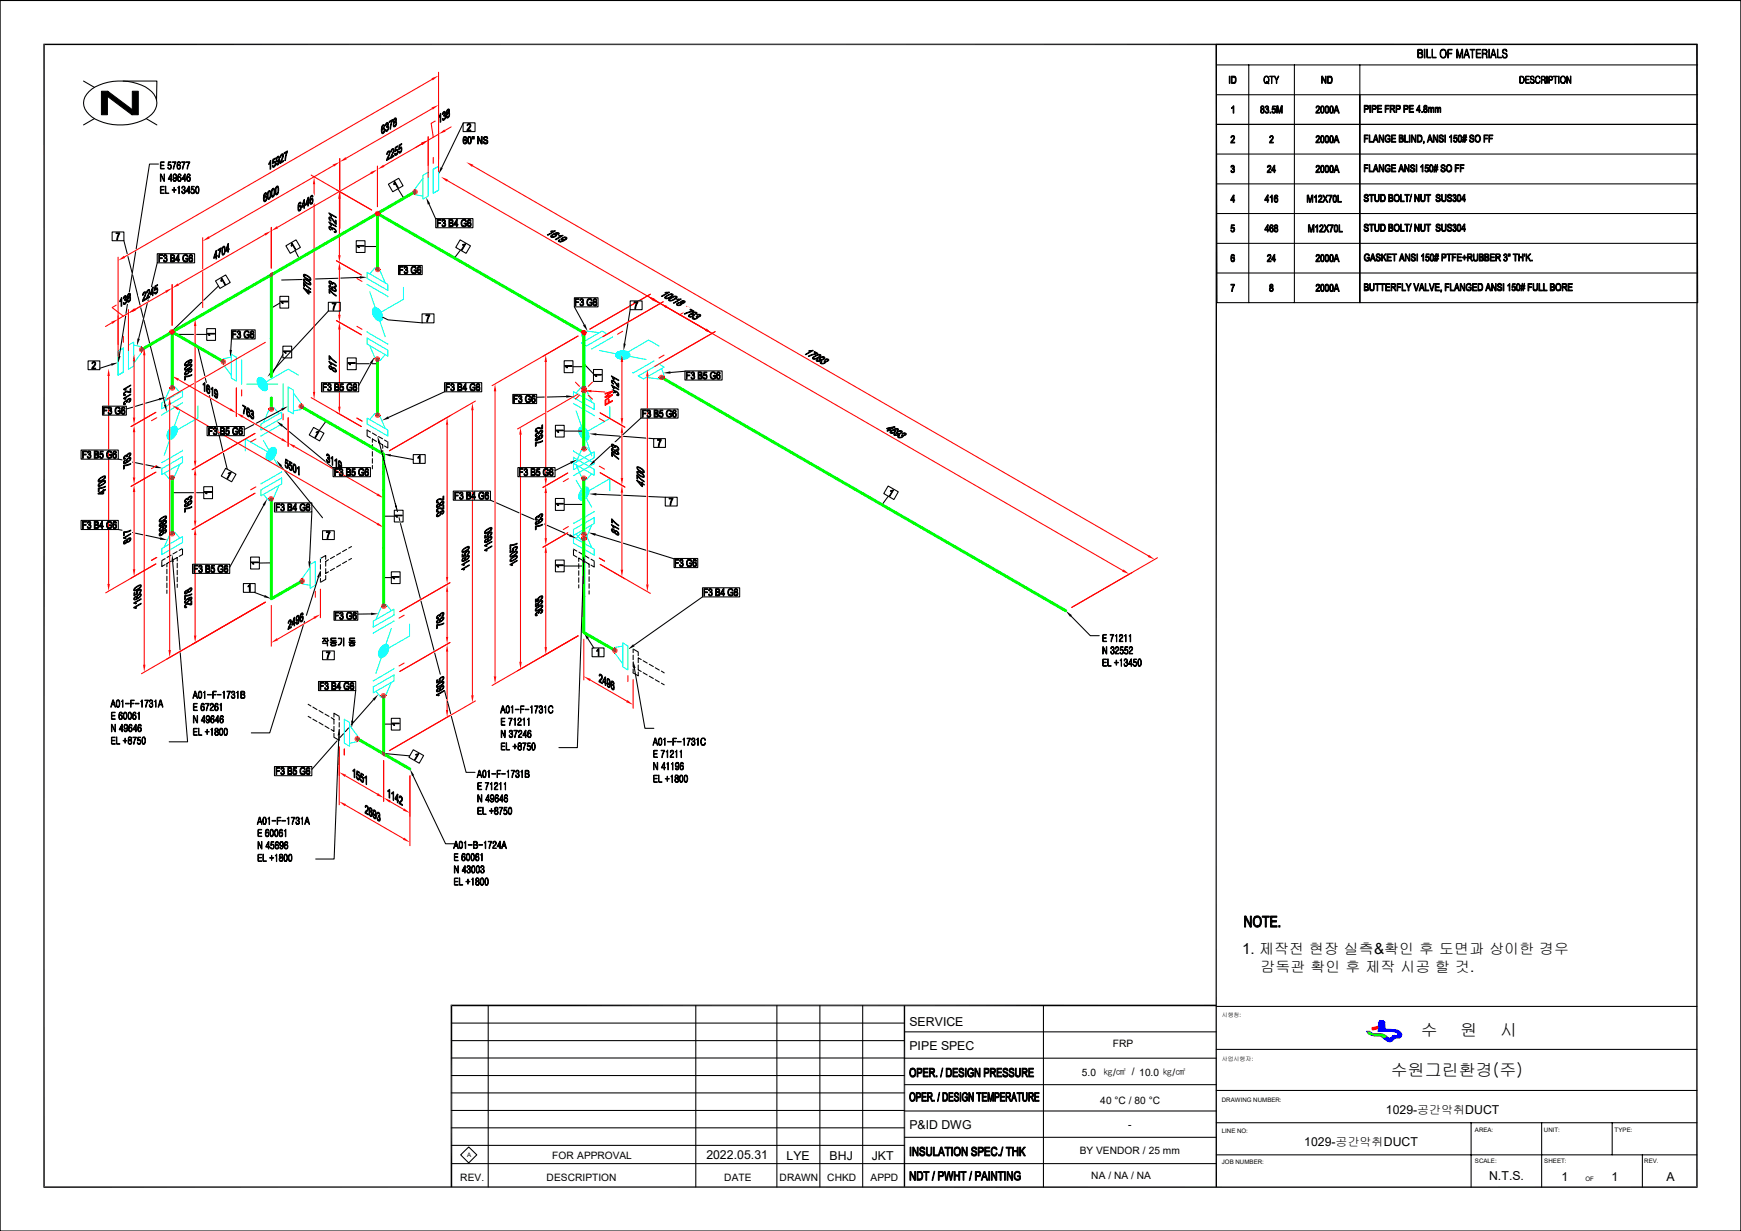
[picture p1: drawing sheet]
<svg xmlns="http://www.w3.org/2000/svg" width="420mm" height="297mm" viewBox="0 0 420 297" stroke-linecap="round" stroke-linejoin="round" font-family="sans-serif">
<defs><g id="words">
<g font-size="4.1">
<text x="342.7" y="250">수</text>
<text x="352.3" y="250">원</text>
<text x="361.9" y="250">시</text>
<text x="335.5" y="259.7">수원그린환경(주)</text>
</g>
<text font-size="3.7" x="299.6" y="230.2">1. 제작전 현장 실측&amp;확인 후 도면과 상이한 경우</text>
<text font-size="3.6" x="304.1" y="234.6">감독관 확인 후 제작 시공 할 것.</text>
<g font-size="3">
<text x="219.4" y="247.5">SERVICE</text>
<text x="219.4" y="253.3">PIPE SPEC</text>
<text x="334.3" y="268.8">1029-공간악취DUCT</text>
<text x="219.4" y="272.3">P&amp;ID DWG</text>
<text x="170.4" y="279.7">2022.05.31</text>
<text x="189.7" y="279.8">LYE</text>
<text x="200.1" y="279.8">BHJ</text>
<text x="210.3" y="279.8">JKT</text>
<text x="314.6" y="276.5">1029-공간악취DUCT</text>
<text x="359.2" y="284.8">N.T.S.</text>
<text x="376.7" y="285">1</text>
<text x="388.8" y="285">1</text>
<text x="402" y="285">A</text>
</g>
<g font-size="2.5">
<text x="268.4" y="252.7">FRP</text>
<text x="261" y="259.6">5.0</text>
<text x="265.4" y="266.4">40 °C / 80 °C</text>
<text x="272.2" y="272.1">-</text>
<text x="133.2" y="279.5">FOR APPROVAL</text>
<text x="260.5" y="278.5">BY VENDOR / 25 mm</text>
<text x="111" y="284.9">REV.</text>
<text x="131.9" y="284.9">DESCRIPTION</text>
<text x="174.7" y="284.9">DATE</text>
<text x="188" y="284.9">DRAWN</text>
<text x="199.6" y="284.9">CHKD</text>
<text x="210" y="284.9">APPD</text>
<text x="263.2" y="284.5">NA / NA / NA</text>
</g>
<text font-size="2.4" x="266.1" y="259.7">㎏/㎠ / 10.0 ㎏/㎠</text>
<g font-size="1.5">
<text x="294.7" y="265.8">DRAWING NUMBER:</text>
<text x="294.7" y="273.3">LINE NO:</text>
<text x="355.8" y="273">AREA:</text>
<text x="372.5" y="273">UNIT:</text>
<text x="389.5" y="273">TYPE:</text>
<text x="112.7" y="279.2">A</text>
<text x="294.7" y="280.8">JOB NUMBER:</text>
<text x="355.8" y="280.5">SCALE:</text>
<text x="372.5" y="280.5">SHEET:</text>
<text x="396.6" y="280.7">REV.</text>
<text x="382.5" y="285">OF</text>
</g>
<g font-size="1.4">
<text x="294.7" y="245.5">시행청:</text>
<text x="294.7" y="255.9">사업시행자:</text>
</g>
</g></defs>
<g fill="#000" stroke="#000" stroke-width=".24">
<path d="M297.1 26h.4l-.4 .2z" fill-rule="evenodd"/>
<path d="M297.1 40l.4-.1 .2 .2v.5h-.4a.28 .28 0 0 0 .3-.3 .28 .28 0 0 0-.3-.3z" fill-rule="evenodd"/>
<path d="M297 32.9l.2-.2 .5 .2h-.4l-.4 .3z" fill-rule="evenodd"/>
<path d="M297.5 25.5h.1v1.8h-.1v-1.3l-.3-.1z" fill-rule="evenodd"/>
<path d="M297.4 32.9h.3l.2 .3-.8 1.1h.8v.2h-1l.7-1.2v-.3z" fill-rule="evenodd"/>
<path d="M304.2 25.6l.6 .1h-.3a.28 .28 0 0 0-.2 .3 .28 .28 0 0 0 .2 .2h.3l-.1 .1 .2 .1-.5 .1-.2 .2 .1 .3 .2 .1h-.3l-.1-.4a.36 .36 0 0 0 0-.7z" fill-rule="evenodd"/>
<path d="M304.5 25.7l.4 .1v.4h-.4a.28 .28 0 0 0 .3-.2 .28 .28 0 0 0-.3-.3z" fill-rule="evenodd"/>
<path d="M304.5 26.4h.4l.1 .5-.2 .4h-.3l-.3-.1 .5-.1 .1-.3z" fill-rule="evenodd"/>
<path d="M305.3 25.7h.3l-.2 .3h-.2z" fill-rule="evenodd"/>
<path d="M305.2 26.8h.2l.2 .3-.3 .1z" fill-rule="evenodd"/>
<path d="M305.5 26.3l.5 .1-.5 .1z" fill-rule="evenodd"/>
<path d="M305.4 25.6l.3-.1 .3 .2v.5l-.4 .1a.3 .3 0 0 0 .3-.3 .3 .3 0 0 0-.3-.3z" fill-rule="evenodd"/>
<path d="M305.6 26.5l.4-.1 .1 .4-.2 .4-.3 .1-.3-.1 .5-.1 .1-.5z" fill-rule="evenodd"/>
<path d="M305.8 40.1l.2-.2 .5 .1-.5 .1-.1 .3h-.2z" fill-rule="evenodd"/>
<path d="M306.4 27.1h.2v.2h-.2z" fill-rule="evenodd"/>
<path d="M306.4 32.9l.5-.2 .2 .2h-.5l-.3 .3z" fill-rule="evenodd"/>
<path d="M306.8 26.8h.2l.2 .3h.4l-.5 .2z" fill-rule="evenodd"/>
<path d="M306.7 32.9h.4l.1 .4-.7 1h.7v.2h-1l.7-1a.33 .33 0 0 0 .1-.4 .33 .33 0 0 0-.3-.2z" fill-rule="evenodd"/>
<path d="M307.1 26.2h.5z" fill-rule="evenodd"/>
<path d="M307.4 39.9h.1l-.6 1.1h.8v.2h-.2v.5h-.2v-.5h-.6z" fill-rule="evenodd"/>
<path d="M307.5 39.9v1.1h-.6h.4z" fill-rule="evenodd"/>
<path d="M307.3 26.3h.3l.1 .2-.1 .6h-.3l.3-.2-.1-.4z" fill-rule="evenodd"/>
<path d="M307 25.6h.7v.2h-.6l-.1 .4 .6 .1-.8 .2z" fill-rule="evenodd"/>
<path d="M308.3 25.5l.4 1.5-.1 .3-.5-1.5z" fill-rule="evenodd"/>
<path d="M308 25.5h.3l-.2 1.8h-.1z" fill-rule="evenodd"/>
<path d="M309.1 25.5h.2l-.6 1.8h-.1z" fill-rule="evenodd"/>
<path d="M309.3 25.5v1.8h-.1v-1.5z" fill-rule="evenodd"/>
<path d="M317.5 25.7l.3-.2 .5 .2h-.5l-.2 .4-.1-.1z" fill-rule="evenodd"/>
<path d="M317.6 32.8l.4-.1 .3 .2h-.6l-.1 .3h-.1z" fill-rule="evenodd"/>
<path d="M317.5 40l.3-.1 .5 .1h-.5l-.3 .4z" fill-rule="evenodd"/>
<path d="M317.9 25.7h.4v.5l-.6 .9h.6v.2h-.9l.7-1a.36 .36 0 0 0 .1-.3 .36 .36 0 0 0-.3-.3z" fill-rule="evenodd"/>
<path d="M317.9 32.9h.4v.5l-.6 .8h.6v.3h-.9l.8-1.2-.1-.4z" fill-rule="evenodd"/>
<path d="M318.7 25.7h.3l-.3 .3v.8l.3 .3-.3 .1-.1-.4z" fill-rule="evenodd"/>
<path d="M318.6 32.9h.4l-.3 .3v.8l.3 .3-.4-.1z" fill-rule="evenodd"/>
<path d="M318.7 25.6h.1a.7 .7 0 0 1 .6 .3 .7 .7 0 0 1 0 .8v.2a.41 .41 0 0 1-.2 .4 .41 .41 0 0 1-.5-.1l.4-.1 .2-.3-.1-.9z" fill-rule="evenodd"/>
<path d="M318.7 32.8h.5l.2 .4v.8l-.2 .5-.5-.2 .5-.1 .1-1-.1-.3z" fill-rule="evenodd"/>
<path d="M318.7 40h.6l.1 .3v.9l-.2 .5-.5-.2 .5-.2v-1.1z" fill-rule="evenodd"/>
<path d="M319.8 25.7h.3l-.3 .3v.8l.3 .3-.3 .1-.1-.4z" fill-rule="evenodd"/>
<path d="M319.7 32.9h.4l-.3 .3v.8l.3 .3h-.3l-.1-.3z" fill-rule="evenodd"/>
<path d="M319.8 25.6h.1a.7 .7 0 0 1 .6 .3 .7 .7 0 0 1 0 .8l-.2 .6h-.3l-.2-.1 .4-.1 .2-.3-.1-.9z" fill-rule="evenodd"/>
<path d="M319.9 32.8a.73 .73 0 0 1 .6 1.1l-.1 .5-.4 .1-.2-.2h.4l.2-.3-.1-.9-.5-.2z" fill-rule="evenodd"/>
<path d="M319.8 40h.6l.1 .3v.9l-.2 .5-.5-.2 .5-.2 .1-.9-.1-.3z" fill-rule="evenodd"/>
<path d="M320.8 25.7h.4l-.3 .3v.8l.3 .3-.3 .1z" fill-rule="evenodd"/>
<path d="M320.8 32.9h.4l-.3 .3v.8l.3 .3h-.3l-.1-.3z" fill-rule="evenodd"/>
<path d="M320.9 25.6h.1a.7 .7 0 0 1 .6 .3 .7 .7 0 0 1 0 .8l-.2 .6h-.3l-.2-.1 .4-.1 .2-.3-.1-.9z" fill-rule="evenodd"/>
<path d="M321 32.8a.73 .73 0 0 1 .6 1.1l-.1 .5h-.6l.4-.1 .2-.3-.1-.9-.5-.2z" fill-rule="evenodd"/>
<path d="M320.9 40h.6l.1 .3v.9l-.2 .5-.5-.2h.4l.1-.2v-1.1z" fill-rule="evenodd"/>
<path d="M322.3 25.5h.2l-.3 1.1 .5 .2h-.6l-.2 .5h-.2z" fill-rule="evenodd"/>
<path d="M322.5 25.5l.6 1.8h-.2l-.2-.5-.5-.2h.4z" fill-rule="evenodd"/>
<path d="M322.3 32.7h.2l-.3 1 .5 .3h-.6l-.2 .5h-.2z" fill-rule="evenodd"/>
<path d="M322.5 32.7l.6 1.8h-.2l-.2-.5-.5-.3h.4l-.2-.7z" fill-rule="evenodd"/>
<path d="M322.3 39.9h.2l-.3 1 .5 .2h-.6l-.2 .6h-.2z" fill-rule="evenodd"/>
<path d="M322.5 39.9l.6 1.8h-.2l-.2-.6-.5-.2h.4z" fill-rule="evenodd"/>
<path d="M329.1 25.4l1 .1-.8 .1v.6h.8l-.2 .2h-.6v.7h-.2z" fill-rule="evenodd"/>
<path d="M329.1 32.6h.9v.2h-.7v.5h.6v.2h-.6v.8h-.2z" fill-rule="evenodd"/>
<path d="M329.1 39.7h.9v.2h-.7v.6h.6v.2h-.6v.8h-.2z" fill-rule="evenodd"/>
<path d="M329.6 25.6h.5l.1 .1-.1 .5h-.8h.3a.3 .3 0 0 0 .3-.3 .3 .3 0 0 0-.3-.3z" fill-rule="evenodd"/>
<path d="M330.4 25.4h.2v1.7h-.2z" fill-rule="evenodd"/>
<path d="M330.3 32.6h.2v1.5h.6v.2h-.8z" fill-rule="evenodd"/>
<path d="M330.3 39.7h.2v1.6h.6v.2h-.8z" fill-rule="evenodd"/>
<path d="M331 25.4l.9 .1-.8 .1v.6h.8l-.2 .2h-.6v.7h-.1z" fill-rule="evenodd"/>
<path d="M331.5 25.6h.4l.1 .1-.1 .5h-.8h.4a.3 .3 0 0 0 .4-.3 .3 .3 0 0 0-.4-.3z" fill-rule="evenodd"/>
<path d="M331.8 32.6h.2l-.4 1 .5 .2h-.5l-.2 .5h-.2z" fill-rule="evenodd"/>
<path d="M332 32.6l.5 1.7h-.2l-.2-.5-.5-.2h.5l-.2-.8z" fill-rule="evenodd"/>
<path d="M331.8 39.7h.2l-.4 1.1 .5 .2h-.5l-.2 .5h-.2z" fill-rule="evenodd"/>
<path d="M332 39.7l.5 1.8h-.2l-.2-.5-.5-.2h.5l-.2-.8z" fill-rule="evenodd"/>
<path d="M332.7 32.6h.2v1.7h-.2z" fill-rule="evenodd"/>
<path d="M332.9 32.6l.7 1.4v.3l-.7-1.4z" fill-rule="evenodd"/>
<path d="M332.7 39.7h.2v1.8h-.2z" fill-rule="evenodd"/>
<path d="M332.9 39.7l.7 1.4v.4l-.7-1.4z" fill-rule="evenodd"/>
<path d="M332.3 25.4h1v.2h-.9v.5h.8v.2h-.8v.6h.9v.2h-1z" fill-rule="evenodd"/>
<path d="M333.6 32.6h.2v1.7h-.2z" fill-rule="evenodd"/>
<path d="M333.6 39.7h.2v1.8h-.2z" fill-rule="evenodd"/>
<path d="M334.3 32.7l.6-.2 .3 .2h-.6l-.3 .4v.7l.5 .3-.5 .1-.2-.4v-.7z" fill-rule="evenodd"/>
<path d="M334.4 39.8l.6-.1 .2 .2h-.6l-.3 .3v.8l.5 .3h-.5l-.2-.2v-.8z" fill-rule="evenodd"/>
<path d="M334.1 25.4h1v.2h-.8v.5h.7v.2h-.7v.8h-.2z" fill-rule="evenodd"/>
<path d="M334.8 32.7h.4l.2 .4h-.2z" fill-rule="evenodd"/>
<path d="M334.8 39.9h.4l.2 .3-.2 .1z" fill-rule="evenodd"/>
<path d="M334.8 33.4h.6v.7l-.4 .2-.7-.1 .9-.2v-.4h-.4z" fill-rule="evenodd"/>
<path d="M335.3 25.4l1.1 .1-.9 .1v.6h.9l-.9 .2v.7h-.2z" fill-rule="evenodd"/>
<path d="M335.7 26.4l.4-.1 .5 .8h-.3l-.3-.7z" fill-rule="evenodd"/>
<path d="M336 25.6l.4-.1 .1 .2-.1 .5h-.9h.5a.3 .3 0 0 0 .3-.3 .3 .3 0 0 0-.3-.3z" fill-rule="evenodd"/>
<path d="M335.7 32.6h1v.2h-.9v.5h.8v.2h-.8v.6h.9v.2h-1z" fill-rule="evenodd"/>
<path d="M335.7 39.7h1v.2h-.9v.6h.8v.2h-.8v.6h.9v.2h-1z" fill-rule="evenodd"/>
<path d="M336.8 25.4h.8l.2 .2h-.9v.6h.8l-.1 .2h-.7v.7h-.1z" fill-rule="evenodd"/>
<path d="M337.3 25.6l.5 .1-.1 .5h-.8h.4a.3 .3 0 0 0 .4-.3 .3 .3 0 0 0-.4-.3z" fill-rule="evenodd"/>
<path d="M337.5 32.6h.7l.3 .2h-.8v.5h.7l.1 .2h-.8v.6h.8l-.2 .2h-.8z" fill-rule="evenodd"/>
<path d="M337.9 39.7h.2l-.3 1.1 .5 .2h-.6l-.1 .5h-.2z" fill-rule="evenodd"/>
<path d="M338.1 39.7l.6 1.8h-.2l-.2-.5-.5-.2h.4l-.2-.9z" fill-rule="evenodd"/>
<path d="M338 32.8h.5v.5h-.8h.3a.28 .28 0 0 0 .3-.3 .28 .28 0 0 0-.3-.2z" fill-rule="evenodd"/>
<path d="M338 33.5h.5l.1 .2-.1 .4h-.8h.3a.32 .32 0 0 0 .4-.3 .32 .32 0 0 0-.4-.3z" fill-rule="evenodd"/>
<path d="M338.8 32.6h.2v1.5h.7v.2h-.9z" fill-rule="evenodd"/>
<path d="M338.8 39.7h.2v1.8h-.2z" fill-rule="evenodd"/>
<path d="M339 39.7l.8 1.4v.4l-.8-1.4z" fill-rule="evenodd"/>
<path d="M338.6 25.4h.8l.2 .2h-.8v.6h.8l-.2 .2h-.6v.7h-.2z" fill-rule="evenodd"/>
<path d="M339.2 25.6h.4l.1 .2-.1 .4h-.8h.4a.3 .3 0 0 0 .3-.3 .3 .3 0 0 0-.3-.3z" fill-rule="evenodd"/>
<path d="M339.8 39.7h.1v1.8h-.1z" fill-rule="evenodd"/>
<path d="M340 32.6h.1v1.7h-.1z" fill-rule="evenodd"/>
<path d="M340.5 32.6h.2v1.7h-.2z" fill-rule="evenodd"/>
<path d="M340.7 32.6l.7 1.4v.3l-.7-1.4z" fill-rule="evenodd"/>
<path d="M340.3 39.9l.7-.2 .2 .2h-.5a.26 .26 0 0 0-.3 .3 .26 .26 0 0 0 .4 .2l.5 .5v.3l-.3 .3h-.3l-.4-.2h.5a.36 .36 0 0 0 .3-.4 .36 .36 0 0 0-.5-.3l-.3-.3z" fill-rule="evenodd"/>
<path d="M339.9 25.4h1.1v.2h-.9v.5h.8v.2h-.8v.6h.9v.2h-1.1z" fill-rule="evenodd"/>
<path d="M340.7 39.9h.5l.1 .3z" fill-rule="evenodd"/>
<path d="M341.4 32.6h.2v1.7h-.2z" fill-rule="evenodd"/>
<path d="M341.9 32.6l1 .1-.8 .1v1.3h.8l-.2 .2h-.8z" fill-rule="evenodd"/>
<path d="M342.5 25.4v1.1h-.7h.5z" fill-rule="evenodd"/>
<path d="M342.3 25.4h.2l-.7 1.1h.8l-.1 .6h-.2v-.4h-.6z" fill-rule="evenodd"/>
<path d="M342.4 32.8l.5-.1 .1 .3 .1 .7-.2 .4h-.8h.5l.3-.3v-.7l-.2-.3z" fill-rule="evenodd"/>
<path d="M342.9 26.9h.3v.2h-.3z" fill-rule="evenodd"/>
<path d="M343.1 39.8l.2-.1v1.8h-.2v-1.4h-.2z" fill-rule="evenodd"/>
<path d="M343.4 34.1h.2l-.2 .6z" fill-rule="evenodd"/>
<path d="M343.6 25.4l.6 .1-.4 .1a.28 .28 0 0 0-.2 .3 .28 .28 0 0 0 .3 .2h.3l-.2 .1 .2 .1h-.4l-.2 .2v.4l.3 .1h-.4l-.1-.5a.29 .29 0 0 0 .2-.3 .29 .29 0 0 0-.1-.3z" fill-rule="evenodd"/>
<path d="M343.8 25.6l.5 .1-.1 .4h-.3a.28 .28 0 0 0 .2-.3 .28 .28 0 0 0-.3-.2z" fill-rule="evenodd"/>
<path d="M343.8 26.3h.4l.1 .6-.3 .3-.5-.1 .6-.2a.37 .37 0 0 0-.3-.6z" fill-rule="evenodd"/>
<path d="M343.9 39.8h.7v.2h-.6v.4l.5 .1-.8 .1z" fill-rule="evenodd"/>
<path d="M344.6 25.9l.2 .2-.1 1h-.1z" fill-rule="evenodd"/>
<path d="M344.7 26h.3z" fill-rule="evenodd"/>
<path d="M344.9 39.9h.4l-.3 .5v.7l.3 .3h-.4l-.1-.3z" fill-rule="evenodd"/>
<path d="M344.8 25.9h.3l.2 .2z" fill-rule="evenodd"/>
<path d="M344.8 32.6h.2l-.3 1 .5 .2h-.6l-.1 .5h-.2z" fill-rule="evenodd"/>
<path d="M345 32.6l.6 1.7h-.2l-.2-.5-.5-.2h.5l-.3-.7z" fill-rule="evenodd"/>
<path d="M345.1 39.8l.3-.1 .3 .3v1.1a.39 .39 0 0 1-.3 .4 .39 .39 0 0 1-.4-.1l.4-.1 .2-.5-.1-.8-.6-.1z" fill-rule="evenodd"/>
<path d="M345.1 26.1l.5-.1-.3 .3v.8h-.2z" fill-rule="evenodd"/>
<path d="M345.4 25.9a.32 .32 0 0 1 .4 0 .32 .32 0 0 1 .1 .4v.8h-.2v-1l-.4-.1z" fill-rule="evenodd"/>
<path d="M345.7 32.6h.2v1.7h-.2z" fill-rule="evenodd"/>
<path d="M345.9 32.6l.8 1.4v.3l-.8-1.4z" fill-rule="evenodd"/>
<path d="M346.2 25.9l.3 .2-.1 1h-.2z" fill-rule="evenodd"/>
<path d="M346.3 26h.3z" fill-rule="evenodd"/>
<path d="M346.2 39.7h.2l-.1 .5h-.2z" fill-rule="evenodd"/>
<path d="M346.5 25.9h.3l.1 .2z" fill-rule="evenodd"/>
<path d="M345.9 40.2h.7l.2-.5-.1 .5 .2 .2h-.2l-.1 .4h.3v.2h-.3l-.1 .5h-.1l.1-.5h-.6v-.2h.6v-.4h-.6z" fill-rule="evenodd"/>
<path d="M346.7 32.6h.2v1.7h-.2z" fill-rule="evenodd"/>
<path d="M346.7 26.1l.5-.1-.2 .2v.9h-.2z" fill-rule="evenodd"/>
<path d="M347 25.9h.1a.35 .35 0 0 1 .4 0 .35 .35 0 0 1 .1 .4v.8h-.2v-.9l-.4-.2z" fill-rule="evenodd"/>
<path d="M347.1 33.7l.6 .5h-.5z" fill-rule="evenodd"/>
<path d="M347.3 32.6l.5-.1 .3 .2h-.4a.32 .32 0 0 0-.3 .4 .32 .32 0 0 0 .4 .2l.4 .4-.1 .5-.2 .1-.7-.1h.5a.36 .36 0 0 0 .4-.5 .36 .36 0 0 0-.5-.2l-.4-.4z" fill-rule="evenodd"/>
<path d="M347.7 32.7h.4l.1 .4z" fill-rule="evenodd"/>
<path d="M347.7 39.9l.2-.2 .6 .2h-.4a.29 .29 0 0 0-.3 .4 .29 .29 0 0 0 .4 .2l.3 .1 .2 .5-.4 .4-.6-.2h.4a.36 .36 0 0 0 .4-.4 .36 .36 0 0 0-.5-.3l-.4-.3z" fill-rule="evenodd"/>
<path d="M348.5 32.6h.2v1.7h-.2z" fill-rule="evenodd"/>
<path d="M348.1 39.9h.5l.1 .3-.3 .1v-.3z" fill-rule="evenodd"/>
<path d="M349.1 39.9h.4l-.4 .3v.7l.2 .4h.7l-.2 .2-.5-.1-.3-.3-.1-.6z" fill-rule="evenodd"/>
<path d="M349.2 39.8l.6-.1 .3 .2 .1 1-.2 .4h-.5h.3l.2-.4-.1-.8z" fill-rule="evenodd"/>
<path d="M349.7 33l.3-.1-.3 .3z" fill-rule="evenodd"/>
<path d="M350.1 32.6h.1v1.7h-.2v-1.4h-.2z" fill-rule="evenodd"/>
<path d="M350.6 33.9l.2-.1 .1 .4h.5l-.5 .1z" fill-rule="evenodd"/>
<path d="M350.9 33.2l.5 .1z" fill-rule="evenodd"/>
<path d="M351.1 33.4h.4v.7l-.4 .1 .3-.2a.38 .38 0 0 0-.3-.6z" fill-rule="evenodd"/>
<path d="M350.8 32.6h.7v.2h-.6v.5h.6l-.9 .2z" fill-rule="evenodd"/>
<path d="M351.8 32.8l.4-.1-.3 .3v.9l.3 .3h-.3l-.2-.6z" fill-rule="evenodd"/>
<path d="M351 39.7h1v.2h-.8v.6h.7v.2h-.7v.8h-.2z" fill-rule="evenodd"/>
<path d="M351.9 32.7l.4-.1 .3 .3v.9l-.3 .5-.4-.1 .5-.2v-1.1z" fill-rule="evenodd"/>
<path d="M352.9 33.8h.5h-.3l-.3 .5z" fill-rule="evenodd"/>
<path d="M353 33.2h.5h-.3l-.1 .5h-.2z" fill-rule="evenodd"/>
<path d="M352.3 39.7h.9v.2h-.8v.6h.7v.2h-.7v.8h-.1z" fill-rule="evenodd"/>
<path d="M353.1 32.5h.2l-.2 .6z" fill-rule="evenodd"/>
<path d="M352.8 33.1h.7l.1-.6h.1v.6l.1 .1h-.2l-.1 .5h.3v.1h-.3l-.1 .5h-.1l.1-.5h-.6v-.1h.6l.1-.5h-.7z" fill-rule="evenodd"/>
<path d="M354.5 33.7h.2v.3l.3 .2h-.4z" fill-rule="evenodd"/>
<path d="M354.6 32.7l.5-.2 .4 .2h-.5a.32 .32 0 0 0-.3 .4 .32 .32 0 0 0 .5 .2l.3 .2 .1 .5-.3 .3-.7-.1h.4a.36 .36 0 0 0 .4-.5 .36 .36 0 0 0-.5-.2l-.4-.3z" fill-rule="evenodd"/>
<path d="M355 32.7h.5l.1 .4z" fill-rule="evenodd"/>
<path d="M355.9 32.8l.6-.1-.4 .3-.1 .6 .3 .5 .5 .1-.5 .1-.3-.2-.2-.4z" fill-rule="evenodd"/>
<path d="M356.1 32.6l.5-.1 .4 .4 .2 .6-.3 .7h-.4l.5-.5-.2-.8z" fill-rule="evenodd"/>
<path d="M358 32.6h.9v.2h-.8v.5h.7v.2h-.7v.8h-.1z" fill-rule="evenodd"/>
<path d="M359.2 32.6h.9v.2h-.8v.5h.7v.2h-.7v.8h-.1z" fill-rule="evenodd"/>
<path d="M297 40h.3l-.4 .3z" fill-rule="evenodd"/>
<path d="M296.9 41.2l.2-.1 .2 .4h-.3z" fill-rule="evenodd"/>
<path d="M296.9 55.5h.2l.2 .3 .4 .1-.5 .1z" fill-rule="evenodd"/>
<path d="M297.3 40.6l.4 .2h-.4z" fill-rule="evenodd"/>
<path d="M297.1 54.9h.6z" fill-rule="evenodd"/>
<path d="M297.5 47.1h.2l-.6 1.1h.8l-.2 .6h-.2v-.4h-.6z" fill-rule="evenodd"/>
<path d="M297.7 47.1v1.1h-.6h.4v-.8z" fill-rule="evenodd"/>
<path d="M297.4 40.8h.3l.1 .5-.2 .3-.4 .1-.2-.2h.5l.1-.2v-.4z" fill-rule="evenodd"/>
<path d="M297.3 55l.4-.1 .1 .2-.1 .7h-.4l.3-.2v-.5z" fill-rule="evenodd"/>
<path d="M297.1 54.2h.7v.2h-.6l-.1 .5h.6l-.8 .3z" fill-rule="evenodd"/>
<path d="M305.8 47h.1l-.6 1.2h.8l-.2 .6h-.2v-.4h-.6z" fill-rule="evenodd"/>
<path d="M305.8 54.2h.1l-.6 1.2h.8l-.2 .6h-.2v-.5h-.6z" fill-rule="evenodd"/>
<path d="M305.9 47v1.2h-.6h.4z" fill-rule="evenodd"/>
<path d="M305.9 54.2v1.2h-.6h.4z" fill-rule="evenodd"/>
<path d="M306.4 54.4h.3l-.2 .2-.1 .5h.2l-.1 .6 .6 .1-.2 .2h-.4l-.2-.4z" fill-rule="evenodd"/>
<path d="M306.5 47.4h.2l-.3 .3z" fill-rule="evenodd"/>
<path d="M306.2 40h.3l.1 .5-.7 .9h.7v.3h-.9v-.3l.6-.7a.36 .36 0 0 0 .2-.4 .36 .36 0 0 0-.3-.3z" fill-rule="evenodd"/>
<path d="M306.5 54.4l.4-.2 .3 .5z" fill-rule="evenodd"/>
<path d="M306.5 54.9l.3-.1 .3 .2-.7 .1z" fill-rule="evenodd"/>
<path d="M306.8 47h.1v1.8h-.2v-1.4h-.2z" fill-rule="evenodd"/>
<path d="M306.7 55l.4 .1v.7h-.4l.3-.2v-.4z" fill-rule="evenodd"/>
<path d="M307.5 47.3l.3-.1-.2 .2-.1 .5h.2l-.1 .6 .5 .2-.2 .2-.3-.1-.2-.4z" fill-rule="evenodd"/>
<path d="M307.5 54.4l.5-.2 .1 .2h-.3a.28 .28 0 0 0-.2 .3 .28 .28 0 0 0 .2 .2h.3l-.1 .1 .1 .1-.5 .2v.4l.2 .1h-.3l-.1-.6 .2-.2-.2-.2z" fill-rule="evenodd"/>
<path d="M307.6 47.2l.5-.1 .2 .4z" fill-rule="evenodd"/>
<path d="M307.6 47.8l.4-.1 .2 .1-.7 .1z" fill-rule="evenodd"/>
<path d="M307.8 55.1l.4 .1v.6l-.2 .2-.5-.2 .6-.1a.37 .37 0 0 0-.3-.6z" fill-rule="evenodd"/>
<path d="M307.8 54.4l.4 .1-.1 .4h-.3a.28 .28 0 0 0 .3-.2 .28 .28 0 0 0-.3-.3z" fill-rule="evenodd"/>
<path d="M307.8 47.8l.4 .1-.1 .8h-.3l.3-.3v-.4z" fill-rule="evenodd"/>
<path d="M315.3 47.1h.3l-.1 1.7h-.2z" fill-rule="evenodd"/>
<path d="M315.6 47.1l.4 1.4-.1 .3-.4-1.5z" fill-rule="evenodd"/>
<path d="M315.6 54.2h.3l-.1 1.8h-.2z" fill-rule="evenodd"/>
<path d="M315.9 54.2l.4 1.5-.1 .3-.4-1.5z" fill-rule="evenodd"/>
<path d="M316.7 47.1v1.7h-.2v-1.5z" fill-rule="evenodd"/>
<path d="M316.4 47.1h.3l-.6 1.7h-.2z" fill-rule="evenodd"/>
<path d="M316.7 54.2h.3l-.6 1.8h-.2z" fill-rule="evenodd"/>
<path d="M317 54.2v1.8h-.2v-1.5z" fill-rule="evenodd"/>
<path d="M317 47.5h.4l-.3 .2z" fill-rule="evenodd"/>
<path d="M317.3 54.7l.4-.1-.3 .3z" fill-rule="evenodd"/>
<path d="M317.5 47h.1v1.8h-.2v-1.3l-.2-.1z" fill-rule="evenodd"/>
<path d="M317.7 54.3l.2-.1v1.8h-.2v-1.4h-.2z" fill-rule="evenodd"/>
<path d="M317.9 40l.4 .1v.5l-.6 .8h.6v.3h-.9l.8-1.2-.1-.4z" fill-rule="evenodd"/>
<path d="M318.2 47.2l.3-.2 .4 .2h-.6l-.1 .4-.1-.1z" fill-rule="evenodd"/>
<path d="M318.7 40h.3l-.3 .4v.8l.3 .3h-.3l-.1-.3z" fill-rule="evenodd"/>
<path d="M318.5 54.3l.4-.1 .2 .2h-.4l-.2 .3h-.2z" fill-rule="evenodd"/>
<path d="M318.5 47.2h.4v.4l-.7 1h.7v.2h-.9l.6-.9a.34 .34 0 0 0 .2-.4 .34 .34 0 0 0-.3-.3z" fill-rule="evenodd"/>
<path d="M318.8 54.4h.3l.1 .3-.7 1.1h.7v.2h-.9l.1-.4 .6-.7v-.4z" fill-rule="evenodd"/>
<path d="M319.1 47.1h.2l1 1.7h-.2z" fill-rule="evenodd"/>
<path d="M319.6 47.9l.1 .2-.4 .7h-.3z" fill-rule="evenodd"/>
<path d="M319.4 54.2h.2l1 1.8h-.2z" fill-rule="evenodd"/>
<path d="M319.8 40h.3l-.3 .4v.8l.3 .3h-.3l-.1-.3z" fill-rule="evenodd"/>
<path d="M319.9 55.1l.1 .1-.4 .8h-.3z" fill-rule="evenodd"/>
<path d="M320.1 47.1h.2l-.5 .8-.1-.2z" fill-rule="evenodd"/>
<path d="M320.4 54.2h.2l-.5 .9-.1-.2z" fill-rule="evenodd"/>
<path d="M320.8 40.1l.4-.1-.3 .4v.8l.3 .3h-.3z" fill-rule="evenodd"/>
<path d="M320.5 47.1h.9l-.6 1.7h-.2l.1-.4 .4-1.1h-.6z" fill-rule="evenodd"/>
<path d="M320.7 54.2h.9l-.5 1.8h-.2l.1-.7 .4-.9h-.7z" fill-rule="evenodd"/>
<path d="M321.6 47.2h.4l-.3 .3v.9l.3 .3h-.3l-.1-.3z" fill-rule="evenodd"/>
<path d="M321.7 47.2l.5-.1 .2 .4v1l-.3 .4-.4-.2h.3l.2-.2v-1.1z" fill-rule="evenodd"/>
<path d="M322 54.4h.3l-.2 .1-.1 .4v.7l.3 .2-.3 .1-.2-.5z" fill-rule="evenodd"/>
<path d="M322 54.4l.4-.2 .3 .4v.8l-.2 .6-.5-.1 .4-.1 .1-.2v-.9l-.1-.3z" fill-rule="evenodd"/>
<path d="M322.7 47.1h.2v1.5h.7v.2h-.9z" fill-rule="evenodd"/>
<path d="M323 54.2h.2v1.6h.6v.2h-.8z" fill-rule="evenodd"/>
<path d="M329 48.1l.6 .4h-.5z" fill-rule="evenodd"/>
<path d="M329 55.3l.2-.1 .4 .5h-.5z" fill-rule="evenodd"/>
<path d="M329.2 47l.5-.1 .3 .2h-.4a.32 .32 0 0 0-.3 .4 .32 .32 0 0 0 .4 .2l.4 .3v.5l-.3 .2-.7-.2h.5a.31 .31 0 0 0 .4-.4 .31 .31 0 0 0-.4-.2l-.5-.4z" fill-rule="evenodd"/>
<path d="M329.2 54.2l.4-.2 .4 .2h-.4a.3 .3 0 0 0-.3 .4 .3 .3 0 0 0 .3 .2l.5 .2 .1 .4-.5 .5-.6-.2h.5a.37 .37 0 0 0 .3-.5 .37 .37 0 0 0-.5-.2l-.3-.4z" fill-rule="evenodd"/>
<path d="M329.6 47.1h.4l.1 .3z" fill-rule="evenodd"/>
<path d="M329.6 54.2h.4l.1 .4z" fill-rule="evenodd"/>
<path d="M330.3 46.9h1.1v.2h-.4v1.6h-.2v-1.6h-.5z" fill-rule="evenodd"/>
<path d="M330.3 54.1h1.1v.2h-.4v1.5h-.2v-1.5h-.5z" fill-rule="evenodd"/>
<path d="M331.6 46.9h.2v1.3l.3 .3-.5-.2z" fill-rule="evenodd"/>
<path d="M331.6 54.1h.2v1.3l.3 .3h-.4l-.1-.2z" fill-rule="evenodd"/>
<path d="M332.5 46.9h.2v1.4l-.3 .4h-.4l-.3-.2h.6l.2-.3z" fill-rule="evenodd"/>
<path d="M332.5 54.1h.2v1.4l-.4 .4-.6-.2h.4a.42 .42 0 0 0 .4-.6z" fill-rule="evenodd"/>
<path d="M333 46.9h.8l.2 .2h-.8v1.4h.8l-.2 .1-.8 .1z" fill-rule="evenodd"/>
<path d="M333 54.1h.7l.3 .2h-.8v1.3h.8l-.2 .2h-.8z" fill-rule="evenodd"/>
<path d="M333.5 47.1h.5l.1 .2 .1 .6-.2 .6h-.8l.6-.1 .2-.4-.1-.8z" fill-rule="evenodd"/>
<path d="M333.5 54.3h.6v.1l.1 .6-.2 .6h-.8h.6l.2-.4-.1-.8z" fill-rule="evenodd"/>
<path d="M334.8 40.6h.6v.7l-.5 .2-.6-.2 .9-.2v-.3h-.4z" fill-rule="evenodd"/>
<path d="M335 46.9h.7l.3 .2h-.8v.5l.8 .2h-.8v.7h.8l-.2 .1-.8 .1z" fill-rule="evenodd"/>
<path d="M335 54.1h.7l.3 .2h-.8v.5h.7l.1 .2h-.8v.6h.8l-.1 .2h-.9z" fill-rule="evenodd"/>
<path d="M335.5 47.8h.5l.1 .2-.1 .5h-.8h.4a.32 .32 0 0 0 .3-.4 .32 .32 0 0 0-.4-.3z" fill-rule="evenodd"/>
<path d="M335.5 47.1l.5 .1-.1 .5-.7-.1h.3a.26 .26 0 0 0 .3-.2 .26 .26 0 0 0-.3-.3z" fill-rule="evenodd"/>
<path d="M335.5 55h.5l.1 .2-.1 .4h-.8h.3a.3 .3 0 0 0 .4-.3 .3 .3 0 0 0-.4-.3z" fill-rule="evenodd"/>
<path d="M335.5 54.3l.5 .1-.1 .4h-.7h.3a.28 .28 0 0 0 .3-.3 .28 .28 0 0 0-.3-.2z" fill-rule="evenodd"/>
<path d="M336.5 47l.4 .1-.3 .2-.1 .8 .3 .4h.6l-.2 .1h-.5l-.4-.3v-.5z" fill-rule="evenodd"/>
<path d="M336.4 54.3l.5-.1-.4 .4v.6l.2 .4 .7 .1-.1 .1-.5 .1-.4-.3-.1-.6z" fill-rule="evenodd"/>
<path d="M336.5 47l.6-.1 .4 .3 .1 .9-.2 .4h-.5l.5-.2v-1l-.3-.2z" fill-rule="evenodd"/>
<path d="M336.5 54.2l.5-.2 .4 .3 .2 .9-.2 .5h-.5l.5-.3v-.9l-.3-.2z" fill-rule="evenodd"/>
<path d="M337.9 46.9h.1v1.6h.8v.2h-.9z" fill-rule="evenodd"/>
<path d="M337.9 54.1h.1v1.5h.8v.2h-.9z" fill-rule="evenodd"/>
<path d="M338.9 46.9h1.1v.2h-.5v1.6h-.2v-1.6h-.4z" fill-rule="evenodd"/>
<path d="M338.9 54.1h1.1v.2h-.5v1.5h-.2v-1.5h-.4z" fill-rule="evenodd"/>
<path d="M340.4 46.9h.2l-.5 1.8h-.1z" fill-rule="evenodd"/>
<path d="M340.4 54h.2l-.5 1.9h-.1z" fill-rule="evenodd"/>
<path d="M340.2 40.9h.2l.4 .4h-.5z" fill-rule="evenodd"/>
<path d="M341.2 46.9h.3v1.8h-.3z" fill-rule="evenodd"/>
<path d="M341.5 46.9l.7 1.4v.4l-.7-1.4z" fill-rule="evenodd"/>
<path d="M341.2 54.1h.3v1.7h-.3z" fill-rule="evenodd"/>
<path d="M341.5 54.1l.7 1.4v.3l-.7-1.4z" fill-rule="evenodd"/>
<path d="M341.6 39.7h.2v1.8h-.2z" fill-rule="evenodd"/>
<path d="M342.2 46.9h.2v1.8h-.2z" fill-rule="evenodd"/>
<path d="M342.2 54.1h.2v1.7h-.2z" fill-rule="evenodd"/>
<path d="M342.7 40.2l.4-.1-.4 .3z" fill-rule="evenodd"/>
<path d="M342.7 46.9h.2v1.4l.3 .2-.5-.2z" fill-rule="evenodd"/>
<path d="M342.7 54.1h.2v1.3l.3 .3-.4-.1z" fill-rule="evenodd"/>
<path d="M343.6 46.9h.2v1.4l-.3 .3-.4 .1-.3-.2h.6l.2-.3z" fill-rule="evenodd"/>
<path d="M343.6 54.1h.2v1.4l-.2 .3-.4 .1-.4-.2 .8-.2z" fill-rule="evenodd"/>
<path d="M343.7 41l.4 .4h.4l-.5 .1z" fill-rule="evenodd"/>
<path d="M344 40.4h.5z" fill-rule="evenodd"/>
<path d="M344.2 40.5h.3l.1 .2-.1 .7h-.3l.3-.3-.1-.4z" fill-rule="evenodd"/>
<path d="M344 46.9h1.1v.2h-.4v1.6h-.2v-1.6h-.5z" fill-rule="evenodd"/>
<path d="M344 54.1h1.1v.2h-.4v1.5h-.2v-1.5h-.5z" fill-rule="evenodd"/>
<path d="M346 41h.5h-.3l-.1 .5h-.2z" fill-rule="evenodd"/>
<path d="M346.1 40.4h.4h-.3l-.2 .4z" fill-rule="evenodd"/>
<path d="M346.4 48.1l.6 .4h-.5z" fill-rule="evenodd"/>
<path d="M346.4 55.3l.1-.1 .1 .3 .4 .2h-.5z" fill-rule="evenodd"/>
<path d="M346.5 47l.5-.1 .3 .1-.4 .1a.33 .33 0 0 0-.3 .4 .33 .33 0 0 0 .5 .2l.3 .2 .1 .4-.4 .4-.6-.2h.5a.34 .34 0 0 0 .3-.5 .34 .34 0 0 0-.5-.2h-.1a.47 .47 0 0 1-.2-.8z" fill-rule="evenodd"/>
<path d="M346.5 54.2l.4-.2 .4 .2h-.4a.32 .32 0 0 0-.3 .4 .32 .32 0 0 0 .5 .2l.3 .3 .1 .4-.5 .4-.5-.2h.5a.36 .36 0 0 0 .3-.5 .36 .36 0 0 0-.5-.2l-.4-.3z" fill-rule="evenodd"/>
<path d="M346.9 47.1h.4l.1 .3z" fill-rule="evenodd"/>
<path d="M346.9 54.2h.4l.1 .4z" fill-rule="evenodd"/>
<path d="M347.6 40.9h.1l.4 .4h-.4z" fill-rule="evenodd"/>
<path d="M347.7 46.9h.2l.1 1.4 .3 .2-.5-.2z" fill-rule="evenodd"/>
<path d="M347.7 54.1h.2v1.3l.4 .3h-.4l-.1-.2z" fill-rule="evenodd"/>
<path d="M348.7 46.9h.2l-.1 1.4-.3 .4-.6-.2h.4a.4 .4 0 0 0 .4-.6z" fill-rule="evenodd"/>
<path d="M348.7 54.1h.2v1.2l-.2 .4-.3 .2-.5-.2h.4a.42 .42 0 0 0 .4-.6z" fill-rule="evenodd"/>
<path d="M349.1 48.1l.6 .4h-.5z" fill-rule="evenodd"/>
<path d="M349.1 55.3l.2-.1 .1 .3 .3 .2h-.5z" fill-rule="evenodd"/>
<path d="M349.3 47l.5-.1 .3 .2h-.4a.33 .33 0 0 0-.3 .4 .33 .33 0 0 0 .5 .2l.3 .3-.1 .5-.6 .2-.3-.2h.5a.34 .34 0 0 0 .3-.5 .34 .34 0 0 0-.5-.2h-.1a.47 .47 0 0 1-.1-.8z" fill-rule="evenodd"/>
<path d="M349.2 54.2l.5-.2 .4 .2h-.4a.32 .32 0 0 0-.4 .4 .32 .32 0 0 0 .5 .2l.4 .4-.1 .5-.3 .2-.6-.2h.5a.36 .36 0 0 0 .3-.5 .36 .36 0 0 0-.5-.2l-.3-.3z" fill-rule="evenodd"/>
<path d="M349.7 47.1h.4l.1 .3z" fill-rule="evenodd"/>
<path d="M349.7 54.2h.4l.1 .4z" fill-rule="evenodd"/>
<path d="M350.6 47l.3 .1-.3 .3-.2-.1z" fill-rule="evenodd"/>
<path d="M350.5 54.2h.4l-.3 .4-.2-.1z" fill-rule="evenodd"/>
<path d="M350.4 48.2h.2l.3 .3h-.4z" fill-rule="evenodd"/>
<path d="M350.4 55.4l.2-.1 .3 .4h-.4z" fill-rule="evenodd"/>
<path d="M350.8 47.6l.4 .2h-.4z" fill-rule="evenodd"/>
<path d="M350.8 54.8l.4 .1-.4 .1z" fill-rule="evenodd"/>
<path d="M350.6 47l.4-.1 .2 .2v.5h-.4a.28 .28 0 0 0 .3-.2 .28 .28 0 0 0-.2-.3z" fill-rule="evenodd"/>
<path d="M350.6 54.2v-.1a.43 .43 0 0 1 .6 .2 .43 .43 0 0 1 0 .5h-.4a.3 .3 0 0 0 .3-.3 .3 .3 0 0 0-.2-.3z" fill-rule="evenodd"/>
<path d="M350.9 47.8h.4v.6l-.3 .3h-.3l-.2-.2h.4l.3-.2-.1-.4z" fill-rule="evenodd"/>
<path d="M350.9 55l.3-.1 .1 .6-.4 .4-.4-.2h.4a.35 .35 0 0 0 .3-.4 .35 .35 0 0 0-.3-.3z" fill-rule="evenodd"/>
<path d="M351.7 47.1h.3l-.3 .3v.8l.3 .3h-.3l-.2-.3z" fill-rule="evenodd"/>
<path d="M351.6 54.3l.4-.1-.3 .4v.8l.3 .3h-.3z" fill-rule="evenodd"/>
<path d="M351.7 46.9h.4l.3 .5v.8l-.3 .5-.4-.2h.4l.2-1.1-.2-.3h-.4z" fill-rule="evenodd"/>
<path d="M351.7 54.1h.5l.2 .4v.9l-.4 .5-.3-.2 .5-.2 .1-.9-.3-.4z" fill-rule="evenodd"/>
<path d="M353.2 46.9h.2l-.7 1.1h.8l-.1 .7h-.2v-.4h-.6z" fill-rule="evenodd"/>
<path d="M353.4 46.9v1.1h-.7h.5z" fill-rule="evenodd"/>
<path d="M353.2 54.1h.2l-.7 1.1h.8l-.1 .6h-.2v-.4h-.6z" fill-rule="evenodd"/>
<path d="M353.4 54.1v1.1h-.7h.5z" fill-rule="evenodd"/>
<path d="M297 61.6h.4l-.3 .2 .1 .4-.1 .5 .2 .3h.4l-.1 .2h-.4l-.2-.3z" fill-rule="evenodd"/>
<path d="M297.1 61.5l.3-.1a.28 .28 0 0 1 .3 .1 .28 .28 0 0 1-.1 .3l-.1-.2z" fill-rule="evenodd"/>
<path d="M297.1 62.1l.2-.1 .4 .1z" fill-rule="evenodd"/>
<path d="M297.4 62.2l.3-.1 .1 .2-.1 .7h-.3l.2-.2v-.4z" fill-rule="evenodd"/>
<path d="M296.9 68.6h.9l-.5 1.7h-.2l.1-.6 .4-.9h-.7z" fill-rule="evenodd"/>
<path d="M305.9 61.5l.3-.1 .3 .2h-.5l-.1 .3h-.2z" fill-rule="evenodd"/>
<path d="M306.2 61.6h.3l.1 .4-.7 .9h.7v.3h-.9l.6-1.1a.33 .33 0 0 0 .1-.3 .33 .33 0 0 0-.2-.2z" fill-rule="evenodd"/>
<path d="M306.4 68.7l.2-.2 .4 .2h-.3a.3 .3 0 0 0-.2 .3 .3 .3 0 0 0 .2 .3h.3v.2l-.5 .1v.4l.2 .2-.4-.1-.1-.4a.36 .36 0 0 0 .1-.7z" fill-rule="evenodd"/>
<path d="M306.7 68.7l.4 .1-.1 .5h-.3l.2-.2z" fill-rule="evenodd"/>
<path d="M306.7 69.5h.4l.1 .5-.3 .3-.3 .1-.2-.2 .4-.1 .2-.3z" fill-rule="evenodd"/>
<path d="M307.4 61.4h.1l-.6 1.1h.8v.2h-.2v.5h-.2v-.5h-.6z" fill-rule="evenodd"/>
<path d="M307.5 61.4v1.1h-.6h.4z" fill-rule="evenodd"/>
<path d="M317.5 61.6l.3-.2 .5 .2h-.5l-.2 .3h-.1z" fill-rule="evenodd"/>
<path d="M317.6 68.7l.4-.2 .3 .2-.6 .1-.1 .3-.1-.1z" fill-rule="evenodd"/>
<path d="M317.9 61.6h.4v.5l-.6 .8h.6v.3h-.9l.6-1a.38 .38 0 0 0 .2-.3 .38 .38 0 0 0-.3-.3z" fill-rule="evenodd"/>
<path d="M317.9 68.7h.4v.5l-.6 .9h.6v.2h-.9l.7-1a.33 .33 0 0 0 .1-.3 .33 .33 0 0 0-.3-.3z" fill-rule="evenodd"/>
<path d="M318.7 61.6h.3l-.3 .3v.8l.3 .3h-.3l-.1-.3z" fill-rule="evenodd"/>
<path d="M318.7 68.7h.3l-.3 .4v.7l.3 .4h-.3l-.1-.4z" fill-rule="evenodd"/>
<path d="M318.7 61.5h.1a.71 .71 0 0 1 .7 .3 .71 .71 0 0 1-.1 .8l-.1 .4a.36 .36 0 0 1-.6 0h.4l.2-.3-.1-1z" fill-rule="evenodd"/>
<path d="M318.7 68.7l.5-.1 .2 .4v1l-.3 .4-.4-.2 .5-.2 .1-1-.2-.3z" fill-rule="evenodd"/>
<path d="M319.8 61.6h.3l-.3 .3v.8l.3 .3h-.3l-.1-.3z" fill-rule="evenodd"/>
<path d="M319.8 68.7h.3l-.3 .4v.7l.3 .4h-.3l-.1-.4z" fill-rule="evenodd"/>
<path d="M319.8 61.5h.1a.71 .71 0 0 1 .7 .3 .71 .71 0 0 1-.1 .8l-.1 .4a.36 .36 0 0 1-.6 0h.4l.2-.3-.1-1z" fill-rule="evenodd"/>
<path d="M319.8 68.7l.4-.2 .3 .4v.9l-.3 .6-.4-.2 .5-.2 .1-1-.2-.3z" fill-rule="evenodd"/>
<path d="M320.8 61.6h.4l-.3 .3v.8l.3 .3h-.3z" fill-rule="evenodd"/>
<path d="M320.8 68.7h.4l-.3 .4v.7l.3 .4h-.3l-.1-.4z" fill-rule="evenodd"/>
<path d="M320.9 61.5h.1a.71 .71 0 0 1 .7 .3 .71 .71 0 0 1-.1 .8l-.1 .4a.36 .36 0 0 1-.6 0h.4l.2-.3-.1-1z" fill-rule="evenodd"/>
<path d="M320.9 68.7l.4-.2 .3 .4v.9l-.3 .6-.4-.2h.3l.2-.2v-1.1z" fill-rule="evenodd"/>
<path d="M322.3 61.4h.2l-.3 1 .5 .2h-.6l-.2 .6h-.2z" fill-rule="evenodd"/>
<path d="M322.5 61.4l.6 1.8h-.2l-.2-.6-.5-.2h.4z" fill-rule="evenodd"/>
<path d="M322.3 68.5h.2l-.3 1.1 .5 .2h-.6l-.2 .5h-.2z" fill-rule="evenodd"/>
<path d="M322.5 68.5l.6 1.8h-.2l-.2-.5-.5-.2h.4l-.2-.7z" fill-rule="evenodd"/>
<path d="M329.1 68.4h.7l.2 .2h-.7v.5l.6 .1 .1 .1h-.7v.7h.8l-.1 .1-.9 .1z" fill-rule="evenodd"/>
<path d="M329.4 61.3l.5-.1 .3 .2h-.6l-.3 .4 .1 .8 .4 .2h-.5l-.2-.4v-.8z" fill-rule="evenodd"/>
<path d="M329.6 69.3h.4l.2 .3-.1 .4h-.8h.3a.32 .32 0 0 0 .4-.4 .32 .32 0 0 0-.4-.3z" fill-rule="evenodd"/>
<path d="M329.6 68.6l.5 .1-.2 .5-.6-.1h.3a.26 .26 0 0 0 .3-.2 .26 .26 0 0 0-.3-.3z" fill-rule="evenodd"/>
<path d="M329.8 61.4h.4l.2 .3-.2 .1-.2-.3z" fill-rule="evenodd"/>
<path d="M329.8 62.1h.6v.7l-.5 .2-.6-.2 .9-.1v-.4h-.4z" fill-rule="evenodd"/>
<path d="M330.4 68.4h.2v1.4l.4 .2-.5-.1z" fill-rule="evenodd"/>
<path d="M331 61.3h.3l-.4 1 .6 .2h-.6l-.2 .5h-.2z" fill-rule="evenodd"/>
<path d="M331.3 61.3l.6 1.7h-.3l-.1-.5-.6-.2h.5l-.3-.9z" fill-rule="evenodd"/>
<path d="M331.3 68.4h.2v1.5l-.3 .3h-.4l-.3-.2 .8-.1z" fill-rule="evenodd"/>
<path d="M331.9 62.4h.2l.2 .4h.2h-.5z" fill-rule="evenodd"/>
<path d="M332.1 61.3l.5-.1 .3 .2h-.4a.29 .29 0 0 0-.4 .4 .29 .29 0 0 0 .5 .2l.4 .2v.6l-.3 .2-.7-.2h.5a.36 .36 0 0 0 .4-.4 .36 .36 0 0 0-.5-.3l-.4-.3z" fill-rule="evenodd"/>
<path d="M331.7 68.4h1.1v.2h-.4v1.6h-.2v-1.6h-.5z" fill-rule="evenodd"/>
<path d="M332.5 61.4h.4l.1 .3-.2 .1z" fill-rule="evenodd"/>
<path d="M333.3 61.3h.2v1.7h-.2z" fill-rule="evenodd"/>
<path d="M333.8 61.9l.7 1.1h-.3l-.5-.9z" fill-rule="evenodd"/>
<path d="M333 68.4h1.1v.2h-.5v1.6h-.2v-1.6h-.4z" fill-rule="evenodd"/>
<path d="M334.2 61.3h.2l-.9 1.1v-.3z" fill-rule="evenodd"/>
<path d="M334.3 68.4h1v.2h-.9v.6h.8v.2h-.8v.6h.9v.2h-1z" fill-rule="evenodd"/>
<path d="M334.6 61.3h1.1v.1h-.9v.6h.8v.2h-.8v.6h.9v.2h-1.1z" fill-rule="evenodd"/>
<path d="M335.6 68.4l1 .1-.9 .1v.6h.9l-.9 .2v.8h-.1z" fill-rule="evenodd"/>
<path d="M336 69.4h.3l.5 .8h-.2l-.4-.7z" fill-rule="evenodd"/>
<path d="M336.2 68.6h.4l.1 .5-1 .1h.5a.28 .28 0 0 0 .3-.3 .28 .28 0 0 0-.3-.3z" fill-rule="evenodd"/>
<path d="M335.8 61.3h1.1v.1h-.4v1.6h-.2v-1.6h-.5z" fill-rule="evenodd"/>
<path d="M337 68.4h.9v.2h-.7v.6h.7v.2h-.7v.8h-.2z" fill-rule="evenodd"/>
<path d="M338.1 61.3h.2l-.4 1 .6 .2h-.6l-.2 .5h-.2z" fill-rule="evenodd"/>
<path d="M338.3 61.3l.5 1.7h-.2l-.1-.5-.6-.2h.5l-.2-.8z" fill-rule="evenodd"/>
<path d="M338.2 68.4h.2v1.6h.7v.2h-.9z" fill-rule="evenodd"/>
<path d="M339 61.3h.2v1.7h-.2z" fill-rule="evenodd"/>
<path d="M339.2 61.3l.7 1.3v.4l-.7-1.4z" fill-rule="evenodd"/>
<path d="M339.1 68.4h.3l.4 .9-.1 .1z" fill-rule="evenodd"/>
<path d="M339.9 61.3h.2v1.7h-.2z" fill-rule="evenodd"/>
<path d="M340.2 68.4h.2l-.5 1v.8h-.2v-.8z" fill-rule="evenodd"/>
<path d="M340.4 62.4h.1l.5 .4h-.5z" fill-rule="evenodd"/>
<path d="M340.6 61.3l.5-.1 .3 .2h-.5a.32 .32 0 0 0-.3 .4 .32 .32 0 0 0 .5 .2l.3 .1 .1 .5-.4 .4-.6-.2h.5a.36 .36 0 0 0 .3-.4 .36 .36 0 0 0-.5-.3l-.4-.2z" fill-rule="evenodd"/>
<path d="M341 68.4h.2l.5 1.6-.2 .2z" fill-rule="evenodd"/>
<path d="M340.9 61.4h.5l.1 .3z" fill-rule="evenodd"/>
<path d="M341.8 61.3h.2v1.7h-.2z" fill-rule="evenodd"/>
<path d="M342.1 68.4h.2l-.5 1.8h-.3z" fill-rule="evenodd"/>
<path d="M342.9 61.7l.3-.1-.3 .3z" fill-rule="evenodd"/>
<path d="M342.9 68.4h.2l-.4 1.1 .6 .1h-.6l-.2 .6h-.2z" fill-rule="evenodd"/>
<path d="M343.1 68.4l.6 1.8h-.2l-.2-.6-.6-.1h.5l-.3-.9z" fill-rule="evenodd"/>
<path d="M343.3 61.3l.2-.1v1.8h-.3v-1.4h-.2z" fill-rule="evenodd"/>
<path d="M343.8 68.4h.2v1.6h.7v.2h-.9z" fill-rule="evenodd"/>
<path d="M343.9 62.5l.3 .3 .5 .1-.2 .1h-.4z" fill-rule="evenodd"/>
<path d="M344.1 61.9l.5 .1z" fill-rule="evenodd"/>
<path d="M344.3 62h.4l.1 .2-.1 .7h-.4l.3-.4v-.3z" fill-rule="evenodd"/>
<path d="M344 61.3h.8v.2h-.6l-.1 .4 .6 .1-.8 .2z" fill-rule="evenodd"/>
<path d="M344.8 68.4h.1l.5 1.5-.1 .3z" fill-rule="evenodd"/>
<path d="M345.1 61.4h.3l-.3 .4 .1 .9 .2 .2h-.3l-.1-.2z" fill-rule="evenodd"/>
<path d="M345.2 61.3h.4l.3 .6v.8l-.3 .3-.5-.1 .6-.2v-1.1l-.2-.2h-.4z" fill-rule="evenodd"/>
<path d="M345.9 68.4h.1l-.5 1.8h-.2z" fill-rule="evenodd"/>
<path d="M346.2 62.5h.4h-.3l-.1 .5h-.1z" fill-rule="evenodd"/>
<path d="M346.3 61.9h.4h-.3l-.2 .5z" fill-rule="evenodd"/>
<path d="M346.4 61.2h.1v.5h-.2z" fill-rule="evenodd"/>
<path d="M346 61.7h.8l.2-.5-.1 .5 .1 .2h-.1l-.1 .5h.2v.1h-.2l-.1 .5h-.2l.1-.5h-.6v-.1h.7v-.5h-.7z" fill-rule="evenodd"/>
<path d="M346.2 68.4h1v.2h-.8v.6h.8v.2h-.8v.6h.9v.2h-1.1z" fill-rule="evenodd"/>
<path d="M347.6 69.9h.2l-.2 .6z" fill-rule="evenodd"/>
<path d="M347.8 61.3l1 .1h-.8v.7h.8l-.8 .2v.7h-.2z" fill-rule="evenodd"/>
<path d="M348.3 61.4h.5l.1 .2-.1 .5h-.8h.4a.32 .32 0 0 0 .3-.4 .32 .32 0 0 0-.4-.3z" fill-rule="evenodd"/>
<path d="M348.6 68.4h1v.2h-.8v.6h.7v.2h-.7v.8h-.2z" fill-rule="evenodd"/>
<path d="M349.8 68.4h.2v1.6h.7v.2h-.9z" fill-rule="evenodd"/>
<path d="M349 61.3h1.1v.1h-.4v1.6h-.2v-1.6h-.5z" fill-rule="evenodd"/>
<path d="M350.3 61.3h1v.1h-.8v.6h.7v.2h-.7v.8h-.2z" fill-rule="evenodd"/>
<path d="M351.3 68.4h.2l-.3 1.1 .5 .1h-.6l-.1 .6h-.2z" fill-rule="evenodd"/>
<path d="M351.5 68.4l.6 1.8h-.2l-.2-.6-.5-.1h.5l-.3-.9z" fill-rule="evenodd"/>
<path d="M352.3 68.4h.1v1.8h-.1z" fill-rule="evenodd"/>
<path d="M352.4 68.4l.8 1.4v.4l-.8-1.4z" fill-rule="evenodd"/>
<path d="M351.5 61.3h1.1v.1h-.9v.6h.8v.2h-.8v.6h.9v.2h-1.1z" fill-rule="evenodd"/>
<path d="M353.2 61.6h.2v.4h.3v.2h-.3v.5h-.2v-.5h-.4v-.2h.4z" fill-rule="evenodd"/>
<path d="M353.2 68.4h.2v1.8h-.2z" fill-rule="evenodd"/>
<path d="M353.9 68.5l.6-.1 .3 .2h-.6l-.3 .3v.8l.4 .3h-.4l-.2-.4v-.6z" fill-rule="evenodd"/>
<path d="M354 61.3l1 .1h-.8v.6h.8l-.8 .2v.8h-.2z" fill-rule="evenodd"/>
<path d="M354.4 62.2l.4 .1 .5 .7h-.3l-.3-.6z" fill-rule="evenodd"/>
<path d="M354.3 68.6h.5l.1 .3-.1 .1-.2-.3z" fill-rule="evenodd"/>
<path d="M354.3 69.3h.6v.7l-.4 .2-.6-.2 .9-.2v-.3h-.5z" fill-rule="evenodd"/>
<path d="M354.6 61.4h.4l.1 .4-.1 .2h-.8h.4a.3 .3 0 0 0 .3-.3 .3 .3 0 0 0-.3-.3z" fill-rule="evenodd"/>
<path d="M355.4 61.3h.2v1.4l.4 .1-.5-.1z" fill-rule="evenodd"/>
<path d="M355.2 68.4h1v.2h-.8v.6h.8v.2h-.8v.6h.9v.2h-1.1z" fill-rule="evenodd"/>
<path d="M356.4 61.3h.1v1.4l-.3 .3h-.5l-.2-.2h.6l.2-.2z" fill-rule="evenodd"/>
<path d="M356.5 68.4h.8l.2 .2h-.8v1.4h.8l-.2 .1-.8 .1z" fill-rule="evenodd"/>
<path d="M356.8 61.3h.8l.2 .1h-.8v.6l.8 .1-.8 .1v.6h.8l-.2 .2h-.8z" fill-rule="evenodd"/>
<path d="M357 68.6h.5l.1 .2 .1 .5-.2 .7h-.8l.6-.1 .2-.3-.1-.8z" fill-rule="evenodd"/>
<path d="M357.3 61.4h.5v.2l-.1 .4h-.7h.3a.28 .28 0 0 0 .3-.3 .28 .28 0 0 0-.3-.3z" fill-rule="evenodd"/>
<path d="M357.3 62.2l.6 .1-.1 .5h-.8h.4a.3 .3 0 0 0 .3-.3 .3 .3 0 0 0-.4-.3z" fill-rule="evenodd"/>
<path d="M358.1 61.3h.8l.2 .1h-.7v.6l.7 .1-.7 .1v.6h.8l-.2 .1-.9 .1z" fill-rule="evenodd"/>
<path d="M358.6 62.2h.5l.1 .2v.4h-.8h.3a.3 .3 0 0 0 .3-.3 .3 .3 0 0 0-.4-.3z" fill-rule="evenodd"/>
<path d="M358.6 61.4h.5l.1 .2-.2 .4h-.6h.2a.29 .29 0 0 0 .4-.3 .29 .29 0 0 0-.4-.3z" fill-rule="evenodd"/>
<path d="M358.9 68.4h.2l-.3 1.1 .5 .1h-.6l-.1 .6h-.2z" fill-rule="evenodd"/>
<path d="M359.1 68.4l.6 1.8h-.2l-.2-.6-.5-.1h.4l-.2-.8z" fill-rule="evenodd"/>
<path d="M359.8 68.4h.2v1.8h-.2z" fill-rule="evenodd"/>
<path d="M360 68.4l.8 1.4-.1 .4-.7-1.4z" fill-rule="evenodd"/>
<path d="M359.5 61.3h1v.1h-.8v.6h.8v.2h-.8v.6h.9v.2h-1.1z" fill-rule="evenodd"/>
<path d="M360.8 68.4h.1v1.8h-.2z" fill-rule="evenodd"/>
<path d="M361.2 69.6l.6 .4h-.5z" fill-rule="evenodd"/>
<path d="M360.8 61.3h1l-.8 .1v.6h.8l-.1 .2h-.7v.8h-.2z" fill-rule="evenodd"/>
<path d="M361.2 62.2l.5 .1 .3 .7h-.2l-.4-.7z" fill-rule="evenodd"/>
<path d="M361.4 68.5l.5-.1 .3 .1-.5 .1a.32 .32 0 0 0-.2 .4 .32 .32 0 0 0 .4 .2l.3 .2 .1 .4-.3 .4-.7-.2h.5a.34 .34 0 0 0 .3-.5 .34 .34 0 0 0-.5-.2l-.4-.3z" fill-rule="evenodd"/>
<path d="M361.4 61.4h.4l.2 .3-.2 .3h-.8h.4a.3 .3 0 0 0 .3-.3 .3 .3 0 0 0-.3-.3z" fill-rule="evenodd"/>
<path d="M361.7 68.6h.5v.3z" fill-rule="evenodd"/>
<path d="M362.6 68.4h.2v1.8h-.2z" fill-rule="evenodd"/>
<path d="M362.8 61.4h.3l-.2 .3h-.2z" fill-rule="evenodd"/>
<path d="M362.7 62.5l.4 .4h-.3z" fill-rule="evenodd"/>
<path d="M363.1 62l.4 .1-.4 .1z" fill-rule="evenodd"/>
<path d="M362.8 61.4a.44 .44 0 0 1 .7 0 .44 .44 0 0 1-.1 .6h-.3a.28 .28 0 0 0 .3-.3 .28 .28 0 0 0-.3-.3z" fill-rule="evenodd"/>
<path d="M363.2 62.1h.3l.1 .5-.2 .4-.6-.1h.3a.37 .37 0 0 0 .3-.4 .37 .37 0 0 0-.2-.4z" fill-rule="evenodd"/>
<path d="M363.7 68.8h.4l-.3 .2z" fill-rule="evenodd"/>
<path d="M363.8 61.3h.2v.5h-.1z" fill-rule="evenodd"/>
<path d="M364.1 68.5l.1-.1v1.8h-.1v-1.4h-.3z" fill-rule="evenodd"/>
<path d="M364.1 61.3h.2v.5z" fill-rule="evenodd"/>
<path d="M364.7 69.7h.2l.2 .3h.4l-.5 .2z" fill-rule="evenodd"/>
<path d="M364.9 69.1l.2-.1 .4 .1z" fill-rule="evenodd"/>
<path d="M365.1 69.2l.5 .1-.1 .7h-.4l.3-.2a.38 .38 0 0 0-.3-.6z" fill-rule="evenodd"/>
<path d="M364.9 68.5h.6v.1h-.5l-.1 .5 .6 .1-.8 .1z" fill-rule="evenodd"/>
<path d="M365.9 68.6h.4l-.3 .3v.9l.3 .2-.4 .1-.1-.4z" fill-rule="evenodd"/>
<path d="M365 61.3h1.1v.1h-.4v1.6h-.2v-1.6h-.5z" fill-rule="evenodd"/>
<path d="M366 68.5l.4-.1 .3 .4v1l-.3 .4-.5-.1 .6-.3v-1.1z" fill-rule="evenodd"/>
<path d="M366.4 61.3h.1v.7l.7 .2h-.7v.8h-.1z" fill-rule="evenodd"/>
<path d="M367 69.7h.5h-.4l-.2 .5z" fill-rule="evenodd"/>
<path d="M367.1 69.1h.4h-.3l-.2 .4z" fill-rule="evenodd"/>
<path d="M367.2 68.4h.1v.5h-.2z" fill-rule="evenodd"/>
<path d="M366.5 62h.7v-.7h.3v1.7h-.3v-.8z" fill-rule="evenodd"/>
<path d="M367.7 61.3h.2l-.1 .5z" fill-rule="evenodd"/>
<path d="M366.8 68.9h.8l.2-.5-.1 .5h.2v.2h-.2l-.1 .4h.3v.2h-.3l-.1 .5h-.1l.1-.5h-.7v-.2h.7v-.4h-.7z" fill-rule="evenodd"/>
<path d="M368.1 61.3h.2v1.7h-.2z" fill-rule="evenodd"/>
<path d="M368.7 61.9l.6 1.1h-.2l-.5-.9z" fill-rule="evenodd"/>
<path d="M369 61.3h.3l-1 1.1v-.3z" fill-rule="evenodd"/>
<path d="M369.5 62.7h.2v.3h-.2z" fill-rule="evenodd"/>
<path d="M368.6 68.4h1v.2h-.8v.6h.7v.2h-.7v.8h-.2z" fill-rule="evenodd"/>
<path d="M369.8 68.4h.2v1.4l.4 .2-.5-.1z" fill-rule="evenodd"/>
<path d="M370.8 68.4h.1v1.5l-.3 .3h-.4l-.3-.2 .8-.1z" fill-rule="evenodd"/>
<path d="M371.2 68.4h.2v1.6h.7v.2h-.9z" fill-rule="evenodd"/>
<path d="M372.3 68.4h.2v1.6h.7v.2h-.9z" fill-rule="evenodd"/>
<path d="M374 68.4h.7l.2 .2h-.7v.5l.7 .1v.1h-.7v.7h.7l-.1 .1-.8 .1z" fill-rule="evenodd"/>
<path d="M374.4 68.6h.5l.1 .2-.1 .4-.7-.1h.3a.26 .26 0 0 0 .3-.3 .26 .26 0 0 0-.4-.2z" fill-rule="evenodd"/>
<path d="M374.5 69.3l.5 .2-.1 .5h-.7h.3a.32 .32 0 0 0 .4-.4 .32 .32 0 0 0-.4-.3z" fill-rule="evenodd"/>
<path d="M375.5 68.6h.4l-.4 .3v.7l.3 .4h.6l-.3 .2h-.4l-.4-.5-.1-.6z" fill-rule="evenodd"/>
<path d="M375.5 68.5l.5-.1 .5 .3 .1 .9-.2 .4h-.5l.5-.4-.1-.8z" fill-rule="evenodd"/>
<path d="M376.9 68.4l1 .1-.9 .1v.6h.9l-.9 .2v.8h-.1z" fill-rule="evenodd"/>
<path d="M377.2 69.4h.4l.5 .8h-.2l-.4-.7z" fill-rule="evenodd"/>
<path d="M377.5 68.6h.4l.1 .5-1 .1h.4a.28 .28 0 0 0 .4-.3 .28 .28 0 0 0-.3-.3z" fill-rule="evenodd"/>
<path d="M378.2 68.4h1.1v.2h-.8v.6h.7v.2h-.7v.6h.8v.2h-1.1z" fill-rule="evenodd"/>
</g>
<g fill="none" stroke="#000" stroke-width=".25">
<path d="M293.4 10.7h116l.1 62.3h-115.9zM293.4 30h116.1M293.6 22.9h115.9zM293.6 37.2h115.9zM301.2 22.9v50.1M312.3 22.9v50.1M328 22.9v50.1M293.6 44.4h115.9zM293.6 51.5h115.9M293.6 58.7h115.9M293.6 65.9h115.9zM89.4 104.2l-.8-.4v1.4l.8 .5"/>
<path d="M89.8 104.5l1 .6M89.8 107.3v1.1M89.8 109v1.1M89.8 110.7v1.1M89.8 112.3v.8M90.8 106.5l-1-.6v.8M91.3 106.8l1 .5M91.3 105.3l1 .6M92.3 107.4v.8M92.3 108.7v1.2M92.3 110.4v1.1M92.3 112.1v1.1"/>
<path d="M92.3 113.7v.9M92.8 106.2l.8 .4v1.5l-.8-.5M39.8 134.8l-.8 .5v1.4l.8-.5M40.3 136v.8M40.3 137.3v1.1M40.3 139v1.1M41.3 135.4l-1 .5M41.3 133.9l-1 .6M42.7 134.5l-1 .6M42.7 133.1l-1 .5M42.8 134.5v.8M42.8 135.9v1.1"/>
<path d="M42.8 137.6v1.1M42.8 139.2v1.2M43.2 132.8l.8-.5v1.5l-.8 .4M77.3 136.2v1.1M77.3 137.9v1.1M78.6 138.9v.9l-1.3 .7v-.9M78.6 135v-1l-1.3 .7v1M78.6 135.5v1.1M78.6 137.2v1.1M79.2 138l-.6 .3M79.2 135l-.6 .5M80.7 137.1l-1 .6"/>
<path d="M80.7 134.2l-1 .6M82.2 136.3l-1 .5M82.2 133.4l-1 .5M83.6 135.4l-1 .6M83.6 132.5l-1 .6M84.8 134.7l-.7 .4M84.8 131.9l-.7 .3M139.1 133l-.8-.5v1.4l.8 .5M139.6 134.7v.8M139.6 136v1.2M139.6 137.7v1.1M139.6 139.4v1.1"/>
<path d="M139.7 134.7l.9 .6M139.7 133.2l.9 .6M141.1 135.5l1 .6v.8M141.1 134.1l1 .6M142.1 137.5v1.1M142.1 139.1v1.2M142.6 134.9l.7 .5v1.4l-.7-.4M40.3 140.7v1.1M40.3 142.4v.8M42.8 140.9v.8M139.6 141.1v.8M142.1 140.8v1.1"/>
<path d="M142.1 142.5v.8M152.7 157.5v-.9l1.3 .7v.9M152.7 158.1v1.1M152.7 159.7v1.2M154 158.8v1.1M154 158.8l.7 .3M155.2 159.4l.9 .6M74.3 172.8l.7 .4M74.3 169.9l.7 .4M75.5 173.5l1 .6M75.5 170.6l1 .6M77 174.3l.9 .6"/>
<path d="M77 171.4l.9 .6M78.4 175.2l1 .6M78.4 172.3l1 .5M79.9 173.1l.7 .5v1.1M79.9 176l.7 .4M80.6 177v.9l1.2 .7v-.9M80.6 173v-.9l1.2 .7v.9M80.6 175.3v1.1M81.8 174.3v1.1M81.8 176v1.1M152.7 161.4v.9l1.3 .8v-1M154 160.4v1.2"/>
<path d="M154 161.6l.7 .4M155.2 162.3l.9 .6M156.6 163.2l1 .5M156.6 160.3l1 .5M158.1 164l.9 .5M158.1 161.1l.9 .6M159.6 164.8l.6 .4M159.6 161.9l.6 .4"/>
</g>
<g fill="none" stroke="#0ff" stroke-width=".25">
<path d="M104.5 40.9l1.3-.8v5.8l-1.3 .7zM28.5 84.8l1.3-.8v5.8l-1.3 .7zM31 83.3l1.3-.8v5.8l-1.3 .8zM32.3 83.3l1.8 .4v1.4l-1.8 2.5M43.4 99l-3.8 10.9M44 97.2l-5 2.9M39 113.1l5-2.9v1.4l-5 2.9zM41.1 103.3a.89 .89 0 0 1 1.6 0 2.31 2.31 0 0 1-1.9 2.7 1.52 1.52 0 0 1 0-2.3zM43.4 112l-1.3 2.9-1.2 .7-1.3-1.4M44 108.8l-5 2.8M39 132.3l5-2.8v1.4l-5 2.9zM43.4 129.8l-1.3-1.4-1.2 .7-1.3 2.9"/>
<path d="M83.1 173.6l1.2 .7v5.7l-1.2-.7zM84.3 175l1.9 2.5v1.4l-1.9 .4"/>
</g>
<g fill="none" stroke="#0ff" stroke-width=".24">
<path d="M29.6 89.8v.1M29.8 83.9v.1M31 83.2v.1M31 89v.1M39 111.6h.1M39 113v.1M44 108.6h.1M44 110.2h.1M39 133.8h.1M39 135.3v.1M44 130.9h.1M44 132.3h.1"/>
<path d="M81.8 172.8h.1M81.8 178.6h.1M83.1 173.5v.1M83.2 179.4h.1"/>
</g>
<g fill="#0ff">
<path d="M40.3 105.5l.1 .2z"/>
<path d="M40.3 105.5l.2 .2z"/>
<path d="M40.3 105.5l.2 .3z"/>
<path d="M40.3 105.5l.2 .4z"/>
<path d="M40.3 105.5l.3 .4z"/>
<path d="M40.3 105.4l.3 .5z"/>
<path d="M40.3 105.3l.3 .6z"/>
<path d="M40.3 105.3l.3 .7z"/>
<path d="M40.3 105.3l.4 .7z"/>
<path d="M40.3 105.2l.4 .8z"/>
<path d="M40.3 105.2l.5 .8z"/>
<path d="M40.3 105.1l.5 .9z"/>
<path d="M40.3 105.1l.6 .9z"/>
<path d="M40.3 105l.6 1z"/>
<path d="M40.3 104.9l.6 1.1z"/>
<path d="M40.3 104.9l.7 1.1z"/>
<path d="M40.3 104.8l.7 1.2z"/>
<path d="M40.3 104.8l.8 1.2z"/>
<path d="M40.3 104.7l.8 1.3z"/>
<path d="M40.3 104.6l.8 1.4z"/>
<path d="M40.3 104.6l.9 1.4z"/>
<path d="M40.4 104.6l.8 1.4z"/>
<path d="M40.4 104.5l.8 1.5z"/>
<path d="M40.4 104.5l.9 1.5z"/>
<path d="M40.4 104.4l.9 1.6z"/>
<path d="M40.4 104.4l1 1.5z"/>
<path d="M40.4 104.3l1 1.6z"/>
<path d="M40.5 104.3l.9 1.6z"/>
<path d="M40.5 104.2l.9 1.7z"/>
<path d="M40.5 104.2l1 1.7z"/>
<path d="M40.5 104.1l1 1.8z"/>
<path d="M40.6 104.1l.9 1.8z"/>
<path d="M40.6 104.1l.9 1.7z"/>
<path d="M40.6 104.1l1 1.7z"/>
<path d="M40.6 104l1 1.8z"/>
<path d="M40.6 104l1.1 1.8z"/>
<path d="M40.6 104l1.1 1.7z"/>
<path d="M40.6 103.9l1.1 1.8z"/>
<path d="M40.7 103.9l1 1.8z"/>
<path d="M40.7 103.8l1 1.9z"/>
<path d="M40.7 103.8l1.1 1.9z"/>
<path d="M40.7 103.8l1.1 1.8z"/>
<path d="M40.8 103.8l1 1.8z"/>
<path d="M40.8 103.7l1 1.9z"/>
<path d="M40.8 103.7l1.1 1.9z"/>
<path d="M40.8 103.6l1.1 2z"/>
<path d="M40.8 103.6l1.1 1.9z"/>
<path d="M40.8 103.6l1.2 1.9z"/>
<path d="M40.9 103.6l1.1 1.9z"/>
<path d="M40.9 103.5l1.1 2z"/>
<path d="M40.9 103.5l1.1 1.9z"/>
<path d="M40.9 103.5l1.2 1.9z"/>
<path d="M41 103.5l1.1 1.9z"/>
<path d="M41 103.4l1.1 2z"/>
<path d="M41 103.4l1.1 1.9z"/>
<path d="M41 103.4l1.2 1.9z"/>
<path d="M41.1 103.4l1.1 1.9z"/>
<path d="M41.1 103.3l1.1 2z"/>
<path d="M41.1 103.3l1.1 1.9z"/>
<path d="M41.2 103.3l1 1.9z"/>
<path d="M41.2 103.3l1.1 1.8z"/>
<path d="M41.2 103.2l1.1 1.9z"/>
<path d="M41.2 103.2l1.1 1.8z"/>
<path d="M41.3 103.2l1 1.8z"/>
<path d="M41.3 103.2l1.1 1.8z"/>
<path d="M41.3 103.1l1.1 1.9z"/>
<path d="M41.3 103.1l1.1 1.8z"/>
<path d="M41.4 103.1l1 1.8z"/>
<path d="M41.4 103l1.1 1.9z"/>
<path d="M41.4 103l1 1.9z"/>
<path d="M41.4 103l1.1 1.8z"/>
<path d="M41.5 103l1 1.8z"/>
<path d="M41.5 103l1 1.7z"/>
<path d="M41.6 103l.9 1.7z"/>
<path d="M41.6 103l.9 1.6z"/>
<path d="M41.6 103l1 1.6z"/>
<path d="M41.7 103l.9 1.6z"/>
<path d="M41.7 102.9l.9 1.7z"/>
<path d="M41.7 102.9l.9 1.6z"/>
<path d="M41.7 102.9l.9 1.5z"/>
<path d="M41.8 102.9l.8 1.5z"/>
<path d="M41.8 102.9l.9 1.5z"/>
<path d="M41.8 102.9l.9 1.4z"/>
<path d="M41.9 102.9l.8 1.4z"/>
<path d="M41.9 102.8l.8 1.5z"/>
<path d="M41.9 102.8l.8 1.4z"/>
<path d="M42 102.8l.7 1.4z"/>
<path d="M42 102.8l.7 1.3z"/>
<path d="M42 102.8l.7 1.2z"/>
<path d="M42.1 102.8l.6 1.2z"/>
<path d="M42.1 102.8l.7 1.2z"/>
<path d="M42.1 102.8l.7 1.1z"/>
<path d="M42.2 102.8l.6 1.1z"/>
<path d="M42.2 102.8l.6 1z"/>
<path d="M42.2 102.8l.6 .9z"/>
<path d="M42.3 102.8l.5 .9z"/>
<path d="M42.3 102.9l.5 .8z"/>
<path d="M42.3 102.9l.5 .7z"/>
<path d="M42.4 102.9l.4 .7z"/>
<path d="M42.4 102.9l.4 .6z"/>
<path d="M42.4 102.9l.3 .6z"/>
<path d="M42.4 103l.3 .5z"/>
<path d="M42.5 103l.2 .5z"/>
<path d="M42.5 103l.2 .4z"/>
<path d="M42.5 103l.2 .3z"/>
<path d="M42.6 103.1l.1 .2z"/>
<path d="M42.6 103.2l.1 .1z"/>
</g>
<path d="M39 97.2l5-2.9v1.5l-5 2.8zM43.4 94.7l-1.3-1.4-1.2 .7-1.3 2.9M47.8 97.9v2.9l-6.3 3.6M92.2 155.9a.94 .94 0 0 1 1.5 0 2.33 2.33 0 0 1-1.9 2.8 1.46 1.46 0 0 1 0-2.4zM94.4 151.6l-3.7 10.9M95 149.9l-5 2.8M90 165.7l5-2.8v1.4l-5 2.9zM94.4 164.6l-1.2 2.9-1.3 .7-1.2-1.4M95 161.4l-5 2.9" fill="none" stroke="#0ff" stroke-width=".25"/>
<path d="M39 98.6h.1M44 95.7v.1M44 97.2h.1M39 100.2h.1M90 164.3h.1M90 165.7h.1M95 161.2h.1M95 162.8v.1" fill="none" stroke="#0ff" stroke-width=".24"/>
<g fill="#0ff">
<path d="M91.4 158.2v.1z"/>
<path d="M91.4 158.2v.2z"/>
<path d="M91.4 158.2l.1 .2z"/>
<path d="M91.4 158.2l.1 .3z"/>
<path d="M91.4 158.2l.2 .3z"/>
<path d="M91.4 158.1l.2 .4z"/>
<path d="M91.3 158.1l.3 .4z"/>
<path d="M91.3 158l.3 .5z"/>
<path d="M91.3 158l.4 .6z"/>
<path d="M91.3 157.9l.4 .7z"/>
<path d="M91.3 157.8l.4 .8z"/>
<path d="M91.3 157.8l.5 .8z"/>
<path d="M91.3 157.8l.5 .9z"/>
<path d="M91.3 157.7l.5 1z"/>
<path d="M91.3 157.7l.6 1z"/>
<path d="M91.3 157.6l.6 1.1z"/>
<path d="M91.3 157.5l.6 1.2z"/>
<path d="M91.3 157.5l.7 1.2z"/>
<path d="M91.3 157.4l.7 1.3z"/>
<path d="M91.4 157.4l.6 1.3z"/>
<path d="M91.4 157.4l.7 1.3z"/>
<path d="M91.4 157.3l.7 1.4z"/>
<path d="M91.4 157.3l.8 1.4z"/>
<path d="M91.4 157.2l.8 1.5z"/>
<path d="M91.4 157.2l.8 1.4z"/>
<path d="M91.4 157.1l.8 1.5z"/>
<path d="M91.4 157.1l.9 1.5z"/>
<path d="M91.4 157l.9 1.6z"/>
<path d="M91.4 157l1 1.6z"/>
<path d="M91.5 157l.9 1.6z"/>
<path d="M91.5 156.9l.9 1.7z"/>
<path d="M91.5 156.9l.9 1.6z"/>
<path d="M91.5 156.9l1 1.6z"/>
<path d="M91.5 156.8l1 1.7z"/>
<path d="M91.6 156.8l.9 1.7z"/>
<path d="M91.6 156.8l1 1.7z"/>
<path d="M91.6 156.7l1 1.8z"/>
<path d="M91.6 156.6l1 1.9z"/>
<path d="M91.6 156.6l1 1.8z"/>
<path d="M91.6 156.6l1.1 1.8z"/>
<path d="M91.7 156.6l1 1.8z"/>
<path d="M91.7 156.5l1 1.9z"/>
<path d="M91.7 156.5l1.1 1.9z"/>
<path d="M91.7 156.5l1.1 1.8z"/>
<path d="M91.7 156.4l1.1 1.9z"/>
<path d="M91.8 156.4l1 1.9z"/>
<path d="M91.8 156.4l1.1 1.9z"/>
<path d="M91.8 156.4l1.1 1.8z"/>
<path d="M91.8 156.3l1.1 1.9z"/>
<path d="M91.8 156.3l1.2 1.9z"/>
<path d="M91.9 156.3l1.1 1.9z"/>
<path d="M91.9 156.2l1.1 2z"/>
<path d="M91.9 156.2l1.1 1.9z"/>
<path d="M91.9 156.1l1.1 2z"/>
<path d="M91.9 156.1l1.2 1.9z"/>
<path d="M91.9 156.1l1.1 1.9z"/>
<path d="M92 156.1l1.1 1.9z"/>
<path d="M92 156l1.1 2z"/>
<path d="M92 156l1.1 1.9z"/>
<path d="M92 156l1.2 1.9z"/>
<path d="M92.1 156l1.1 1.9z"/>
<path d="M92.1 155.9l1.2 2z"/>
<path d="M92.1 155.9l1.1 2z"/>
<path d="M92.2 155.9l1.1 2z"/>
<path d="M92.2 155.9l1.1 1.9z"/>
<path d="M92.2 155.9l1.1 1.8z"/>
<path d="M92.2 155.8l1.1 1.9z"/>
<path d="M92.3 155.8l1 1.9z"/>
<path d="M92.3 155.8l1 1.8z"/>
<path d="M92.3 155.8l1.1 1.8z"/>
<path d="M92.4 155.7l1 1.9z"/>
<path d="M92.4 155.7l1 1.8z"/>
<path d="M92.4 155.7l1.1 1.8z"/>
<path d="M92.5 155.7l1 1.8z"/>
<path d="M92.5 155.7l1 1.7z"/>
<path d="M92.5 155.6l1 1.8z"/>
<path d="M92.5 155.6l1.1 1.8z"/>
<path d="M92.6 155.6l1 1.7z"/>
<path d="M92.5 155.6l1.1 1.7z"/>
<path d="M92.6 155.6l1 1.6z"/>
<path d="M92.7 155.6l.9 1.6z"/>
<path d="M92.7 155.6l.9 1.5z"/>
<path d="M92.7 155.5l.9 1.6z"/>
<path d="M92.8 155.5l.8 1.6z"/>
<path d="M92.8 155.5l.8 1.5z"/>
<path d="M92.8 155.5l.9 1.5z"/>
<path d="M92.8 155.5l.9 1.4z"/>
<path d="M92.9 155.5l.8 1.4z"/>
<path d="M92.9 155.5l.8 1.3z"/>
<path d="M93 155.5l.7 1.3z"/>
<path d="M93 155.5l.7 1.2z"/>
<path d="M93 155.5l.8 1.2z"/>
<path d="M93.1 155.5l.7 1.1z"/>
<path d="M93 155.5l.8 1.1z"/>
<path d="M93.1 155.5l.7 1z"/>
<path d="M93.2 155.5l.6 1z"/>
<path d="M93.2 155.5l.6 .9z"/>
<path d="M93.3 155.5l.5 .9z"/>
<path d="M93.3 155.5l.5 .8z"/>
<path d="M93.4 155.5l.4 .8z"/>
<path d="M93.4 155.5l.4 .7z"/>
<path d="M93.4 155.6l.4 .6z"/>
<path d="M93.4 155.6l.4 .5z"/>
<path d="M93.5 155.6l.3 .5z"/>
<path d="M93.5 155.6l.2 .5z"/>
<path d="M93.5 155.6l.2 .4z"/>
<path d="M93.6 155.6l.1 .4z"/>
<path d="M93.6 155.7l.1 .3z"/>
<path d="M93.6 155.8l.1 .2z"/>
<path d="M93.7 155.8v.2z"/>
</g>
<path d="M58.3 86.9v5.8M59.5 92.7h7.5M62.3 91.2a1.55 1.55 0 0 1 2 1.2 1.41 1.41 0 0 1-.3 1.9 2.18 2.18 0 0 1-1.7-3.1zM68.3 92.7v5.7M69.5 93.4l1.3 .7v5.8l-1.3-.8zM70.8 94.8l1.8 2.6v1.4l-1.8 .3M90 149.9l5-2.9v1.4l-5 2.9zM94.4 147.3l-1.2-1.4-1.3 .7-1.2 2.9M98.8 150.6v2.9l-6.3 3.6" fill="none" stroke="#0ff" stroke-width=".25"/>
<path d="M68.2 98.3v.1M68.3 92.6v.1M69.5 93.3v.1M69.5 99.1h.1M90 151.3h.1M90 152.8v.1M95 148.4h.1M95 149.8v.1" fill="none" stroke="#0ff" stroke-width=".24"/>
<g fill="#0ff">
<path d="M62.8 91.1h.1z"/>
<path d="M62.7 91.1h.2z"/>
<path d="M62.6 91.1h.3z"/>
<path d="M62.5 91.1h.4z"/>
<path d="M62.5 91.1h.5z"/>
<path d="M62.4 91.1h.6z"/>
<path d="M62.4 91.1h.7z"/>
<path d="M62.4 91.1l.7 .1z"/>
<path d="M62.4 91.2h.7z"/>
<path d="M62.4 91.2h.8z"/>
<path d="M62.3 91.2h.9z"/>
<path d="M62.3 91.2h1z"/>
<path d="M62.3 91.2l1 .1z"/>
<path d="M62.3 91.3h1z"/>
<path d="M62.2 91.3h1.1z"/>
<path d="M62.2 91.3h1.2z"/>
<path d="M62.2 91.3l1.2 .1z"/>
<path d="M62.2 91.4h1.2z"/>
<path d="M62.2 91.4h1.3z"/>
<path d="M62.1 91.4h1.4z"/>
<path d="M62.1 91.4h1.5z"/>
<path d="M62.1 91.4l1.5 .1z"/>
<path d="M62.1 91.5h1.5z"/>
<path d="M62.1 91.5h1.6z"/>
<path d="M62.1 91.5l1.6 .1z"/>
<path d="M62.1 91.6h1.6z"/>
<path d="M62.1 91.6h1.7z"/>
<path d="M62.1 91.6l1.7 .1z"/>
<path d="M62.1 91.7h1.7z"/>
<path d="M62.1 91.7h1.8z"/>
<path d="M62.1 91.7l1.8 .1z"/>
<path d="M62.1 91.8h1.8z"/>
<path d="M62.1 91.8l1.8 .1z"/>
<path d="M62.1 91.9h1.9z"/>
<path d="M62 91.9h2z"/>
</g>
<g fill="none" stroke="#0ff" stroke-width=".24">
<path d="M62 91.9h2.1M62 92h2.1M62.1 92.1h2M62.1 92.1l2.1 .1M62.1 92.2h2.1M62.1 92.3h2.2M62.1 92.4h2.2M62.1 92.5h2.2M62.1 92.6h2.2M62.1 92.6h2.3M62.2 92.7h2.2M62.2 92.7l2.2 .1"/>
<path d="M62.2 92.8h2.2M62.2 92.9h2.3M62.3 92.9h2.2M62.3 93h2.2M62.4 93.1h2.1M62.4 93.2h2.1M62.5 93.3h2"/>
</g>
<g fill="#0ff">
<path d="M62.5 93.3h2z"/>
<path d="M62.5 93.3l2 .1z"/>
<path d="M62.5 93.4h2z"/>
<path d="M62.6 93.4h1.9z"/>
<path d="M62.6 93.4l1.9 .1z"/>
<path d="M62.6 93.5h1.9z"/>
<path d="M62.7 93.5h1.8z"/>
<path d="M62.7 93.5l1.8 .1z"/>
<path d="M62.7 93.6h1.8z"/>
<path d="M62.7 93.6l1.8 .1z"/>
<path d="M62.8 93.7h1.7z"/>
<path d="M62.8 93.7l1.7 .1z"/>
<path d="M62.8 93.8h1.7z"/>
<path d="M62.9 93.8h1.6z"/>
<path d="M62.9 93.8h1.5z"/>
<path d="M62.9 93.8l1.5 .1z"/>
<path d="M62.9 93.9h1.5z"/>
<path d="M63 93.9h1.4z"/>
<path d="M63.1 93.9h1.3z"/>
<path d="M63.1 93.9l1.3 .1z"/>
<path d="M63.1 94h1.3z"/>
<path d="M63.1 94h1.2z"/>
<path d="M63.2 94h1.1z"/>
<path d="M63.2 94l1.1 .1z"/>
<path d="M63.2 94.1h1.1z"/>
<path d="M63.3 94.1h1z"/>
<path d="M63.3 94.1h.9z"/>
<path d="M63.4 94.1h.8z"/>
<path d="M63.4 94.1l.8 .1z"/>
<path d="M63.4 94.2h.8z"/>
<path d="M63.5 94.2h.7z"/>
<path d="M63.5 94.2h.6z"/>
<path d="M63.6 94.2h.5z"/>
<path d="M63.6 94.2h.4z"/>
<path d="M63.6 94.2l.4 .1z"/>
<path d="M63.6 94.3h.4z"/>
<path d="M63.7 94.3h.3z"/>
<path d="M63.7 94.3h.2z"/>
<path d="M63.7 94.3h.1z"/>
</g>
<path d="M55.8 85.5l1.2 .7v5.7l-1.2-.7zM55.8 86.2l-1.9 .3v1.5l1.9 2.5M72 90.5l-2.5-1.4-6.2 3.6M62.9 118.2l5-2.9v1.5l-5 2.8zM63.5 106.3l3.8 6.5M65 108.4a.95 .95 0 0 1 1.6 0 2.31 2.31 0 0 1-1.9 2.7 1.52 1.52 0 0 1 0-2.3zM67.3 117.1l-1.3 2.9-1.2 .7-1.3-1.4M67.9 113.9l-5 2.9M67.9 102.3l-5 2.9" fill="none" stroke="#0ff" stroke-width=".25"/>
<path d="M56.9 91.8v.1M57 86.1v.1M58.3 86.9h.1M58.3 92.6v.1M62.9 116.6h.1M62.9 118.2h.1M67.9 113.8v.1M67.9 115.3h.1" fill="none" stroke="#0ff" stroke-width=".24"/>
<g fill="#0ff">
<path d="M66.5 108.3l.1 .1z"/>
<path d="M66.5 108.2l.1 .2z"/>
<path d="M66.5 108.1l.1 .3z"/>
<path d="M66.4 108.1l.2 .3z"/>
<path d="M66.4 108.1l.2 .4z"/>
<path d="M66.3 108.1l.3 .4z"/>
<path d="M66.3 108l.3 .5z"/>
<path d="M66.3 108l.3 .6z"/>
<path d="M66.3 108l.4 .6z"/>
<path d="M66.3 108l.4 .7z"/>
<path d="M66.3 108l.4 .8z"/>
<path d="M66.2 108l.5 .8z"/>
<path d="M66.2 107.9l.5 .9z"/>
<path d="M66.1 107.9l.6 1z"/>
<path d="M66.2 107.9l.5 1z"/>
<path d="M66.1 107.9l.6 1.1z"/>
<path d="M66 107.9l.7 1.1z"/>
<path d="M66 107.9l.6 1.1z"/>
<path d="M66 107.9l.6 1.2z"/>
<path d="M65.9 107.9l.7 1.3z"/>
<path d="M66 107.9l.6 1.3z"/>
<path d="M65.9 107.9l.7 1.4z"/>
<path d="M65.8 107.9l.8 1.4z"/>
<path d="M65.8 107.9l.8 1.5z"/>
<path d="M65.7 107.9l.9 1.5z"/>
<path d="M65.7 108l.9 1.4z"/>
<path d="M65.7 108l.8 1.4z"/>
<path d="M65.7 108l.8 1.5z"/>
<path d="M65.7 108l.8 1.6z"/>
<path d="M65.6 108l.9 1.6z"/>
<path d="M65.5 108l1 1.7z"/>
<path d="M65.6 108l.9 1.7z"/>
<path d="M65.5 108.1l1 1.6z"/>
<path d="M65.5 108.1l1 1.7z"/>
<path d="M65.4 108.1l1.1 1.7z"/>
<path d="M65.4 108.1l1 1.7z"/>
<path d="M65.4 108.1l1 1.8z"/>
<path d="M65.4 108.2l1 1.7z"/>
<path d="M65.3 108.2l1.1 1.7z"/>
<path d="M65.3 108.2l1 1.7z"/>
<path d="M65.3 108.2l1 1.8z"/>
<path d="M65.2 108.2l1.1 1.8z"/>
<path d="M65.2 108.2l1.1 1.9z"/>
<path d="M65.2 108.3l1.1 1.8z"/>
<path d="M65.2 108.3l1.1 1.9z"/>
<path d="M65.2 108.3l1 1.9z"/>
<path d="M65.1 108.3l1.1 1.9z"/>
<path d="M65.1 108.4l1.1 1.8z"/>
<path d="M65.1 108.4l1.1 1.9z"/>
<path d="M65 108.4l1.2 1.9z"/>
<path d="M65 108.4l1.1 1.9z"/>
<path d="M65 108.4l1.1 2z"/>
<path d="M65 108.5l1.1 1.9z"/>
<path d="M64.9 108.5l1.2 1.9z"/>
<path d="M64.9 108.5l1.1 1.9z"/>
<path d="M64.9 108.5l1.1 2z"/>
<path d="M64.9 108.6l1.1 1.9z"/>
<path d="M64.8 108.6l1.2 1.9z"/>
<path d="M64.8 108.6l1.1 2z"/>
<path d="M64.8 108.7l1.1 1.9z"/>
<path d="M64.8 108.7l1.1 2z"/>
<path d="M64.7 108.7l1.2 2z"/>
<path d="M64.7 108.7l1.1 2z"/>
<path d="M64.7 108.8l1.1 1.9z"/>
<path d="M64.7 108.8l1 1.9z"/>
<path d="M64.6 108.8l1.1 1.9z"/>
<path d="M64.6 108.9l1.1 1.8z"/>
<path d="M64.6 108.9l1.1 1.9z"/>
<path d="M64.6 109l1.1 1.8z"/>
<path d="M64.6 109l1 1.8z"/>
<path d="M64.6 109.1l1 1.8z"/>
<path d="M64.5 109.1l1.1 1.8z"/>
<path d="M64.5 109.1l1 1.8z"/>
<path d="M64.5 109.2l1 1.7z"/>
<path d="M64.5 109.2l1 1.8z"/>
<path d="M64.5 109.2l.9 1.8z"/>
<path d="M64.4 109.2l1 1.8z"/>
<path d="M64.4 109.3l1 1.7z"/>
<path d="M64.4 109.3l.9 1.7z"/>
<path d="M64.4 109.4l.9 1.6z"/>
<path d="M64.3 109.4l1 1.6z"/>
<path d="M64.3 109.5l1 1.5z"/>
<path d="M64.3 109.5l.9 1.5z"/>
<path d="M64.3 109.5l.9 1.6z"/>
<path d="M64.3 109.6l.9 1.5z"/>
<path d="M64.3 109.6l.8 1.5z"/>
<path d="M64.3 109.7l.8 1.4z"/>
<path d="M64.3 109.7l.7 1.4z"/>
<path d="M64.3 109.8l.7 1.3z"/>
<path d="M64.2 109.8l.8 1.3z"/>
<path d="M64.2 109.9l.8 1.2z"/>
<path d="M64.2 109.9l.7 1.2z"/>
<path d="M64.2 110l.7 1.1z"/>
<path d="M64.2 110l.6 1.1z"/>
<path d="M64.2 110.1l.6 1z"/>
<path d="M64.2 110.2l.6 .9z"/>
<path d="M64.2 110.2l.5 .9z"/>
<path d="M64.2 110.3l.5 .8z"/>
<path d="M64.2 110.3l.4 .8z"/>
<path d="M64.2 110.4l.4 .7z"/>
<path d="M64.2 110.4l.4 .6z"/>
<path d="M64.2 110.5l.3 .5z"/>
<path d="M64.2 110.5l.4 .5z"/>
<path d="M64.2 110.6l.3 .4z"/>
<path d="M64.2 110.6l.2 .4z"/>
<path d="M64.2 110.7l.2 .3z"/>
<path d="M64.2 110.7l.2 .2z"/>
<path d="M64.2 110.7l.1 .2z"/>
<path d="M64.2 110.7l.1 .1z"/>
</g>
<g fill="none" stroke="#0ff" stroke-width=".25">
<path d="M67.3 99.8l-1.3-1.5-1.2 .8-1.3 2.9M138.3 97.4l5 2.8M139 99.1l3.7 10.9M59.2 108.8v-2.9l6.2 3.6M62.9 102.3l5-2.9v1.5l-5 2.9zM138.3 110.4l5 2.8v1.5l-5-2.9zM138.3 108.9l5 2.9M139 112.1l1.3 2.9 1.2 .7 1.2-1.4M139.9 103.1a1.53 1.53 0 0 1 2 1.2 1.34 1.34 0 0 1-.3 1.9 2.18 2.18 0 0 1-1.7-3.1zM74.8 136.2l1.3-.7v5.7l-1.3 .7zM74.8 136.9l-1.9 2.5v1.5l1.9 .3M138.3 129.6l5 2.9v1.4l-5-2.8z"/>
<path d="M139 130l1.3-1.5 1.2 .7 1.2 2.9M150.2 155.1l1.3 .8v5.7l-1.3-.7zM150.2 155.9l-1.8 .3v1.4l1.8 2.6"/>
</g>
<g fill="none" stroke="#0ff" stroke-width=".24">
<path d="M62.9 103.6h.1M62.9 105.2h.1M67.9 100.8v.1M67.9 102.3h.1M138.3 108.7v.1M138.3 110.3v.1M143.3 111.8h.1M143.3 113.2h.1M76.1 135.4v.1M77.3 134.7h.1M138.3 130.9h.1M138.3 132.5h.1"/>
<path d="M143.3 133.9h.1M143.3 135.3v.1M75.9 141.3h.1M77.3 140.5h.1M151.5 155.8v.1M152.7 156.5v.1M151.3 161.5h.1M152.7 162.3h.1"/>
</g>
<g fill="#0ff">
<path d="M139.8 104.8l.3 .5z"/>
<path d="M139.8 104.8l.4 .5z"/>
<path d="M139.8 104.8l.4 .6z"/>
<path d="M139.8 104.7l.4 .7z"/>
<path d="M139.8 104.7l.5 .8z"/>
<path d="M139.8 104.6l.5 .9z"/>
<path d="M139.7 104.6l.6 .9z"/>
<path d="M139.7 104.5l.6 1z"/>
<path d="M139.7 104.5l.6 1.1z"/>
<path d="M139.7 104.5l.7 1.1z"/>
<path d="M139.7 104.4l.7 1.2z"/>
<path d="M139.7 104.4l.7 1.3z"/>
<path d="M139.7 104.4l.8 1.3z"/>
<path d="M139.7 104.3l.8 1.4z"/>
<path d="M139.7 104.2l.8 1.6z"/>
<path d="M139.7 104.2l.8 1.5z"/>
<path d="M139.7 104.2l.9 1.6z"/>
<path d="M139.7 104.1l.9 1.7z"/>
<path d="M139.7 104.1l1 1.8z"/>
<path d="M139.6 104.1l1.1 1.8z"/>
<path d="M139.6 104l1.1 1.9z"/>
<path d="M139.6 104l1.2 1.9z"/>
<path d="M139.6 104l1.2 2z"/>
<path d="M139.6 103.9l1.2 2.1z"/>
<path d="M139.6 103.8l1.2 2.2z"/>
<path d="M139.6 103.8l1.3 2.2z"/>
<path d="M139.6 103.8l1.4 2.2z"/>
<path d="M139.6 103.7l1.4 2.3z"/>
<path d="M139.6 103.7l1.4 2.4z"/>
<path d="M139.7 103.7l1.3 2.4z"/>
<path d="M139.7 103.7l1.4 2.4z"/>
<path d="M139.7 103.6l1.4 2.5z"/>
<path d="M139.7 103.5l1.4 2.6z"/>
<path d="M139.7 103.5l1.5 2.6z"/>
<path d="M139.7 103.5l1.5 2.7z"/>
<path d="M139.7 103.4l1.6 2.8z"/>
<path d="M139.7 103.4l1.5 2.8z"/>
<path d="M139.7 103.4l1.7 2.8z"/>
<path d="M139.7 103.3l1.7 2.9z"/>
<path d="M139.8 103.3l1.6 2.9z"/>
<path d="M139.8 103.3l1.7 2.9z"/>
<path d="M139.8 103.2l1.7 3z"/>
<path d="M139.8 103.2l1.8 3z"/>
<path d="M139.9 103.1l1.7 3.1z"/>
<path d="M139.9 103.1l1.7 3z"/>
<path d="M139.9 103.1l1.8 3z"/>
<path d="M140 103.1l1.7 3z"/>
<path d="M140 103l1.7 3.1z"/>
<path d="M140 103l1.8 3.1z"/>
<path d="M140 103l1.8 3z"/>
<path d="M140.1 103l1.7 3z"/>
<path d="M140.1 103l1.8 3z"/>
<path d="M140.2 103l1.7 3z"/>
<path d="M140.2 103l1.7 2.9z"/>
<path d="M140.3 103l1.6 2.9z"/>
<path d="M140.3 103l1.7 2.8z"/>
<path d="M140.3 103l1.6 2.8z"/>
<path d="M140.4 103l1.6 2.8z"/>
<path d="M140.4 103l1.6 2.7z"/>
<path d="M140.5 103l1.5 2.7z"/>
<path d="M140.5 103l1.6 2.7z"/>
<path d="M140.5 103l1.6 2.6z"/>
<path d="M140.6 103l1.5 2.6z"/>
<path d="M140.6 103l1.5 2.5z"/>
<path d="M140.7 103l1.4 2.5z"/>
<path d="M140.7 103.1l1.4 2.4z"/>
<path d="M140.8 103.1l1.3 2.3z"/>
<path d="M140.7 103.1l1.4 2.3z"/>
<path d="M140.8 103.1l1.3 2.2z"/>
<path d="M140.9 103.1l1.2 2.2z"/>
<path d="M140.9 103.2l1.2 2.1z"/>
<path d="M140.9 103.2l1.2 2z"/>
<path d="M141 103.2l1.1 2z"/>
<path d="M141 103.3l1.1 1.9z"/>
<path d="M141 103.3l1.1 1.8z"/>
<path d="M141.1 103.3l1 1.8z"/>
<path d="M141.1 103.3l1 1.7z"/>
<path d="M141.1 103.3l1 1.6z"/>
<path d="M141.2 103.4l.9 1.5z"/>
<path d="M141.2 103.4l.9 1.4z"/>
<path d="M141.3 103.4l.8 1.4z"/>
<path d="M141.3 103.4l.7 1.4z"/>
<path d="M141.3 103.5l.7 1.3z"/>
<path d="M141.3 103.5l.7 1.2z"/>
<path d="M141.4 103.5l.6 1.2z"/>
<path d="M141.4 103.5l.6 1.1z"/>
<path d="M141.4 103.6l.6 1z"/>
<path d="M141.4 103.6l.5 1z"/>
<path d="M141.4 103.7l.5 .8z"/>
<path d="M141.4 103.6l.5 .9z"/>
<path d="M141.5 103.7l.4 .8z"/>
<path d="M141.5 103.7l.4 .7z"/>
<path d="M141.5 103.8l.4 .6z"/>
<path d="M141.6 103.8l.3 .6z"/>
<path d="M141.6 103.8l.3 .5z"/>
</g>
<path d="M88.6 68.6l5 2.9M89.2 70.4l3.7 10.8M90 74.4a1.55 1.55 0 0 1 2.1 1.2 1.3 1.3 0 0 1-.3 1.8 2.23 2.23 0 0 1-1.8-3zM88.6 81.6l5 2.9v1.4l-5-2.9zM88.6 80.1l5 2.9M89.2 83.4l1.2 2.9 1.3 .7 1.2-1.4M138.3 94.5l5 2.9v1.4l-5-2.9zM139 94.8l1.3-1.4 1.2 .7 1.2 2.9M147.1 98.1v2.9l-6.3 3.6M88.6 100.9l5 2.9v1.4l-5-2.9zM89.2 101.2l1.2-1.4 1.3 .7 1.2 2.9" fill="none" stroke="#0ff" stroke-width=".25"/>
<path d="M88.6 80h.1M88.6 81.5v.1M93.6 83h.1M93.6 84.5h.1M138.3 95.9h.1M138.3 97.3v.1M143.3 98.8h.1M88.6 102.1v.1M88.6 103.7v.1M93.6 105.2h.1M93.6 106.6h.1M143.3 100.3v.1" fill="none" stroke="#0ff" stroke-width=".24"/>
<g fill="#0ff">
<path d="M90 76.1l.3 .5z"/>
<path d="M90 76l.3 .6z"/>
<path d="M90 76l.4 .6z"/>
<path d="M90 76l.4 .7z"/>
<path d="M90 75.9l.4 .8z"/>
<path d="M90 75.9l.5 .8z"/>
<path d="M90 75.9l.5 .9z"/>
<path d="M90 75.8l.5 1z"/>
<path d="M90 75.8l.6 1z"/>
<path d="M89.9 75.8l.7 1z"/>
<path d="M89.9 75.7l.7 1.1z"/>
<path d="M89.9 75.7l.7 1.2z"/>
<path d="M89.9 75.6l.7 1.3z"/>
<path d="M89.9 75.6l.7 1.4z"/>
<path d="M89.9 75.6l.8 1.4z"/>
<path d="M89.9 75.5l.8 1.5z"/>
<path d="M89.9 75.5l.9 1.5z"/>
<path d="M89.9 75.4l.9 1.6z"/>
<path d="M89.8 75.4l1 1.7z"/>
<path d="M89.8 75.4l1 1.6z"/>
<path d="M89.8 75.4l1.1 1.7z"/>
<path d="M89.8 75.3l1.1 1.8z"/>
<path d="M89.8 75.3l1.1 1.9z"/>
<path d="M89.8 75.2l1.1 2z"/>
<path d="M89.8 75.2l1.2 2z"/>
<path d="M89.8 75.1l1.2 2.1z"/>
<path d="M89.8 75.1l1.2 2.2z"/>
<path d="M89.8 75.1l1.3 2.2z"/>
<path d="M89.8 75l1.3 2.3z"/>
<path d="M89.8 75l1.4 2.3z"/>
<path d="M89.8 74.9l1.4 2.4z"/>
<path d="M89.8 74.9l1.5 2.4z"/>
<path d="M89.8 74.8l1.5 2.5z"/>
<path d="M89.9 74.8l1.4 2.6z"/>
<path d="M89.9 74.8l1.4 2.5z"/>
<path d="M89.9 74.8l1.5 2.6z"/>
<path d="M89.9 74.7l1.5 2.7z"/>
<path d="M89.9 74.7l1.6 2.7z"/>
<path d="M89.9 74.6l1.6 2.8z"/>
<path d="M89.9 74.6l1.7 2.8z"/>
<path d="M90 74.6l1.6 2.8z"/>
<path d="M90 74.5l1.6 2.9z"/>
<path d="M90 74.5l1.7 2.9z"/>
<path d="M90 74.4l1.7 3z"/>
<path d="M90 74.4l1.8 3z"/>
<path d="M90.1 74.4l1.7 3z"/>
<path d="M90.1 74.4l1.8 3z"/>
<path d="M90.1 74.3l1.8 3.1z"/>
<path d="M90.1 74.3l1.8 3z"/>
<path d="M90.2 74.3l1.7 3z"/>
<path d="M90.2 74.3l1.8 3z"/>
<path d="M90.3 74.3l1.7 3z"/>
<path d="M90.3 74.3l1.8 3z"/>
<path d="M90.3 74.2l1.8 3.1z"/>
<path d="M90.3 74.2l1.8 3z"/>
<path d="M90.4 74.2l1.7 3z"/>
<path d="M90.5 74.2l1.6 3z"/>
<path d="M90.5 74.2l1.7 2.9z"/>
<path d="M90.5 74.2l1.6 2.9z"/>
<path d="M90.6 74.2l1.6 2.9z"/>
<path d="M90.6 74.2l1.6 2.8z"/>
<path d="M90.7 74.2l1.5 2.8z"/>
<path d="M90.7 74.3l1.5 2.7z"/>
<path d="M90.7 74.3l1.5 2.6z"/>
<path d="M90.8 74.3l1.4 2.6z"/>
<path d="M90.8 74.3l1.5 2.5z"/>
<path d="M90.9 74.3l1.4 2.5z"/>
<path d="M90.9 74.3l1.4 2.4z"/>
<path d="M91 74.3l1.3 2.4z"/>
<path d="M91 74.3l1.3 2.3z"/>
<path d="M91 74.4l1.3 2.2z"/>
<path d="M91.1 74.4l1.2 2.2z"/>
<path d="M91.1 74.4l1.2 2.1z"/>
<path d="M91.1 74.5l1.2 2z"/>
<path d="M91.1 74.5l1.2 1.9z"/>
<path d="M91.2 74.5l1.1 1.9z"/>
<path d="M91.2 74.5l1.1 1.8z"/>
<path d="M91.3 74.5l1 1.8z"/>
<path d="M91.3 74.5l1 1.7z"/>
<path d="M91.3 74.6l1 1.6z"/>
<path d="M91.4 74.6l.9 1.6z"/>
<path d="M91.4 74.6l.8 1.6z"/>
<path d="M91.4 74.6l.8 1.5z"/>
<path d="M91.4 74.7l.8 1.4z"/>
<path d="M91.5 74.7l.7 1.3z"/>
<path d="M91.4 74.7l.8 1.3z"/>
<path d="M91.5 74.8l.7 1.2z"/>
<path d="M91.5 74.8l.7 1.1z"/>
<path d="M91.6 74.8l.6 1.1z"/>
<path d="M91.6 74.8l.6 1z"/>
<path d="M91.6 74.9l.6 .9z"/>
<path d="M91.7 74.9l.5 .9z"/>
<path d="M91.7 74.9l.5 .8z"/>
<path d="M91.7 74.9l.4 .8z"/>
<path d="M91.7 75l.4 .7z"/>
<path d="M91.7 75l.4 .6z"/>
<path d="M91.8 75.1l.3 .5z"/>
</g>
<path d="M88.6 65.7l5 2.9v1.5l-5-2.9zM89.2 66.1l1.2-1.5 1.3 .8 1.2 2.8M97.3 69.3v2.9l-6.2 3.6M139 115.9l3.7 6.4M140.5 117.9a.91 .91 0 0 1 1.2-.3 .91 .91 0 0 1 .3 1.3 2.01 2.01 0 0 1-1.9 1.8 1.52 1.52 0 0 1 0-2.3zM143.3 111.9l-5 2.9M138.3 127.8l5-2.9v1.4l-5 2.9zM142.7 126.7l-1.2 2.9-1.2 .7-1.3-1.4M143.3 123.4l-5 2.9" fill="none" stroke="#0ff" stroke-width=".25"/>
<path d="M88.6 67.1v.1M88.6 68.6h.1M93.6 70v.1M93.6 71.6h.1M138.3 126.2h.1M138.3 127.7v.1M143.3 123.4h.1M143.3 124.8v.1" fill="none" stroke="#0ff" stroke-width=".24"/>
<g fill="#0ff">
<path d="M142 117.9v.1z"/>
<path d="M142 117.8v.2z"/>
<path d="M141.9 117.8l.1 .2z"/>
<path d="M141.9 117.8l.2 .2z"/>
<path d="M141.9 117.7l.2 .3z"/>
<path d="M141.9 117.6l.2 .4z"/>
<path d="M141.8 117.6l.3 .4z"/>
<path d="M141.8 117.6l.3 .5z"/>
<path d="M141.8 117.6l.3 .6z"/>
<path d="M141.7 117.6l.4 .6z"/>
<path d="M141.7 117.6l.4 .7z"/>
<path d="M141.6 117.6l.5 .7z"/>
<path d="M141.6 117.6l.5 .8z"/>
<path d="M141.6 117.5l.5 .9z"/>
<path d="M141.6 117.5l.5 1z"/>
<path d="M141.5 117.5l.6 1z"/>
<path d="M141.5 117.5l.6 1.1z"/>
<path d="M141.4 117.5l.7 1.1z"/>
<path d="M141.4 117.5l.7 1.2z"/>
<path d="M141.4 117.5l.7 1.3z"/>
<path d="M141.3 117.5l.8 1.3z"/>
<path d="M141.3 117.5l.8 1.4z"/>
<path d="M141.3 117.5l.7 1.4z"/>
<path d="M141.2 117.5l.8 1.4z"/>
<path d="M141.2 117.5l.8 1.5z"/>
<path d="M141.2 117.6l.8 1.4z"/>
<path d="M141.1 117.6l.9 1.4z"/>
<path d="M141.1 117.6l.9 1.5z"/>
<path d="M141.1 117.6l.8 1.5z"/>
<path d="M141.1 117.6l.8 1.6z"/>
<path d="M141 117.6l.9 1.6z"/>
<path d="M141 117.6l.9 1.7z"/>
<path d="M140.9 117.6l1 1.7z"/>
<path d="M140.9 117.6l1 1.8z"/>
<path d="M140.8 117.6l1.1 1.8z"/>
<path d="M140.8 117.7l1.1 1.7z"/>
<path d="M140.8 117.7l1 1.7z"/>
<path d="M140.8 117.7l1 1.8z"/>
<path d="M140.8 117.8l1 1.7z"/>
<path d="M140.7 117.8l1.1 1.7z"/>
<path d="M140.7 117.8l1 1.8z"/>
<path d="M140.6 117.8l1.1 1.8z"/>
<path d="M140.6 117.8l1.1 1.9z"/>
<path d="M140.6 117.9l1.1 1.8z"/>
<path d="M140.6 117.9l1 1.8z"/>
<path d="M140.6 117.9l1 1.9z"/>
<path d="M140.5 117.9l1.1 1.9z"/>
<path d="M140.5 117.9l1.1 2z"/>
<path d="M140.5 118l1.1 1.9z"/>
<path d="M140.4 118l1.2 1.9z"/>
<path d="M140.4 118l1.1 1.9z"/>
<path d="M140.4 118l1.1 2z"/>
<path d="M140.4 118.1l1.1 1.9z"/>
<path d="M140.3 118.1l1.2 1.9z"/>
<path d="M140.3 118.1l1.1 1.9z"/>
<path d="M140.3 118.1l1.1 2z"/>
<path d="M140.3 118.2l1.1 1.9z"/>
<path d="M140.2 118.2l1.2 1.9z"/>
<path d="M140.2 118.2l1.1 1.9z"/>
<path d="M140.2 118.2l1.1 2z"/>
<path d="M140.2 118.3l1.1 1.9z"/>
<path d="M140.2 118.3l1.1 2z"/>
<path d="M140.1 118.4l1.2 1.9z"/>
<path d="M140.1 118.4l1.1 1.9z"/>
<path d="M140.1 118.4l1 1.9z"/>
<path d="M140.1 118.4l1 2z"/>
<path d="M140.1 118.5l1 1.9z"/>
<path d="M140 118.5l1.1 1.9z"/>
<path d="M140 118.6l1.1 1.8z"/>
<path d="M140 118.6l1 1.8z"/>
<path d="M140 118.7l1 1.7z"/>
<path d="M140 118.7l1 1.8z"/>
<path d="M139.9 118.7l1.1 1.8z"/>
<path d="M139.9 118.7l1 1.8z"/>
<path d="M139.9 118.8l1 1.7z"/>
<path d="M139.9 118.8l1 1.8z"/>
<path d="M139.9 118.8l.9 1.8z"/>
<path d="M139.8 118.8l1 1.8z"/>
<path d="M139.8 118.9l1 1.7z"/>
<path d="M139.8 119l1 1.6z"/>
<path d="M139.8 119l.9 1.6z"/>
<path d="M139.8 119.1l.9 1.5z"/>
<path d="M139.7 119.1l1 1.5z"/>
<path d="M139.7 119.1l.9 1.5z"/>
<path d="M139.7 119.2l.9 1.4z"/>
<path d="M139.7 119.2l.8 1.4z"/>
<path d="M139.7 119.2l.8 1.5z"/>
<path d="M139.7 119.3l.8 1.4z"/>
<path d="M139.7 119.4l.7 1.3z"/>
<path d="M139.7 119.4l.8 1.3z"/>
<path d="M139.7 119.5l.7 1.2z"/>
<path d="M139.7 119.5l.6 1.2z"/>
<path d="M139.7 119.6l.6 1.1z"/>
<path d="M139.6 119.6l.7 1.1z"/>
<path d="M139.6 119.7l.7 1z"/>
<path d="M139.6 119.7l.6 1z"/>
<path d="M139.6 119.8l.6 .9z"/>
<path d="M139.6 119.8l.5 .9z"/>
<path d="M139.6 119.9l.5 .8z"/>
<path d="M139.6 119.9l.5 .7z"/>
<path d="M139.6 119.9l.4 .7z"/>
<path d="M139.6 120l.4 .6z"/>
<path d="M139.7 120l.3 .6z"/>
<path d="M139.7 120.1l.3 .5z"/>
<path d="M139.7 120.1l.2 .5z"/>
<path d="M139.7 120.2l.2 .4z"/>
<path d="M139.7 120.2l.2 .3z"/>
<path d="M139.7 120.2l.1 .3z"/>
<path d="M139.7 120.2l.1 .2z"/>
<path d="M139.7 120.2v.2z"/>
</g>
<path d="M144.6 84.6l11.3 2.1M147.7 81.3l-5 2.9M148.7 85.2a2.28 2.28 0 0 1 3.3 .3 1.5 1.5 0 0 1-2.1 1.2 1.24 1.24 0 0 1-1.4-1.2zM154 90.7l5-2.9 1.2 .8-5 2.8zM157.7 87.1l-5 2.9M159.6 88.9l.6 1.8-1.2 .7-3.1-.3M138.3 111.9l5-2.9v1.4l-5 2.9zM142.7 109.3l-1.2-1.4-1.2 .7-1.3 2.9M147.1 118.4v-2.9l-6.3 3.6" fill="none" stroke="#0ff" stroke-width=".25"/>
<path d="M152.6 89.9h.1M154 90.7h.1M157.7 87.1h.1M159 87.8h.1M138.3 113.2h.1M138.3 114.7v.1M143.3 110.4h.1M143.3 111.8v.1" fill="none" stroke="#0ff" stroke-width=".24"/>
<g fill="#0ff">
<path d="M149.9 84.7h.6z"/>
<path d="M149.9 84.7h.7z"/>
<path d="M149.8 84.7h.8z"/>
<path d="M149.8 84.7h.9z"/>
<path d="M149.7 84.7h1z"/>
<path d="M149.7 84.7h1.1z"/>
<path d="M149.6 84.7h1.2z"/>
<path d="M149.6 84.7h1.3z"/>
<path d="M149.6 84.7l1.3 .1z"/>
<path d="M149.6 84.8h1.3z"/>
<path d="M149.5 84.8h1.4z"/>
<path d="M149.5 84.8h1.5z"/>
<path d="M149.4 84.8h1.6z"/>
<path d="M149.4 84.8h1.7z"/>
<path d="M149.3 84.8h1.8z"/>
<path d="M149.3 84.8h1.9z"/>
<path d="M149.2 84.8h2z"/>
</g>
<g fill="none" stroke="#0ff" stroke-width=".24">
<path d="M148.5 85.4l3.5 .1M148.5 85.5h3.5M148.5 85.6h3.5M148.5 85.7h3.5M148.5 85.8h3.5M148.5 85.9h3.5M148.5 85.3h3.4M148.5 85.4h3.4M148.5 86h3.4M148.6 85.3h3.3M148.6 86h3.2M148.6 85.2h3.2"/>
<path d="M148.6 86.1h3.2M148.7 85.2h3.1M148.8 85.1h2.9M148.8 86.2h2.9M148.8 85h2.8M148.8 86.3h2.8M148.9 85h2.7M149 84.9h2.5M149 86.4h2.5M149.1 84.9h2.3M151.3 86.5h-2.1M151.6 86.3l-2.7 .1"/>
<path d="M151.8 86.2h-3.1M151.9 85.9h-3.4"/>
</g>
<path d="M149.2 86.5h2z" fill="#0ff"/>
<path d="M149.2 86.5h2.1" fill="none" stroke="#0ff" stroke-width=".24"/>
<g fill="#0ff">
<path d="M149.2 86.5h2z"/>
<path d="M149.3 86.5h1.9z"/>
<path d="M149.3 86.5h1.8z"/>
<path d="M149.4 86.5h1.7z"/>
<path d="M149.4 86.5l1.7 .1z"/>
<path d="M149.4 86.6h1.7z"/>
<path d="M149.4 86.6h1.6z"/>
<path d="M149.5 86.6h1.5z"/>
<path d="M149.5 86.6h1.4z"/>
<path d="M149.6 86.6h1.3z"/>
<path d="M149.6 86.6h1.2z"/>
<path d="M149.7 86.6h1.1z"/>
<path d="M149.7 86.6h1z"/>
<path d="M149.7 86.6l1 .1z"/>
<path d="M149.8 86.7h.9z"/>
<path d="M149.8 86.7h.8z"/>
<path d="M149.9 86.7h.7z"/>
<path d="M149.9 86.7h.6z"/>
</g>
<path d="M102 42.3l1.3-.7v5.7l-1.3 .7zM102 43l-1.8 2.5v1.4l1.8 .4M140.3 82.8l4.9-2.9 1.3 .7-5 2.9zM144.6 80.3l-3.1-.4-1.2 .7 .5 1.8M159 83.5l-2.5-1.5-6.3 3.7" fill="none" stroke="#0ff" stroke-width=".25"/>
<path d="M103.2 47.4h.1M103.3 41.5v.1M104.5 40.8v.1M104.5 46.6h.1M141.4 83.4h.1M142.7 84.2h.1M146.5 80.6h.1M147.7 81.3h.1" fill="none" stroke="#0ff" stroke-width=".24"/>
<path d="M28.5 85.8l.6 .1-.6 1.7zM257.1 147.4l1.5 1-.5 .4zM98.9 185.5l1 1.5-.5 .3z" fill="#000"/>
<path d="M38.2 39.6h-2.1l-3.2 20.4M30.3 76.3l-1.5 9.6M30.7 73.4l-.3 2.2M32.7 60.7l-1.5 9.7M258.4 148.6l4.6 4.8h2.2M99.7 187.2l7.8 16.4h2.1" fill="none" stroke="#000" stroke-width=".25"/>
<path d="M140.9 94.3l1.8-.2v.6z" fill="#f00"/>
<path d="M142.7 94.4l4.4 .3M140.8 154.2v9.8M142.4 164.1l8.8 5.1M152.7 164v6.9" fill="none" stroke="#f00" stroke-width=".25"/>
<g fill="none" stroke="#000" stroke-width=".25">
<path d="M111.7 29.8l-5.1 10.7M29.9 58.1l.8 3.1M88.1 59.5h3M96 45.6l1.4 2.2M103.5 49.2l1.6 3.6M30.9 61.9l.9 3.8M32 66.4l1.8 7.2M34 74.3l.5 2.3M34.7 77.3l1.4 5.5M35.5 73.2l-2.1 8.5M35.8 72.3l-.1 .3M37.9 63.4l-1.4 5.8"/>
<path d="M48.6 72.9l-7.7 7.6M52.7 69l-3.6 3.4M67.5 73.1l-2.1 1.2M71.2 60.5l1 1.9M72.9 67.4l-5 .2M79.2 75.1l-13.5 14.5M81.5 67.1l-5.4 .2M86.8 66.9l-4.6 .2M92.3 76.5l1.3 .7 8.2 .7M111.1 60.3l-1.5 1.9M138.6 74l2.3 4.4M151.5 78.1l-.8 4.8"/>
<path d="M152 74.7l-.4 2.6M26.8 88l-2.7 .9M32 98.3l-1.5 .4M34.5 97.5l-1.8 .5M36.3 83.5l3.5 14.2M38.4 96.4l-3.3 .9M41.5 80.7h.7M42.9 80.7h3.8M47.4 80.7h2.5M47.7 83.7l1.7 6.9M49.5 91.3l.3 1M50.5 95.4l.1 .3"/>
<path d="M50.8 96.4l1.8 7.5M55.8 81.8l-.1 2.7M68 98.8l-6.2 3.3M68.2 85.6l-2.8 5M85.9 87.8h3.2M89.5 87.7l-3 5.3M89.8 87.8h1.3M107.2 94.5l-13.5 6.2M131.3 95.8h-1.8M136.6 95.7l-4.6 .1M138.2 88.5h2.6M140.8 87.8l2.4 2.4"/>
<path d="M165.2 89.6l-3.4 .3M28.5 110.8l1 .2M32 111.5h.1M32.7 111.6l1.8 .4M35.2 112.1l2.3 .5M41.5 118.9h5.2M47.4 118.9h1.7M52.7 104.6l1 4.1M53.9 109.4l.9 3.8M61.2 102.4l-2.3 1.2M67.8 112.5l.5 .6M68.1 102.7l1.2 1"/>
<path d="M68.7 113.6l9.1 11.3M69.8 104.1l10.5 8.8M78.7 101.6l-1.7 2.3M94.3 109.9l5.4 1M136.1 104h4.7M137.7 111.7l-3.8 1.8M143.9 104.8l5.6 .4M143.9 119.3l5.8 .2M147.3 107.7l-4 3.6M149.8 105.3l-1.5 1.4M150.4 105.3l5.4 .4M150.4 119.5l5.4 .3"/>
<path d="M154.6 100.9l-4.3 4M156.5 105.7l1.2 .1M156.5 119.8l4 .2M214.3 119.7l-1.5 2.1M28.5 127.8l1 .1M32 128.5h.1M32.7 128.7l1.8 .3M35.2 129.2l3.5 .7M63.6 121.9l-8.2 15M65.4 135.8h-2.8M75.2 123.5l-.5 11.9M92.5 139.4h1.9"/>
<path d="M92.5 124.5h2.6M118.3 120.7l.8 .3M119.8 121.3l5.4 2.4M125.9 124l3 1.3M131.3 126.4h.1M132 126.7l4.3 2M136.1 121.7h4.7M136.1 136.6h4.3M136.9 128.9l.6 .3M140.8 136.5v.1M143.6 129l6.1 1.9M150.4 131.1l5.4 1.7"/>
<path d="M156.5 132.9l6.1 1.9M61.3 142.9l2.5 .9M89.5 148.1l-3.2 .1M141.8 154.1l1.5 2.2M169.5 144l-16.6 11.7M81.3 178.7l-6.1 6.9M82.8 177l-.8 .9M84.1 175.6l-.8 .9M85.8 166.6l-.8 7.3M90.1 168.8l-5.4 6.1M92.5 174.7h1.9M92.3 181.7v.1"/>
<path d="M92.9 181.8l5.9 .6"/>
</g>
<g fill="#000">
<path d="M102.8 47.6l1 1.5-.6 .3zM106.3 40.3l.5 .3-1 1.5zM86.8 66.6l1.8 .3-1.8 .3zM140.6 78.5l.6-.3 .6 1.7zM26.8 87.7l1.7-.2-1.6 .8zM33.1 81.7l.6 .1-.7 1.6zM38.3 96.1l1.8-.3-1.6 .8zM39.5 97.7l.6-.1 .2 1.8zM55.4 84.4l.6 .1-.4 1.7zM65.5 89.4l.5 .4-1.5 1.1zM67.8 98.6l1.7-.6-1.4 1.1zM90.4 86.1l-.7 1.7-.5-.3z"/>
<path d="M136.6 95.4l1.7 .2-1.7 .4zM150.4 82.8l.6 .2-.6 1.7zM160 90l1.7-.4 .1 .6zM37.5 112.3l1.7 .7-1.8-.1zM66.7 111.1l1.3 1.2-.4 .3zM66.7 101.6l1.5 .9-.3 .5zM92.1 101.5l1.5-1 .3 .5zM92.5 109.6h1.8l-.1 .6zM137.5 111.4l1.8-.5-1.5 1zM143.2 111.1l.4 .4-1.5 1zM142.1 104.6l1.8-.1-.1 .6zM142.1 119.2l1.8-.2-.1 .5z"/>
<path d="M38.7 129.6l1.7 .7-1.8-.1zM64.5 120.3l-.6 1.7-.5-.2zM74.4 135.4l.6 .1-.4 1.7zM137.5 128.9l1.6 1-1.8-.4zM141.9 128.5l1.8 .2-.1 .6zM63.9 143.6l1.5 .9-1.7-.4zM89.5 147.8l1.8 .3-1.8 .3zM140.8 152.6l1.3 1.3-.5 .4zM151.5 156.7l1.2-1.3 .4 .6zM84.7 173.9h.6l-.5 1.7zM89.9 168.7l1.4-1.2-1 1.5z"/>
</g>
<g fill="#fff">
<path d="M145.3 162.7l4.1 2.3-5.2-.5z"/>
<path d="M144.2 164.5l5.2 .5-1.1 1.9z"/>
</g>
<g fill="#000" stroke="#000" stroke-width=".24">
<path d="M144.6 162.7l.3-.1 .3 .5-.4-.2-.1 .3-.2-.2z" fill-rule="evenodd"/>
<path d="M144.9 162.9l.3 .2 .1 .6-.6 .7 .6 .3v.3l-.8-.5 .7-1.1z" fill-rule="evenodd"/>
<path d="M146.1 163.4v1.3l-.5-.3 .4 .2z" fill-rule="evenodd"/>
<path d="M146 163.3l.1 .1-.5 1 .7 .4v.2l-.2-.1v.5l-.1-.6-.6-.3z" fill-rule="evenodd"/>
<path d="M146.5 163.8l.3 .2-.2 .3 .2 .6-.3-.2z" fill-rule="evenodd"/>
<path d="M146.4 165.1l.7 .8-.5-.2z" fill-rule="evenodd"/>
<path d="M146.5 163.8a.97 .97 0 0 1 .7 1.3l-.1 .7-.3-.1 .3-.3-.1-1.1z" fill-rule="evenodd"/>
<path d="M146.5 164.8l.6 .2a.33 .33 0 0 1-.4 .1 .33 .33 0 0 1-.2-.3z" fill-rule="evenodd"/>
<path d="M147.4 164.5h.3a.49 .49 0 0 0 0 .8l-.1 .6 .4 .6-.3-.1-.3-.5z" fill-rule="evenodd"/>
<path d="M147.5 164.3l.5 .2 .2 .6z" fill-rule="evenodd"/>
<path d="M147.5 165.1h.3l.3 .3z" fill-rule="evenodd"/>
<path d="M147.8 165.3l.3 .2v.9l-.3-.2h.2v-.3z" fill-rule="evenodd"/>
</g>
<g fill="#f00">
<path d="M140.8 163.2l1.7 .6-.3 .5z"/>
<path d="M151.3 168.9l1.4 1.2-1.7-.7z"/>
</g>
<path d="M131.4 99.7l-6.6 3.8M139.4 95.1l-7.4 4.3M125.6 104.9v54.8M139.4 153.4l-14.6 8.4M151.5 163v1.5" fill="none" stroke="#f00" stroke-width=".25"/>
<g fill="#fff">
<path d="M122.9 130.3l2.1 5.8h-2.1z"/>
<path d="M122.9 130.3h2.1v5.8z"/>
</g>
<g fill="#000" stroke="#000" stroke-width=".24">
<path d="M123 136.2l1.8-1v.1l-1.4 .8v.3z" fill-rule="evenodd"/>
<path d="M123.5 134.5l.8-.4a.33 .33 0 0 1 .5 .1 .33 .33 0 0 1-.2 .5v-.5l-.6 .2-.8 .6-.1 .5-.1-.4z" fill-rule="evenodd"/>
<path d="M123.5 133.4l.8-.4a.33 .33 0 0 1 .5 .1 .33 .33 0 0 1-.2 .5v-.5l-.6 .2-.8 .6-.1 .5-.1-.4z" fill-rule="evenodd"/>
<path d="M123 132.7l.2-.2v.6l.5-.2 .1-.6 .2 .7-1 .3z" fill-rule="evenodd"/>
<path d="M123 131.5l1.8-.4-.1 .2-.6 .2-.9 .1v.7l-.2 .1z" fill-rule="evenodd"/>
<path d="M123.2 135.2l.2 .1 .5-.2 .7-.7-.1 .4-.8 .5-.5 .2z" fill-rule="evenodd"/>
<path d="M123.2 134.1l.2 .1 .8-.4 .4-.5-.1 .4-.8 .5-.5 .2z" fill-rule="evenodd"/>
<path d="M123.4 136.1l.3 .2-.3 .2z" fill-rule="evenodd"/>
<path d="M123.7 132.3v.6z" fill-rule="evenodd"/>
<path d="M124 132.1l.6-.3v.4l-.3-.2-.5 .6z" fill-rule="evenodd"/>
<path d="M124.6 131.8l.2 .1v.3l-.5 .6 .3-.6z" fill-rule="evenodd"/>
</g>
<g fill="#f00">
<path d="M125.6 103.1l.3 1.8h-.6z"/>
<path d="M125.3 159.7h.6l-.3 1.8z"/>
</g>
<path d="M131.7 87.3v28.1M139.4 81.1l-8.4 4.9M136.9 114.1l-5.9 3.5" fill="none" stroke="#f00" stroke-width=".25"/>
<g fill="#fff">
<path d="M129 102.3l2.1 4.7h-2.1z"/>
<path d="M129 102.3h2.1v4.7z"/>
</g>
<g fill="#000" stroke="#000" stroke-width=".24">
<path d="M129.2 105.8l.1 .2a.33 .33 0 0 0 .4 .1 .33 .33 0 0 0 .1-.4l.2-.4v.4a.49 .49 0 0 0 .8-.5l-.2 .5-.4 .3-.3-.1-.3 .4a.32 .32 0 0 1-.5 0 .32 .32 0 0 1 .1-.5z" fill-rule="evenodd"/>
<path d="M129.3 104.6l.6-.2v.3a.36 .36 0 0 0-.4-.1 .36 .36 0 0 0-.2 .4v.3l-.2-.3z" fill-rule="evenodd"/>
<path d="M129.2 103.5l.1 .5 .4-.1-.1 .2a.35 .35 0 0 1-.5-.1 .35 .35 0 0 1 .1-.5z" fill-rule="evenodd"/>
<path d="M129.2 106.8l1.7-.5v.2l-.5 .2-1 .2v.7l-.2 .1z" fill-rule="evenodd"/>
<path d="M129.3 105.7l.5-.3v.3a.33 .33 0 0 0-.3 0 .33 .33 0 0 0-.2 .3z" fill-rule="evenodd"/>
<path d="M129.3 105l.3 .1v.1l-.3 .1z" fill-rule="evenodd"/>
<path d="M129.3 103.5l.6-.4 .8 .2v-.7l.2-.1v1l-1.1-.2-.5 .6z" fill-rule="evenodd"/>
<path d="M129.9 104.4l.1-.2v.4l-.1 .1z" fill-rule="evenodd"/>
<path d="M130.1 104.1l.4-.3a.35 .35 0 0 1 .5 .2 .35 .35 0 0 1-.2 .5v-.4a.44 .44 0 0 0-.5 0 .44 .44 0 0 0-.3 .4z" fill-rule="evenodd"/>
<path d="M130.2 105.1a.39 .39 0 0 1 .6-.2 .39 .39 0 0 1 0 .6v-.3a.45 .45 0 0 0-.5 0 .45 .45 0 0 0-.3 .5z" fill-rule="evenodd"/>
<path d="M130.8 104.1v.4l-.4 .3z" fill-rule="evenodd"/>
</g>
<g fill="#f00">
<path d="M131.7 85.6l.3 1.7h-.6z"/>
<path d="M131.4 115.4h.6l-.3 1.8z"/>
</g>
<path d="M131.7 119v10.8M136.9 114.1l-5.9 3.5M136.9 128.6l-5.9 3.4" fill="none" stroke="#f00" stroke-width=".25"/>
<g fill="#fff">
<path d="M129 123.5l2.1 3.6h-2.1z"/>
<path d="M129 123.5h2.1v3.6z"/>
</g>
<g fill="#000" stroke="#000" stroke-width=".24">
<path d="M129.3 125.8l.3-.2-.4 .9-.1-.3z" fill-rule="evenodd"/>
<path d="M129.3 124.8l.6-.3v.4a.33 .33 0 0 0-.4-.1 .33 .33 0 0 0-.2 .3v.4a.43 .43 0 0 1 0-.7z" fill-rule="evenodd"/>
<path d="M129.2 127l1.7-.5v.2l-.4 .2-1.1 .1v.7l-.2 .1z" fill-rule="evenodd"/>
<path d="M129.3 126.2l.3 .1 .4-.4h.4l.4-.5v-.3h.1l-.1 .6-.5 .4-.8 .4h-.2z" fill-rule="evenodd"/>
<path d="M129.3 125.1l.3 .1v.2l-.3 .1z" fill-rule="evenodd"/>
<path d="M129.9 125.5l.1 .6a.31 .31 0 0 1-.3-.3 .31 .31 0 0 1 .2-.3z" fill-rule="evenodd"/>
<path d="M129.9 124.5l.1-.1v.4l-.1 .1z" fill-rule="evenodd"/>
<path d="M130.1 125.3l.7-.2v.3l-.1-.1-.5 .1-.2 .5z" fill-rule="evenodd"/>
<path d="M130 124.3l.5-.3 .4 .1-.1 .5v-.3a.45 .45 0 0 0-.5 0 .45 .45 0 0 0-.3 .4z" fill-rule="evenodd"/>
<path d="M130.8 124.3v.3l-.4 .3z" fill-rule="evenodd"/>
</g>
<g fill="#f00">
<path d="M131.7 117.2l.3 1.8h-.6z"/>
<path d="M131.4 129.8h.6l-.3 1.8z"/>
</g>
<path d="M137.1 115.5l-1.2 .7M131.7 133.4v22.7M136.9 128.6l-5.9 3.4M137.1 127l-1.2 .8M139.4 153.4l-8.4 4.9" fill="none" stroke="#f00" stroke-width=".25"/>
<g fill="#fff">
<path d="M129 143.3l2.1 4.7h-2.1z"/>
<path d="M129 143.3h2.1v4.7z"/>
</g>
<g fill="#000" stroke="#000" stroke-width=".24">
<path d="M129.3 147.9l.6-.3v.4a.32 .32 0 0 0-.4-.1 .32 .32 0 0 0-.2 .4v.3l-.2-.3z" fill-rule="evenodd"/>
<path d="M129.3 146.8l1-.7a.35 .35 0 0 1 .6 0 .35 .35 0 0 1-.1 .5l-.1-.4-.5 .1-.7 .5-.3 .6-.1-.2z" fill-rule="evenodd"/>
<path d="M129.2 145.7l.2-.1v.6l.4-.2 .1-.6 .1 .6-.8 .4z" fill-rule="evenodd"/>
<path d="M129.2 144.6l.2-.1v.6l.4-.2 .1-.6 .1 .6-.8 .4z" fill-rule="evenodd"/>
<path d="M129.3 148.3h.3v.2l-.3 .1z" fill-rule="evenodd"/>
<path d="M129.3 147.2l.6-.1 .9-.8v.3l-.8 .6-.7 .2z" fill-rule="evenodd"/>
<path d="M129.8 145.4v.6l-.1-.2z" fill-rule="evenodd"/>
<path d="M129.8 144.3v.6l-.1-.2z" fill-rule="evenodd"/>
<path d="M129.9 147.6l.1-.1v.4l-.1 .1z" fill-rule="evenodd"/>
<path d="M130 145.2l.8-.3v.3h-.5l-.4 .5z" fill-rule="evenodd"/>
<path d="M130 144.1l.8-.3v.3h-.5l-.4 .5z" fill-rule="evenodd"/>
<path d="M130 147.4l.5-.3a.35 .35 0 0 1 .5 .2 .35 .35 0 0 1-.2 .4v-.3a.44 .44 0 0 0-.5 0 .44 .44 0 0 0-.3 .4z" fill-rule="evenodd"/>
<path d="M130.8 147.4v.3l-.4 .3z" fill-rule="evenodd"/>
<path d="M130.8 144.9l.1 .4-.5 .5 .4-.6z" fill-rule="evenodd"/>
<path d="M130.8 143.8l.1 .4-.5 .5 .4-.6z" fill-rule="evenodd"/>
</g>
<g fill="#f00">
<path d="M131.7 131.6l.3 1.8h-.6z"/>
<path d="M131.4 156.1h.6l-.3 1.8z"/>
</g>
<path d="M119.4 94.4v68.8M139.4 81.1l-20.7 11.9M139.4 153.4l-20.7 12" fill="none" stroke="#f00" stroke-width=".25"/>
<g fill="#fff">
<path d="M116.8 126.8l2.1 5.8h-2.1z"/>
<path d="M116.8 126.8h2.1v5.8z"/>
</g>
<g fill="#000" stroke="#000" stroke-width=".24">
<path d="M116.9 132.7l1.8-1v.2l-1.4 .8v.2z" fill-rule="evenodd"/>
<path d="M116.9 131.6l1.8-1v.2l-1.4 .8v.2z" fill-rule="evenodd"/>
<path d="M117 130.3l.3-.3-.3 .9z" fill-rule="evenodd"/>
<path d="M117.4 127.8l.7-.4a.35 .35 0 0 1 .6-.1 .35 .35 0 0 1-.2 .6l-.1-.4-.4 .1-.8 .5-.2 .6-.1-.4z" fill-rule="evenodd"/>
<path d="M116.9 129.2l.2-.1v.5l.5-.1v-.7l.1 .5h.2l-.1 .2-.9 .4z" fill-rule="evenodd"/>
<path d="M117.1 130.6l.2 .1 .9-.4 .3-.4v-.5l.2 .1v.4l-.5 .5-1.1 .5z" fill-rule="evenodd"/>
<path d="M117.1 128.4h.6l.6-.4 .2-.4v.3l-.4 .4-.9 .4z" fill-rule="evenodd"/>
<path d="M117.3 132.7l.2 .2-.2 .1z" fill-rule="evenodd"/>
<path d="M117.3 131.6l.2 .2-.2 .1z" fill-rule="evenodd"/>
<path d="M117.6 128.9v.6l-.1-.2z" fill-rule="evenodd"/>
<path d="M117.7 129.9l.1 .4a.19 .19 0 0 1-.3 0 .19 .19 0 0 1 .1-.3z" fill-rule="evenodd"/>
<path d="M117.7 128.7l.5-.3h.3v.3a.52 .52 0 0 0-.8 .3v.2z" fill-rule="evenodd"/>
<path d="M117.9 129.6l.6-.2v.4l-.1-.2-.4 .2-.3 .4v-.3z" fill-rule="evenodd"/>
<path d="M118.5 128.4h.2v.4l-.5 .5v-.1l.3-.4z" fill-rule="evenodd"/>
</g>
<g fill="#f00">
<path d="M119.4 92.6l.3 1.8h-.6z"/>
<path d="M119.1 163.2h.6l-.3 1.8z"/>
</g>
<path d="M144.8 114l5.9 3.5M150 118.9v18.6M144.8 136.2l5.9 3.5" fill="none" stroke="#f00" stroke-width=".25"/>
<g fill="#fff">
<path d="M147.4 125l2.1 4.5h-2.1z"/>
<path d="M147.4 125h2.1v4.5z"/>
</g>
<g fill="#000" stroke="#000" stroke-width=".24">
<path d="M147.5 127.6h.2v.4a.32 .32 0 0 0 .1 .3 .32 .32 0 0 0 .4-.1l.1-.3v.2l.1-.1 .1 .7a.29 .29 0 0 0 .3 .2 .29 .29 0 0 0 .3-.2v.4h-.2l-.6-.6-.5-.1-.3-.3z" fill-rule="evenodd"/>
<path d="M147.5 126.5l1.8 1.1v.1l-1.4-.8v.3z" fill-rule="evenodd"/>
<path d="M147.5 125.2l1.8 1.5v.2l-1.6-1.4v.7l-.2-.1z" fill-rule="evenodd"/>
<path d="M147.7 127.6l.6 .3-.1 .3a.32 .32 0 0 0-.2-.3 .32 .32 0 0 0-.3 0z" fill-rule="evenodd"/>
<path d="M147.9 126.9l.3 .5-.3-.2z" fill-rule="evenodd"/>
<path d="M148.4 128l.8 .5 .1 .4-.2 .2-.1-.7a.29 .29 0 0 0-.3-.2 .29 .29 0 0 0-.3 .2z" fill-rule="evenodd"/>
</g>
<g fill="#f00">
<path d="M149.7 137.5h.6l-.3 1.7z"/>
<path d="M150 117.1l.3 1.8h-.6z"/>
</g>
<path d="M144.8 99.6l5.9 3.5M144.8 114l5.9 3.5M150 104.4v10.9M144.6 134.7l1.2 .7" fill="none" stroke="#f00" stroke-width=".25"/>
<g fill="#fff">
<path d="M147.4 106.7l2.1 4.5h-2.1z"/>
<path d="M147.4 106.7h2.1v4.5z"/>
</g>
<g fill="#000" stroke="#000" stroke-width=".24">
<path d="M147.6 108.2h.3l.1 .3-.3-.1v.4l-.2-.3z" fill-rule="evenodd"/>
<path d="M147.6 107.1l.4 .1 .3 .3v.3a.39 .39 0 0 0-.6-.4v.4l-.2-.3z" fill-rule="evenodd"/>
<path d="M147.5 109.1l1.8 1.7-1.6-1.4v.8l-.2-.2z" fill-rule="evenodd"/>
<path d="M147.7 108.5l.3 .5 .8 .5h.3v-.4l.2 .2a.35 .35 0 0 1-.3 .5 .35 .35 0 0 1-.4-.3l-.9-.5z" fill-rule="evenodd"/>
<path d="M147.7 107.4l.3 .6-.3-.1z" fill-rule="evenodd"/>
<path d="M148.3 108.5v.7l-.2-.3z" fill-rule="evenodd"/>
<path d="M148.3 107.5l.1 .5z" fill-rule="evenodd"/>
<path d="M148.3 108.5l.6 .3 .2 .3v.2l-.4-.5h-.3l-.1 .1z" fill-rule="evenodd"/>
<path d="M148.4 107.5h.2l.6 .5v.6l-.1-.5a.38 .38 0 0 0-.7-.2z" fill-rule="evenodd"/>
<path d="M148.8 108.4l.3-.1v.3h-.3z" fill-rule="evenodd"/>
</g>
<g fill="#f00">
<path d="M149.7 115.3h.6l-.3 1.8z"/>
<path d="M150 102.7l.3 1.7h-.6z"/>
</g>
<path d="M144.8 99.6l5.9 3.5M150 87.3v13.6M144.6 112.5l1.2 .7M144.6 101l1.2 .7" fill="none" stroke="#f00" stroke-width=".25"/>
<g fill="#fff">
<path d="M147.4 90.5l2.1 5.3h-2.1z"/>
<path d="M147.4 90.5h2.1v5.3z"/>
</g>
<g fill="#000" stroke="#000" stroke-width=".24">
<path d="M147.6 94l.6 .2 .1 .5-.5-.6-.1 .5-.2-.3z" fill-rule="evenodd"/>
<path d="M147.5 92.9l1.8 1v.2l-1.4-.8v.2z" fill-rule="evenodd"/>
<path d="M147.6 91.7l.4 1-.5-.5z" fill-rule="evenodd"/>
<path d="M147.5 90.7l1.8 1v.2l-1.4-.8v.2z" fill-rule="evenodd"/>
<path d="M147.7 94.3l.3 .6-.3-.2z" fill-rule="evenodd"/>
<path d="M147.7 91.7l.6 .3 .8 1.1v-.7l.2 .1v1l-1-1.2a.36 .36 0 0 0-.3-.3 .36 .36 0 0 0-.3 .1z" fill-rule="evenodd"/>
<path d="M147.9 93.3l.3 .5-.3-.2z" fill-rule="evenodd"/>
<path d="M147.9 91.1l.3 .5-.3-.2z" fill-rule="evenodd"/>
<path d="M148.3 94.4l.1 .4z" fill-rule="evenodd"/>
<path d="M148.4 94.4h.4l.4 .4 .1 .4-.1 .3-.1-.6a.36 .36 0 0 0-.3-.3 .36 .36 0 0 0-.4 .1z" fill-rule="evenodd"/>
<path d="M148.8 95.2l.3-.1v.4l-.3-.1z" fill-rule="evenodd"/>
</g>
<g fill="#f00">
<path d="M149.7 100.9h.6l-.3 1.8z"/>
<path d="M150 85.6l.3 1.7h-.6z"/>
</g>
<path d="M156.2 90.8v50.2M144.8 136.2l12.1 7" fill="none" stroke="#f00" stroke-width=".25"/>
<g fill="#fff">
<path d="M153.5 112.2l2.2 5.7h-2.2z"/>
<path d="M153.5 112.2h2.2v5.7z"/>
</g>
<g fill="#000" stroke="#000" stroke-width=".24">
<path d="M153.6 115.9l1.2 1.2v-.8l.6 .8-.4-.3v.6l-.2-.1z" fill-rule="evenodd"/>
<path d="M153.6 114.6l1.8 1.5v.2l-1.6-1.4v.7l-.2-.1z" fill-rule="evenodd"/>
<path d="M153.7 113.7l.7 .2 .6 .4 .4 .5v.3l-.1 .1-.3-.7-.9-.6-.3 .1v.3l-.2-.3z" fill-rule="evenodd"/>
<path d="M153.7 112.6l1.3 .6 .4 .5v.3l-.1 .1-.3-.7-.9-.6-.3 .1v.3l-.2-.3z" fill-rule="evenodd"/>
<path d="M153.6 115.9l1.2 .6v.6v-.4z" fill-rule="evenodd"/>
<path d="M153.8 114l.5 .6 .7 .4 .2-.1 .1 .3-1.2-.5-.3-.4z" fill-rule="evenodd"/>
<path d="M153.8 112.9l.8 .8 .4 .2 .2-.2 .1 .4-1.2-.5-.3-.4z" fill-rule="evenodd"/>
</g>
<g fill="#f00">
<path d="M155.9 141h.6l-.3 1.8z"/>
<path d="M156.2 89.1l.3 1.7h-.6z"/>
</g>
<path d="M81.2 45.8l8.5 4.9M81.9 48v13.6M81.2 62.9l6 3.4M144.6 134.7l1.2 .7" fill="none" stroke="#f00" stroke-width=".25"/>
<g fill="#fff">
<path d="M79.2 51.1l2.2 5.4h-2.2z"/>
<path d="M79.2 51.1h2.2v5.4z"/>
</g>
<g fill="#000" stroke="#000" stroke-width=".24">
<path d="M79.4 54.7h.5l.2 .6v-.1a.32 .32 0 0 0-.2-.3 .32 .32 0 0 0-.4 0v.3z" fill-rule="evenodd"/>
<path d="M79.3 53.5l1.8 1.1v.1l-1.4-.8v.2z" fill-rule="evenodd"/>
<path d="M79.4 52.4h.1v.4l.3 .6-.5-.6z" fill-rule="evenodd"/>
<path d="M79.3 51.4l1.8 1v.1l-1.4-.8v.2z" fill-rule="evenodd"/>
<path d="M79.5 54.9l.3 .6-.3-.3z" fill-rule="evenodd"/>
<path d="M79.5 52.4l.5 .1 .9 1.3v-.7l.2 .1v.9l-1.2-1.4-.2-.1-.2 .1z" fill-rule="evenodd"/>
<path d="M79.7 53.9l.3 .5-.2-.1z" fill-rule="evenodd"/>
<path d="M79.7 51.7l.3 .5-.3-.2z" fill-rule="evenodd"/>
<path d="M80.1 55l.2 .5z" fill-rule="evenodd"/>
<path d="M80.2 55l.5 .2 .3 .3a.32 .32 0 0 1 .2 .3 .32 .32 0 0 1-.3 .3v-.5a.41 .41 0 0 0-.7-.3z" fill-rule="evenodd"/>
<path d="M80.6 55.8l.3 .1v-.1v.3l-.3-.1z" fill-rule="evenodd"/>
</g>
<g fill="#f00">
<path d="M81.9 46.2l.3 1.8h-.6z"/>
<path d="M81.6 61.6h.6l-.3 1.7z"/>
</g>
<path d="M81.2 62.9l6 3.4M81.2 77.3l6 3.5M81.9 65.1v10.8" fill="none" stroke="#f00" stroke-width=".25"/>
<g fill="#fff">
<path d="M79.2 67.4l2.2 4.4h-2.2z"/>
<path d="M79.2 67.4h2.2v4.4z"/>
</g>
<g fill="#000" stroke="#000" stroke-width=".24">
<path d="M79.4 68.8l.4 .1v.2h-.3v.4l-.2-.3z" fill-rule="evenodd"/>
<path d="M79.4 67.8l.5 .1 .2 .6-.4-.5h-.2v.4z" fill-rule="evenodd"/>
<path d="M79.4 69.7l1.7 1.8-1.5-1.4v.7l-.2-.1z" fill-rule="evenodd"/>
<path d="M79.5 68.1l.3 .6-.3-.3z" fill-rule="evenodd"/>
<path d="M79.5 69.2l.3 .5 .5 .2a.37 .37 0 0 0 .6 .1l.1-.3a.38 .38 0 0 1 0 .6 .38 .38 0 0 1-.6-.1l-.9-.6z" fill-rule="evenodd"/>
<path d="M80 69.3l.1-.1 .1 .7z" fill-rule="evenodd"/>
<path d="M80.1 69.2l.7 .3 .1 .5-.1-.3a.37 .37 0 0 0-.7-.1z" fill-rule="evenodd"/>
<path d="M80.1 68.2l.2 .5z" fill-rule="evenodd"/>
<path d="M80.2 68.2l.5 .1 .3 .4a.36 .36 0 0 1-.1 .6v-.6l-.4-.3-.3 .1z" fill-rule="evenodd"/>
<path d="M80.6 69h.3v.3l-.3-.1z" fill-rule="evenodd"/>
</g>
<g fill="#f00">
<path d="M81.9 63.3l.3 1.8h-.6z"/>
<path d="M81.6 75.9h.6l-.3 1.8z"/>
</g>
<path d="M81.2 77.3l6 3.5M81.9 79.5v18.6M86.1 67.2l1.2 .7M86.1 78.7l1.2 .8M81.2 99.5l6 3.4" fill="none" stroke="#f00" stroke-width=".25"/>
<g fill="#fff">
<path d="M79.2 85.6l2.2 4.5h-2.2z"/>
<path d="M79.2 85.6h2.2v4.5z"/>
</g>
<g fill="#000" stroke="#000" stroke-width=".24">
<path d="M79.4 88.3l.1-.1v.4a.36 .36 0 0 0 .6 .3v-.3h.1l.1 .6a.33 .33 0 0 0 .3 .3 .33 .33 0 0 0 .3-.1l.1 .3h-.3l-.6-.6h-.4l-.4-.5z" fill-rule="evenodd"/>
<path d="M79.3 87.2l1.8 1v.2l-1.4-.8v.2z" fill-rule="evenodd"/>
<path d="M79.4 85.8l1.7 1.7-1.5-1.4v.8l-.2-.2z" fill-rule="evenodd"/>
<path d="M79.5 88.2l.6 .3v.4l-.3-.4-.3 .1z" fill-rule="evenodd"/>
<path d="M79.7 87.6l.3 .5-.2-.1z" fill-rule="evenodd"/>
<path d="M80.2 88.6l.5 .2 .3 .3 .2 .4-.2 .2-.1-.5a.36 .36 0 0 0-.3-.3 .36 .36 0 0 0-.4 .1z" fill-rule="evenodd"/>
</g>
<g fill="#f00">
<path d="M81.9 77.7l.3 1.8h-.6z"/>
<path d="M81.6 98.1h.6l-.3 1.8z"/>
</g>
<path d="M75.1 42.2l14.6 8.5M75.8 44.5v50.1M75.1 95.9l12.1 7M86.1 100.9l1.2 .7" fill="none" stroke="#f00" stroke-width=".25"/>
<g fill="#fff">
<path d="M73.1 65.7l2.1 5.7h-2.1z"/>
<path d="M73.1 65.7h2.1v5.7z"/>
</g>
<g fill="#000" stroke="#000" stroke-width=".24">
<path d="M73.2 69.4l1.1 1.3v-.8l.7 .7-.5-.2v.6l-.2-.1z" fill-rule="evenodd"/>
<path d="M73.2 67.4l.5-.1 .8 .5 .5 .5v.4h-.2v-.5l-.9-.6-.5-.1v.4z" fill-rule="evenodd"/>
<path d="M73.2 66.3h.5l.8 .4 .5 .5v.4h-.2v-.5l-.9-.6-.5-.1v.4z" fill-rule="evenodd"/>
<path d="M73.2 69.4l1.1 .7v.6v-.4z" fill-rule="evenodd"/>
<path d="M73.2 68.2l1.7 1.4 .1 .2-1.6-1.3v.7l-.2-.2z" fill-rule="evenodd"/>
<path d="M73.4 67.6l.9 .8 .5 .1v.2l-1-.4-.4-.4z" fill-rule="evenodd"/>
<path d="M73.4 66.5l.9 .8 .5 .1v.2l-1.1-.5-.3-.3z" fill-rule="evenodd"/>
</g>
<g fill="#f00">
<path d="M75.8 42.7l.2 1.7h-.5z"/>
<path d="M75.5 94.6h.5l-.2 1.8z"/>
</g>
<path d="M156.9 71l-14.6 8.4M157.7 72.3l113.2 65.4M86.1 100.9l1.2 .7M273.1 138.1l-14.6 8.5" fill="none" stroke="#f00" stroke-width=".25"/>
<g fill="#fff">
<path d="M214.3 101.9l4.9 2.8-6-.9z"/>
<path d="M213.2 103.8l6 .9-1.1 1.9z"/>
</g>
<g fill="#000" stroke="#000" stroke-width=".24">
<path d="M214.2 103.4l.4 .2 1.3-.6-1.2 .7z" fill-rule="evenodd"/>
<path d="M213.9 103.4l2-.4-1.7 .4 .7 .4-.8 .3-.1-.1 .4-.3z" fill-rule="evenodd"/>
<path d="M215.7 104.6h.3l-.2 .2 .3 .3a.31 .31 0 0 1-.4-.1 .31 .31 0 0 1 0-.4z" fill-rule="evenodd"/>
<path d="M215.5 103.8h.4l.2 .3z" fill-rule="evenodd"/>
<path d="M215 104.4h.6l.3-.3-.1-.2 .3 .2-.6 .4z" fill-rule="evenodd"/>
<path d="M214.8 104.1l1.1-.7 .6 .1h-.5l-.5 .3 .1 .1-.4 .1-.3 .3 .4 .3h-.2a.29 .29 0 0 1-.4-.2 .29 .29 0 0 1 .1-.3z" fill-rule="evenodd"/>
<path d="M216.2 103.4h.1a.31 .31 0 0 1 .4 .1 .31 .31 0 0 1-.2 .4l-.1-.1 .1-.2z" fill-rule="evenodd"/>
<path d="M216.2 104.4l.7 .3h-.4z" fill-rule="evenodd"/>
<path d="M216.6 105.2l.4-.1-.2 .2 .1 .2z" fill-rule="evenodd"/>
<path d="M216.3 104.3l.7-.4 .4 .2-.7 .1-.2 .2 .1 .2-.4-.2z" fill-rule="evenodd"/>
<path d="M215.9 104.9h.6l.9-.5v-.3l-.3-.2a.39 .39 0 0 1 .6 .3 .39 .39 0 0 1-.4 .4l-1 .5z" fill-rule="evenodd"/>
<path d="M217.5 105l.2-.1 .3 .2-.1 .1z" fill-rule="evenodd"/>
<path d="M216.6 105.3l.5 .2 .5-.2v-.2l.3 .1-.7 .5-.5-.1z" fill-rule="evenodd"/>
<path d="M217.7 104.6l.4-.1 .2 .1z" fill-rule="evenodd"/>
<path d="M218.1 104.5h.2a.33 .33 0 0 1 .3 .4 .33 .33 0 0 1-.5 .2l-.4-.2 .4 .1 .3-.2z" fill-rule="evenodd"/>
</g>
<g fill="#f00">
<path d="M271 137.4l1.4 1.1-1.7-.6z"/>
<path d="M156.2 71.4l1.7 .7-.3 .5z"/>
</g>
<path d="M156.9 71l-14.6 8.4M157.7 72.3l12.6 7.2M165.6 73.9l1 .6-2.6 1.4M172.5 80l-12.1 7" fill="none" stroke="#f00" stroke-width=".25"/>
<g fill="#fff">
<path d="M160.1 69.5l5.7 3.3-6.8-1.4z"/>
<path d="M159 71.4l6.8 1.4-1.1 1.9z"/>
</g>
<g fill="#000" stroke="#000" stroke-width=".24">
<path d="M160.4 70.6l.6 .1z" fill-rule="evenodd"/>
<path d="M159.6 71.5l1.4-.8-.3-.2h.8l-1.8 1z" fill-rule="evenodd"/>
<path d="M160.4 71.6l1.2-.6 .5 .1-.3-.1-.8 .4-.4 .3 .1 .2-.3-.1z" fill-rule="evenodd"/>
<path d="M160.4 71.8l.3 .1 .7-.1 .7-.6-.3-.3h.2a.33 .33 0 0 1 .4 .3 .33 .33 0 0 1-.3 .3l-1.3 .6-.4-.1z" fill-rule="evenodd"/>
<path d="M161.4 72.1l1.1-.6 .5 .1-1.1 .4-.3 .2v.3l-.3-.2z" fill-rule="evenodd"/>
<path d="M161.3 72.3l.3 .2 .7-.2 .8-.5v-.1l-.3-.2a.36 .36 0 0 1 .5 .2 .36 .36 0 0 1-.4 .4l-1.1 .5h-.3z" fill-rule="evenodd"/>
<path d="M163.2 72.3h.6z" fill-rule="evenodd"/>
<path d="M162.4 73.1l1.4-.8-.2-.1h.7l-1.7 1z" fill-rule="evenodd"/>
<path d="M163.2 73.4l.6 .2a.34 .34 0 0 0 .4-.1 .34 .34 0 0 0 0-.3l.3 .2-.6 .3h-.6z" fill-rule="evenodd"/>
<path d="M163.3 73.2l.8-.2v-.2l.5-.2h.5l.2 .3-.4-.2a.37 .37 0 0 0-.5 .3l.2 .2-.1 .1-.6-.2a.33 .33 0 0 0-.4 .1 .33 .33 0 0 0 0 .4l-.3-.2z" fill-rule="evenodd"/>
<path d="M164.4 73v.1a.33 .33 0 0 0 .4 0 .33 .33 0 0 0 .1-.4l.3 .2-.3 .3z" fill-rule="evenodd"/>
</g>
<g fill="#f00">
<path d="M156.2 71.4l1.7 .7-.3 .5z"/>
<path d="M170.4 79.3l1.4 1.1-1.7-.6z"/>
</g>
<path d="M160 72.8l-14.6 8.4M160.8 74.1l9.5 5.4M172.5 80l-14.6 8.4" fill="none" stroke="#f00" stroke-width=".25"/>
<g fill="#fff">
<path d="M165.7 73.8l3.9 2.3-4.9-.4z"/>
<path d="M164.7 75.7l4.9 .4-1.1 1.9z"/>
</g>
<g fill="#000" stroke="#000" stroke-width=".24">
<path d="M166.9 75.7h.4l.2 .3z" fill-rule="evenodd"/>
<path d="M165.1 75.7l1.9-.6-.6-.4 .2-.1 .8 .5z" fill-rule="evenodd"/>
<path d="M167 76.6l.4-.1-.2 .2 .1 .1z" fill-rule="evenodd"/>
<path d="M166.4 76.3h.4a.35 .35 0 0 0 .3-.1 .35 .35 0 0 0 .1-.3l.3 .1-.4 .4-.4 .1z" fill-rule="evenodd"/>
<path d="M166.2 76l1.1-.6 .6 .1h-.7l-.3 .2 .1 .1-.5 .1-.2 .4 .4 .2h-.2a.32 .32 0 0 1-.3-.1 .32 .32 0 0 1 0-.4z" fill-rule="evenodd"/>
<path d="M167.6 75.3h.1a.3 .3 0 0 1 .4 .2 .3 .3 0 0 1-.2 .4l-.1-.1 .1-.3z" fill-rule="evenodd"/>
<path d="M167.9 76.4l.2-.1 .3 .2v.1z" fill-rule="evenodd"/>
<path d="M167 76.7l.6 .2 .5-.2-.1-.2 .4 .1-.8 .4h-.4z" fill-rule="evenodd"/>
<path d="M168.1 75.9h.4l.2 .1z" fill-rule="evenodd"/>
<path d="M168.5 75.9l.1-.1a.36 .36 0 0 1 .4 .4 .36 .36 0 0 1-.5 .3l-.4-.2 .4 .1 .3-.2z" fill-rule="evenodd"/>
</g>
<g fill="#f00">
<path d="M170.4 79.3l1.4 1.1-1.7-.6z"/>
<path d="M159.3 73.2l1.7 .6-.3 .5z"/>
</g>
<path d="M107.9 43.6l49.9 28.7M150.2 79.9l-1.2 .7M160 72.8l-14.6 8.4M160.2 85.7l-1.2 .7" fill="none" stroke="#f00" stroke-width=".25"/>
<g fill="#fff">
<path d="M132.6 54.7l4.7 2.7-5.8-.8z"/>
<path d="M131.5 56.6l5.8 .8-1 1.9z"/>
</g>
<g fill="#000" stroke="#000" stroke-width=".24">
<path d="M132.8 55.8l.4-.1 .2 .2z" fill-rule="evenodd"/>
<path d="M132 56.7l1.4-.8-.2-.1 .8-.1-1.8 1.1z" fill-rule="evenodd"/>
<path d="M133.6 56.5h.5l.2 .3z" fill-rule="evenodd"/>
<path d="M133.1 57.1h.4a.37 .37 0 0 0 .4-.1 .37 .37 0 0 0 0-.4l.3 .2-.2 .3-.5 .2z" fill-rule="evenodd"/>
<path d="M132.9 56.8l1-.6 .7 .1h-.5l-.9 .5-.1 .2 .3 .3h-.2a.31 .31 0 0 1-.3-.1 .31 .31 0 0 1 0-.4z" fill-rule="evenodd"/>
<path d="M134.3 56.1h.4a.25 .25 0 0 1 .2 .3 .25 .25 0 0 1-.2 .2h-.2l.2-.3z" fill-rule="evenodd"/>
<path d="M134.7 58l.4-.1-.2 .2 .3 .3a.32 .32 0 0 1-.4-.1 .32 .32 0 0 1-.1-.3z" fill-rule="evenodd"/>
<path d="M134.7 56.9l.4-.1 .2 .2z" fill-rule="evenodd"/>
<path d="M133.9 57.7l1.4-.7-.2-.2h.7l-1.7 1.1z" fill-rule="evenodd"/>
<path d="M135.3 57.7l.7 .3h-.6z" fill-rule="evenodd"/>
<path d="M135.5 57.5l.6-.3 .4 .2h-.5a.28 .28 0 0 0-.3 .1 .28 .28 0 0 0 0 .3l-.4-.1z" fill-rule="evenodd"/>
<path d="M135 58.2h.6l.4-.2-.2-.1 .6-.2 .1-.3-.3-.2h.2a.35 .35 0 0 1 .4 .3 .35 .35 0 0 1-.4 .4l-.9 .4z" fill-rule="evenodd"/>
</g>
<g fill="#f00">
<path d="M157.9 72.1l1.4 1.1-1.7-.6z"/>
<path d="M106.4 42.7l1.6 .6-.3 .5z"/>
</g>
<path d="M114 40l163 94.1M279.2 134.6l-20.7 12" fill="none" stroke="#f00" stroke-width=".25"/>
<g fill="#fff">
<path d="M194.8 83.6l5.7 3.2-6.8-1.4z"/>
<path d="M193.7 85.4l6.8 1.4-1.1 1.9z"/>
</g>
<g fill="#000" stroke="#000" stroke-width=".24">
<path d="M195.1 84.7l.2-.1 .3 .1z" fill-rule="evenodd"/>
<path d="M194.3 85.5l1.3-.8-.1-.1h.7l-1.8 1z" fill-rule="evenodd"/>
<path d="M197 86.8h.3l-.2 .2 .3 .2a.29 .29 0 0 1-.4 0 .29 .29 0 0 1 0-.4z" fill-rule="evenodd"/>
<path d="M195 85.9l1.9-.6-.6-.4 .3-.1 .7 .5z" fill-rule="evenodd"/>
<path d="M196 86.3l1.1-.7 .3-.1 .3 .2-.3-.1-.7 .4-.4 .3v.2z" fill-rule="evenodd"/>
<path d="M196 86.4l.7 .1 .9-.4 .2-.4-.4-.2a.38 .38 0 0 1 .6 .2 .38 .38 0 0 1-.4 .5l-1 .5a.36 .36 0 0 1-.6-.3z" fill-rule="evenodd"/>
<path d="M197.6 86.5l.5 .3a.36 .36 0 0 1-.5-.3z" fill-rule="evenodd"/>
<path d="M198 87.3l.3-.1-.1 .4-.3-.1z" fill-rule="evenodd"/>
<path d="M197.7 86.4l.5-.3 .5 .1h-.3a.45 .45 0 0 0-.5 .5l-.3-.2z" fill-rule="evenodd"/>
<path d="M197.2 87h.5l.5-.3a.43 .43 0 0 0 .5-.5l-.3-.1h.2a.34 .34 0 0 1 .4 .3 .34 .34 0 0 1-.4 .3l-.9 .5z" fill-rule="evenodd"/>
<path d="M198.8 87.2l.2-.2 .3 .2-.1 .2z" fill-rule="evenodd"/>
<path d="M197.9 87.5l.5 .2 .5-.2v-.3l.3 .2-.7 .4h-.4z" fill-rule="evenodd"/>
<path d="M199 86.7l.4-.1 .2 .2z" fill-rule="evenodd"/>
<path d="M199.4 86.6a.34 .34 0 0 1 .5 .3 .34 .34 0 0 1-.4 .3l-.5-.1 .6-.1 .1-.2z" fill-rule="evenodd"/>
</g>
<g fill="#f00">
<path d="M277.2 133.9l1.4 1.1-1.7-.6z"/>
<path d="M112.5 39.1l1.7 .7-.3 .5z"/>
</g>
<path d="M65.4 146.1v9.8M75.8 149.1l-8.8 5.1M77.3 142.2v6.9" fill="none" stroke="#f00" stroke-width=".25"/>
<g fill="#fff">
<path d="M68.4 150.3l4.9-2.9-3.8 4.7z"/>
<path d="M73.3 147.4l1 2-4.8 2.7z"/>
</g>
<g fill="#000" stroke="#000" stroke-width=".24">
<path d="M69.8 149.6h.4l-.5 .3-.2 .5z" fill-rule="evenodd"/>
<path d="M69.9 149.8l.3-.2 .1 .6-.6 1.3 .6-.3v.2l-.8 .5 .5-1.5a.34 .34 0 0 0 .2-.4 .34 .34 0 0 0-.3-.2z" fill-rule="evenodd"/>
<path d="M71 149l.1-.1-.6 1.6 .7-.3-.2 .8v-.5l-.6 .4z" fill-rule="evenodd"/>
<path d="M71.1 148.9v1.3l-.6 .3 .5-.2z" fill-rule="evenodd"/>
<path d="M71.5 148.8l.3-.1-.3 .5 .1 .4h.2l-.3 .2z" fill-rule="evenodd"/>
<path d="M71.4 150.3l.2-.1 .1 .2 .4-.2-.1 .2a.28 .28 0 0 1-.4 .2 .28 .28 0 0 1-.2-.3z" fill-rule="evenodd"/>
<path d="M71.6 148.7a.38 .38 0 0 1 .5-.1 .38 .38 0 0 1 .1 .5l-.1 1.1-.3 .2 .2-.4 .1-1.1-.2-.2-.4 .1z" fill-rule="evenodd"/>
<path d="M71.5 149.8l.6-.4-.3 .4z" fill-rule="evenodd"/>
<path d="M72.5 148.3l.3-.2-.3 .5 .1 1.1 .2 .1 .2-.2a.37 .37 0 0 1-.4 .4 .37 .37 0 0 1-.3-.5z" fill-rule="evenodd"/>
<path d="M72.6 148.8l.3-.2 .2 .1-.6 .4z" fill-rule="evenodd"/>
<path d="M72.6 148a.26 .26 0 0 1 .4-.1 .26 .26 0 0 1 .1 .3l-.1 .1-.2-.2-.3 .2z" fill-rule="evenodd"/>
<path d="M72.8 148.8l.3-.1 .1 .2-.1 .7-.3 .2 .2-.3v-.5z" fill-rule="evenodd"/>
</g>
<g fill="#f00">
<path d="M65.4 155.1l1.4-1.1 .3 .5z"/>
<path d="M75.6 148.8l1.7-.6-1.4 1.2z"/>
</g>
<path d="M40.9 97.7v59.1M46.7 92.5l-6.5 3.8M64 82.6l-16.6 9.6M64 145.3l-23.8 13.7M76.1 142.7v1.4" fill="none" stroke="#f00" stroke-width=".25"/>
<g fill="#fff">
<path d="M38.3 124l2.1 4.7h-2.1z"/>
<path d="M38.3 124h2.1v4.7z"/>
</g>
<g fill="#000" stroke="#000" stroke-width=".24">
<path d="M38.7 128.4l.8-.5 .5-.1v.3l-.1-.1-.4 .1-.2 .3-.6 .3-.1 .6-.2-.4z" fill-rule="evenodd"/>
<path d="M38.7 127.3l.8-.5 .5-.1v.3l-.1-.1h-.2l-1 .7-.1 .6-.2-.4z" fill-rule="evenodd"/>
<path d="M38.5 126.4l.1 .4h.2l.5-.8v.3a.45 .45 0 0 0 .5 .1 .45 .45 0 0 0 .2-.5v.4l-.5 .4a.3 .3 0 0 0-.4-.1 .3 .3 0 0 0-.2 .3 .33 .33 0 0 1-.5 .1 .33 .33 0 0 1 .1-.6z" fill-rule="evenodd"/>
<path d="M38.5 125.3l1.2-.8a.33 .33 0 0 1 .5 .1 .33 .33 0 0 1-.2 .5l-.1-.4-.7 .3-.5 .4-.1 .5h-.2z" fill-rule="evenodd"/>
<path d="M38.6 128.9l.3 .1 .5-.5v.3l-.3 .3-.5 .2z" fill-rule="evenodd"/>
<path d="M38.6 127.8l.3 .1 .5-.5v.3l-.3 .3-.5 .2z" fill-rule="evenodd"/>
<path d="M38.6 126.4l.5-.3v.3l-.2-.1-.3 .4z" fill-rule="evenodd"/>
<path d="M38.6 125.6l.2 .1 .6-.2 .6-.7v.3l-.5 .5-.8 .3h-.1z" fill-rule="evenodd"/>
<path d="M39.5 125.8l.1-.1a.36 .36 0 0 1 .6-.1 .36 .36 0 0 1-.2 .6v-.3a.42 .42 0 0 0-.5-.1 .42 .42 0 0 0-.2 .5z" fill-rule="evenodd"/>
<path d="M39.3 128.2h.1a.32 .32 0 0 1 .2 .3 .32 .32 0 0 1-.2 .3z" fill-rule="evenodd"/>
<path d="M39.3 127.1h.1a.32 .32 0 0 1 .2 .3 .32 .32 0 0 1-.2 .3z" fill-rule="evenodd"/>
<path d="M40 127.8l.1 .5-.3 .4z" fill-rule="evenodd"/>
<path d="M40 126.7l.1 .5-.3 .4z" fill-rule="evenodd"/>
</g>
<g fill="#f00">
<path d="M40.9 95.9l.3 1.8h-.6z"/>
<path d="M40.6 156.8h.6l-.3 1.8z"/>
</g>
<path d="M47.1 78.7v32.5M61.5 104.6l-15.1 8.7" fill="none" stroke="#f00" stroke-width=".25"/>
<g fill="#fff">
<path d="M44.4 86.3l2.1 4.7h-2.1z"/>
<path d="M44.4 86.3h2.1v4.7z"/>
</g>
<g fill="#000" stroke="#000" stroke-width=".24">
<path d="M44.8 89.6l1.3-.7v.4v-.1l-.5 .1-.2 .2-.6 .3-.2 .6-.1-.2z" fill-rule="evenodd"/>
<path d="M45 88.3l.8-.4a.33 .33 0 0 1 .5 .1 .33 .33 0 0 1-.2 .5v-.4h-.4l-.8 .5-.3 .7v-.5z" fill-rule="evenodd"/>
<path d="M44.9 87.4l.9-.6h.3v.3v-.1h-.3l-1 .6-.1 .7-.2-.3z" fill-rule="evenodd"/>
<path d="M44.5 90.8l1.1-.2 .7-.3-.4 .4-1.2 .2v.7l-.2 .1z" fill-rule="evenodd"/>
<path d="M44.7 90.1a.54 .54 0 0 0 .8-.5v.4l-.4 .3-.4 .2z" fill-rule="evenodd"/>
<path d="M44.7 87.9a.54 .54 0 0 0 .8-.5v.4l-.4 .3-.4 .2z" fill-rule="evenodd"/>
<path d="M44.7 89l.3 .1 .4-.2 .7-.7-.1 .4-.7 .6-.6 .1z" fill-rule="evenodd"/>
<path d="M45.5 89.4l.2 .1-.2 .5z" fill-rule="evenodd"/>
<path d="M45.5 87.2h.2l-.2 .6z" fill-rule="evenodd"/>
<path d="M46.1 89l.2 .3-.4 .5z" fill-rule="evenodd"/>
<path d="M46.1 86.8l.2 .3-.4 .6z" fill-rule="evenodd"/>
</g>
<g fill="#f00">
<path d="M47.1 76.9l.3 1.8h-.6z"/>
<path d="M46.8 111.2h.6l-.3 1.7z"/>
</g>
<path d="M47.1 114.7v10.9M61.5 104.6l-15.1 8.7M61.5 119l-15.1 8.8" fill="none" stroke="#f00" stroke-width=".25"/>
<g fill="#fff">
<path d="M44.4 119.3l2.1 3.6h-2.1z"/>
<path d="M44.4 119.3h2.1v3.6z"/>
</g>
<g fill="#000" stroke="#000" stroke-width=".24">
<path d="M44.7 121.6l.3-.2-.3 .9-.2-.3z" fill-rule="evenodd"/>
<path d="M44.7 120.6l.6-.4v.4a.3 .3 0 0 0-.4-.1 .3 .3 0 0 0-.2 .4l-.1 .3-.1-.3z" fill-rule="evenodd"/>
<path d="M44.5 122.7l1.8-.5-.1 .2-.6 .3-.9 .1v.7l-.2 .1z" fill-rule="evenodd"/>
<path d="M44.7 121.9l.3 .1 .8-.4 .3-.4v-.4h.2l-.1 .6-.5 .4-.8 .5h-.2z" fill-rule="evenodd"/>
<path d="M44.7 120.9v.1l.3-.1v.3h-.3z" fill-rule="evenodd"/>
<path d="M45.3 121.3l.1 .6a.31 .31 0 0 1-.3-.3 .31 .31 0 0 1 .2-.3z" fill-rule="evenodd"/>
<path d="M45.4 120.1l.1 .4-.2 .1z" fill-rule="evenodd"/>
<path d="M45.5 121.1l.6-.3v.3l-.3-.1-.5 .6z" fill-rule="evenodd"/>
<path d="M45.6 119.9a.39 .39 0 0 1 .6-.2 .39 .39 0 0 1-.1 .7v-.4a.47 .47 0 0 0-.4 0 .47 .47 0 0 0-.3 .4z" fill-rule="evenodd"/>
<path d="M46.1 120v.4l-.3 .3z" fill-rule="evenodd"/>
</g>
<g fill="#f00">
<path d="M47.1 112.9l.3 1.8h-.6z"/>
<path d="M46.8 125.6h.6l-.3 1.7z"/>
</g>
<path d="M61.5 119l-15.1 8.8M61.7 105.9l-1.2 .7M61.7 117.5l-1.2 .7M47.1 129.1v24.2M64 145.3l-17.6 10.2" fill="none" stroke="#f00" stroke-width=".25"/>
<g fill="#fff">
<path d="M44.4 141.4l2.1 4.7h-2.1z"/>
<path d="M44.4 141.4h2.1v4.7z"/>
</g>
<g fill="#000" stroke="#000" stroke-width=".24">
<path d="M44.7 146v.4h.3v.2a.34 .34 0 0 1-.5-.1 .34 .34 0 0 1 .2-.5z" fill-rule="evenodd"/>
<path d="M44.9 144.7l1.2-.6v.3l-.3-.1-.8 .5-.4 .7-.1-.2z" fill-rule="evenodd"/>
<path d="M44.6 142.7l.1 .3a.36 .36 0 0 0 .4 0 .36 .36 0 0 0 .2-.3l.1-.5v.5h.2l.4-.2 .1-.3v.3l-.2 .3-.4 .2-.2-.2-.2 .3a.33 .33 0 0 1-.5 .2 .33 .33 0 0 1 0-.6z" fill-rule="evenodd"/>
<path d="M44.5 143.7l1.8-.4-.1 .2-.4 .2-1.1 .1v.7l-.2 .2z" fill-rule="evenodd"/>
<path d="M44.7 145.2a.54 .54 0 0 0 .8-.5v.4l-.5 .4h-.3z" fill-rule="evenodd"/>
<path d="M44.7 142.6l.6-.2v.3h-.4l-.2 .3z" fill-rule="evenodd"/>
<path d="M44.7 145.8l.5-.2 .9 .2v-.8l.2-.1v1l-1.2-.1-.4 .5z" fill-rule="evenodd"/>
<path d="M45.5 144.5a.32 .32 0 0 1 .2 .3 .32 .32 0 0 1-.2 .3z" fill-rule="evenodd"/>
<path d="M45.5 142.2l.2-.3a.36 .36 0 0 1 .6 0 .36 .36 0 0 1-.2 .6v-.3a.47 .47 0 0 0-.4-.1 .47 .47 0 0 0-.3 .5z" fill-rule="evenodd"/>
<path d="M46.1 144.1l.2 .3-.4 .5z" fill-rule="evenodd"/>
</g>
<g fill="#f00">
<path d="M47.1 127.3l.3 1.8h-.6z"/>
<path d="M46.8 153.3h.6l-.3 1.8z"/>
</g>
<path d="M34.8 85.7v74.7M64 145.3l-29.9 17.3" fill="none" stroke="#f00" stroke-width=".25"/>
<g fill="#fff">
<path d="M32.1 140.7l2.2 5.7h-2.2z"/>
<path d="M32.1 140.7h2.2v5.7z"/>
</g>
<g fill="#000" stroke="#000" stroke-width=".24">
<path d="M32.3 146.6l1.7-1.1v.2l-1.4 .8v.3z" fill-rule="evenodd"/>
<path d="M32.3 145.5l1.7-1.1v.2l-1.4 .8v.3z" fill-rule="evenodd"/>
<path d="M32.5 144.1l.2-.3-.3 .9a.4 .4 0 0 1 .1-.6z" fill-rule="evenodd"/>
<path d="M32.6 141.7l1-.5a.33 .33 0 0 1 .5 0 .33 .33 0 0 1-.2 .5v-.3a1.19 1.19 0 0 0-1.3 .5l-.2 .7-.1-.1v-.3z" fill-rule="evenodd"/>
<path d="M32.3 143l.2-.1v.6l.5-.2v-.6l.1 .4 .1 .1v.1l-.9 .4z" fill-rule="evenodd"/>
<path d="M32.4 144.4l.4 .1 .3-.3 .4-.1 .4-.5v-.3h.1v.4l-.4 .5-.9 .5h-.3z" fill-rule="evenodd"/>
<path d="M32.4 142.2l.3 .2 .4-.2 .8-.8v.3l-.8 .7-.7 .2z" fill-rule="evenodd"/>
<path d="M32.6 146.5l.3 .2-.2 .1z" fill-rule="evenodd"/>
<path d="M32.6 145.4l.3 .2-.2 .1z" fill-rule="evenodd"/>
<path d="M33 142.7l-.1 .6z" fill-rule="evenodd"/>
<path d="M33.1 143.8v.6a.31 .31 0 0 1-.2-.3 .31 .31 0 0 1 .2-.3z" fill-rule="evenodd"/>
<path d="M33.1 142.6l.3-.3 .5-.1v.3l-.1-.1-.4 .1-.3 .5z" fill-rule="evenodd"/>
<path d="M33.2 143.6l.7-.3v.3h-.4l-.4 .5z" fill-rule="evenodd"/>
<path d="M33.9 142.2l.2 .1-.1 .4-.4 .5 .3-.6z" fill-rule="evenodd"/>
</g>
<g fill="#f00">
<path d="M34.8 84l.3 1.7h-.6z"/>
<path d="M34.5 160.4h.6l-.3 1.7z"/>
</g>
<path d="M92.5 183.5v9.8M94.1 193.4l3.3 1.9M98.9 187.2v9.8" fill="none" stroke="#f00" stroke-width=".25"/>
<g fill="#fff">
<path d="M94.2 190.4l4.1 2.3-5.1-.4z"/>
<path d="M93.2 192.3l5.1 .4-1.1 1.9z"/>
</g>
<g fill="#000" stroke="#000" stroke-width=".24">
<path d="M93.6 190.8l.3 .1-.3 .1z" fill-rule="evenodd"/>
<path d="M93.9 190.5h.1v2.1l-.1-.1v-1.6l-.3-.1z" fill-rule="evenodd"/>
<path d="M94.5 191.3l.3 .1-.3 .2z" fill-rule="evenodd"/>
<path d="M94.8 191.1h.2v2l-.2-1.7-.2-.1z" fill-rule="evenodd"/>
<path d="M96 191.6v1.4l-.5-.3 .3 .2z" fill-rule="evenodd"/>
<path d="M95.8 191.6h.2l-.5 1.1 .6 .4v.2l-.1-.1v.5l-.2-.6-.5-.3z" fill-rule="evenodd"/>
<path d="M96.4 192.1l.2-.1 .4 .4-.4-.2-.1 .3-.2-.1z" fill-rule="evenodd"/>
<path d="M96.7 192.3l.3 .2 .1 .6-.6 .7 .6 .3v.3l-.8-.5 .1-.4 .5-.5v-.5z" fill-rule="evenodd"/>
</g>
<g fill="#f00">
<path d="M97.5 195l1.4 1.2-1.7-.7z"/>
<path d="M92.5 192.5l1.7 .6-.3 .5z"/>
</g>
<path d="M81.8 180.2v6.9M83.4 187.2l7.6 4.4M92.5 183.5v9.8" fill="none" stroke="#f00" stroke-width=".25"/>
<g fill="#fff">
<path d="M85.8 185.5l3.8 2.2-4.8-.3z"/>
<path d="M84.8 187.4l4.8 .3-1 1.9z"/>
</g>
<g fill="#000" stroke="#000" stroke-width=".24">
<path d="M85.1 185.9l.3 .1-.3 .1z" fill-rule="evenodd"/>
<path d="M85.5 185.5l.1 .1v2.1l-.2-.1v-1.6l-.2-.2z" fill-rule="evenodd"/>
<path d="M86 187.4l.6 .8-.5-.2z" fill-rule="evenodd"/>
<path d="M86.2 186.8h.3l.2 .3z" fill-rule="evenodd"/>
<path d="M86.4 187l.3 .1 .1 .4-.1 .6-.3-.1a.58 .58 0 0 0 0-1z" fill-rule="evenodd"/>
<path d="M86.1 186l.6 .3v.3l-.5-.3v.5l.5 .3-.7-.2z" fill-rule="evenodd"/>
<path d="M86.9 187.9l.7 .8-.4-.1z" fill-rule="evenodd"/>
<path d="M87.1 187.3l.3 .1 .2 .2z" fill-rule="evenodd"/>
<path d="M87.3 187.5l.4 .4-.1 .8-.3-.2a.59 .59 0 0 0 0-1z" fill-rule="evenodd"/>
<path d="M87.1 186.5l.6 .4v.2l-.5-.3-.1 .5 .5 .4-.6-.2z" fill-rule="evenodd"/>
<path d="M88 187.5l.3 .1-.3 .1z" fill-rule="evenodd"/>
<path d="M88.3 187.2l.1 2.1-.1-1.7-.2-.1z" fill-rule="evenodd"/>
</g>
<g fill="#f00">
<path d="M91.1 191.3l1.4 1.2-1.7-.6z"/>
<path d="M81.8 186.3l1.7 .6-.3 .6z"/>
</g>
<path d="M81.8 180.2v14M83.1 180.7v1.5M83.4 194.3l14 8.1M98.9 187.2v16.8" fill="none" stroke="#f00" stroke-width=".25"/>
<g fill="#fff">
<path d="M88.9 194.4l4 2.3-5.1-.5z"/>
<path d="M87.8 196.2l5.1 .5-1.1 1.9z"/>
</g>
<g fill="#000" stroke="#000" stroke-width=".24">
<path d="M88.2 194.4h.4l.2 .3-.4-.2-.2 .3z" fill-rule="evenodd"/>
<path d="M88.5 194.6l.3 .2 .1 .6-.6 .6 .6 .4v.2l-.8-.4v-.4l.6-.6v-.4z" fill-rule="evenodd"/>
<path d="M89.1 195l.4 .1-.3 .2v.4l.1 .1-.1 .5 .5 .7-.4-.1-.2-.5z" fill-rule="evenodd"/>
<path d="M89.2 195.7a.32 .32 0 0 1 .3 0 .32 .32 0 0 1 .2 .3z" fill-rule="evenodd"/>
<path d="M89.2 194.9l.4 .1 .2 .6z" fill-rule="evenodd"/>
<path d="M89.5 195.9l.3 .4-.1 .7-.2-.2 .2-.2z" fill-rule="evenodd"/>
<path d="M90 195.5l.4 .2-.3 .1 .3 .8-.4-.2z" fill-rule="evenodd"/>
<path d="M90 196.8l.6 .8-.5-.3z" fill-rule="evenodd"/>
<path d="M90.1 195.5a.66 .66 0 0 1 .7 .9l-.2 1.1-.3-.2h.3v-.3v-1z" fill-rule="evenodd"/>
<path d="M90.1 196.5l.5 .2a.3 .3 0 0 1-.3 .1 .3 .3 0 0 1-.2-.3z" fill-rule="evenodd"/>
<path d="M90.9 197.3l.4 .6-.3-.2z" fill-rule="evenodd"/>
<path d="M91 196l.3 .2-.2 .2-.2-.1z" fill-rule="evenodd"/>
<path d="M91.2 196.8l.4 .4-.4-.2z" fill-rule="evenodd"/>
<path d="M91.1 196h.3l.3 .5-.1 .5-.3-.2a.33 .33 0 0 0 .2-.3 .33 .33 0 0 0-.2-.3z" fill-rule="evenodd"/>
<path d="M91.3 197.1l.4 .2v.4a.37 .37 0 0 1-.3 .4 .37 .37 0 0 1-.4-.4l.3 .2a.44 .44 0 0 0 .3-.4 .44 .44 0 0 0-.3-.4z" fill-rule="evenodd"/>
</g>
<g fill="#f00">
<path d="M97.5 202.1l1.4 1.1-1.7-.6z"/>
<path d="M81.8 193.4l1.7 .6-.3 .5z"/>
</g>
<path d="M107.9 102.5v36.7M108.5 100.3l-14.6 8.5M108.5 140.6l-12.1 7M83.1 180.7v1.5" fill="none" stroke="#f00" stroke-width=".25"/>
<g fill="#fff">
<path d="M105.2 119.5l2.1 4.6h-2.1z"/>
<path d="M105.2 119.5h2.1v4.6z"/>
</g>
<g fill="#000" stroke="#000" stroke-width=".24">
<path d="M105.6 123.9l1.3-.7v.3l-.3-.1-.9 .5-.3 .8-.1-.3z" fill-rule="evenodd"/>
<path d="M105.5 122.9v.4h.3v.2a.36 .36 0 0 1-.5-.1 .36 .36 0 0 1 .2-.5z" fill-rule="evenodd"/>
<path d="M105.5 121.8v.3a.38 .38 0 0 0 .4 0 .38 .38 0 0 0 .1-.3l.2-.4v.3a.48 .48 0 0 0 .7-.4l-.1 .5-.4 .2h-.3l-.3 .3a.33 .33 0 0 1-.5 0 .33 .33 0 0 1 .2-.5z" fill-rule="evenodd"/>
<path d="M105.5 120.7v.4h.3v.2a.34 .34 0 0 1-.5-.1 .34 .34 0 0 1 .2-.5z" fill-rule="evenodd"/>
<path d="M105.5 124.3a.53 .53 0 0 0 .8-.4v.4l-.4 .2-.4 .2z" fill-rule="evenodd"/>
<path d="M105.5 122.8l.4-.3 .9 .2v-.7l.3-.2v1l-1.2-.1-.4 .5z" fill-rule="evenodd"/>
<path d="M105.5 121.8l.5-.3v.3a.39 .39 0 0 0-.5 .3z" fill-rule="evenodd"/>
<path d="M105.5 120.6l.5-.3 .8 .2v-.7l.3-.1v.9l-1.2-.1-.4 .5z" fill-rule="evenodd"/>
<path d="M106.3 123.6l.2 .1-.2 .5z" fill-rule="evenodd"/>
<path d="M106.4 121.2l.3-.2a.34 .34 0 0 1 .5 .2 .34 .34 0 0 1-.3 .4v-.3a.47 .47 0 0 0-.5 0 .47 .47 0 0 0-.2 .4z" fill-rule="evenodd"/>
<path d="M106.9 123.2l.2 .3-.4 .6z" fill-rule="evenodd"/>
</g>
<g fill="#f00">
<path d="M107.9 100.7l.2 1.8h-.5z"/>
<path d="M107.6 139.2h.5l-.2 1.8z"/>
</g>
<path d="M107.9 142.8v10.9M108.5 140.6l-12.1 7M108.5 155l-12.1 7" fill="none" stroke="#f00" stroke-width=".25"/>
<g fill="#fff">
<path d="M105.2 147.4l2.1 3.6h-2.1z"/>
<path d="M105.2 147.4h2.1v3.6z"/>
</g>
<g fill="#000" stroke="#000" stroke-width=".24">
<path d="M105.5 149.7l.2-.3-.3 .9-.1-.3z" fill-rule="evenodd"/>
<path d="M105.5 148.6l.5-.3v.4a.36 .36 0 0 0-.4-.1 .36 .36 0 0 0-.1 .4v.3l-.2-.3z" fill-rule="evenodd"/>
<path d="M105.3 150.7l1.1-.1 .7-.3v.2l-.5 .2-1.1 .2v.7l-.2 .1z" fill-rule="evenodd"/>
<path d="M105.5 150l.4 .1 .3-.3 .3-.1 .3-.3 .1-.6 .2 .1-.1 .5-.4 .5-1 .5z" fill-rule="evenodd"/>
<path d="M105.5 149h.3l-.1 .2-.2 .1z" fill-rule="evenodd"/>
<path d="M106.1 149.4l.1 .5a.31 .31 0 0 1-.3-.2 .31 .31 0 0 1 .2-.3z" fill-rule="evenodd"/>
<path d="M106 148.3l.2-.1v.4l-.2 .1z" fill-rule="evenodd"/>
<path d="M106.2 149.2l.7-.4v.4l-.4-.1-.4 .5z" fill-rule="evenodd"/>
<path d="M106.4 148l.2-.2a.35 .35 0 0 1 .5 .2 .35 .35 0 0 1-.2 .5v-.4a.44 .44 0 0 0-.5 0 .44 .44 0 0 0-.2 .4z" fill-rule="evenodd"/>
<path d="M106.9 148.1v.4l-.3 .3z" fill-rule="evenodd"/>
</g>
<g fill="#f00">
<path d="M107.9 141l.2 1.8h-.5z"/>
<path d="M107.6 153.7h.5l-.2 1.7z"/>
</g>
<path d="M97.5 148.4l-1.2 .7M97.5 160l-1.2 .7M107.9 157.2v14.1M108.5 155l-12.1 7M108.5 172.6l-14.6 8.5" fill="none" stroke="#f00" stroke-width=".25"/>
<g fill="#fff">
<path d="M105.2 162.9l2.1 4.6h-2.1z"/>
<path d="M105.2 162.9h2.1v4.6z"/>
</g>
<g fill="#000" stroke="#000" stroke-width=".24">
<path d="M105.3 167.6l1.8-1v.2l-1.4 .8v.3z" fill-rule="evenodd"/>
<path d="M105.4 166.3l.3-.3-.2 .9-.2-.1z" fill-rule="evenodd"/>
<path d="M105.6 165.1l1-.6a.33 .33 0 0 1 .5 0 .33 .33 0 0 1-.2 .5v-.4l-.9 .3-.5 .5v.5l-.2-.4z" fill-rule="evenodd"/>
<path d="M105.3 164.1l.2-.1v.5l.5-.2v-.6l.2 .7-.9 .4z" fill-rule="evenodd"/>
<path d="M105.5 166.6l.3 .1 .8-.4 .3-.5v-.4l.2 .1-.1 .5-.7 .6-.8 .3z" fill-rule="evenodd"/>
<path d="M105.5 165.5l.2 .2 .5-.3 .7-.7v.3l-.8 .7-.6 .2z" fill-rule="evenodd"/>
<path d="M105.7 167.6l.3 .2-.3 .1z" fill-rule="evenodd"/>
<path d="M106 165.9l.2 .6a.32 .32 0 0 1-.3-.2 .32 .32 0 0 1 .1-.4z" fill-rule="evenodd"/>
<path d="M106 163.8v.5z" fill-rule="evenodd"/>
<path d="M106.1 163.7l.7-.5 .1 .4a.54 .54 0 0 0-.5 0 .54 .54 0 0 0-.3 .5z" fill-rule="evenodd"/>
<path d="M106.2 165.9l.7-.5v.4l-.4-.1-.4 .5z" fill-rule="evenodd"/>
<path d="M106.9 163.2l.2 .4-.5 .7 .3-.6z" fill-rule="evenodd"/>
</g>
<g fill="#f00">
<path d="M107.9 155.4l.2 1.8h-.5z"/>
<path d="M107.6 171.3h.5l-.2 1.8z"/>
</g>
<path d="M114 99v68.8M114.7 96.8l-20.8 12M114.7 169.1l-20.8 12" fill="none" stroke="#f00" stroke-width=".25"/>
<g fill="#fff">
<path d="M111.3 131.4l2.2 5.8h-2.2z"/>
<path d="M111.3 131.4h2.2v5.8z"/>
</g>
<g fill="#000" stroke="#000" stroke-width=".24">
<path d="M111.4 137.3l1.8-1v.1l-1.4 .8v.3z" fill-rule="evenodd"/>
<path d="M111.4 136.2l1.8-1v.1l-1.4 .8v.3z" fill-rule="evenodd"/>
<path d="M111.5 134.8l.3-.2-.3 .9z" fill-rule="evenodd"/>
<path d="M111.9 132.3l.8-.4a.33 .33 0 0 1 .5 0 .33 .33 0 0 1-.1 .5l-.1-.4-.4 .1-.8 .6-.3 .6a.68 .68 0 0 1 .4-1z" fill-rule="evenodd"/>
<path d="M111.5 133.7l.2-.1v.6l.4-.2 .1-.6 .2 .7-.9 .4z" fill-rule="evenodd"/>
<path d="M111.6 135.1l.3 .2 .4-.4 .4-.1 .3-.3v-.5a.7 .7 0 0 1-.4 1.1l-.8 .4h-.2z" fill-rule="evenodd"/>
<path d="M111.6 133h.5l.6-.4 .3-.5v.4l-.6 .5-.8 .3z" fill-rule="evenodd"/>
<path d="M111.8 137.2l.3 .2-.3 .1z" fill-rule="evenodd"/>
<path d="M111.8 136.1l.3 .2-.3 .1z" fill-rule="evenodd"/>
<path d="M112.1 133.5v.5z" fill-rule="evenodd"/>
<path d="M112.2 134.5l.1 .6-.2-.1z" fill-rule="evenodd"/>
<path d="M112.2 134.5l.8-.5v.3v-.1l-.4 .1-.4 .5z" fill-rule="evenodd"/>
<path d="M112.2 133.3l.7-.4 .1 .3a.54 .54 0 0 0-.8 .5z" fill-rule="evenodd"/>
<path d="M113 132.9l.2 .4-.5 .6v-.2l.3-.3z" fill-rule="evenodd"/>
</g>
<g fill="#f00">
<path d="M114 97.2l.3 1.8h-.6z"/>
<path d="M113.7 167.8h.6l-.3 1.7z"/>
</g>
<path d="M43.1 91.6l12.4 7.2M57 93.6v6.9" fill="none" stroke="#f00" stroke-width=".25"/>
<g fill="#fff">
<path d="M49.7 92.3l4 2.4-5.1-.5z"/>
<path d="M48.6 94.2l5.1 .5-1.1 1.8z"/>
</g>
<g fill="#000" stroke="#000" stroke-width=".24">
<path d="M49 92.7l.3 .1-.3 .1z" fill-rule="evenodd"/>
<path d="M49.3 92.3l.1 .1v2h-.1v-1.6l-.2-.2z" fill-rule="evenodd"/>
<path d="M49.9 93l.3 .1-.2 .3v1l.4 .6-.4-.3-.2-.5z" fill-rule="evenodd"/>
<path d="M50 93.6h.3l.2 .3-.5-.2z" fill-rule="evenodd"/>
<path d="M50 92.8l.5 .3 .1 .5z" fill-rule="evenodd"/>
<path d="M50.2 93.8l.3 .2 .1 .4-.1 .5-.3-.2a.57 .57 0 0 0 0-.9z" fill-rule="evenodd"/>
<path d="M50.9 93.8l.3 .1-.3 .1z" fill-rule="evenodd"/>
<path d="M51.2 93.4l.2 .1v2h-.2v-1.6l-.2-.2z" fill-rule="evenodd"/>
<path d="M51.8 94l.3 .1-.2 .3 .2 .7-.4-.4z" fill-rule="evenodd"/>
<path d="M51.7 95.3l.6 .8-.4-.2z" fill-rule="evenodd"/>
<path d="M51.8 94l.3-.1 .4 .5v1l-.1 .6-.3-.2 .3-.3-.1-1z" fill-rule="evenodd"/>
<path d="M51.8 95l.6 .2a.32 .32 0 0 1-.4 .1 .32 .32 0 0 1-.2-.3z" fill-rule="evenodd"/>
</g>
<g fill="#f00">
<path d="M41.5 90.7l1.7 .7-.3 .5z"/>
<path d="M55.6 98.5l1.4 1.2-1.6-.7z"/>
</g>
<path d="M57 93.6v6.9M58.5 100.5l9.5 5.5M69.5 100.8v6.9" fill="none" stroke="#f00" stroke-width=".25"/>
<g fill="#fff">
<path d="M59.3 97.9l3.1 1.8-4.1 .1z"/>
<path d="M58.3 99.8l4.1-.1-1.1 1.9z"/>
</g>
<g fill="#000" stroke="#000" stroke-width=".24">
<path d="M58.5 97.7l.8 .5-.5 1.7v-.8l.3-.8-.6-.4z" fill-rule="evenodd"/>
<path d="M59.6 98.5l.3 .1-.3 .2v.5l.2 .1-.2 .5 .5 .7-.3-.1-.3-.5z" fill-rule="evenodd"/>
<path d="M59.6 99.3a.32 .32 0 0 1 .4-.1 .32 .32 0 0 1 .2 .3z" fill-rule="evenodd"/>
<path d="M59.6 98.5l.3-.1 .2 .2 .1 .5z" fill-rule="evenodd"/>
<path d="M59.9 99.4l.3 .2 .1 .3-.1 .6-.3-.2 .2-.1z" fill-rule="evenodd"/>
<path d="M60.5 99.1l.3 .1-.2 .2z" fill-rule="evenodd"/>
<path d="M60.7 99.8l.4 .4-.4-.2z" fill-rule="evenodd"/>
<path d="M60.6 99h.3l.3 .5-.1 .5-.4-.2a.33 .33 0 0 0 .3-.3 .33 .33 0 0 0-.2-.3z" fill-rule="evenodd"/>
<path d="M60.4 100.2l.4 .6-.3-.1z" fill-rule="evenodd"/>
<path d="M60.8 100l.3 .2 .1 .3a.37 .37 0 0 1-.2 .6 .37 .37 0 0 1-.5-.4l.3 .2a.48 .48 0 0 0 0-.9z" fill-rule="evenodd"/>
</g>
<g fill="#f00">
<path d="M57 99.7l1.7 .6-.3 .5z"/>
<path d="M68.2 105.7l1.3 1.2-1.6-.6z"/>
</g>
<path d="M58.3 94.1v1.4M68.3 99.9v1.4M69.5 100.8v6.9M71.1 107.8l19.9 11.5" fill="none" stroke="#f00" stroke-width=".25"/>
<g fill="#fff">
<path d="M79.5 109.6l4.1 2.3-5.1-.5z"/>
<path d="M78.5 111.4l5.1 .5-1.1 1.9z"/>
</g>
<g fill="#000" stroke="#000" stroke-width=".24">
<path d="M78.8 109.6l.3 .2-.2 .2z" fill-rule="evenodd"/>
<path d="M78.7 110.8l.5 .6-.3-.1z" fill-rule="evenodd"/>
<path d="M79.1 110.4l.4 .4-.5-.2z" fill-rule="evenodd"/>
<path d="M78.9 109.6h.3l.3 .5-.1 .5-.3-.2a.33 .33 0 0 0 .3-.3 .33 .33 0 0 0-.3-.3z" fill-rule="evenodd"/>
<path d="M79.2 110.6l.3 .2v.5a.34 .34 0 0 1-.3 .4 .34 .34 0 0 1-.3-.4l.3 .2 .2-.2z" fill-rule="evenodd"/>
<path d="M79.8 110.4l.3 .2-.3 .1z" fill-rule="evenodd"/>
<path d="M80.1 110.2h.2v2.1l-.2-1.7-.2-.2z" fill-rule="evenodd"/>
<path d="M80.8 111l.3 .2-.3 .1z" fill-rule="evenodd"/>
<path d="M81.1 110.7h.1v2.1l-.1-.1v-1.6l-.2-.1z" fill-rule="evenodd"/>
<path d="M81.7 111.3l.3 .1-.3 .3 .3 .7-.3-.3z" fill-rule="evenodd"/>
<path d="M81.6 112.6l.7 .6a.53 .53 0 0 1-.7-.6z" fill-rule="evenodd"/>
<path d="M81.7 111.3l.3-.1 .4 .6-.1 1.4-.3-.1 .3-.3-.1-1.1z" fill-rule="evenodd"/>
<path d="M81.7 112.2l.6 .2a.3 .3 0 0 1-.4 .1 .3 .3 0 0 1-.2-.3z" fill-rule="evenodd"/>
</g>
<g fill="#f00">
<path d="M69.5 106.9l1.7 .6-.3 .5z"/>
<path d="M91.1 119l1.4 1.2-1.7-.7z"/>
</g>
<path d="M43.1 98.7l47.9 27.7" fill="none" stroke="#f00" stroke-width=".25"/>
<g fill="#fff">
<path d="M69.6 110.9l3.8 2.2-4.9-.4z"/>
<path d="M68.5 112.7l4.9 .4-1.1 1.8z"/>
</g>
<g fill="#000" stroke="#000" stroke-width=".24">
<path d="M68.7 112.1l.7 .9-.5-.3z" fill-rule="evenodd"/>
<path d="M69 111.6h.2l.2 .3z" fill-rule="evenodd"/>
<path d="M69.1 111.8l.5 .4-.1 .7-.4-.2a.53 .53 0 0 0 .3-.5 .53 .53 0 0 0-.3-.4z" fill-rule="evenodd"/>
<path d="M68.9 110.7l.6 .4v.2l-.5-.2v.5l.5 .3-.7-.2z" fill-rule="evenodd"/>
<path d="M69.7 112.7l.6 .8-.4-.2z" fill-rule="evenodd"/>
<path d="M69.9 112.1l.5 .3z" fill-rule="evenodd"/>
<path d="M70.1 112.3l.4 .3-.1 .9-.3-.2 .3-.2z" fill-rule="evenodd"/>
<path d="M69.8 111.3l.6 .4v.2l-.4-.3-.1 .5 .5 .4-.7-.2z" fill-rule="evenodd"/>
<path d="M70.8 112l.3 .2-.3 .2v1l.3 .4-.4-.3z" fill-rule="evenodd"/>
<path d="M70.8 112a.67 .67 0 0 1 .7 .8v.9a.35 .35 0 0 1-.4 .4 .35 .35 0 0 1-.3-.4l.4 .2 .1-.2-.1-1.3z" fill-rule="evenodd"/>
<path d="M71.7 112.9l.3 .1-.3 .1z" fill-rule="evenodd"/>
<path d="M72.1 112.6h.1v2h-.2v-1.6l-.2-.2z" fill-rule="evenodd"/>
</g>
<g fill="#f00">
<path d="M41.5 97.8l1.7 .6-.3 .5z"/>
<path d="M91.1 126.1l1.4 1.2-1.7-.7z"/>
</g>
<path d="M32.3 118.7v18.6M37.6 113.9l-6 3.4M37.6 136.1l-6 3.4" fill="none" stroke="#f00" stroke-width=".25"/>
<g fill="#fff">
<path d="M29.6 127.2l2.2 3.5h-2.2z"/>
<path d="M29.6 127.2h2.2v3.5z"/>
</g>
<g fill="#000" stroke="#000" stroke-width=".24">
<path d="M30 130.6v.3a.36 .36 0 0 0 .4 0 .36 .36 0 0 0 .1-.3l.2-.4 .1 .5 .4-.2 .2-.4-.1 .5-.4 .3-.3-.1-.2 .3a.33 .33 0 0 1-.4 .2 .33 .33 0 0 1-.2-.4z" fill-rule="evenodd"/>
<path d="M29.8 129.8l1.7-1.1v.2l-1.3 .8-.1 .3z" fill-rule="evenodd"/>
<path d="M29.8 128.4l1.7-.5v.2l-.4 .2-1.1 .2v.7l-.2 .1z" fill-rule="evenodd"/>
<path d="M30 130.5l.5-.2v.3h-.3l-.2 .3z" fill-rule="evenodd"/>
<path d="M30.2 129.7l.2 .2-.2 .1z" fill-rule="evenodd"/>
<path d="M30.9 130l.2-.2a.35 .35 0 0 1 .5 .1 .35 .35 0 0 1-.2 .5v-.3a.45 .45 0 0 0-.5 0 .45 .45 0 0 0-.2 .4z" fill-rule="evenodd"/>
</g>
<g fill="#f00">
<path d="M32 137.3h.6l-.3 1.8z"/>
<path d="M32.3 116.9l.3 1.8h-.6z"/>
</g>
<path d="M37.6 99.5l-6 3.4M32.3 104.3v10.9M37.6 113.9l-6 3.4M37.8 134.5l-1.3 .7" fill="none" stroke="#f00" stroke-width=".25"/>
<g fill="#fff">
<path d="M29.6 108.9l2.2 3.5h-2.2z"/>
<path d="M29.6 108.9h2.2v3.5z"/>
</g>
<g fill="#000" stroke="#000" stroke-width=".24">
<path d="M29.8 112.3l1.7-.5v.2l-.6 .3-.9 .1v.7l-.2 .1z" fill-rule="evenodd"/>
<path d="M29.9 111.2l.3-.2-.3 .8h-.1z" fill-rule="evenodd"/>
<path d="M30.1 109.9l.4-.1v.4a.3 .3 0 0 0-.4-.2 .3 .3 0 0 0-.1 .4l-.1 .4-.1-.4z" fill-rule="evenodd"/>
<path d="M30 111.5l.3 .1 .3-.1v-.2h.4l.4-.5v-.4h.1v.6l-.6 .5-.8 .3h-.2z" fill-rule="evenodd"/>
<path d="M30 110.4v.2l.3-.1-.1 .2-.3 .1z" fill-rule="evenodd"/>
<path d="M30.6 110.8v.7a.35 .35 0 0 1-.2-.3 .35 .35 0 0 1 .2-.4z" fill-rule="evenodd"/>
<path d="M30.6 109.7l.1 .4-.2 .1z" fill-rule="evenodd"/>
<path d="M30.6 110.8l.8-.4v.3l-.4-.1-.4 .6z" fill-rule="evenodd"/>
<path d="M30.9 109.5a.39 .39 0 0 1 .6-.2 .39 .39 0 0 1-.1 .6v-.3a.47 .47 0 0 0-.5 0 .47 .47 0 0 0-.2 .4z" fill-rule="evenodd"/>
<path d="M31.4 109.6v.3l-.3 .3z" fill-rule="evenodd"/>
</g>
<g fill="#f00">
<path d="M32 115.2h.6l-.3 1.7z"/>
<path d="M32.3 102.5l.3 1.8h-.6z"/>
</g>
<path d="M32.3 87.2v13.6M37.6 99.5l-6 3.4M37.8 112.4l-1.3 .7M37.8 100.8l-1.3 .7" fill="none" stroke="#f00" stroke-width=".25"/>
<g fill="#fff">
<path d="M29.6 92.7l2.2 4.4h-2.2z"/>
<path d="M29.6 92.7h2.2v4.4z"/>
</g>
<g fill="#000" stroke="#000" stroke-width=".24">
<path d="M30.1 96.8l.4-.2v.4a.31 .31 0 0 0-.4-.1 .31 .31 0 0 0-.1 .4l-.1 .3-.1-.4z" fill-rule="evenodd"/>
<path d="M29.8 96.1l1.7-1v.1l-1.3 .9-.1 .2z" fill-rule="evenodd"/>
<path d="M29.9 94.8l.1 .4h.3v.1a.34 .34 0 0 1-.5 0 .34 .34 0 0 1 .1-.5z" fill-rule="evenodd"/>
<path d="M29.8 93.9l1.7-1v.1l-1.3 .9-.1 .2z" fill-rule="evenodd"/>
<path d="M30 97.3v.1h.3l-.1 .2h-.3z" fill-rule="evenodd"/>
<path d="M30 94.7l.5-.3 .9 .1v-.6l.1-.2v1l-1.1-.1-.4 .5z" fill-rule="evenodd"/>
<path d="M30.2 96.1l.2 .1-.2 .2z" fill-rule="evenodd"/>
<path d="M30.2 93.9l.2 .2h-.2z" fill-rule="evenodd"/>
<path d="M30.6 96.6l.1 .4-.2 .1z" fill-rule="evenodd"/>
<path d="M30.9 96.3a.4 .4 0 0 1 .6-.1 .4 .4 0 0 1-.1 .6v-.3a.47 .47 0 0 0-.7 .4z" fill-rule="evenodd"/>
<path d="M31.4 96.5v.3l-.3 .3z" fill-rule="evenodd"/>
</g>
<g fill="#f00">
<path d="M32 100.8h.6l-.3 1.7z"/>
<path d="M32.3 85.4l.3 1.8h-.6z"/>
</g>
<path d="M26.2 90.7v50.2M37.6 136.1l-12.1 6.9" fill="none" stroke="#f00" stroke-width=".25"/>
<g fill="#fff">
<path d="M23.5 114.4l2.2 4.6h-2.2z"/>
<path d="M23.5 114.4h2.2v4.6z"/>
</g>
<g fill="#000" stroke="#000" stroke-width=".24">
<path d="M23.7 119.1l1.1-.1v-.8l.2-.1v.2l.4-.2-.4 .4v.6l-.2 .1h-1.1z" fill-rule="evenodd"/>
<path d="M23.8 116.7l1.1-.7a.33 .33 0 0 1 .6 0 .33 .33 0 0 1-.2 .5l-.2-.4-.5 .2-.6 .5-.3 .5v-.3z" fill-rule="evenodd"/>
<path d="M24 115.5l.9-.6a.33 .33 0 0 1 .6 0 .33 .33 0 0 1-.2 .5v-.4l-.9 .3-.5 .5-.1 .5a.48 .48 0 0 1 .2-.8z" fill-rule="evenodd"/>
<path d="M23.7 119.1l1.1-.7v.6v-.4z" fill-rule="evenodd"/>
<path d="M23.7 117.8l1.7-.5v.2l-.6 .3-.9 .1v.7l-.2 .1z" fill-rule="evenodd"/>
<path d="M23.8 117.1l.2 .1 .6-.3 .7-.7v.4l-.7 .5-.7 .3z" fill-rule="evenodd"/>
<path d="M23.8 116l.2 .1 .9-.5 .4-.5v.4l-.7 .5-.8 .3z" fill-rule="evenodd"/>
</g>
<g fill="#f00">
<path d="M25.9 140.9h.6l-.3 1.7z"/>
<path d="M26.2 88.9l.3 1.8h-.6z"/>
</g>
<path d="M82 38.3v7.5M104.3 26.2l-20.8 12M105.8 24.5v14M82 46.5v8.6M37.8 134.5l-1.3 .7" fill="none" stroke="#f00" stroke-width=".25"/>
<g fill="#fff">
<path d="M90.9 30.8l4.9-2.8-3.8 4.7z"/>
<path d="M95.8 28l1.1 1.9-4.9 2.8z"/>
</g>
<g fill="#000" stroke="#000" stroke-width=".24">
<path d="M92.1 30.5l.3-.2-.2 .5v1.1l.5-.1-.1 .2a.36 .36 0 0 1-.5 .2 .36 .36 0 0 1-.1-.5z" fill-rule="evenodd"/>
<path d="M92.3 30.9h.4l-.5 .4z" fill-rule="evenodd"/>
<path d="M92.2 30.3a.29 .29 0 0 1 .4-.2 .29 .29 0 0 1 .2 .3l-.2 .1-.2-.2-.2 .2z" fill-rule="evenodd"/>
<path d="M92.5 31l.2-.1 .1 .7-.4 .4 .3-.5z" fill-rule="evenodd"/>
<path d="M93 31.3l.1-.1 .2 .3-.3 .1z" fill-rule="evenodd"/>
<path d="M93 30l.3-.2-.3 .6z" fill-rule="evenodd"/>
<path d="M93.3 30.5l.3-.1-.3 .3z" fill-rule="evenodd"/>
<path d="M93.1 29.8a.35 .35 0 0 1 .6-.2 .35 .35 0 0 1 0 .5l-.4 .4a.44 .44 0 0 0 .1-.7l-.3 .1z" fill-rule="evenodd"/>
<path d="M93.4 30.6l.3-.1v.7l-.3 .5h-.3l.4-.5a.37 .37 0 0 0-.1-.6z" fill-rule="evenodd"/>
<path d="M93.9 29.3l.8-.5-.6 2.4 .4-2-.6 .3z" fill-rule="evenodd"/>
<path d="M95.1 28.6l.4-.1-.3 .2a.32 .32 0 0 0-.2 .4 .32 .32 0 0 0 .2 .2l.3-.1-.1 .1 .1 .1-.5 .4v.5l.2 .1-.2 .2-.1-.7 .2-.4-.2-.5z" fill-rule="evenodd"/>
<path d="M95.2 29.5l.4-.1v.7l-.3 .5h-.3l.4-.4a.37 .37 0 0 0-.2-.7z" fill-rule="evenodd"/>
<path d="M95.2 28.7l.3-.2 .1 .3-.1 .4-.3 .1a.34 .34 0 0 0 .3-.3 .34 .34 0 0 0-.3-.3z" fill-rule="evenodd"/>
</g>
<g fill="#f00">
<path d="M104.1 26l1.7-.7-1.4 1.2z"/>
<path d="M82 39.1l1.4-1.2 .3 .5z"/>
</g>
<path d="M80.4 40l-30 17.3M82 38.3v7.5M48.9 57.4v7.5M82 46.5v8.6M48.9 65.6v8.6" fill="none" stroke="#f00" stroke-width=".25"/>
<g fill="#fff">
<path d="M62.4 47.2l4.9-2.8-3.8 4.7z"/>
<path d="M67.3 44.4l1.1 1.9-4.9 2.8z"/>
</g>
<g fill="#000" stroke="#000" stroke-width=".24">
<path d="M63.7 46.9l.3-.2-.3 .6 .1 1v.1l.4-.1a.38 .38 0 0 1-.5 .3 .38 .38 0 0 1-.2-.6z" fill-rule="evenodd"/>
<path d="M63.9 47.3h.4l-.6 .4z" fill-rule="evenodd"/>
<path d="M63.8 46.7a.28 .28 0 0 1 .3-.2 .28 .28 0 0 1 .2 .3l-.1 .1-.2-.2-.3 .2z" fill-rule="evenodd"/>
<path d="M64 47.5l.3-.2v.1v.8l-.3 .2 .2-.4v-.5z" fill-rule="evenodd"/>
<path d="M64.6 46.4l.3-.2-.2 .4v1.1l.2 .2-.3 .1-.1-.3z" fill-rule="evenodd"/>
<path d="M64.9 46a.63 .63 0 0 1 .4 .9l-.1 .8a.38 .38 0 0 1-.6 .3l.4-.2 .2-.4-.1-1.1-.5 .1z" fill-rule="evenodd"/>
<path d="M65.6 45.8l.3-.1-.3 .5 .1 1 .2 .1-.3 .2-.2-.7z" fill-rule="evenodd"/>
<path d="M65.7 45.6a.34 .34 0 0 1 .4-.1 .34 .34 0 0 1 .2 .5l-.2 1.2-.4 .4 .3-.4 .1-.6v-.8l-.1-.2-.4 .2z" fill-rule="evenodd"/>
<path d="M66.5 45.3l.3-.2-.2 .5v1l.2 .2-.3 .1-.1-.3z" fill-rule="evenodd"/>
<path d="M66.8 44.9a.63 .63 0 0 1 .4 .9l-.1 .9-.5 .3 .5-.7-.1-1.1-.5 .1z" fill-rule="evenodd"/>
</g>
<g fill="#f00">
<path d="M80.3 39.7l1.7-.6-1.4 1.1z"/>
<path d="M48.9 58.2l1.4-1.2 .3 .5z"/>
</g>
<path d="M101.8 34.7l-1.6 .9M103.3 33v9.8M105 29.2l-1 .6 .5 3.3M105.8 31.6v9.8M108.8 30.6l-1.5 .9" fill="none" stroke="#f00" stroke-width=".25"/>
<g fill="#fff">
<path d="M104.8 28.1l3.8-2.2-2.7 4z"/>
<path d="M108.6 25.9l1 1.8-3.7 2.2z"/>
</g>
<g fill="#000" stroke="#000" stroke-width=".24">
<path d="M106 28l.2-.1-.3 .5z" fill-rule="evenodd"/>
<path d="M106.2 27.4l.1-.1v2.1l-.1 .1v-1.6l-.2 .1z" fill-rule="evenodd"/>
<path d="M106.7 28.7l.1-.2 .3 .3-.3 .2z" fill-rule="evenodd"/>
<path d="M106.8 27.2l.3-.1-.4 .5z" fill-rule="evenodd"/>
<path d="M107 27.8l.4-.2v.2l-.4 .2z" fill-rule="evenodd"/>
<path d="M106.9 27.1a.34 .34 0 0 1 .5-.1 .34 .34 0 0 1 0 .5l-.3 .3 .2-.5-.1-.2-.4 .1z" fill-rule="evenodd"/>
<path d="M107.1 27.9l.3-.1 .1 .4-.2 .7-.4 .1 .4-.4a.36 .36 0 0 0 .1-.4 .36 .36 0 0 0-.3-.3z" fill-rule="evenodd"/>
<path d="M107.9 26.5l.4-.2-.2 .2a.34 .34 0 0 0-.2 .4 .34 .34 0 0 0 .2 .3l.2-.1 .1 .1-.5 .4a.36 .36 0 0 0-.1 .4 .36 .36 0 0 0 .3 .2l-.4 .2v-.2l.2-.8-.2-.3z" fill-rule="evenodd"/>
<path d="M108.1 26.5l.2-.1 .1 .1v.5l-.3 .2 .1-.6z" fill-rule="evenodd"/>
<path d="M108.1 27.4l.3-.1v.7l-.3 .4h-.3l.4-.3a.4 .4 0 0 0-.1-.7z" fill-rule="evenodd"/>
</g>
<path d="M103.3 33.8l2.5-1.4z" fill="none" stroke="#f00" stroke-width=".25"/>
<g fill="#f00">
<path d="M105.8 32.4l1.4-1.2 .3 .5z"/>
<path d="M101.6 34.5l1.7-.7-1.4 1.2z"/>
</g>
<path d="M101.8 34.7l-9.2 5.3M103.3 33v6.9M104.5 38v1.4M91.1 40.1v9.8" fill="none" stroke="#f00" stroke-width=".25"/>
<g fill="#fff">
<path d="M92.2 37.2l4.9-2.9-3.8 4.7z"/>
<path d="M97.1 34.3l1 1.9-4.8 2.8z"/>
</g>
<g fill="#000" stroke="#000" stroke-width=".24">
<path d="M93.6 36.5l.4-.1-.5 .4-.2 .5z" fill-rule="evenodd"/>
<path d="M93.7 36.7l.3-.2 .1 .5-.6 1.4 .6-.3v.2l-.8 .4 .5-1.4a.34 .34 0 0 0-.1-.6z" fill-rule="evenodd"/>
<path d="M94.5 36l.2-.1h.3l-.5 .3-.3 .5z" fill-rule="evenodd"/>
<path d="M94.7 36.1l.3-.2v.4l-.6 1.5 .6-.3v.2l-.8 .5 .5-1.4a.39 .39 0 0 0 0-.7z" fill-rule="evenodd"/>
<path d="M95.2 37.1l.1-.1 .1 .3 .4-.2a.34 .34 0 0 1-.3 .4 .34 .34 0 0 1-.3-.4z" fill-rule="evenodd"/>
<path d="M95.5 36.2l.3-.2-.4 .3z" fill-rule="evenodd"/>
<path d="M95.6 36.3l.3-.2 .1 .3-.1 .7-.3 .2 .2-.4a.38 .38 0 0 0-.2-.6z" fill-rule="evenodd"/>
<path d="M95.3 35.6l.6-.4v.2l-.4 .3-.1 .6 .5-.2-.7 .6z" fill-rule="evenodd"/>
<path d="M96.1 36.6l.2-.2 .1 .3 .4-.1a.32 .32 0 0 1-.4 .4 .32 .32 0 0 1-.3-.4z" fill-rule="evenodd"/>
<path d="M96.4 35.7l.2-.2h.2z" fill-rule="evenodd"/>
<path d="M96.5 35.7l.3-.2 .1 .2v.8l-.4 .2 .2-.3a.38 .38 0 0 0-.2-.7z" fill-rule="evenodd"/>
<path d="M96.3 35l.6-.4v.3l-.5 .3v.6l.4-.3-.6 .6z" fill-rule="evenodd"/>
</g>
<g fill="#f00">
<path d="M101.6 34.5l1.7-.7-1.4 1.2z"/>
<path d="M91.1 40.9l1.4-1.1 .3 .5z"/>
</g>
<path d="M65.4 54.9v9.8M89.5 41.8l-22.5 13M91.1 40.1v9.8" fill="none" stroke="#f00" stroke-width=".25"/>
<g fill="#fff">
<path d="M70.8 49.5l4.8-2.8-3.8 4.7z"/>
<path d="M75.6 46.7l1.1 1.9-4.9 2.8z"/>
</g>
<g fill="#000" stroke="#000" stroke-width=".24">
<path d="M72 49.1l.3-.1-.3 .6 .1 1 .2 .1 .3-.2a.38 .38 0 0 1-.5 .4 .38 .38 0 0 1-.2-.6z" fill-rule="evenodd"/>
<path d="M72.2 49.6l.4-.1-.6 .5z" fill-rule="evenodd"/>
<path d="M72.2 48.9a.26 .26 0 0 1 .3-.1 .26 .26 0 0 1 .1 .3l-.1 .1-.2-.2-.3 .1z" fill-rule="evenodd"/>
<path d="M72.3 49.7l.3-.1 .1 .4-.1 .5-.3 .2 .2-.5v-.4z" fill-rule="evenodd"/>
<path d="M73.4 48.1v1.4l-.5 .3 .4-.2z" fill-rule="evenodd"/>
<path d="M73.3 48.2l.1-.1-.5 1.7 .7-.4-.3 .9v-.5l-.5 .3z" fill-rule="evenodd"/>
<path d="M74.3 47.7l.1-.1-.5 1.6 .6-.4-.1 .9h-.1v-.5l-.6 .3v-.2z" fill-rule="evenodd"/>
<path d="M74.4 47.6v1.3l-.5 .3 .4-.2z" fill-rule="evenodd"/>
<path d="M74.9 47.5l.2-.1-.2 .4v.6a.43 .43 0 0 0 .2 .7l.3-.1a.36 .36 0 0 1-.5 .2 .36 .36 0 0 1-.2-.5z" fill-rule="evenodd"/>
<path d="M75 48l.2-.2 .2 .1-.6 .4z" fill-rule="evenodd"/>
<path d="M75 47.2a.28 .28 0 0 1 .4-.1 .28 .28 0 0 1 .1 .4h-.6z" fill-rule="evenodd"/>
<path d="M75.1 48.1l.3-.2 .1 .2-.1 .8-.3 .2 .3-.4v-.5z" fill-rule="evenodd"/>
</g>
<g fill="#f00">
<path d="M89.4 41.5l1.7-.6-1.4 1.1z"/>
<path d="M65.4 55.7l1.4-1.1 .3 .5z"/>
</g>
<path d="M63.9 56.6l-20.8 12M65.4 54.9v9.8M41.5 68.7v9.8" fill="none" stroke="#f00" stroke-width=".25"/>
<g fill="#fff">
<path d="M50.5 61.2l4.9-2.8-3.8 4.7z"/>
<path d="M55.4 58.4l1.1 1.9-4.9 2.8z"/>
</g>
<g fill="#000" stroke="#000" stroke-width=".24">
<path d="M52.6 60.2l.8-.4-.5 2.3h-.2l.5-2-.6 .4z" fill-rule="evenodd"/>
<path d="M53.6 59.8l.3-.2-.2 .6v1l.2 .1-.3 .2-.1-.6z" fill-rule="evenodd"/>
<path d="M53.8 59.5a.39 .39 0 0 1 .5 0 .39 .39 0 0 1 0 .6l-.1 1-.4 .5-.2-.1 .5-.3 .1-.8-.1-.6-.1-.2-.4 .2z" fill-rule="evenodd"/>
<path d="M55 58.8h.1l-.5 1.6 .7-.4-.2 .8-.2 .1v-.5l-.5 .3v-.2z" fill-rule="evenodd"/>
<path d="M55.1 58.8v1.3l-.5 .3 .3-.2z" fill-rule="evenodd"/>
<path d="M52.1 60.5l.1-.1-.5 1.6 .7-.4-.3 .9v-.5l-.5 .4z" fill-rule="evenodd"/>
<path d="M52.2 60.4v1.3l-.5 .3 .4-.2z" fill-rule="evenodd"/>
</g>
<g fill="#f00">
<path d="M63.8 56.3l1.6-.6-1.3 1.2z"/>
<path d="M41.5 69.5l1.4-1.1 .3 .5z"/>
</g>
<path d="M31 74.8v6.9M40 70.4l-7.4 4.3M41.5 68.7v9.8" fill="none" stroke="#f00" stroke-width=".25"/>
<g fill="#fff">
<path d="M33.3 71.2l4.8-2.9-3.7 4.7z"/>
<path d="M38.1 68.3l1.1 1.9-4.8 2.8z"/>
</g>
<g fill="#000" stroke="#000" stroke-width=".24">
<path d="M34.7 70.5h.4l-.4 .3-.3 .5z" fill-rule="evenodd"/>
<path d="M34.8 70.7l.3-.2 .1 .5-.6 1.4 .6-.3v.2l-.8 .5 .6-1.7v-.4z" fill-rule="evenodd"/>
<path d="M35.6 70.1l.3-.3 .2 .1-.5 .3-.3 .5z" fill-rule="evenodd"/>
<path d="M35.7 70.1l.4-.2v.6l-.6 1.3 .6-.3v.3l-.8 .4 .6-1.5a.36 .36 0 0 0 .1-.3 .36 .36 0 0 0-.3-.3z" fill-rule="evenodd"/>
<path d="M36.9 69.3v1.3l-.5 .3 .4-.2z" fill-rule="evenodd"/>
<path d="M36.8 69.3h.1l-.5 1.6 .7-.4-.3 .9v-.5l-.6 .3z" fill-rule="evenodd"/>
<path d="M37.3 70.6l.1-.2 .1 .3 .4-.1a.32 .32 0 0 1-.4 .4 .32 .32 0 0 1-.2-.4z" fill-rule="evenodd"/>
<path d="M37.5 69.6l.4-.1-.5 .3z" fill-rule="evenodd"/>
<path d="M37.6 69.7l.3-.2 .2 .3-.1 .7-.4 .2 .3-.4a.36 .36 0 0 0 0-.4 .36 .36 0 0 0-.3-.2z" fill-rule="evenodd"/>
<path d="M37.4 69l.6-.3v.2l-.5 .3-.1 .6 .5-.3-.6 .6z" fill-rule="evenodd"/>
</g>
<g fill="#f00">
<path d="M39.8 70.1l1.7-.6-1.4 1.2z"/>
<path d="M31 75.6l1.4-1.2 .3 .5z"/>
</g>
<path d="M27 77.9l-1.6 .9M28 73.6l-.9 .6 2.7 2.1M28.5 76.2v9.8M31 74.8v9.7M34.1 73.8l-1.5 .9" fill="none" stroke="#f00" stroke-width=".25"/>
<g fill="#fff">
<path d="M27.8 72.5l3.8-2.2-2.7 4.1z"/>
<path d="M31.6 70.3l1.1 1.9-3.8 2.2z"/>
</g>
<g fill="#000" stroke="#000" stroke-width=".24">
<path d="M29 72.4l.2-.1-.3 .5z" fill-rule="evenodd"/>
<path d="M29.3 71.8h.1v2l-.2 .1v-1.6l-.2 .1z" fill-rule="evenodd"/>
<path d="M29.8 73.1l.1-.2 .2 .3-.3 .2z" fill-rule="evenodd"/>
<path d="M29.8 71.7l.3-.2-.3 .6z" fill-rule="evenodd"/>
<path d="M30.1 72.2h.3l-.3 .3z" fill-rule="evenodd"/>
<path d="M30.1 71.4a.3 .3 0 0 1 .4 0 .3 .3 0 0 1 0 .4l-.4 .4a.37 .37 0 0 0 .3-.3 .37 .37 0 0 0-.3-.4l-.2 .2z" fill-rule="evenodd"/>
<path d="M30.1 72.4l.4-.2v.7l-.3 .5h-.4l.5-.3a.39 .39 0 0 0-.2-.7z" fill-rule="evenodd"/>
<path d="M30.9 70.9l.5-.1-.4 .2a.33 .33 0 0 0-.1 .4 .33 .33 0 0 0 .2 .2l.3-.1v.2l-.5 .4a.3 .3 0 0 0-.1 .4 .3 .3 0 0 0 .3 .1l-.3 .3-.1-.3 .2-.8-.2-.3z" fill-rule="evenodd"/>
<path d="M31.2 71l.3-.1v.4l-.4 .3 .2-.2z" fill-rule="evenodd"/>
<path d="M31.1 71.8l.4-.1v.6l-.3 .5-.3 .1 .5-.7-.1-.4z" fill-rule="evenodd"/>
</g>
<path d="M28.5 77l2.5-1.4z" fill="none" stroke="#f00" stroke-width=".25"/>
<g fill="#f00">
<path d="M31 75.6l1.4-1.2 .3 .5z"/>
<path d="M26.8 77.6l1.7-.6-1.4 1.1z"/>
</g>
<path d="M104.3 19.1l-74.2 42.9M105.8 17.4v21.1M28.5 62.1v21M29.8 81.2v1.4" fill="none" stroke="#f00" stroke-width=".25"/>
<g fill="#fff">
<path d="M63.8 39.4l5.7-3.2-4.6 5.1z"/>
<path d="M69.5 36.2l1 1.8-5.6 3.3z"/>
</g>
<g fill="#000" stroke="#000" stroke-width=".24">
<path d="M64.9 39.3l.3-.1-.3 .5z" fill-rule="evenodd"/>
<path d="M65.2 38.8l.1-.1v2.1l-.1 .1v-1.7l-.3 .1z" fill-rule="evenodd"/>
<path d="M65.7 40l.1-.1 .2 .3 .4-.2-.1 .2a.31 .31 0 0 1-.4 .2 .31 .31 0 0 1-.2-.4z" fill-rule="evenodd"/>
<path d="M66 39l.4-.1-.5 .3z" fill-rule="evenodd"/>
<path d="M66.1 39.2l.3-.3 .1 .3-.1 .7-.3 .2 .2-.8z" fill-rule="evenodd"/>
<path d="M65.8 38.4l.7-.3v.2l-.5 .3-.1 .6 .5-.3-.7 .6z" fill-rule="evenodd"/>
<path d="M66.7 38.1l.4-.2-.3 .4a.36 .36 0 0 0 .3 .6h-.4z" fill-rule="evenodd"/>
<path d="M66.7 39.5l.1-.1 .2 .2 .3-.1a.3 .3 0 0 1-.3 .3 .3 .3 0 0 1-.3-.3z" fill-rule="evenodd"/>
<path d="M66.9 37.8a.47 .47 0 0 1 .5 .1 .47 .47 0 0 1 0 .6l-.1 .9-.3 .2 .2-.3 .1-.6h-.1v-.8l-.4 .2z" fill-rule="evenodd"/>
<path d="M66.8 39l.5-.3a.33 .33 0 0 1-.2 .3 .33 .33 0 0 1-.3 0z" fill-rule="evenodd"/>
<path d="M67.9 37.3l.4-.1-.4 .2-.1 .5-.2 .1z" fill-rule="evenodd"/>
<path d="M68 37.3l.3-.1 .1 .6-.6 1.3 .6-.4v.3l-.8 .5 .6-1.5a.37 .37 0 0 0-.2-.7z" fill-rule="evenodd"/>
<path d="M68.5 36.9l.8-.5-.4 2.3-.2 .1 .5-2.1-.7 .4z" fill-rule="evenodd"/>
</g>
<g fill="#f00">
<path d="M104.1 18.9l1.7-.7-1.4 1.2z"/>
<path d="M28.5 62.9l1.4-1.2 .3 .5z"/>
</g>
<g fill="none" stroke="#0f0" stroke-width=".72">
<path d="M100.2 46.2l-66.1 38.2M65.4 66.3v24.5M91.1 65v-13.5l49.7 28.8v28M53.9 87.2l-12.4-7.1v13.5M65.4 96v2.7M72.6 98.1l19.9 11.5v36.7M91.1 86.7v13.5M159.6 91.1l97.5 56.3M41.5 115.2v13.5M140.8 115.4v13.5M65.4 120.4v24.1l7.5-4.3M140.8 129.9v22.7l7.6 4.3"/>
<path d="M86.2 178.2l12.7 7.3M92.5 167.9v14"/>
</g>
<g fill="#f00">
<path d="M34 85h.2z"/>
<path d="M34 84.9h.4z"/>
<path d="M34 84.9l.2 .1z"/>
<path d="M33.8 84.9h.7z"/>
<path d="M33.8 84.9h.6z"/>
<path d="M33.7 84.8h.8z"/>
<path d="M33.7 84.8l.8 .1z"/>
<path d="M33.7 84.8h.9z"/>
<path d="M33.6 84.7h1.1z"/>
<path d="M33.6 84.7l1 .1z"/>
<path d="M33.5 84.5h1.3l-.1 .2z"/>
<path d="M33.5 84.5l1.2 .2z"/>
<path d="M33.5 84.5h1.3z"/>
<path d="M33.5 84.3h1.3v.2z"/>
<path d="M33.5 84.3l1.3 .2h-1.3z"/>
<path d="M33.5 84.2h1.3v.1z"/>
<path d="M33.5 84.2l1.3 .1h-1.3z"/>
<path d="M33.5 84.1l1.3 .1z"/>
<path d="M33.6 84l1.2 .1z"/>
<path d="M33.7 83.9l1 .1z"/>
<path d="M33.7 83.9l1 .1h-1.1z"/>
<path d="M33.7 83.9h.9z"/>
<path d="M33.8 83.8l.7 .1z"/>
<path d="M34 83.7l.5 .1z"/>
<path d="M33.8 83.8h.7z"/>
<path d="M34 83.7h.2z"/>
<path d="M34 83.7h.4z"/>
<path d="M92.8 181.6l.1 .3z"/>
<path d="M92.8 181.7l.1 .2z"/>
<path d="M92.7 181.5l.2 .4z"/>
<path d="M92.6 181.4l.4 .7z"/>
<path d="M92.7 181.5l.3 .6z"/>
<path d="M92.5 181.4l.5 .8z"/>
<path d="M92.6 181.4l.4 .8z"/>
<path d="M92.4 181.3l.5 1z"/>
<path d="M92.5 181.4l.4 .9z"/>
<path d="M92.3 181.3l.6 1.1z"/>
<path d="M92.4 181.3l.5 1.1z"/>
<path d="M92.2 181.3l.7 1.2z"/>
<path d="M92.3 181.3l.6 1.2z"/>
<path d="M92.2 181.3l.6 1.2z"/>
<path d="M92.2 181.4l.6 1.1z"/>
<path d="M92.1 181.4l.6 1.1z"/>
<path d="M92.1 181.4l.7 1.1z"/>
<path d="M92.1 181.5l.5 1z"/>
<path d="M92.1 181.5l.6 1z"/>
<path d="M92.1 181.6l.4 .8z"/>
<path d="M92.1 181.6l.5 .9z"/>
<path d="M92.1 181.7l.3 .7z"/>
<path d="M92.1 181.7l.4 .7z"/>
<path d="M92.1 181.7l.3 .6z"/>
<path d="M92.1 181.8l.2 .4z"/>
<path d="M92.1 181.8l.3 .5z"/>
<path d="M92.1 181.9l.1 .2z"/>
<path d="M92.1 181.9l.2 .3z"/>
<path d="M86.1 177.6h.2z"/>
<path d="M85.9 177.7h.5z"/>
<path d="M86.1 177.6l.3 .1z"/>
<path d="M85.9 177.7h.6z"/>
<path d="M85.9 177.7l.7 .1z"/>
<path d="M85.7 177.8h1z"/>
<path d="M85.8 177.8h.9z"/>
<path d="M85.7 177.8l1 .2h-1.1z"/>
<path d="M85.7 177.8l1 .2z"/>
<path d="M85.6 178l1.2 .1z"/>
<path d="M85.6 178.1l1.2 .1h-1.2z"/>
<path d="M85.6 178.1h1.2v.1z"/>
<path d="M85.6 178.2l1.2 .1z"/>
<path d="M85.6 178.3l1.2 .1h-1.2z"/>
<path d="M85.6 178.3h1.2v.1z"/>
<path d="M85.6 178.4l1.2 .1z"/>
<path d="M85.6 178.5l1.1 .1z"/>
<path d="M85.6 178.5h1.2l-.1 .1z"/>
<path d="M85.6 178.6l1.1 .1z"/>
<path d="M85.6 178.6h1.1z"/>
<path d="M85.7 178.7l.9 .1z"/>
<path d="M85.7 178.7h1z"/>
<path d="M85.8 178.8h.7z"/>
<path d="M85.8 178.8h.8z"/>
<path d="M85.9 178.8l.5 .1z"/>
<path d="M85.9 178.8h.6z"/>
<path d="M86.1 178.9h.2z"/>
<path d="M85.9 178.9h.4z"/>
<path d="M85.9 178.9h.5z"/>
<path d="M40.9 128.7v.2z"/>
<path d="M40.9 128.5v.5z"/>
<path d="M40.9 128.5v.4z"/>
<path d="M41 128.4v.7z"/>
<path d="M41 128.4l-.1 .6z"/>
<path d="M41.1 128.4v.8z"/>
<path d="M41.1 128.4l-.1 .7z"/>
<path d="M41.1 128.3v.9z"/>
<path d="M41.2 128.2v1.1z"/>
<path d="M41.3 128.1v1.3z"/>
<path d="M41.4 128.1v1.3h-.1z"/>
<path d="M41.3 128.1h.1l-.1 1.3z"/>
<path d="M41.6 128.1v1.3h-.2z"/>
<path d="M41.4 128.1h.2l-.2 1.3z"/>
<path d="M41.7 128.1l-.1 1.3z"/>
<path d="M41.6 128.1v1.3z"/>
<path d="M41.8 128.1v1.3h-.1z"/>
<path d="M41.7 128.1h.1l-.1 1.3z"/>
<path d="M41.9 128.2l-.1 1.2z"/>
<path d="M41.8 128.1v1.3z"/>
<path d="M42 128.3l-.1 1z"/>
<path d="M41.9 128.2v1.1z"/>
<path d="M42 128.4v.8z"/>
<path d="M42 128.3v.9z"/>
<path d="M42.1 128.4l-.1 .8z"/>
<path d="M42.2 128.5l-.1 .6z"/>
<path d="M42.1 128.4v.7z"/>
<path d="M42.2 128.7v.2z"/>
<path d="M42.2 128.7v.3z"/>
<path d="M42.2 128.5v.5z"/>
<path d="M42.1 115.1v.3z"/>
<path d="M42.1 115v.4z"/>
<path d="M42 114.9v.7z"/>
<path d="M42.1 115l-.1 .6z"/>
<path d="M42 114.8v.9z"/>
<path d="M42 114.9v.8z"/>
<path d="M41.9 114.7v1z"/>
<path d="M42 114.8l-.1 .9z"/>
<path d="M41.8 114.7h.1l-.1 1.1z"/>
<path d="M41.9 114.7v1l-.1 .1z"/>
<path d="M41.7 114.6v1.2z"/>
<path d="M41.8 114.7l-.1 1.1z"/>
<path d="M41.6 114.6h.1l-.1 1.3z"/>
<path d="M41.7 114.6v1.2l-.1 .1z"/>
<path d="M41.5 114.6v1.3z"/>
<path d="M41.6 114.6l-.1 1.3z"/>
<path d="M41.4 114.6h.1l-.1 1.3z"/>
<path d="M41.5 114.6v1.3h-.1z"/>
<path d="M41.3 114.6v1.2z"/>
<path d="M41.4 114.6v1.3z"/>
<path d="M41.1 114.7l.2-.1-.2 1.2z"/>
<path d="M41.3 114.6v1.2h-.2z"/>
<path d="M41.1 114.7v1z"/>
<path d="M41.1 114.7v1.1z"/>
<path d="M41.1 114.7l-.1 1z"/>
<path d="M41 114.8l-.1 .8z"/>
<path d="M41 114.8v.9z"/>
<path d="M40.9 114.9v.5z"/>
<path d="M40.9 114.9v.7z"/>
<path d="M40.9 115.1v.3z"/>
<path d="M40.9 115v.4z"/>
<path d="M40.9 93.5v.2z"/>
<path d="M40.9 93.4v.5z"/>
<path d="M40.9 93.4v.3z"/>
<path d="M41 93.3v.6z"/>
<path d="M41 93.3l-.1 .6z"/>
<path d="M41.1 93.2v.8z"/>
<path d="M41.1 93.2l-.1 .7z"/>
<path d="M41.1 93.1v1z"/>
<path d="M41.1 93.1v.9z"/>
<path d="M41.2 93v1.2z"/>
<path d="M41.2 93l-.1 1.1z"/>
<path d="M41.3 93v1.2z"/>
<path d="M41.4 93v1.2h-.1z"/>
<path d="M41.3 93h.1l-.1 1.2z"/>
<path d="M41.6 93v1.3l-.2-.1z"/>
<path d="M41.4 93h.2l-.2 1.2z"/>
<path d="M41.7 93l-.1 1.3z"/>
<path d="M41.6 93v1.3z"/>
<path d="M41.8 93v1.2h-.1z"/>
<path d="M41.7 93h.1l-.1 1.2z"/>
<path d="M41.9 93l-.1 1.2z"/>
<path d="M41.8 93v1.2z"/>
<path d="M42 93.1l-.1 1.1z"/>
<path d="M41.9 93v1.2z"/>
<path d="M42 93.2v.9z"/>
<path d="M42 93.1v1z"/>
<path d="M42.1 93.3l-.1 .7z"/>
<path d="M42 93.2v.8z"/>
<path d="M42.2 93.4l-.1 .5z"/>
<path d="M42.1 93.3v.6z"/>
<path d="M42.2 93.5v.2z"/>
<path d="M42.2 93.5v.4z"/>
<path d="M42.2 93.4v.5z"/>
<path d="M93.1 167.8v.2z"/>
<path d="M93.1 167.6v.5z"/>
<path d="M93.1 167.8v.3z"/>
<path d="M93 167.6v.6z"/>
<path d="M93.1 167.6l-.1 .6z"/>
<path d="M93 167.5v.8z"/>
<path d="M93 167.6v.7z"/>
<path d="M92.9 167.4v1z"/>
<path d="M93 167.5l-.1 .9z"/>
<path d="M92.8 167.3v1.1z"/>
<path d="M92.9 167.4l-.1 1z"/>
<path d="M92.7 167.3h.1l-.1 1.2z"/>
<path d="M92.8 167.3v1.1l-.1 .1z"/>
<path d="M92.6 167.3v1.2z"/>
<path d="M92.7 167.3l-.1 1.2z"/>
<path d="M92.5 167.2l.1 .1-.1 1.2z"/>
<path d="M92.6 167.3v1.2h-.1z"/>
<path d="M92.4 167.3l.1-.1-.1 1.3z"/>
<path d="M92.5 167.2v1.3h-.1z"/>
<path d="M92.3 167.3v1.2z"/>
<path d="M92.4 167.3l-.1 1.2z"/>
<path d="M92.2 167.3v1.1z"/>
<path d="M92.1 167.4l.1-.1-.1 1.1z"/>
<path d="M92.2 167.3v1.1h-.1z"/>
<path d="M92.1 167.4l-.1 .9z"/>
<path d="M92.1 167.4v1z"/>
<path d="M92 167.5l-.1 .7z"/>
<path d="M92 167.5v.8z"/>
<path d="M91.9 167.6v.5z"/>
<path d="M91.9 167.6v.6z"/>
<path d="M91.9 167.8v.2z"/>
<path d="M91.9 167.6v.4z"/>
<path d="M91.9 146.1v.3z"/>
<path d="M92 146v.5z"/>
<path d="M92 146l-.1 .4z"/>
<path d="M92 145.9v.7z"/>
<path d="M92 145.9v.6z"/>
<path d="M92.1 145.8v.9z"/>
<path d="M92.1 145.8l-.1 .8z"/>
<path d="M92.2 145.8v1z"/>
<path d="M92.2 145.7v1.1z"/>
<path d="M92.4 145.7v1.2l-.2-.1z"/>
<path d="M92.2 145.7h.2l-.2 1.1z"/>
<path d="M92.5 145.6v1.3z"/>
<path d="M92.4 145.7v1.2z"/>
<path d="M92.6 145.6v1.3h-.1z"/>
<path d="M92.5 145.6h.1l-.1 1.3z"/>
<path d="M92.7 145.6l-.1 1.3z"/>
<path d="M92.6 145.6v1.3z"/>
<path d="M92.8 145.7v1.2h-.1z"/>
<path d="M92.7 145.6l.1 .1-.1 1.2z"/>
<path d="M92.9 145.7l-.1 1.2z"/>
<path d="M92.8 145.7v1.2z"/>
<path d="M93 145.8v1h-.1z"/>
<path d="M92.9 145.7l.1 .1-.1 1z"/>
<path d="M93 145.8v1z"/>
<path d="M93.1 145.9l-.1 .8z"/>
<path d="M93 145.8v.9z"/>
<path d="M93.2 146l-.1 .6z"/>
<path d="M93.1 145.9v.7z"/>
<path d="M93.2 146.1v.3z"/>
<path d="M93.2 146.1v.4z"/>
<path d="M93.2 146v.5z"/>
<path d="M72.6 98.7h.2z"/>
<path d="M72.4 98.6h.5z"/>
<path d="M72.4 98.6l.4 .1z"/>
<path d="M72.3 98.6h.7z"/>
<path d="M72.3 98.6h.6z"/>
<path d="M72.3 98.6h.8z"/>
<path d="M72.2 98.5h1z"/>
<path d="M72.2 98.5l.9 .1z"/>
<path d="M72.1 98.4h1.1z"/>
<path d="M72.1 98.4l1.1 .1z"/>
<path d="M72.1 98.3h1.2l-.1 .1z"/>
<path d="M72.1 98.3l1.1 .1z"/>
<path d="M72.1 98.2h1.2z"/>
<path d="M72.1 98.2l1.2 .1z"/>
<path d="M72 98h1.3v.2z"/>
<path d="M72 98l1.3 .2h-1.2z"/>
<path d="M72.1 97.9h1.2v.1z"/>
<path d="M72.1 97.9l1.2 .1h-1.3z"/>
<path d="M72.1 97.8l1.2 .1z"/>
<path d="M72.1 97.7h1.1l.1 .1z"/>
<path d="M72.1 97.7l1.2 .1h-1.2z"/>
<path d="M72.2 97.6l1 .1z"/>
<path d="M72.3 97.5l.9 .1z"/>
<path d="M72.2 97.6h1z"/>
<path d="M72.3 97.5h.8z"/>
<path d="M72.4 97.5h.6z"/>
<path d="M72.3 97.5h.7z"/>
<path d="M72.6 97.4h.2z"/>
<path d="M72.6 97.4l.3 .1z"/>
<path d="M72.4 97.5h.5z"/>
<path d="M53.8 86.7h.2z"/>
<path d="M53.7 86.7h.4z"/>
<path d="M53.8 86.7h.3z"/>
<path d="M53.6 86.7h.6z"/>
<path d="M53.7 86.7h.5z"/>
<path d="M53.5 86.8h.8z"/>
<path d="M53.6 86.7l.7 .1z"/>
<path d="M53.5 86.8l.9 .1z"/>
<path d="M53.4 86.9l1 .1h-1.1z"/>
<path d="M53.4 86.9h1v.1z"/>
<path d="M53.3 87l1.2 .1z"/>
<path d="M53.3 87.1l1.2 .1z"/>
<path d="M53.3 87.2l1.2 .1h-1.2z"/>
<path d="M53.3 87.2h1.2v.1z"/>
<path d="M53.3 87.3l1.2 .1h-1.2z"/>
<path d="M53.3 87.3h1.2v.1z"/>
<path d="M53.3 87.4l1.2 .1z"/>
<path d="M53.3 87.4h1.2z"/>
<path d="M53.3 87.5l1.1 .1h-1.1z"/>
<path d="M53.3 87.5h1.2l-.1 .1z"/>
<path d="M53.3 87.6l1.1 .1z"/>
<path d="M53.3 87.6h1.1z"/>
<path d="M53.4 87.7l.9 .1z"/>
<path d="M53.4 87.7h1z"/>
<path d="M53.5 87.8h.7z"/>
<path d="M53.5 87.8h.8z"/>
<path d="M53.6 87.8l.5 .1z"/>
<path d="M53.6 87.8h.6z"/>
<path d="M53.8 87.9h.2z"/>
<path d="M53.7 87.9h.3z"/>
<path d="M53.7 87.9h.4z"/>
<path d="M41.1 80.5l.1 .1z"/>
<path d="M41.1 80.4l.1 .2z"/>
<path d="M41.1 80.3l.1 .3z"/>
<path d="M41.1 80.3l.2 .3z"/>
<path d="M41.1 80.2l.3 .4z"/>
<path d="M41.1 80.2l.2 .4z"/>
<path d="M41.1 80.1l.3 .5z"/>
<path d="M41.1 80.1l.4 .5z"/>
<path d="M41.2 80l.3 .6z"/>
<path d="M41.2 79.9l.3 .7z"/>
<path d="M41.2 79.8l.5 .7z"/>
<path d="M41.2 79.8l.4 .8z"/>
<path d="M41.3 79.8l.4 .7z"/>
<path d="M41.4 79.7l.3 .7z"/>
<path d="M41.4 79.7l.4 .7z"/>
<path d="M41.4 79.6l.4 .8z"/>
<path d="M41.4 79.6l.4 .7z"/>
<path d="M41.5 79.6l.4 .7z"/>
<path d="M41.4 79.6l.5 .7z"/>
<path d="M41.5 79.5l.4 .7z"/>
<path d="M41.6 79.5l.3 .7z"/>
<path d="M41.6 79.5l.4 .6z"/>
<path d="M41.7 79.5l.3 .6z"/>
<path d="M41.7 79.5l.3 .5z"/>
<path d="M41.8 79.5l.2 .4z"/>
<path d="M41.7 79.5l.3 .4z"/>
<path d="M41.8 79.5l.2 .3z"/>
<path d="M41.9 79.5l.1 .3z"/>
<path d="M41.9 79.5l.1 .2z"/>
<path d="M41.9 79.6l.1 .1z"/>
<path d="M66 120.2v.2z"/>
<path d="M66 120.1v.5z"/>
<path d="M66 120.2v.4z"/>
<path d="M66 120v.6z"/>
<path d="M65.9 119.9v.8z"/>
<path d="M66 120l-.1 .7z"/>
<path d="M65.8 119.8v1z"/>
<path d="M65.9 119.9l-.1 .9z"/>
<path d="M65.7 119.8v1.1z"/>
<path d="M65.8 119.8l-.1 1.1z"/>
<path d="M65.6 119.8v1.1z"/>
<path d="M65.7 119.8l-.1 1.1z"/>
<path d="M65.5 119.7l.1 .1-.1 1.2z"/>
<path d="M65.6 119.8v1.1l-.1 .1z"/>
<path d="M65.4 119.7v1.3z"/>
<path d="M65.5 119.7l-.1 1.3z"/>
<path d="M65.3 119.7h.1l-.1 1.2z"/>
<path d="M65.4 119.7v1.3l-.1-.1z"/>
<path d="M65.2 119.8v1.1z"/>
<path d="M65.3 119.7l-.1 1.2z"/>
<path d="M65.1 119.8h.1l-.1 1.1z"/>
<path d="M65.2 119.8v1.1h-.1z"/>
<path d="M65 119.8v1z"/>
<path d="M65.1 119.8v1.1z"/>
<path d="M64.9 119.9v.8z"/>
<path d="M64.9 119.9v.7z"/>
<path d="M64.9 120l-.1 .6z"/>
<path d="M64.9 120v.6z"/>
<path d="M64.8 120.2v.2z"/>
<path d="M64.8 120.1v.3z"/>
<path d="M64.8 120.1v.5z"/>
<path d="M64.9 98.6v.2z"/>
<path d="M64.9 98.5v.4z"/>
<path d="M64.9 98.5v.3z"/>
<path d="M64.9 98.4v.7z"/>
<path d="M64.9 98.4v.5z"/>
<path d="M65 98.3v.8z"/>
<path d="M65.1 98.3v.9z"/>
<path d="M65.1 98.3l-.1 .8z"/>
<path d="M65.2 98.2v1.1z"/>
<path d="M65.2 98.1v1.2z"/>
<path d="M65.4 98.1v1.3l-.2-.1z"/>
<path d="M65.2 98.1h.2l-.2 1.2z"/>
<path d="M65.4 98.1v1.3z"/>
<path d="M65.6 98.1v1.3h-.2z"/>
<path d="M65.4 98.1h.2l-.2 1.3z"/>
<path d="M65.7 98.1v1.2l-.1 .1z"/>
<path d="M65.6 98.1h.1l-.1 1.3z"/>
<path d="M65.8 98.2l-.1 1.1z"/>
<path d="M65.7 98.1v1.2z"/>
<path d="M65.9 98.3l-.1 1z"/>
<path d="M65.8 98.2v1.1z"/>
<path d="M66 98.3l-.1 .9z"/>
<path d="M65.9 98.3v.9z"/>
<path d="M66 98.4v.7z"/>
<path d="M66 98.3v.8z"/>
<path d="M66.1 98.5l-.1 .6z"/>
<path d="M66.1 98.6v.2z"/>
<path d="M66.1 98.6v.3z"/>
<path d="M66.1 98.5v.4z"/>
<path d="M65.8 65.7l.1 .2z"/>
<path d="M65.8 65.8l.1 .1z"/>
<path d="M65.8 65.7l.1 .3z"/>
<path d="M65.7 65.7l.2 .3z"/>
<path d="M65.7 65.7l.2 .4z"/>
<path d="M65.6 65.7l.3 .5z"/>
<path d="M65.7 65.7l.2 .5z"/>
<path d="M65.6 65.7l.3 .6z"/>
<path d="M65.5 65.7l.3 .6z"/>
<path d="M65.6 65.7l.2 .6z"/>
<path d="M65.4 65.8l.4 .6z"/>
<path d="M65.5 65.7l.3 .7z"/>
<path d="M65.4 65.8l.3 .7z"/>
<path d="M65.3 65.9l.4 .7z"/>
<path d="M65.4 65.9l.3 .7z"/>
<path d="M65.3 65.9l.3 .8z"/>
<path d="M65.2 66l.4 .7z"/>
<path d="M65.2 66l.4 .8z"/>
<path d="M65.2 66.1l.3 .7z"/>
<path d="M65.2 66.1l.4 .7z"/>
<path d="M65.1 66.2l.3 .6z"/>
<path d="M65.1 66.3l.3 .5z"/>
<path d="M65.1 66.3l.2 .6z"/>
<path d="M65 66.4l.3 .5z"/>
<path d="M65 66.4l.2 .5z"/>
<path d="M65 66.5l.2 .4z"/>
<path d="M65 66.6l.1 .2z"/>
<path d="M65 66.6l.2 .3z"/>
<path d="M65 66.7l.1 .1z"/>
<path d="M72.8 139.6h.2z"/>
<path d="M72.7 139.6h.4z"/>
<path d="M72.8 139.6h.3z"/>
<path d="M72.6 139.6h.6z"/>
<path d="M72.7 139.6h.5z"/>
<path d="M72.6 139.6l.7 .1z"/>
<path d="M72.5 139.7l.9 .1z"/>
<path d="M72.4 139.8l1 .1z"/>
<path d="M72.3 139.9l1.2 .1z"/>
<path d="M72.3 140l1.2 .1h-1.2z"/>
<path d="M72.3 140h1.2v.1z"/>
<path d="M72.3 140.1l1.2 .1h-1.2z"/>
<path d="M72.3 140.1h1.2v.1z"/>
<path d="M72.3 140.2l1.2 .1z"/>
<path d="M72.3 140.3l1.2 .1h-1.2z"/>
<path d="M72.3 140.3h1.2v.1z"/>
<path d="M72.3 140.4l1.1 .1z"/>
<path d="M72.3 140.4h1.2z"/>
<path d="M72.3 140.5l1.1 .1z"/>
<path d="M72.3 140.5h1.1z"/>
<path d="M72.4 140.6l.9 .1z"/>
<path d="M72.4 140.6h1z"/>
<path d="M72.5 140.7l.7 .1z"/>
<path d="M72.5 140.7h.8z"/>
<path d="M72.6 140.8h.5z"/>
<path d="M72.6 140.8h.6z"/>
<path d="M72.8 140.8h.2z"/>
<path d="M72.7 140.8h.3z"/>
<path d="M72.7 140.8h.4z"/>
<path d="M148.2 156.3h.3z"/>
<path d="M148.1 156.4h.4z"/>
<path d="M148.2 156.3l.3 .1z"/>
<path d="M148 156.4h.7z"/>
<path d="M148.1 156.4h.6z"/>
<path d="M147.9 156.5h.9z"/>
<path d="M148 156.4l.8 .1z"/>
<path d="M147.9 156.5l1 .1z"/>
<path d="M147.8 156.6l1.1 .2h-1.2z"/>
<path d="M147.8 156.6h1.1v.2z"/>
<path d="M147.7 156.8h1.3z"/>
<path d="M147.7 156.8l1.3 .2h-1.3z"/>
<path d="M147.7 156.8h1.3v.2z"/>
<path d="M147.7 157l1.3 .1h-1.3z"/>
<path d="M147.7 157h1.3v.1z"/>
<path d="M147.7 157.1l1.2 .1z"/>
<path d="M147.7 157.1h1.3z"/>
<path d="M147.7 157.2l1.2 .1h-1.1z"/>
<path d="M147.7 157.2h1.2v.1z"/>
<path d="M147.8 157.3l1 .1z"/>
<path d="M147.8 157.3h1.1z"/>
<path d="M147.9 157.4l.9 .1z"/>
<path d="M147.9 157.4h.9z"/>
<path d="M147.9 157.5h.8z"/>
<path d="M147.9 157.5h.9z"/>
<path d="M148 157.5l.5 .1z"/>
<path d="M148 157.5h.7z"/>
<path d="M148.2 157.6h.3z"/>
<path d="M148.1 157.6h.4z"/>
<path d="M140.3 128.8v.2z"/>
<path d="M140.3 128.7v.4z"/>
<path d="M140.3 128.7v.3z"/>
<path d="M140.3 128.6v.6z"/>
<path d="M140.3 128.6v.5z"/>
<path d="M140.4 128.5v.8z"/>
<path d="M140.4 128.5l-.1 .7z"/>
<path d="M140.5 128.4v1z"/>
<path d="M140.6 128.4v1.1z"/>
<path d="M140.7 128.3v1.2z"/>
<path d="M140.8 128.3v1.2h-.1z"/>
<path d="M140.7 128.3h.1l-.1 1.2z"/>
<path d="M140.9 128.3l-.1 1.2z"/>
<path d="M140.8 128.3v1.2z"/>
<path d="M141 128.3v1.2h-.1z"/>
<path d="M140.9 128.3h.1l-.1 1.2z"/>
<path d="M141.1 128.3l-.1 1.2z"/>
<path d="M141 128.3v1.2z"/>
<path d="M141.2 128.4v1.1h-.1z"/>
<path d="M141.1 128.3l.1 .1-.1 1.1z"/>
<path d="M141.3 128.4l-.1 1.1z"/>
<path d="M141.2 128.4v1.1z"/>
<path d="M141.4 128.5l-.1 .9z"/>
<path d="M141.3 128.4v1z"/>
<path d="M141.4 128.6v.7z"/>
<path d="M141.4 128.5v.8z"/>
<path d="M141.5 128.7l-.1 .5z"/>
<path d="M141.4 128.6v.6z"/>
<path d="M141.5 128.8v.2z"/>
<path d="M141.5 128.8v.3z"/>
<path d="M141.5 128.7v.4z"/>
<path d="M141.4 115.3v.2z"/>
<path d="M141.4 115.1v.5z"/>
<path d="M141.4 115.3v.3z"/>
<path d="M141.4 115.1v.6z"/>
<path d="M141.3 115v.8z"/>
<path d="M141.4 115.1l-.1 .7z"/>
<path d="M141.2 114.9v1z"/>
<path d="M141.3 115l-.1 .9z"/>
<path d="M141.1 114.8v1.2z"/>
<path d="M141.2 114.9l-.1 1.1z"/>
<path d="M140.9 114.8h.2l-.2 1.2z"/>
<path d="M141.1 114.8v1.2h-.2z"/>
<path d="M140.8 114.7v1.3z"/>
<path d="M140.9 114.8l-.1 1.2z"/>
<path d="M140.7 114.8l.1-.1-.1 1.3z"/>
<path d="M140.8 114.7v1.3h-.1z"/>
<path d="M140.6 114.8h.1l-.1 1.2z"/>
<path d="M140.7 114.8v1.2h-.1z"/>
<path d="M140.5 114.8v1.2z"/>
<path d="M140.6 114.8v1.2z"/>
<path d="M140.5 114.8l-.1 1.1z"/>
<path d="M140.4 114.9l-.1 .9z"/>
<path d="M140.4 114.9v1z"/>
<path d="M140.3 115v.7z"/>
<path d="M140.3 115v.8z"/>
<path d="M140.3 115.1l-.1 .5z"/>
<path d="M140.3 115.1v.6z"/>
<path d="M140.2 115.3v.2z"/>
<path d="M140.2 115.1v.4z"/>
<path d="M140.2 115.1v.5z"/>
<path d="M140.3 93.6v.3z"/>
<path d="M140.3 93.6v.4z"/>
<path d="M140.3 93.4v.7z"/>
<path d="M140.3 93.4v.6z"/>
<path d="M140.4 93.3v.9z"/>
<path d="M140.4 93.3l-.1 .8z"/>
<path d="M140.5 93.3v1z"/>
<path d="M140.5 93.3l-.1 .9z"/>
<path d="M140.6 93.2v1.1z"/>
<path d="M140.7 93.2v1.2z"/>
<path d="M140.8 93.1v1.3h-.1z"/>
<path d="M140.7 93.2l.1-.1-.1 1.3z"/>
<path d="M140.9 93.1l-.1 1.3z"/>
<path d="M140.8 93.1v1.3z"/>
<path d="M141 93.1v1.3h-.1z"/>
<path d="M140.9 93.1h.1l-.1 1.3z"/>
<path d="M141.1 93.2l-.1 1.2z"/>
<path d="M141 93.1v1.3z"/>
<path d="M141.2 93.2v1.1l-.1 .1z"/>
<path d="M141.1 93.2h.1l-.1 1.2z"/>
<path d="M141.3 93.3l-.1 1z"/>
<path d="M141.2 93.2v1.1z"/>
<path d="M141.4 93.3l-.1 1z"/>
<path d="M141.3 93.3v1z"/>
<path d="M141.4 93.4v.8z"/>
<path d="M141.4 93.3v.9z"/>
<path d="M141.5 93.6l-.1 .5z"/>
<path d="M141.4 93.4v.7z"/>
<path d="M141.5 93.6v.3z"/>
<path d="M141.5 93.6v.4z"/>
<path d="M90.5 100v.3z"/>
<path d="M90.5 99.9v.5z"/>
<path d="M90.5 99.9v.4z"/>
<path d="M90.6 99.8v.7z"/>
<path d="M90.6 99.8l-.1 .6z"/>
<path d="M90.6 99.7v.9z"/>
<path d="M90.6 99.7v.8z"/>
<path d="M90.7 99.7v1z"/>
<path d="M90.8 99.6v1.1z"/>
<path d="M90.9 99.6v1.2l-.1-.1z"/>
<path d="M90.8 99.6h.1l-.1 1.1z"/>
<path d="M91 99.5v1.3z"/>
<path d="M90.9 99.6v1.2z"/>
<path d="M91.1 99.5v1.3h-.1z"/>
<path d="M91 99.5h.1l-.1 1.3z"/>
<path d="M91.2 99.5v1.3h-.1z"/>
<path d="M91.1 99.5h.1l-.1 1.3z"/>
<path d="M91.3 99.6l-.1 1.2z"/>
<path d="M91.2 99.5v1.3z"/>
<path d="M91.4 99.6v1.1l-.1 .1z"/>
<path d="M91.3 99.6h.1l-.1 1.2z"/>
<path d="M91.5 99.7l-.1 1z"/>
<path d="M91.4 99.6v1.1z"/>
<path d="M91.6 99.7l-.1 1z"/>
<path d="M91.5 99.7v1z"/>
<path d="M91.7 99.8l-.1 .8z"/>
<path d="M91.6 99.7v.9z"/>
<path d="M91.7 99.9v.6z"/>
<path d="M91.7 99.8v.7z"/>
<path d="M91.7 100v.3z"/>
<path d="M91.7 100v.4z"/>
<path d="M91.7 99.9v.5z"/>
<path d="M91.7 86.5v.2z"/>
<path d="M91.6 86.4v.4z"/>
<path d="M91.7 86.5l-.1 .3z"/>
<path d="M91.6 86.3v.7z"/>
<path d="M91.6 86.4v.6z"/>
<path d="M91.5 86.2v.8z"/>
<path d="M91.6 86.3l-.1 .7z"/>
<path d="M91.4 86.1v1z"/>
<path d="M91.5 86.2l-.1 .9z"/>
<path d="M91.4 86.1v1.1z"/>
<path d="M91.2 86l.2 .1-.2 1.1z"/>
<path d="M91.4 86.1l-.2 1.1z"/>
<path d="M91.1 86v1.2z"/>
<path d="M91.2 86l-.1 1.2z"/>
<path d="M91 86h.1l-.1 1.2z"/>
<path d="M91.1 86v1.2h-.1z"/>
<path d="M90.9 86v1.2z"/>
<path d="M91 86l-.1 1.2z"/>
<path d="M90.8 86h.1l-.1 1.2z"/>
<path d="M90.9 86v1.2h-.1z"/>
<path d="M90.7 86.1v1.1z"/>
<path d="M90.8 86v1.2z"/>
<path d="M90.6 86.1h.1l-.1 1z"/>
<path d="M90.7 86.1v1.1l-.1-.1z"/>
<path d="M90.6 86.1v.9z"/>
<path d="M90.6 86.1v1z"/>
<path d="M90.6 86.2l-.1 .8z"/>
<path d="M90.6 86.2v.8z"/>
<path d="M90.5 86.3l-.1 .5z"/>
<path d="M90.5 86.3v.7z"/>
<path d="M90.4 86.5v.2z"/>
<path d="M90.4 86.4v.3z"/>
<path d="M90.4 86.4v.4z"/>
<path d="M90.5 64.9v.2z"/>
<path d="M90.5 64.8v.4z"/>
<path d="M90.5 64.8v.3z"/>
<path d="M90.6 64.7v.6z"/>
<path d="M90.6 64.7l-.1 .5z"/>
<path d="M90.6 64.6v.8z"/>
<path d="M90.6 64.6v.7z"/>
<path d="M90.7 64.5v1z"/>
<path d="M90.8 64.5v1.1z"/>
<path d="M90.9 64.4v1.2h-.1z"/>
<path d="M90.8 64.5l.1-.1-.1 1.2z"/>
<path d="M91 64.4v1.3z"/>
<path d="M90.9 64.4v1.2z"/>
<path d="M91.1 64.4v1.3h-.1z"/>
<path d="M91 64.4h.1l-.1 1.3z"/>
<path d="M91.2 64.4v1.3h-.1z"/>
<path d="M91.1 64.4h.1l-.1 1.3z"/>
<path d="M91.3 64.4l-.1 1.3z"/>
<path d="M91.2 64.4v1.3z"/>
<path d="M91.4 64.5v1.1h-.1z"/>
<path d="M91.3 64.4l.1 .1-.1 1.1z"/>
<path d="M91.5 64.5l-.1 1.1z"/>
<path d="M91.4 64.5v1.1z"/>
<path d="M91.6 64.6l-.1 .9z"/>
<path d="M91.5 64.5v1z"/>
<path d="M91.7 64.7l-.1 .7z"/>
<path d="M91.6 64.6v.8z"/>
<path d="M91.7 64.8v.5z"/>
<path d="M91.7 64.7v.6z"/>
<path d="M91.7 64.9v.2z"/>
<path d="M91.7 64.9v.3z"/>
<path d="M91.7 64.8v.4z"/>
<path d="M141.4 129.8v.2z"/>
<path d="M141.4 129.7v.4z"/>
<path d="M141.4 129.8v.3z"/>
<path d="M141.4 129.6v.6z"/>
<path d="M141.4 129.7v.5z"/>
<path d="M141.3 129.5v.8z"/>
<path d="M141.4 129.6l-.1 .7z"/>
<path d="M141.2 129.4v1z"/>
<path d="M141.3 129.5l-.1 .9z"/>
<path d="M141.1 129.4v1.1z"/>
<path d="M141.2 129.4l-.1 1.1z"/>
<path d="M141.1 129.3v1.2z"/>
<path d="M140.9 129.3h.2l-.2 1.3z"/>
<path d="M141.1 129.3v1.2l-.2 .1z"/>
<path d="M140.8 129.3v1.3z"/>
<path d="M140.9 129.3l-.1 1.3z"/>
<path d="M140.7 129.3h.1l-.1 1.2z"/>
<path d="M140.8 129.3v1.3l-.1-.1z"/>
<path d="M140.6 129.3h.1l-.1 1.2z"/>
<path d="M140.7 129.3v1.2h-.1z"/>
<path d="M140.5 129.4v1.1z"/>
<path d="M140.6 129.3v1.2z"/>
<path d="M140.4 129.4v1z"/>
<path d="M140.4 129.4l-.1 .9z"/>
<path d="M140.3 129.5v.7z"/>
<path d="M140.3 129.5v.8z"/>
<path d="M140.3 129.6l-.1 .5z"/>
<path d="M140.3 129.6v.6z"/>
<path d="M140.2 129.8v.2z"/>
<path d="M140.2 129.7v.3z"/>
<path d="M140.2 129.7v.4z"/>
<path d="M140.3 108.2v.2z"/>
<path d="M140.3 108.1v.4z"/>
<path d="M140.3 108.1v.3z"/>
<path d="M140.3 108v.6z"/>
<path d="M140.3 108v.5z"/>
<path d="M140.4 107.9v.8z"/>
<path d="M140.5 107.8v1z"/>
<path d="M140.5 107.8l-.1 .9z"/>
<path d="M140.6 107.7v1.1z"/>
<path d="M140.7 107.7v1.2z"/>
<path d="M140.8 107.7v1.2h-.1z"/>
<path d="M140.7 107.7h.1l-.1 1.2z"/>
<path d="M140.9 107.7l-.1 1.2z"/>
<path d="M140.8 107.7v1.2z"/>
<path d="M141 107.7v1.2h-.1z"/>
<path d="M140.9 107.7h.1l-.1 1.2z"/>
<path d="M141.1 107.7l-.1 1.2z"/>
<path d="M141 107.7v1.2z"/>
<path d="M141.2 107.7l-.1 1.2z"/>
<path d="M141.1 107.7h.1l-.1 1.2z"/>
<path d="M141.3 107.8l-.1 1z"/>
<path d="M141.2 107.7v1.1z"/>
<path d="M141.4 107.9l-.1 .9z"/>
<path d="M141.3 107.8v1z"/>
<path d="M141.4 108v.7z"/>
<path d="M141.4 107.9v.8z"/>
<path d="M141.5 108.1l-.1 .5z"/>
<path d="M141.4 108v.6z"/>
<path d="M141.5 108.2v.2z"/>
<path d="M141.5 108.2v.3z"/>
<path d="M141.5 108.1v.4z"/>
<path d="M160.2 90.9v.3z"/>
<path d="M160.2 90.8v.5z"/>
<path d="M160.2 90.9v.4z"/>
<path d="M160.1 90.7v.7z"/>
<path d="M160.2 90.8l-.1 .6z"/>
<path d="M160.1 90.6v.9z"/>
<path d="M160.1 90.7v.8z"/>
<path d="M160 90.6v1z"/>
<path d="M160.1 90.6l-.1 1z"/>
<path d="M159.9 90.5v1.1z"/>
<path d="M160 90.6l-.1 1z"/>
<path d="M159.8 90.5v1.2z"/>
<path d="M159.9 90.5l-.1 1.2z"/>
<path d="M159.7 90.4l.1 .1-.1 1.2z"/>
<path d="M159.8 90.5v1.2h-.1z"/>
<path d="M159.6 90.4h.1l-.1 1.3z"/>
<path d="M159.7 90.4v1.3h-.1z"/>
<path d="M159.5 90.4v1.3z"/>
<path d="M159.6 90.4l-.1 1.3z"/>
<path d="M159.3 90.5l.2-.1-.2 1.3z"/>
<path d="M159.5 90.4v1.3h-.2z"/>
<path d="M159.3 90.5v1.1z"/>
<path d="M159.3 90.5v1.2z"/>
<path d="M159.2 90.6v1z"/>
<path d="M159.2 90.6l-.1 .9z"/>
<path d="M159.1 90.6l-.1 .8z"/>
<path d="M159.1 90.6v.9z"/>
<path d="M159 90.7v.6z"/>
<path d="M159 90.7v.7z"/>
<path d="M158.9 90.9v.3z"/>
<path d="M159 90.8l-.1 .4z"/>
<path d="M159 90.8v.5z"/>
<path d="M140.3 80.2v.2z"/>
<path d="M140.3 80.1v.4z"/>
<path d="M140.3 80.1v.3z"/>
<path d="M140.3 80v.6z"/>
<path d="M140.3 80v.5z"/>
<path d="M140.4 79.8v.9z"/>
<path d="M140.4 79.8l-.1 .8z"/>
<path d="M140.5 79.8v1z"/>
<path d="M140.6 79.7v1.1z"/>
<path d="M140.7 79.7v1.2z"/>
<path d="M140.8 79.6v1.3h-.1z"/>
<path d="M140.7 79.7l.1-.1-.1 1.3z"/>
<path d="M140.9 79.6l-.1 1.3z"/>
<path d="M140.8 79.6v1.3z"/>
<path d="M141 79.6v1.3h-.1z"/>
<path d="M140.9 79.6h.1l-.1 1.3z"/>
<path d="M141.1 79.7l-.1 1.2z"/>
<path d="M141 79.6v1.3z"/>
<path d="M141.2 79.7v1.1l-.1 .1z"/>
<path d="M141.1 79.7h.1l-.1 1.2z"/>
<path d="M141.3 79.8l-.1 1z"/>
<path d="M141.2 79.7v1.1z"/>
<path d="M141.4 79.8l-.1 1z"/>
<path d="M141.3 79.8v1z"/>
<path d="M141.4 80v.7z"/>
<path d="M141.4 79.8v.9z"/>
<path d="M141.5 80.1l-.1 .5z"/>
<path d="M141.4 80v.6z"/>
<path d="M141.5 80.2v.2z"/>
<path d="M141.5 80.2v.3z"/>
<path d="M141.5 80.1v.4z"/>
<path d="M141 80.8h.1z"/>
<path d="M140.9 80.8h.2z"/>
<path d="M140.9 80.8h.3z"/>
<path d="M140.8 80.7h.4z"/>
<path d="M140.8 80.7l.4 .1z"/>
<path d="M140.8 80.7h.5z"/>
<path d="M140.7 80.6l.6 .1z"/>
<path d="M140.7 80.6h.6z"/>
<path d="M140.6 80.6h.7z"/>
<path d="M140.6 80.5l.7 .1z"/>
<path d="M140.6 80.5h.7z"/>
<path d="M140.5 80.4l.8 .1z"/>
<path d="M140.5 80.3l.8 .1z"/>
<path d="M140.5 80.3h.8z"/>
<path d="M140.4 80.2l.9 .1z"/>
<path d="M140.4 80.1l.8 .1z"/>
<path d="M140.4 80.1h.8z"/>
<path d="M140.4 80l.8 .1z"/>
<path d="M140.4 80h.7z"/>
<path d="M140.4 79.9l.7 .1z"/>
<path d="M140.4 79.9h.7z"/>
<path d="M140.4 79.8l.7 .1z"/>
<path d="M140.4 79.8h.6z"/>
<path d="M140.5 79.8h.5z"/>
<path d="M140.5 79.7l.4 .1z"/>
<path d="M140.5 79.7h.4z"/>
<path d="M140.5 79.7h.3z"/>
<path d="M140.5 79.6l.3 .1z"/>
<path d="M140.6 79.6h.2z"/>
<path d="M140.5 79.6h.3z"/>
<path d="M141 80.9h.1z"/>
<path d="M140.9 80.8l.2 .1z"/>
<path d="M140.8 80.8h.4z"/>
<path d="M140.7 80.7h.6z"/>
<path d="M140.6 80.6l.7 .1z"/>
<path d="M140.5 80.5h.8z"/>
<path d="M140.5 80.4h.8z"/>
<path d="M140.4 80.2h.8z"/>
<path d="M140.4 80l.7 .1z"/>
<path d="M140.4 79.8l.6 .1z"/>
<path d="M140.5 79.8h.4z"/>
<path d="M140.5 79.8h.3z"/>
<path d="M140.5 79.7l.3 .1z"/>
<path d="M140.6 79.7h.2z"/>
<path d="M90.9 51.2h.3z"/>
<path d="M91 51.1l.2 .1z"/>
<path d="M90.8 51.2h.5z"/>
<path d="M90.9 51.2h.4z"/>
<path d="M90.7 51.2h.7z"/>
<path d="M90.8 51.2h.6z"/>
<path d="M90.6 51.3h.9z"/>
<path d="M90.7 51.2l.8 .1z"/>
<path d="M90.6 51.3h1z"/>
<path d="M90.5 51.4h1.1z"/>
<path d="M90.6 51.3l1 .1z"/>
<path d="M90.5 51.4h1.2z"/>
<path d="M90.4 51.4l1.3 .1z"/>
<path d="M90.4 51.5l1.3 .1z"/>
<path d="M90.4 51.6h1.3z"/>
<path d="M90.4 51.6l1.2 .1z"/>
<path d="M90.5 51.7h1.1z"/>
<path d="M90.5 51.7l1 .1z"/>
<path d="M90.6 51.8h.8z"/>
<path d="M90.6 51.8h.9z"/>
<path d="M90.7 51.8l.6 .1z"/>
<path d="M90.7 51.8h.7z"/>
<path d="M90.8 51.9h.4z"/>
<path d="M90.8 51.9h.5z"/>
<path d="M90.9 51.9h.2z"/>
<path d="M90.9 51.9h.3z"/>
<path d="M100 45.6h.2z"/>
<path d="M99.9 45.7h.5z"/>
<path d="M100 45.6l.4 .1z"/>
<path d="M99.8 45.7h.7z"/>
<path d="M99.9 45.7h.6z"/>
<path d="M99.8 45.7l.7 .1z"/>
<path d="M99.7 45.8l.9 .1z"/>
<path d="M99.7 45.9l1 .1z"/>
<path d="M99.6 46l1.2 .1z"/>
<path d="M99.6 46.1l1.2 .1h-1.3z"/>
<path d="M99.6 46.1h1.2v.1z"/>
<path d="M99.5 46.2l1.3 .1z"/>
<path d="M99.5 46.3l1.3 .1h-1.3z"/>
<path d="M99.5 46.3h1.3v.1z"/>
<path d="M99.5 46.4l1.3 .1z"/>
<path d="M99.6 46.5l1.1 .1h-1.1z"/>
<path d="M99.6 46.5h1.2l-.1 .1z"/>
<path d="M99.6 46.6l1 .1z"/>
<path d="M99.6 46.6h1.1z"/>
<path d="M99.7 46.7l.8 .1z"/>
<path d="M99.7 46.7h.9z"/>
<path d="M99.7 46.8h.8z"/>
<path d="M99.8 46.8l.6 .1z"/>
<path d="M99.8 46.8h.7z"/>
<path d="M100 46.9h.2z"/>
<path d="M99.9 46.9h.3z"/>
<path d="M99.9 46.9h.5z"/>
<path d="M90.5 51.4v.2z"/>
<path d="M90.5 51.3v.4z"/>
<path d="M90.5 51.3v.3z"/>
<path d="M90.6 51.2v.7z"/>
<path d="M90.6 51.2l-.1 .5z"/>
<path d="M90.6 51.1v.8z"/>
<path d="M90.7 51v1z"/>
<path d="M90.8 51v1.1z"/>
<path d="M90.9 50.9v1.2h-.1z"/>
<path d="M90.8 51l.1-.1-.1 1.2z"/>
<path d="M91 50.9v1.3z"/>
<path d="M90.9 50.9v1.2z"/>
<path d="M91.1 50.9v1.3h-.1z"/>
<path d="M91 50.9h.1l-.1 1.3z"/>
<path d="M91.2 50.9v1.3h-.1z"/>
<path d="M91.1 50.9h.1l-.1 1.3z"/>
<path d="M91.3 50.9l-.1 1.3z"/>
<path d="M91.2 50.9v1.3z"/>
<path d="M91.4 51v1.1h-.1z"/>
<path d="M91.3 50.9l.1 .1-.1 1.1z"/>
<path d="M91.5 51l-.1 1.1z"/>
<path d="M91.4 51v1.1z"/>
<path d="M91.6 51.1l-.1 .9z"/>
<path d="M91.5 51v1z"/>
<path d="M91.7 51.2l-.1 .7z"/>
<path d="M91.6 51.1v.8z"/>
<path d="M91.7 51.3v.6z"/>
<path d="M91.7 51.2v.7z"/>
<path d="M91.7 51.4v.2z"/>
<path d="M91.7 51.4v.3z"/>
<path d="M91.7 51.3v.4z"/>
<path d="M42.1 80v.2z"/>
<path d="M42.1 79.9v.4z"/>
<path d="M42.1 80v.3z"/>
<path d="M42 79.8v.6z"/>
<path d="M42.1 79.9l-.1 .5z"/>
<path d="M42 79.7v.8z"/>
<path d="M42 79.8v.7z"/>
<path d="M41.9 79.6v1z"/>
<path d="M42 79.7l-.1 .9z"/>
<path d="M41.8 79.5l.1 .1-.1 1z"/>
<path d="M41.9 79.6l-.1 1z"/>
<path d="M41.7 79.5v1.2z"/>
<path d="M41.8 79.5l-.1 1.2z"/>
<path d="M41.6 79.5h.1l-.1 1.2z"/>
<path d="M41.7 79.5v1.2h-.1z"/>
<path d="M41.5 79.5v1.2z"/>
<path d="M41.6 79.5l-.1 1.2z"/>
<path d="M41.4 79.5h.1l-.1 1.2z"/>
<path d="M41.5 79.5v1.2h-.1z"/>
<path d="M41.3 79.5v1.2z"/>
<path d="M41.4 79.5v1.2z"/>
<path d="M41.1 79.5h.2l-.2 1.1z"/>
<path d="M41.3 79.5v1.2l-.2-.1z"/>
<path d="M41.1 79.6v1z"/>
<path d="M41.1 79.5v1.1z"/>
<path d="M41.1 79.6l-.1 .9z"/>
<path d="M41 79.7l-.1 .7z"/>
<path d="M41 79.7v.8z"/>
<path d="M40.9 79.8v.5z"/>
<path d="M40.9 79.8v.6z"/>
<path d="M40.9 80v.2z"/>
<path d="M40.9 79.9v.3z"/>
<path d="M40.9 79.9v.4z"/>
<path d="M140.3 94.2v.2z"/>
<path d="M140.3 94.1v.4z"/>
<path d="M140.3 94.1v.3z"/>
<path d="M140.3 94v.6z"/>
<path d="M140.3 94v.5z"/>
<path d="M140.4 93.9v.8z"/>
<path d="M140.4 93.9l-.1 .7z"/>
<path d="M140.5 93.8v1z"/>
<path d="M140.5 93.8l-.1 .9z"/>
<path d="M140.6 93.7v1.1z"/>
<path d="M140.7 93.7v1.2z"/>
<path d="M140.8 93.6v1.3h-.1z"/>
<path d="M140.7 93.7l.1-.1-.1 1.3z"/>
<path d="M140.9 93.6l-.1 1.3z"/>
<path d="M140.8 93.6v1.3z"/>
<path d="M141 93.7v1.2h-.1z"/>
<path d="M140.9 93.6l.1 .1-.1 1.2z"/>
<path d="M141.1 93.7l-.1 1.2z"/>
<path d="M141 93.7v1.2z"/>
<path d="M141.2 93.7v1.1l-.1 .1z"/>
<path d="M141.1 93.7h.1l-.1 1.2z"/>
<path d="M141.3 93.8l-.1 1z"/>
<path d="M141.2 93.7v1.1z"/>
<path d="M141.4 93.9l-.1 .9z"/>
<path d="M141.3 93.8v1z"/>
<path d="M141.4 94v.7z"/>
<path d="M141.4 93.9v.8z"/>
<path d="M141.5 94.1l-.1 .5z"/>
<path d="M141.4 94v.6z"/>
<path d="M141.5 94.2v.2z"/>
<path d="M141.5 94.2v.3z"/>
<path d="M141.5 94.1v.4z"/>
</g>
<path d="M138.8 92.2l1 1M139.8 95.3l-1 1M141.9 95.3l1 1M142.9 92.2l-1 1" fill="none" stroke="#f00" stroke-width=".25"/>
<g fill="#000" stroke="#000" stroke-width=".24">
<path d="M38.8 39.1h.8l-.8 .1v.6h.7l-.7 .2v.6l.8 .2-.9-.1z" fill-rule="evenodd"/>
<path d="M40.6 39.8l.3-.2 .3 .2 .2 .3-.2 .6h-.3l.3-.3-.1-.5z" fill-rule="evenodd"/>
<path d="M40.6 39l.7 .2h-.6l-.1 .6h.3l-.3 .2z" fill-rule="evenodd"/>
<path d="M41.7 39l.8 .1-.6 1.7h-.1l.1-.7 .4-.9h-.6z" fill-rule="evenodd"/>
<path d="M42.8 39.9l.3-.1z" fill-rule="evenodd"/>
<path d="M42.8 39.2h.4l-.4 .3v.6a.38 .38 0 0 0 .3 .6h.3l-.4 .1-.3-.3z" fill-rule="evenodd"/>
<path d="M42.9 39.8l.3-.1 .4 .3-.2 .7h-.3l.3-.3v-.5z" fill-rule="evenodd"/>
<path d="M43 39.1h.4l.1 .4z" fill-rule="evenodd"/>
<path d="M43.9 39l.8 .1-.6 1.7h-.1l.1-.7 .4-.9h-.6z" fill-rule="evenodd"/>
<path d="M45 39l.8 .1-.6 1.7v-.7l.4-.9h-.6z" fill-rule="evenodd"/>
<path d="M38.7 42l.2 .1-.1 1.7z" fill-rule="evenodd"/>
<path d="M38.9 42.1l.7 1.4-.1 .1-.7-1.4z" fill-rule="evenodd"/>
<path d="M38.8 45h.8l-.8 .1v.6l.7 .1h-.7v.7l.8 .1v.1l-.9-.1z" fill-rule="evenodd"/>
<path d="M39.6 42l.1 1.8-.2-.2 .1-.1z" fill-rule="evenodd"/>
<path d="M39.9 45l.1-.1v1.6l.7 .1v.1l-.8-.1z" fill-rule="evenodd"/>
<path d="M40.5 40.4l.3 .3h.4l-.5 .1z" fill-rule="evenodd"/>
<path d="M41.2 42l-.5 1.2h.8l.1 .1h-.3v.5l-.1-.5h-.6z" fill-rule="evenodd"/>
<path d="M41.3 42v1.2h-.6h.5z" fill-rule="evenodd"/>
<path d="M41.8 43.3l.3 .3h-.3z" fill-rule="evenodd"/>
<path d="M42 45.2l.1 .6h.4l-.4 .1-.1 .5v-.5h-.5v-.1h.5z" fill-rule="evenodd"/>
<path d="M41.9 42.1l.2-.1 .4 .1h-.4l-.2 .2v.6l.5 .1-.1 .1h-.4l-.2-.3z" fill-rule="evenodd"/>
<path d="M42.2 43l.3-.1z" fill-rule="evenodd"/>
<path d="M42.2 42.1l.3 .1 .1 1.1-.2 .4-.4 .1-.1-.2h.4l.2-.6v-.7z" fill-rule="evenodd"/>
<path d="M43 42.8h.3z" fill-rule="evenodd"/>
<path d="M43.1 42.1h.2l-.3 .3v1l.6 .3-.2 .1-.3-.1-.3-.4z" fill-rule="evenodd"/>
<path d="M43.1 45h.2l-.1 1.7-.1-1.4h-.2z" fill-rule="evenodd"/>
<path d="M43 42.8l.4-.2 .2 .2 .1 .4-.1 .5-.3-.1 .3-.1v-.6z" fill-rule="evenodd"/>
<path d="M43.1 42h.1a.29 .29 0 0 1 .4 .1 .29 .29 0 0 1 0 .3l-.2-.3z" fill-rule="evenodd"/>
<path d="M43.8 46.1l.5 .5-.4-.1z" fill-rule="evenodd"/>
<path d="M43.9 45h.3l-.3 .5z" fill-rule="evenodd"/>
<path d="M44 45l.4-.1 .2 .2-.1 .7 .2 .6-.3 .3-.4-.1h.3l.3-.3a.39 .39 0 0 0-.4-.5l.3-.2a.33 .33 0 0 0 0-.4 .33 .33 0 0 0-.3-.2z" fill-rule="evenodd"/>
<path d="M44.5 42h.2l-.7 1.2h.8l-.2 .6-.1-.5h-.6z" fill-rule="evenodd"/>
<path d="M44.7 42v1.2h-.7h.5z" fill-rule="evenodd"/>
<path d="M45.2 42.8h.3z" fill-rule="evenodd"/>
<path d="M45.3 42.1h.3l-.3 .2-.1 1 .1 .3 .5 .1-.2 .1-.4-.1-.2-.4z" fill-rule="evenodd"/>
<path d="M45.3 42.7l.3-.1 .2 .2 .1 .5-.1 .4-.3-.1 .3-.2-.1-.6z" fill-rule="evenodd"/>
<path d="M45.3 42.1a.32 .32 0 0 1 .4-.1 .32 .32 0 0 1 .1 .4l-.2-.3z" fill-rule="evenodd"/>
<path d="M45.6 44.9l-.6 1.2h.9l-.3 .2v.4v-.4h-.7z" fill-rule="evenodd"/>
<path d="M45.6 45v1.1h-.6h.6z" fill-rule="evenodd"/>
<path d="M46.1 46.3l.3 .3h.4l-.4 .1z" fill-rule="evenodd"/>
<path d="M46.2 45.6h.1a.56 .56 0 0 1 .6 .3 .56 .56 0 0 1-.1 .7h-.3l.3-.2-.1-.6z" fill-rule="evenodd"/>
<path d="M46.2 45l.7 .1h-.6l-.1 .6h.3l-.4 .2z" fill-rule="evenodd"/>
<path d="M47.3 45l.2-.1 .3 .1-.3 .1-.2 .4v.8l.3 .3h-.3l-.1-.5z" fill-rule="evenodd"/>
<path d="M47.6 45h.2l.2 .4-.1 1a.32 .32 0 0 1-.2 .3 .32 .32 0 0 1-.3-.1l.4-.1 .1-.5-.1-.7z" fill-rule="evenodd"/>
<path d="M266 156l.2 .2-.1 1.6z" fill-rule="evenodd"/>
<path d="M266.2 156.2l.6 1.4-.7-1.3z" fill-rule="evenodd"/>
<path d="M266.1 153.1h.8l-.8 .1v.7l.8 .1h-.8v.6l.9 .2-1-.1z" fill-rule="evenodd"/>
<path d="M266.1 159h.8v.1l-.8 .2v.5h.8l-.8 .1v.7h.9l-.1 .1h-.9z" fill-rule="evenodd"/>
<path d="M266.9 156.1l.1-.1v1.8l-.2-.2z" fill-rule="evenodd"/>
<path d="M267.2 159h.1v1.6h.8l-.1 .1-.8-.1z" fill-rule="evenodd"/>
<path d="M267.9 157.2l.5 .5h-.3z" fill-rule="evenodd"/>
<path d="M268.1 156.2l.3-.1-.4 .4z" fill-rule="evenodd"/>
<path d="M268.1 156.1l.5-.1 .2 .5a.48 .48 0 0 0 0 .8l-.2 .5-.5-.1h.4l.2-.3a.4 .4 0 0 0-.4-.5l.1-.1a.35 .35 0 0 0 .2-.4 .35 .35 0 0 0-.2-.3z" fill-rule="evenodd"/>
<path d="M267.8 153.1l.9 .1-.6 1.7v-.7l.4-1h-.7z" fill-rule="evenodd"/>
<path d="M269.2 156.1h.3l-.3 .2-.1 .3z" fill-rule="evenodd"/>
<path d="M269.2 159.3h.2v.5h.4v.1h-.4v.6l-.2-.6h-.4l.4-.1z" fill-rule="evenodd"/>
<path d="M269.3 153.1l.1 1.8-.1-1.4h-.2z" fill-rule="evenodd"/>
<path d="M269.3 156l.4 .1 .2 .6-.7 .9h.7v.2h-.9l.1-.4 .5-.5a.41 .41 0 0 0 .2-.4 .41 .41 0 0 0-.3-.4z" fill-rule="evenodd"/>
<path d="M270.1 153.2h.3l-.4 .5z" fill-rule="evenodd"/>
<path d="M270.2 157.4l.2 .3h.5l-.5 .1z" fill-rule="evenodd"/>
<path d="M270.2 153.1h.5l.1 .6-.7 1h.7v.1h-.8l.1-.5 .6-.6v-.4z" fill-rule="evenodd"/>
<path d="M270.5 159v1.8v-1.4h-.3z" fill-rule="evenodd"/>
<path d="M270.4 156.7l.3-.1 .2 .2v.9h-.3l.3-.3-.1-.5z" fill-rule="evenodd"/>
<path d="M270.3 156l.7 .1-.6 .1-.1 .6h.3l-.4 .2z" fill-rule="evenodd"/>
<path d="M271.2 159.1h.4l-.4 .4z" fill-rule="evenodd"/>
<path d="M271.3 157.4l.3 .3h.4l-.5 .1z" fill-rule="evenodd"/>
<path d="M271.3 153.4l.4-.3-.1 1.8-.1-1.4z" fill-rule="evenodd"/>
<path d="M271.3 159.1l.1-.1a.44 .44 0 0 1 .5 .2 .44 .44 0 0 1-.1 .6l.2 .3v.4l-.2 .2h-.4l.5-.2v-.4l-.4-.2 .3-.3v-.4z" fill-rule="evenodd"/>
<path d="M271.5 156.7l.3-.1 .3 .4-.1 .6-.3 .1a.48 .48 0 0 0 .3-.5 .48 .48 0 0 0-.3-.4z" fill-rule="evenodd"/>
<path d="M271.4 156l.7 .1-.6 .1-.1 .6h.3l-.4 .2z" fill-rule="evenodd"/>
<path d="M272.5 156.2l.3-.1-.3 .5z" fill-rule="evenodd"/>
<path d="M272.6 153.1h.2l-.1 1.8-.1-1.4h-.2z" fill-rule="evenodd"/>
<path d="M272.5 156.1l.5-.1 .2 .6-.6 .7-.1 .3h.7v.2h-.8l.1-.5 .6-.7-.1-.4z" fill-rule="evenodd"/>
<path d="M272.8 159h.2l-.6 1.2h.8l-.2 .1-.1 .5-.1-.5h-.6z" fill-rule="evenodd"/>
<path d="M273 159v1.2h-.6h.4z" fill-rule="evenodd"/>
<path d="M273.6 159.6h.3l.3 .3v.5l-.1 .3h-.3l.3-.3v-.4z" fill-rule="evenodd"/>
<path d="M273.5 159h.7v.1h-.6l-.1 .6h.3l-.4 .2z" fill-rule="evenodd"/>
<path d="M274.6 159.1l.2-.1h.3l-.4 .2-.1 .5 .1 .7 .2 .3h-.2l-.2-.4z" fill-rule="evenodd"/>
<path d="M274.9 159.1l.4 .2v.9l-.1 .5-.4 .1-.1-.1 .3-.1 .2-.4v-.7z" fill-rule="evenodd"/>
<path d="M26.9 174.8l.2 .1-.1 1.7z" fill-rule="evenodd"/>
<path d="M27.1 174.9l.5 1.5z" fill-rule="evenodd"/>
<path d="M27.2 169h.1l-.3 .9 .6 .2h-.6l-.2 .5z" fill-rule="evenodd"/>
<path d="M27.2 168.9h.2l.5 1.7-.3-.5-.6-.2h.6z" fill-rule="evenodd"/>
<path d="M26.9 171.9h.9l-.8 .2v.5h.7l-.7 .2v.6l.8 .2-.9-.1z" fill-rule="evenodd"/>
<path d="M27 177.8l.8 .1-.8 .2v.5h.7l-.7 .1v.7h.8v.2l-.9-.1z" fill-rule="evenodd"/>
<path d="M27.7 174.8h.2l-.1 1.8-.2-.2z" fill-rule="evenodd"/>
<path d="M28.1 177.8h.1v1.6h.7v.2h-.7l-.1-.2z" fill-rule="evenodd"/>
<path d="M28.2 169h.5h-.3l-.2 .3v1l.2 .2-.2 .1-.2-.6z" fill-rule="evenodd"/>
<path d="M28.4 169h.3l.2 .3-.1 1a.32 .32 0 0 1-.2 .3 .32 .32 0 0 1-.4 0l.4-.1 .2-.5-.1-.7z" fill-rule="evenodd"/>
<path d="M28.8 172.6h.3z" fill-rule="evenodd"/>
<path d="M28.8 172l.3-.1-.3 .3v1l.1 .2 .5 .1-.1 .1h-.4l-.2-.4z" fill-rule="evenodd"/>
<path d="M28.8 172.6l.4-.1 .3 .2-.1 .8h-.3l.3-.2v-.5z" fill-rule="evenodd"/>
<path d="M28.9 171.9l.1-.1a.27 .27 0 0 1 .4 .1 .27 .27 0 0 1 0 .4l-.1-.3z" fill-rule="evenodd"/>
<path d="M29.4 174.8h.1l-.6 1.2h.8l-.2 .1v.5l-.1-.5-.7-.1z" fill-rule="evenodd"/>
<path d="M29.5 174.8v1.2h-.6h.5z" fill-rule="evenodd"/>
<path d="M29.3 169.2l.4-.3-.1 1.7-.1-1.3z" fill-rule="evenodd"/>
<path d="M29.9 176.1l.4 .3h-.3z" fill-rule="evenodd"/>
<path d="M30 171.9l.1-.1 .3 .1-.3 .1-.2 .3v.9l.3 .3h-.3l-.1-.5z" fill-rule="evenodd"/>
<path d="M30.1 178.1l.1 .5h.4l-.4 .2v.5l-.1-.5-.4-.1 .4-.1z" fill-rule="evenodd"/>
<path d="M30 175l.2-.2 .4 .1h-.4l-.2 .4 .1 .4 .5 .1-.1 .1-.5-.1z" fill-rule="evenodd"/>
<path d="M30.2 171.9h.2l.2 .4-.1 1a.3 .3 0 0 1-.2 .3 .3 .3 0 0 1-.3-.1l.3-.1 .2-.5-.1-.7z" fill-rule="evenodd"/>
<path d="M30.4 175.8l.2-.1z" fill-rule="evenodd"/>
<path d="M30.4 174.9h.3l.1 1.1-.2 .4-.4 .2-.2-.2h.4l.2-.3v-1z" fill-rule="evenodd"/>
<path d="M31 178.6l.3 .1h-.1a.4 .4 0 0 0-.2 .4 .4 .4 0 0 0 .3 .4h.3l-.4 .1-.3-.2z" fill-rule="evenodd"/>
<path d="M31 178l.3-.1a.32 .32 0 0 0-.3 .4 .32 .32 0 0 0 .3 .3l-.4-.2z" fill-rule="evenodd"/>
<path d="M30.3 169.7l.9 .1h-.9z" fill-rule="evenodd"/>
<path d="M31.2 175.6h.3z" fill-rule="evenodd"/>
<path d="M31.2 175l.3-.1-.3 .2-.1 .9 .1 .4h.5l-.1 .2-.4-.1-.2-.3z" fill-rule="evenodd"/>
<path d="M31.1 171.9l.2-.1 .2 .1-.3 .1-.2 .4v.8l.3 .3h-.3l-.1-.6z" fill-rule="evenodd"/>
<path d="M31.1 177.8h.4l.3 .3-.2 .5 .2 .6-.2 .3h-.3l.4-.3-.1-.4-.6-.2 .5-.1 .1-.4z" fill-rule="evenodd"/>
<path d="M31.2 175.5l.4-.1 .2 .2v.8h-.3l.3-.2-.1-.5z" fill-rule="evenodd"/>
<path d="M31.3 174.8h.5l.1 .4z" fill-rule="evenodd"/>
<path d="M31.3 171.9h.2l.2 .4-.1 1a.3 .3 0 0 1-.2 .3 .3 .3 0 0 1-.3-.1h.3l.2-.5v-.7z" fill-rule="evenodd"/>
<path d="M32.1 172.7l.3-.1z" fill-rule="evenodd"/>
<path d="M32.2 172l.3-.1-.4 .4v.8l.2 .4h.4l-.1 .1h-.3l-.3-.3v-.7z" fill-rule="evenodd"/>
<path d="M31.6 168.9h.8l-.8 .2v.6h.7l-.7 .1v.8h-.1z" fill-rule="evenodd"/>
<path d="M32.2 172.6a.55 .55 0 0 1 .7 .2 .55 .55 0 0 1-.2 .7h-.3l.3-.3-.1-.5z" fill-rule="evenodd"/>
<path d="M32.3 171.9v-.1a.31 .31 0 0 1 .4 .1 .31 .31 0 0 1 0 .4l-.1-.3z" fill-rule="evenodd"/>
<path d="M32.7 174.8h.2l-.7 1.2h.9l-.2 .1-.1 .5-.1-.5h-.6z" fill-rule="evenodd"/>
<path d="M32 177.8h.9l-.6 1.8v-.7l.5-.9h-.8z" fill-rule="evenodd"/>
<path d="M32.9 174.8v1.2h-.7h.5z" fill-rule="evenodd"/>
<path d="M33.1 179.2l.3 .3h.4l-.4 .1z" fill-rule="evenodd"/>
<path d="M33.4 175.6h.3z" fill-rule="evenodd"/>
<path d="M33.4 175l.3-.1-.3 .3v.9l.1 .3h.5l-.2 .2-.4-.1-.1-.2z" fill-rule="evenodd"/>
<path d="M32.6 169.7l1 .1h-1z" fill-rule="evenodd"/>
<path d="M33.2 172.1l.4-.3v1.8l-.1-1.4z" fill-rule="evenodd"/>
<path d="M33.4 178.5l.5 .1v.9h-.4l.3-.2 .1-.4-.2-.3z" fill-rule="evenodd"/>
<path d="M33.5 175.5l.5 .1 .1 .4-.1 .4h-.3l.3-.1v-.6z" fill-rule="evenodd"/>
<path d="M33.5 174.8a.3 .3 0 0 1 .4 0 .3 .3 0 0 1 .1 .4l-.1-.3z" fill-rule="evenodd"/>
<path d="M33.3 177.8l.6 .1-.5 .1-.1 .6h.2l-.3 .2z" fill-rule="evenodd"/>
<path d="M34.2 168.9h.1v1.7l-.1-1.3-.2-.1z" fill-rule="evenodd"/>
<path d="M34.4 178l.1-.2 .4 .1-.4 .1-.1 .3v.8l.3 .4h-.3l-.2-.8z" fill-rule="evenodd"/>
<path d="M34.7 177.9h.2l.2 .3-.1 1a.35 .35 0 0 1-.2 .4 .35 .35 0 0 1-.4-.1h.4l.2-.5-.1-.8z" fill-rule="evenodd"/>
<path d="M34.9 168.9l.9 .1-.6 1.6h-.1l.1-.6 .4-1z" fill-rule="evenodd"/>
<path d="M36 170.1l.2 .3 .2 .1h-.3z" fill-rule="evenodd"/>
<path d="M36.2 169h.2l-.3 .4z" fill-rule="evenodd"/>
<path d="M36.2 169l.2-.1a.47 .47 0 0 1 .4 .3 .47 .47 0 0 1-.1 .5l.2 .6-.3 .3h-.3l-.1-.1h.4l.2-.2-.1-.4-.4-.1 .1-.2a.32 .32 0 0 0 .3-.3 .32 .32 0 0 0-.3-.3z" fill-rule="evenodd"/>
<path d="M37.5 168.9l.1 1.7-.1-1.3-.2-.1z" fill-rule="evenodd"/>
<path d="M38.6 169h.1l-.2 .9 .5 .2h-.6l-.2 .5z" fill-rule="evenodd"/>
<path d="M38.7 168.9l.2 .1 .4 1.6-.3-.5-.5-.2h.5z" fill-rule="evenodd"/>
<path d="M46.7 172.6l.2 .2-.1 1.7-.1-.1z" fill-rule="evenodd"/>
<path d="M46.9 172.8l.6 1.4h-.1z" fill-rule="evenodd"/>
<path d="M47 166.8l-.2 1 .6 .1h-.6l-.3 .6z" fill-rule="evenodd"/>
<path d="M47 166.8h.2l.5 1.7-.3-.6-.6-.1h.5z" fill-rule="evenodd"/>
<path d="M46.7 169.8h.9l-.8 .1v.6l.7 .1h-.7v.7h.8v.1h-.9z" fill-rule="evenodd"/>
<path d="M46.7 175.8l.9-.1-.8 .2v.6h.7l-.7 .1v.6l.8 .1v.1h-.9z" fill-rule="evenodd"/>
<path d="M47.5 172.6l.2 .1-.1 1.8-.2-.3h.1z" fill-rule="evenodd"/>
<path d="M47.9 175.7h.1v1.6l.7 .1-.8-.1z" fill-rule="evenodd"/>
<path d="M48 166.8h.5l-.5 .3v.9l.3 .4h-.3l-.2-.4z" fill-rule="evenodd"/>
<path d="M48.3 166.9l.2-.1 .1 .3v1.1a.32 .32 0 0 1-.2 .3 .32 .32 0 0 1-.4-.1h.3l.3-.4-.1-.9z" fill-rule="evenodd"/>
<path d="M48.6 170.6l.3-.1z" fill-rule="evenodd"/>
<path d="M48.6 169.8h.3l-.3 .4v.8l.1 .3 .4 .1-.1 .1-.4-.1-.1-.3z" fill-rule="evenodd"/>
<path d="M48.6 170.4l.4-.1 .2 .2 .1 .6-.2 .3h-.2l.3-.3-.1-.5z" fill-rule="evenodd"/>
<path d="M48.7 169.8h.5l.1 .3z" fill-rule="evenodd"/>
<path d="M49.2 172.7h.1l-.6 1.2h.8l-.2 .1-.1 .5v-.5l-.6-.1z" fill-rule="evenodd"/>
<path d="M49.3 172.7v1.2h-.6h.5z" fill-rule="evenodd"/>
<path d="M49.4 166.8v1.7l-.1-1.4h-.2z" fill-rule="evenodd"/>
<path d="M49.7 174l.4 .3h-.3z" fill-rule="evenodd"/>
<path d="M49.9 176h.1v.5h.5l-.5 .1v.6l-.1-.6h-.4l.4-.1z" fill-rule="evenodd"/>
<path d="M49.8 172.8l.2-.2 .4 .1-.6 .3 .1 .6 .4 .1-.3 .1-.2-.2z" fill-rule="evenodd"/>
<path d="M50.1 173.7l.4-.1z" fill-rule="evenodd"/>
<path d="M49.6 169.7l.9 .1-.6 1.7-.2-.1 .2-.8 .4-.8h-.7z" fill-rule="evenodd"/>
<path d="M50.1 172.8h.4l.1 .9-.2 .6-.4 .2-.2-.2h.4l.3-.5-.2-.2 .2-.5z" fill-rule="evenodd"/>
<path d="M50.7 169.9l.4-.1-.3 .2v.3z" fill-rule="evenodd"/>
<path d="M50.1 167.6h.9l-1 .1z" fill-rule="evenodd"/>
<path d="M50.9 173.5l.4-.1z" fill-rule="evenodd"/>
<path d="M51 172.8h.3h-.2l-.2 .5 .1 .9 .5 .1-.2 .2-.5-.4z" fill-rule="evenodd"/>
<path d="M50.8 169.8l.5-.1 .2 .6-.7 .7v.3h.7v.1h-.8l.1-.4 .6-.7-.1-.5z" fill-rule="evenodd"/>
<path d="M51.1 175.7l.1 1.8-.1-.1v-1.3l-.3-.1z" fill-rule="evenodd"/>
<path d="M51 173.4l.4-.1 .2 .2v.8h-.3l.3-.2-.1-.6z" fill-rule="evenodd"/>
<path d="M51.1 172.7a.3 .3 0 0 1 .4 0 .3 .3 0 0 1 .1 .4l-.2-.3z" fill-rule="evenodd"/>
<path d="M51.9 170.5h.3z" fill-rule="evenodd"/>
<path d="M51.9 176.6h.3a.38 .38 0 0 0-.3 .4 .38 .38 0 0 0 .3 .3l.3 .1-.4 .1-.3-.3z" fill-rule="evenodd"/>
<path d="M51.9 175.8h.3a.32 .32 0 0 0-.3 .3 .32 .32 0 0 0 .3 .3l-.3-.1z" fill-rule="evenodd"/>
<path d="M52 169.8h.2l-.3 .3v1l.2 .3h.4l-.2 .1h-.3l-.2-.4z" fill-rule="evenodd"/>
<path d="M51.4 166.8h.8v.1h-.8v.7h.7v.1h-.7l-.1 .8z" fill-rule="evenodd"/>
<path d="M52 170.4l.3-.1 .3 .3-.1 .8h-.3l.3-.2v-.6z" fill-rule="evenodd"/>
<path d="M52 169.8l.2-.1a.29 .29 0 0 1 .3 .1 .29 .29 0 0 1 0 .3l-.1-.3z" fill-rule="evenodd"/>
<path d="M51.9 175.8l.5-.1 .3 .4a.48 .48 0 0 0 0 .8l-.2 .5-.3-.1 .3-.1 .1-.4-.7-.4 .6-.1a.29 .29 0 0 0 0-.3 .29 .29 0 0 0-.3-.2z" fill-rule="evenodd"/>
<path d="M52.5 172.7h.1l-.6 1.2h.9l-.3 .1v.5l-.1-.5h-.6z" fill-rule="evenodd"/>
<path d="M52.6 172.7v1.2h-.6h.5z" fill-rule="evenodd"/>
<path d="M53.1 173.5l.4-.1z" fill-rule="evenodd"/>
<path d="M53.2 172.8h.3l-.3 .2v1.1l.5 .3a.6 .6 0 0 1-.7-.3 .6 .6 0 0 1 0-.7z" fill-rule="evenodd"/>
<path d="M52.5 167.6l.8 .1h-.9z" fill-rule="evenodd"/>
<path d="M53.3 169.7l.1 1.8-.1-1.4h-.3z" fill-rule="evenodd"/>
<path d="M53.1 175.8h.5h-.3l-.2 .3-.1 .8 .3 .4-.2 .1-.2-.5z" fill-rule="evenodd"/>
<path d="M53.2 173.4h.6v.9h-.3l.3-.2-.1-.5z" fill-rule="evenodd"/>
<path d="M53.3 172.7l.1-.1a.33 .33 0 0 1 .4 .1 .33 .33 0 0 1 0 .4l-.2-.3z" fill-rule="evenodd"/>
<path d="M53.3 175.8h.3l.2 .8-.2 .8-.4 .1 .3-.2 .2-.6-.1-.7z" fill-rule="evenodd"/>
<path d="M54 166.8l.1 1.7-.1-1.4h-.2z" fill-rule="evenodd"/>
<path d="M54.2 175.8h.5h-.3l-.2 .3-.1 .8 .3 .4-.2 .1-.2-.6z" fill-rule="evenodd"/>
<path d="M54.4 175.8h.3l.2 .3-.1 1.1a.32 .32 0 0 1-.2 .3 .32 .32 0 0 1-.4-.1l.4-.1 .2-.5-.1-.8z" fill-rule="evenodd"/>
<path d="M54.8 166.8h.8l-.6 1.7h-.1v-.4l.6-1.2h-.7z" fill-rule="evenodd"/>
<path d="M55.8 167.9l.2 .5h.3l-.5-.1z" fill-rule="evenodd"/>
<path d="M55.9 166.9h.3l-.4 .4z" fill-rule="evenodd"/>
<path d="M56 166.8h.5l.1 .5a.33 .33 0 0 0-.1 .3 .33 .33 0 0 0 .2 .3l-.2 .6-.5-.1h.4l.2-.2-.1-.5-.4-.2a.32 .32 0 0 0 .4-.3 .32 .32 0 0 0-.3-.3z" fill-rule="evenodd"/>
<path d="M57.4 166.8v1.7l-.1-1.4h-.2z" fill-rule="evenodd"/>
<path d="M58.1 166.9h.6h-.5v.6l.8 .1h-.8l.1 .8h-.2z" fill-rule="evenodd"/>
<path d="M58.2 166.8h.5l.3 .1-.1 .7-.7-.1h.6l.1-.4-.1-.2z" fill-rule="evenodd"/>
<path d="M58.7 167.6h.3l.1 .3-.1 .5h-.9l.8-.1 .1-.4z" fill-rule="evenodd"/>
<path d="M120.9 176.2l.2 .1-.1 1.7z" fill-rule="evenodd"/>
<path d="M121.1 176.3l.6 1.5-.7-1.4z" fill-rule="evenodd"/>
<path d="M121.2 170.4h.1l-.2 .9 .5 .1h-.6l-.2 .7z" fill-rule="evenodd"/>
<path d="M121.2 170.3h.2l.5 1.8-.3-.7-.5-.1h.5z" fill-rule="evenodd"/>
<path d="M121 173.3h.8l-.8 .1v.6h.8v.2h-.8v.6l.8 .1v.1l-.9-.1z" fill-rule="evenodd"/>
<path d="M121 179.2l.8 .1-.8 .1v.6h.8l-.8 .1v.7h.8v.2l-.9-.2z" fill-rule="evenodd"/>
<path d="M121.8 176.2h.1v1.8l-.2-.2z" fill-rule="evenodd"/>
<path d="M122.1 179.2h.1v1.6h.7v.2h-.6l-.2-.2z" fill-rule="evenodd"/>
<path d="M122.2 170.4l.2-.1 .3 .1h-.3l-.2 .5v.7l.3 .4h-.2l-.2-.4z" fill-rule="evenodd"/>
<path d="M122.5 170.4h.2l.2 .3v1a.34 .34 0 0 1-.3 .3 .34 .34 0 0 1-.3 0l.3-.1 .2-.4v-.8z" fill-rule="evenodd"/>
<path d="M122.8 177.4l.5 .4h-.4z" fill-rule="evenodd"/>
<path d="M122.9 176.3h.3l-.3 .4z" fill-rule="evenodd"/>
<path d="M123 176.3l.5-.1 .2 .5a.36 .36 0 0 0 0 .7l-.2 .5h-.5l.4-.1 .2-.3a.35 .35 0 0 0-.1-.3 .35 .35 0 0 0-.4-.1l.1-.1a.32 .32 0 0 0 .3-.3 .32 .32 0 0 0-.3-.4z" fill-rule="evenodd"/>
<path d="M122.7 173.3h.9l-.7 1.7v-.5l.5-1.1h-.7z" fill-rule="evenodd"/>
<path d="M123.6 170.3h.1l-.1 1.8v-1.4h-.3z" fill-rule="evenodd"/>
<path d="M124.2 179.5v.5l.5 .1-.5 .1v.5v-.5l-.5-.1 .5-.1z" fill-rule="evenodd"/>
<path d="M124 173.5l.3-.2-.1 1.7v-1.3z" fill-rule="evenodd"/>
<path d="M124 176.2l.8 .1-.6 1.7v-.7l.5-.9h-.7z" fill-rule="evenodd"/>
<path d="M125 173.4h.3l-.4 .4z" fill-rule="evenodd"/>
<path d="M125.1 179.3h.3a.32 .32 0 0 0-.3 .3 .32 .32 0 0 0 .3 .4l-.4-.1z" fill-rule="evenodd"/>
<path d="M124.3 171.1h.9v.1z" fill-rule="evenodd"/>
<path d="M125.1 176.4l.4-.1-.4 .5z" fill-rule="evenodd"/>
<path d="M125.1 173.3h.5l.1 .6-.6 .6-.1 .4h.8l-.1 .1h-.8l.1-.5 .6-.6v-.5z" fill-rule="evenodd"/>
<path d="M125.1 179.3h.6l.1 .4a.33 .33 0 0 0-.2 .4 .33 .33 0 0 0 .2 .2l-.1 .5-.3 .1 .2-.1 .1-.5-.6-.2 .3-.1a.32 .32 0 0 0 .3-.4 .32 .32 0 0 0-.3-.3z" fill-rule="evenodd"/>
<path d="M125.3 176.2l.5 .1 .1 .5-.6 .7-.1 .3 .7 .1h-.8l.1-.6 .6-.5-.1-.4z" fill-rule="evenodd"/>
<path d="M125.6 170.3l.8 .1-.8 .1v.6l.8 .1h-.8v.9z" fill-rule="evenodd"/>
<path d="M126.4 173.3l.1-.1-.1 1.8v-1.3l-.2-.1z" fill-rule="evenodd"/>
<path d="M126.7 176.2h.2l-.7 1.2h.9l-.2 .1-.1 .5-.1-.5h-.6z" fill-rule="evenodd"/>
<path d="M126.9 176.2v1.2h-.7h.5z" fill-rule="evenodd"/>
<path d="M126.1 179.2h.8l-.6 1.8v-.6l.5-1h-.7z" fill-rule="evenodd"/>
<path d="M127.4 177h.3l-.2 .1z" fill-rule="evenodd"/>
<path d="M127.5 176.3h.2l-.3 .3v1l.1 .2 .5 .1-.2 .1-.3-.1-.2-.2v-.8z" fill-rule="evenodd"/>
<path d="M126.6 171.2h1z" fill-rule="evenodd"/>
<path d="M127.6 173.2v1.8l-.1-1.3-.2-.1z" fill-rule="evenodd"/>
<path d="M127.3 179.9l.4-.1 .2 .2v.9h-.3l.3-.3-.1-.5z" fill-rule="evenodd"/>
<path d="M127.4 177l.2-.2 .4 .2 .1 .5-.1 .4-.3-.1 .3-.3-.1-.5z" fill-rule="evenodd"/>
<path d="M127.5 176.3l.4-.1 .2 .4-.2-.2z" fill-rule="evenodd"/>
<path d="M127.3 179.2l.7 .1-.6 .1-.1 .6h.3l-.4 .2z" fill-rule="evenodd"/>
<path d="M128.3 170.3v1.8l-.1-1.4-.2-.1z" fill-rule="evenodd"/>
<path d="M128.4 179.4l.2-.2 .3 .1h-.3l-.2 .4v.8l.3 .4h-.3l-.1-.4z" fill-rule="evenodd"/>
<path d="M128.7 179.3l.3 .1 .1 .4v.8l-.3 .4-.4-.1 .4-.1 .2-.3-.1-.9z" fill-rule="evenodd"/>
<path d="M129 170.3h.8l-.6 1.8v-.5l.5-1.2h-.7z" fill-rule="evenodd"/>
<path d="M130 171.4l.5 .6-.4-.1z" fill-rule="evenodd"/>
<path d="M130.1 170.4h.4l-.4 .4z" fill-rule="evenodd"/>
<path d="M130.2 170.4l.4-.1 .3 .5a.33 .33 0 0 0-.2 .3 .33 .33 0 0 0 .2 .3l-.2 .6h-.5l.4-.1 .2-.2v-.4l-.5-.2 .4-.2v-.4z" fill-rule="evenodd"/>
<path d="M131.6 170.3v1.8v-1.4h-.3z" fill-rule="evenodd"/>
<path d="M132.5 170.4l.3-.1 .4 .1-.6 .1-.2 .4 .1 .8 .4 .3-.4-.1-.2-.3v-.8z" fill-rule="evenodd"/>
<path d="M132.9 170.4h.3l.2 .5z" fill-rule="evenodd"/>
<path d="M132.5 172l.6-.1 .3-.5-.2 .6z" fill-rule="evenodd"/>
<path d="M158 178.1l-.2 1 .6 .1h-.6l-.3 .6z" fill-rule="evenodd"/>
<path d="M158 178.1h.2l.5 1.7-.3-.6-.6-.1h.5z" fill-rule="evenodd"/>
<path d="M159 178.1h.5l-.3 .1-.2 .4v.8l.3 .3h-.3l-.2-1.1z" fill-rule="evenodd"/>
<path d="M159.3 178.2l.2-.1 .2 .5-.1 1-.3 .3-.3-.2h.3l.3-.3v-.8z" fill-rule="evenodd"/>
<path d="M160.4 178.1v1.8l-.1-1.4-.2-.1z" fill-rule="evenodd"/>
<path d="M161 178.9h1l-.9 .1z" fill-rule="evenodd"/>
<path d="M162.4 178.1l.8 .1-.8 .1v.6h.7v.1h-.7l-.1 .9z" fill-rule="evenodd"/>
<path d="M163.4 178.9l.9 .1h-.9z" fill-rule="evenodd"/>
<path d="M165 178.1l.1 1.8-.1-1.4-.2-.1z" fill-rule="evenodd"/>
<path d="M165.7 178.1h.9l-.7 1.8 .1-.8 .5-.9h-.8z" fill-rule="evenodd"/>
<path d="M166.8 179.3l.5 .4h-.4z" fill-rule="evenodd"/>
<path d="M166.9 178.2h.3l-.3 .4z" fill-rule="evenodd"/>
<path d="M167 178.1h.5l.1 .5a.36 .36 0 0 0 .1 .6l-.2 .6-.3 .1-.3-.2h.5l.2-.2a.4 .4 0 0 0-.5-.6l.4-.2v-.3z" fill-rule="evenodd"/>
<path d="M168.4 178.1v1.8l-.1-1.4-.2-.1z" fill-rule="evenodd"/>
<path d="M169.3 178.1h.7l-.5 .1-.3 .3v.8l.1 .3 .3 .1h-.3l-.3-.5v-.6z" fill-rule="evenodd"/>
<path d="M169.6 178.2h.4l.1 .4-.1-.3z" fill-rule="evenodd"/>
<path d="M169.3 179.7h.6l.3-.5-.4 .6z" fill-rule="evenodd"/>
<path d="M271.1 160.1l.5 .6-.4-.1z" fill-rule="evenodd"/>
<path d="M273.3 160.4l.4 .3h.4h-.5z" fill-rule="evenodd"/>
<path d="M62.5 197.2l.2 .1-.3 .9 .5 .1h-.5l-.3 .6z" fill-rule="evenodd"/>
<path d="M62.6 197.1l.1 .1 .5 1.7-.3-.6-.5-.1h.5z" fill-rule="evenodd"/>
<path d="M63.6 197.2h.5l-.4 .1-.2 .3v.9l.3 .3h-.2l-.2-.5z" fill-rule="evenodd"/>
<path d="M63.8 197.3l.3-.1 .1 .4-.1 1a.32 .32 0 0 1-.2 .3 .32 .32 0 0 1-.3-.1h.4l.1-.5v-.7z" fill-rule="evenodd"/>
<path d="M64.9 197.2h.1v1.7l-.1-1.3-.3-.1z" fill-rule="evenodd"/>
<path d="M65.7 198l.8 .1h-.9z" fill-rule="evenodd"/>
<path d="M66.9 197.2h.9l-.8 .2v.6h.7l-.7 .1v.8h-.2z" fill-rule="evenodd"/>
<path d="M68 198h.9l-.9 .1z" fill-rule="evenodd"/>
<path d="M69.6 197.1v1.8v-1.3l-.3-.1z" fill-rule="evenodd"/>
<path d="M70.3 197.2h.9l-.6 1.7v-.7l.4-.9z" fill-rule="evenodd"/>
<path d="M71.4 198.3l.1 .4 .3 .1h-.3z" fill-rule="evenodd"/>
<path d="M71.5 197.2l.3 .1-.4 .4z" fill-rule="evenodd"/>
<path d="M71.5 197.2l.3-.1a.47 .47 0 0 1 .4 .4 .47 .47 0 0 1-.2 .5l.2 .6-.2 .3h-.4l-.1-.1h.4l.2-.3v-.3l-.4-.2 .1-.1a.32 .32 0 0 0 .3-.3 .32 .32 0 0 0-.3-.3z" fill-rule="evenodd"/>
<path d="M72.9 197.1l.1 1.8-.1-1.3-.3-.1z" fill-rule="evenodd"/>
<path d="M74 197.2l.1 .1-.3 .9 .6 .1h-.6l-.3 .6z" fill-rule="evenodd"/>
<path d="M74 197.2h.2l.4 1.7-.2-.6-.6-.1h.5z" fill-rule="evenodd"/>
<path d="M115.3 191.7l.1 .2-.1 1.6z" fill-rule="evenodd"/>
<path d="M115.4 192l.7 1.3h-.1z" fill-rule="evenodd"/>
<path d="M115.6 185.9l-.2 1 .6 .1h-.6l-.3 .6z" fill-rule="evenodd"/>
<path d="M115.6 185.9h.2l.4 1.7-.2-.6-.6-.1h.5z" fill-rule="evenodd"/>
<path d="M115.3 188.9l.9-.1-.8 .2v.6l.7 .1h-.7v.7h.8v.1h-.9z" fill-rule="evenodd"/>
<path d="M115.3 194.9l.9-.1-.8 .1v.7h.7l-.7 .1v.6l.8 .1v.1h-.9z" fill-rule="evenodd"/>
<path d="M116.1 191.7l.1 .1v1.7l-.2-.2h.1z" fill-rule="evenodd"/>
<path d="M116.5 194.8v1.5l.8 .2-.8-.1z" fill-rule="evenodd"/>
<path d="M116.6 185.9h.5l-.4 .1-.2 .3v.9l.3 .3h-.2l-.2-.4v-.7z" fill-rule="evenodd"/>
<path d="M116.8 186l.3-.1 .2 .5-.1 1a.33 .33 0 0 1-.3 .2 .33 .33 0 0 1-.3-.1h.3l.2-.4v-.9z" fill-rule="evenodd"/>
<path d="M117.7 191.8h.2l-.6 1.2h.8l-.2 .1-.1 .4v-.4l-.7-.1z" fill-rule="evenodd"/>
<path d="M117.1 188.8h.8l-.6 1.8-.1-.1 .1-.5 .5-1.1h-.7z" fill-rule="evenodd"/>
<path d="M117.9 191.8v1.2h-.6h.5z" fill-rule="evenodd"/>
<path d="M117.9 185.8l.1 1.8-.1-1.4h-.3z" fill-rule="evenodd"/>
<path d="M118.3 193.1l.4 .3h-.3z" fill-rule="evenodd"/>
<path d="M118.5 195.1h.1v.5h.4l-.4 .1-.1 .6v-.6h-.4l.4-.1z" fill-rule="evenodd"/>
<path d="M118.6 188.8v1.8l-.1-1.4h-.2z" fill-rule="evenodd"/>
<path d="M118.4 191.9l.2-.2 .4 .1-.6 .3v.5l.5 .2-.5-.1z" fill-rule="evenodd"/>
<path d="M118.7 192.7h.3z" fill-rule="evenodd"/>
<path d="M118.7 191.9h.3l.1 .2-.1 1.2a.37 .37 0 0 1-.6 .1h.4l.2-.3v-.9z" fill-rule="evenodd"/>
<path d="M119.4 188.9h.3l-.4 .5z" fill-rule="evenodd"/>
<path d="M119.3 195.7h.4l-.3 .2 .1 .4 .5 .2-.6-.1z" fill-rule="evenodd"/>
<path d="M119.3 194.9h.4a.3 .3 0 0 0-.3 .3 .3 .3 0 0 0 .3 .3h-.3z" fill-rule="evenodd"/>
<path d="M118.6 186.7h1z" fill-rule="evenodd"/>
<path d="M119.5 192.6l.3-.1z" fill-rule="evenodd"/>
<path d="M119.5 191.9h.4h-.2l-.2 .5 .1 .9 .5 .1-.2 .1-.5-.3z" fill-rule="evenodd"/>
<path d="M119.4 188.9l.4-.1 .3 .3-.1 .6-.6 .4v.3h.7v.1h-.8v-.4l.7-.7-.2-.5z" fill-rule="evenodd"/>
<path d="M119.4 194.9l.6-.1 .1 .5a.28 .28 0 0 0-.2 .3 .28 .28 0 0 0 .2 .2v.6h-.4l.4-.2-.1-.4-.6-.3h.4a.3 .3 0 0 0 .2-.3 .3 .3 0 0 0-.3-.3z" fill-rule="evenodd"/>
<path d="M119.5 192.5l.5-.1 .2 .2-.1 .8h-.3l.3-.2v-.6z" fill-rule="evenodd"/>
<path d="M119.6 191.9l.1-.1a.3 .3 0 0 1 .4 0 .3 .3 0 0 1 0 .4l-.1-.3z" fill-rule="evenodd"/>
<path d="M120 185.9l.7-.1 .1 .2h-.8v.6l.7 .1-.7 .1-.1 .8z" fill-rule="evenodd"/>
<path d="M120.8 188.8l.1 1.8-.2-1.4-.2-.1 .2-.1z" fill-rule="evenodd"/>
<path d="M121.1 191.8h.1l-.6 1.2h.9l-.3 .1v.4l-.1-.4-.7-.1z" fill-rule="evenodd"/>
<path d="M121.2 191.8v1.2h-.6h.5z" fill-rule="evenodd"/>
<path d="M120.4 194.8l.9 .1-.6 1.7v-.7l.4-1h-.7z" fill-rule="evenodd"/>
<path d="M121.5 196.2l.3 .2h.4l-.4 .2z" fill-rule="evenodd"/>
<path d="M121.8 192.5h.2z" fill-rule="evenodd"/>
<path d="M121.8 191.9h.3l-.3 .2-.1 .9 .2 .4h.4l-.2 .1h-.3l-.2-.3z" fill-rule="evenodd"/>
<path d="M121 186.6l.9 .2h-.9z" fill-rule="evenodd"/>
<path d="M121.9 188.8l.1 1.8-.1-1.4h-.3z" fill-rule="evenodd"/>
<path d="M121.7 195.5l.3-.1 .3 .2v.8h-.4l.3-.2v-.5z" fill-rule="evenodd"/>
<path d="M121.8 192.5h.6l-.1 .9h-.3l.3-.2v-.5z" fill-rule="evenodd"/>
<path d="M121.8 191.8h.5l.1 .4-.2-.3z" fill-rule="evenodd"/>
<path d="M121.6 194.8l.7 .1h-.5l-.1 .6h.2l-.4 .2z" fill-rule="evenodd"/>
<path d="M122.6 185.8l.1 1.8-.1-1.4h-.3z" fill-rule="evenodd"/>
<path d="M122.8 194.9l.2-.2 .3 .2h-.4l-.2 .5 .1 .8 .2 .2h-.2l-.2-.5z" fill-rule="evenodd"/>
<path d="M123 194.9h.3l.2 .6-.1 .7-.3 .4-.3-.1 .4-.2 .2-.4-.1-.8z" fill-rule="evenodd"/>
<path d="M123.3 185.9h.9l-.6 1.7-.1-.4 .5-1.2z" fill-rule="evenodd"/>
<path d="M124.4 187l.4 .5h-.3z" fill-rule="evenodd"/>
<path d="M124.5 186h.3l-.4 .4z" fill-rule="evenodd"/>
<path d="M124.6 185.9l.4-.1 .2 .5a.43 .43 0 0 0 .1 .7l-.2 .6-.6-.1h.5l.1-.3v-.3l-.3-.3a.32 .32 0 0 0 .3-.3 .32 .32 0 0 0-.3-.3z" fill-rule="evenodd"/>
<path d="M125 180.1h.4l-.3 .1v.5l.5 .2-.3 .1-.3-.2z" fill-rule="evenodd"/>
<path d="M125.6 186.1l.4-.3v1.8l-.1-1.4z" fill-rule="evenodd"/>
<path d="M126.7 186h.6h-.5v.6l.8 .1h-.8l.1 .8h-.2z" fill-rule="evenodd"/>
<path d="M127.1 180.6l.4 .3h.4l-.6 .1z" fill-rule="evenodd"/>
<path d="M126.8 185.8l.8 .2-.1 .6h-.7h.5l.2-.2-.1-.4h-.7z" fill-rule="evenodd"/>
<path d="M127.3 186.7l.3 .1v.7l-.9 .1v-.1l.8-.1 .1-.5z" fill-rule="evenodd"/>
<path d="M157.6 184l.3 .1-.1 1.7z" fill-rule="evenodd"/>
<path d="M157.9 184.1l.6 1.4h-.1l-.6-1.3z" fill-rule="evenodd"/>
<path d="M157.7 181.1h.9l-.8 .1v.6l.7 .1h-.7v.7h.8v.2l-.9-.1z" fill-rule="evenodd"/>
<path d="M157.7 187.1l.9-.1v.2h-.8v.6h.7l-.7 .1v.7h.8l-.1 .2-.8-.1z" fill-rule="evenodd"/>
<path d="M158.5 183.9l.2 .1-.1 1.8-.2-.3h.1z" fill-rule="evenodd"/>
<path d="M158.9 187l.1 1.5 .7 .1-.1 .2-.7-.2z" fill-rule="evenodd"/>
<path d="M160.1 184h.2l-.6 1.2h.8l-.2 .6-.1-.5h-.6z" fill-rule="evenodd"/>
<path d="M159.5 181l.8 .1-.5 1.7h-.2l.2-.7 .4-1h-.7z" fill-rule="evenodd"/>
<path d="M160.3 184v1.2h-.6h.5z" fill-rule="evenodd"/>
<path d="M160.9 187.3h.1v.5h.5l-.5 .2v.5l-.1-.5-.4-.1 .4-.1z" fill-rule="evenodd"/>
<path d="M160.7 181.3l.4-.3-.1 1.8v-1.4z" fill-rule="evenodd"/>
<path d="M161.1 184l.1 1.8-.1-1.4h-.2z" fill-rule="evenodd"/>
<path d="M161.8 181.1h.3l-.4 .5z" fill-rule="evenodd"/>
<path d="M161.8 181.1l.5-.1 .2 .4-.1 .4-.5 .5-.1 .3 .7 .2h-.8l.1-.6 .6-.6-.2-.5z" fill-rule="evenodd"/>
<path d="M162.1 187l.1 1.8-.1-1.4h-.3z" fill-rule="evenodd"/>
<path d="M162.2 184h.1v1.8l-.1-1.4h-.2z" fill-rule="evenodd"/>
<path d="M162.9 187.9h.3l-.3 .2v.4l.5 .3h-.3l-.3-.3z" fill-rule="evenodd"/>
<path d="M162.9 187.1h.3l-.3 .2 .1 .3 .2 .1h-.3z" fill-rule="evenodd"/>
<path d="M162.9 185.3l.4 .3h-.3z" fill-rule="evenodd"/>
<path d="M163.2 181l.1 1.8-.1-1.4h-.3z" fill-rule="evenodd"/>
<path d="M162.9 187.1l.5-.1 .2 .2v.5l-.2 .1 .3 .6-.2 .3-.3-.1 .3-.1a.37 .37 0 0 0 .1-.4 .37 .37 0 0 0-.4-.2l-.3-.2h.4a.32 .32 0 0 0 .2-.3 .32 .32 0 0 0-.3-.3z" fill-rule="evenodd"/>
<path d="M163 184.1l.3-.2 .4 .2h-.5l-.2 .3 .2 .5 .3 .1-.5-.1z" fill-rule="evenodd"/>
<path d="M163.3 185l.4-.1z" fill-rule="evenodd"/>
<path d="M163.4 184.1l.3 .1 .1 .9-.2 .5-.4 .2-.2-.2h.4l.3-.4-.2-.3 .2-.6z" fill-rule="evenodd"/>
<path d="M164.1 184.8l.4-.1z" fill-rule="evenodd"/>
<path d="M164.2 184.1h.3l-.3 .2-.1 1 .2 .3 .4 .1-.2 .1-.3-.1-.2-.3z" fill-rule="evenodd"/>
<path d="M164.3 181l.1 1.8-.1-1.4h-.3z" fill-rule="evenodd"/>
<path d="M164.1 187.1h.5h-.3l-.2 .3-.1 .9 .3 .3-.2 .1-.2-.5z" fill-rule="evenodd"/>
<path d="M164.2 184.7l.4-.1 .2 .2 .1 .6-.2 .3-.2-.1 .3-.2-.1-.5z" fill-rule="evenodd"/>
<path d="M164.3 184h.5v.4z" fill-rule="evenodd"/>
<path d="M164.3 187.1h.3l.2 .4-.1 1a.32 .32 0 0 1-.2 .3 .32 .32 0 0 1-.4-.1l.4-.1 .2-.6-.1-.5z" fill-rule="evenodd"/>
<path d="M165.2 187.1h.5h-.3l-.2 .3-.1 .8 .3 .4-.2 .1-.2-.6z" fill-rule="evenodd"/>
<path d="M165.4 187.1h.3l.1 .2v1.2a.31 .31 0 0 1-.2 .3 .31 .31 0 0 1-.4-.1l.4-.1 .2-.5-.1-.7z" fill-rule="evenodd"/>
<path d="M62.2 203.1l.2 .1-.1 1.7z" fill-rule="evenodd"/>
<path d="M62.4 203.3l.7 1.3z" fill-rule="evenodd"/>
<path d="M62.3 200.2h.9l-.9 .2v.5h.8l-.8 .1v.6l.9 .2h-1z" fill-rule="evenodd"/>
<path d="M62.3 206.1l.9 .1-.9 .1v.6h.8l-.8 .1 .1 .7h.7v.2l-.9-.2z" fill-rule="evenodd"/>
<path d="M63.1 203.1h.1v1.8l-.2-.3z" fill-rule="evenodd"/>
<path d="M63.4 206.1h.1v1.6h.7v.2h-.6l-.2-.2z" fill-rule="evenodd"/>
<path d="M64.1 200.9h.3z" fill-rule="evenodd"/>
<path d="M64.2 200.2h.3l-.3 .3-.1 1 .2 .2 .4 .1-.1 .1-.4-.1-.2-.3z" fill-rule="evenodd"/>
<path d="M64.2 200.9l.4-.2 .2 .3-.1 .8h-.3l.3-.3v-.5z" fill-rule="evenodd"/>
<path d="M64.3 200.2l.1-.1a.27 .27 0 0 1 .4 .1 .27 .27 0 0 1-.1 .3l-.1-.3z" fill-rule="evenodd"/>
<path d="M64.7 203.1h.2l-.6 1.2h.8l-.2 .1v.5l-.2-.5-.6-.1z" fill-rule="evenodd"/>
<path d="M64.9 203.1v1.2h-.6h.4z" fill-rule="evenodd"/>
<path d="M65.3 204.4l.3 .3h.4l-.2 .2a.39 .39 0 0 1-.5-.5z" fill-rule="evenodd"/>
<path d="M65.3 200.2l.2-.1 .3 .1h-.4l-.2 .5 .1 .8 .2 .3h-.2l-.2-.5z" fill-rule="evenodd"/>
<path d="M65.5 206.4l.1 .5 .4 .1-.4 .1-.1 .5v-.5l-.5-.1 .5-.1z" fill-rule="evenodd"/>
<path d="M65.4 203.8l.4-.1 .2 .1v.9h-.3l.3-.3v-.4z" fill-rule="evenodd"/>
<path d="M65.5 200.2h.3l.2 .7-.1 .6-.2 .4-.4-.1 .4-.2 .2-.4-.1-.8z" fill-rule="evenodd"/>
<path d="M65.4 203.1l.7 .1h-.6l-.1 .6h.3l-.4 .2z" fill-rule="evenodd"/>
<path d="M66.5 203.9l.3-.1z" fill-rule="evenodd"/>
<path d="M66.5 203.2h.3l-.3 .2v.9l.1 .3 .5 .1-.2 .2-.3-.1-.2-.3z" fill-rule="evenodd"/>
<path d="M66.4 200.2l.2-.1 .3 .1h-.4l-.2 .5 .1 .8 .2 .3h-.2l-.2-.6z" fill-rule="evenodd"/>
<path d="M66.7 206.1v1.8v-1.4h-.3z" fill-rule="evenodd"/>
<path d="M66.6 203.8l.3-.1 .3 .2-.1 .8h-.3l.3-.2-.1-.6z" fill-rule="evenodd"/>
<path d="M66.6 203.1l.4-.1 .2 .5z" fill-rule="evenodd"/>
<path d="M66.6 200.2h.3l.2 .3-.1 1.1a.33 .33 0 0 1-.2 .3 .33 .33 0 0 1-.4-.1h.3l.3-.5-.1-.8z" fill-rule="evenodd"/>
<path d="M67.5 206.9l.3 .1-.3 .2a.36 .36 0 0 0 0 .4 .36 .36 0 0 0 .3 .1l.3 .1-.7-.1z" fill-rule="evenodd"/>
<path d="M67.4 201l.4-.1z" fill-rule="evenodd"/>
<path d="M67.5 206.2h.3a.32 .32 0 0 0-.3 .3 .32 .32 0 0 0 .3 .3h-.4z" fill-rule="evenodd"/>
<path d="M67.5 200.3l.3-.1-.3 .4-.1 .8 .2 .4h.4l-.1 .1h-.3l-.2-.4z" fill-rule="evenodd"/>
<path d="M67.5 204.4l.4 .3h-.3z" fill-rule="evenodd"/>
<path d="M67.5 200.8h.1a.55 .55 0 0 1 .6 .3 .55 .55 0 0 1-.2 .7h-.2l.3-.3-.1-.5z" fill-rule="evenodd"/>
<path d="M67.6 200.2v-.1a.31 .31 0 0 1 .4 0 .31 .31 0 0 1 .1 .4l-.1-.2z" fill-rule="evenodd"/>
<path d="M67.5 206.2l.4-.1 .3 .2-.2 .6 .2 .7-.1 .2-.3-.1h.1a.38 .38 0 0 0 .3-.4 .38 .38 0 0 0-.4-.3l-.3-.1 .4-.1a.32 .32 0 0 0 .2-.3 .32 .32 0 0 0-.3-.3z" fill-rule="evenodd"/>
<path d="M67.6 203.2l.2-.2 .4 .2h-.4l-.2 .2v.5l.6 .1-.2 .2-.5-.2z" fill-rule="evenodd"/>
<path d="M67.9 204h.3z" fill-rule="evenodd"/>
<path d="M67.9 203.2l.4 .1v1l-.2 .5-.3 .1-.2-.2h.4l.2-.6v-.7z" fill-rule="evenodd"/>
<path d="M68.7 203.9l.3-.1z" fill-rule="evenodd"/>
<path d="M68.7 203.2h.3l-.3 .3v.9l.2 .3h.4l-.2 .2-.3-.1-.2-.2z" fill-rule="evenodd"/>
<path d="M68.6 200.4l.4-.3-.1 1.8-.1-1.4z" fill-rule="evenodd"/>
<path d="M68.7 206.2h.4l-.4 .2-.1 1 .3 .3-.2 .1-.2-.7z" fill-rule="evenodd"/>
<path d="M68.8 203.8l.6 .1 .1 .4-.2 .4h-.3l.3-.1v-.6z" fill-rule="evenodd"/>
<path d="M68.8 203.1h.1a.3 .3 0 0 1 .4 0 .3 .3 0 0 1 0 .4l-.1-.3z" fill-rule="evenodd"/>
<path d="M68.9 206.2h.2l.2 .3v1a.35 .35 0 0 1-.2 .3 .35 .35 0 0 1-.4 0l.3-.1 .2-.4v-.8z" fill-rule="evenodd"/>
<path d="M69.7 206.2l.2-.1 .3 .1h-.4l-.1 .3v.9l.3 .3-.2 .1-.2-.5z" fill-rule="evenodd"/>
<path d="M70 206.2h.2l.2 .3v1a.34 .34 0 0 1-.2 .4 .34 .34 0 0 1-.4-.1l.3-.1 .2-.4v-.8z" fill-rule="evenodd"/>
<path d="M109.6 208.9l.2 .1-.1 1.7z" fill-rule="evenodd"/>
<path d="M109.7 209.1l.7 1.3z" fill-rule="evenodd"/>
<path d="M109.9 203.1l-.2 .9 .6 .2h-.6l-.3 .6z" fill-rule="evenodd"/>
<path d="M109.9 202.9l.2 .2 .4 1.7-.2-.6-.6-.2h.5z" fill-rule="evenodd"/>
<path d="M109.7 206h.8v.1l-.8 .1v.5h.7v.1h-.7v.7l.8 .1v.1l-.9-.1z" fill-rule="evenodd"/>
<path d="M109.6 211.9h.9l-.8 .1v.6l.7 .1-.7 .1v.6l.8 .2-.9-.1z" fill-rule="evenodd"/>
<path d="M110.4 208.9h.2v1.8l-.2-.3z" fill-rule="evenodd"/>
<path d="M110.8 211.8h.1v1.6l.7 .2-.8-.2z" fill-rule="evenodd"/>
<path d="M111 203h.4l-.4 .1-.1 .4v.7l.3 .4h-.3l-.2-.4v-.7z" fill-rule="evenodd"/>
<path d="M111.2 203.1h.2l.2 .4-.1 1-.2 .3-.4-.2h.4l.2-.3-.1-1z" fill-rule="evenodd"/>
<path d="M111.5 206.7h.3z" fill-rule="evenodd"/>
<path d="M111.5 206h.3l-.3 .3v1l.3 .3h.3l-.2 .1-.4-.1-.1-.3z" fill-rule="evenodd"/>
<path d="M111.6 206.6l.5 .1v.9h-.3l.3-.4-.1-.4z" fill-rule="evenodd"/>
<path d="M111.6 206h.1a.31 .31 0 0 1 .4 0 .31 .31 0 0 1 0 .4l-.1-.3z" fill-rule="evenodd"/>
<path d="M112.1 208.9l.1 .1-.6 1.1h.8l-.2 .1v.5l-.1-.5-.6-.1z" fill-rule="evenodd"/>
<path d="M112.2 209v1.1h-.6h.5z" fill-rule="evenodd"/>
<path d="M112.3 202.9l.1 1.9-.2-1.4-.2-.1 .2-.1z" fill-rule="evenodd"/>
<path d="M112.6 210.1l.2 .3 .3 .1h-.4z" fill-rule="evenodd"/>
<path d="M112.7 209h.3l-.4 .4z" fill-rule="evenodd"/>
<path d="M112.7 206h.5l-.4 .1-.2 .4v.8l.3 .3h-.3l-.1-.5z" fill-rule="evenodd"/>
<path d="M112.8 212.2l.1-.1v.5h.5v.2h-.5v.5l-.1-.5h-.4l.4-.2z" fill-rule="evenodd"/>
<path d="M112.8 208.9h.5l.2 .5a.36 .36 0 0 0 0 .7l-.2 .5h-.5l.4-.1 .2-.2a.4 .4 0 0 0-.5-.5l.4-.3v-.3z" fill-rule="evenodd"/>
<path d="M112.9 206h.3l.1 .4v.9a.37 .37 0 0 1-.2 .3 .37 .37 0 0 1-.4 0l.4-.1 .1-.5v-.7z" fill-rule="evenodd"/>
<path d="M112.9 203.8l1 .1z" fill-rule="evenodd"/>
<path d="M113.8 206h.5l-.5 .1-.1 .4v.8l.3 .3h-.3l-.1-.5z" fill-rule="evenodd"/>
<path d="M114 211.8l.1 1.8-.1-1.4h-.2z" fill-rule="evenodd"/>
<path d="M114 208.9l.4 .1-.5 .2v1l.3 .3-.3 .1-.2-1.2z" fill-rule="evenodd"/>
<path d="M114.2 203.1h.6l-.5 .1v.6l.8 .1h-.8l.1 .7h-.2z" fill-rule="evenodd"/>
<path d="M114 206h.3l.1 .2v1.1a.34 .34 0 0 1-.2 .4 .34 .34 0 0 1-.4-.1l.4-.1 .1-.5v-.8z" fill-rule="evenodd"/>
<path d="M114.2 209h.3l.1 .5-.1 .9a.34 .34 0 0 1-.2 .3 .34 .34 0 0 1-.4-.1l.4-.1 .2-.4v-.7z" fill-rule="evenodd"/>
<path d="M114.3 203h.6a.48 .48 0 0 1 .1 .8h-.7h.5a.33 .33 0 0 0 .3-.4 .33 .33 0 0 0-.3-.3h-.6z" fill-rule="evenodd"/>
<path d="M114.8 206.8l.3-.1z" fill-rule="evenodd"/>
<path d="M114.9 212.7h.2l-.2 .2v.5l.5 .2h-.4l-.2-.2z" fill-rule="evenodd"/>
<path d="M114.9 206.1l.3-.1-.2 .1-.2 .5 .1 .9 .5 .1-.2 .1-.5-.3z" fill-rule="evenodd"/>
<path d="M114.8 212h.3a.3 .3 0 0 0-.2 .3 .3 .3 0 0 0 .2 .3l-.3-.1z" fill-rule="evenodd"/>
<path d="M114.8 203.9h.3l.1 .2-.1 .5-.8 .1-.1-.1h.7a.37 .37 0 0 0 .2-.4 .37 .37 0 0 0-.3-.3z" fill-rule="evenodd"/>
<path d="M114.9 206.6h.4l.2 .2-.1 .8h-.3l.3-.3v-.3z" fill-rule="evenodd"/>
<path d="M114.9 211.9l.5-.1 .2 .5a.4 .4 0 0 0 0 .7v.4l-.5 .1 .3-.1 .1-.5-.6-.2 .4-.1a.34 .34 0 0 0 .1-.4 .34 .34 0 0 0-.3-.3z" fill-rule="evenodd"/>
<path d="M114.9 206h.1a.31 .31 0 0 1 .4 0 .31 .31 0 0 1 0 .4l-.1-.3z" fill-rule="evenodd"/>
<path d="M115.1 208.9l.4 .1-.5 .2v.9l.3 .4-.2 .1-.2-.5z" fill-rule="evenodd"/>
<path d="M115.3 209h.2l.2 .4v.7l-.3 .6-.3-.1 .3-.1 .2-.4-.1-.9z" fill-rule="evenodd"/>
<path d="M116 210.1l.4 .4h-.4z" fill-rule="evenodd"/>
<path d="M116.1 209h.3l-.4 .4z" fill-rule="evenodd"/>
<path d="M116.2 206l.1-.1-.1 1.8v-1.4h-.2z" fill-rule="evenodd"/>
<path d="M116.1 211.9h.4l-.4 .1-.1 .5v.7l.3 .3h-.3l-.2-.6z" fill-rule="evenodd"/>
<path d="M115.4 203.8h1v.1z" fill-rule="evenodd"/>
<path d="M116.1 209l.3-.1a.47 .47 0 0 1 .4 .3 .47 .47 0 0 1-.2 .5l.2 .2v.5l-.3 .3-.4-.2h.3a.41 .41 0 0 0 .3-.4 .41 .41 0 0 0-.5-.4 .35 .35 0 0 0 .5-.3 .35 .35 0 0 0-.3-.4z" fill-rule="evenodd"/>
<path d="M116.3 211.9h.2l.2 .4-.1 1a.33 .33 0 0 1-.2 .3 .33 .33 0 0 1-.4-.1l.5-.1 .1-.4-.1-.7z" fill-rule="evenodd"/>
<path d="M117.1 202.9l.1 1.9-.1-1.4-.3-.1 .3-.1z" fill-rule="evenodd"/>
<path d="M117.2 211.9h.4l-.4 .1-.1 .5v.7l.3 .3-.3-.1-.2-.6z" fill-rule="evenodd"/>
<path d="M117.4 211.9h.2l.2 .3-.1 1.2a.3 .3 0 0 1-.2 .2 .3 .3 0 0 1-.4-.1l.5-.1 .1-.4-.1-.8z" fill-rule="evenodd"/>
<path d="M117.8 203h.9l-.6 1.8v-.8l.4-.9h-.7z" fill-rule="evenodd"/>
<path d="M119 203.2l.3-.1-.3 .5z" fill-rule="evenodd"/>
<path d="M119 203h.5l.2 .6-.6 .6-.1 .4h.8l-.9 .1 .1-.4 .5-.6a.37 .37 0 0 0-.2-.6z" fill-rule="evenodd"/>
<path d="M120.6 203h.1l-.6 1.2h.8l-.2 .1-.1 .5v-.5h-.7z" fill-rule="evenodd"/>
<path d="M120.7 203v1.2h-.6h.5z" fill-rule="evenodd"/>
<path d="M121.5 203.1l-.2 .9 .6 .2h-.6l-.3 .6z" fill-rule="evenodd"/>
<path d="M121.5 202.9l.2 .2 .4 1.7-.2-.6-.6-.2h.5z" fill-rule="evenodd"/>
</g>
<path d="M91.1 105.2l.7 1.6-.6 .2zM41.5 133.8l.5 1.8h-.6zM77.3 137.6l-.3 1.8-.5-.2zM140.8 133.9l.3 1.8h-.6zM81.8 175.7l.2 1.8h-.6zM152.7 159.5l.6 1.7h-.6z" fill="#000"/>
<g fill="none" stroke="#000" stroke-width=".25">
<path d="M91.5 106.9l4.2 15.9M41.7 135.6l1.7 21.2M76.8 139.3l-2.9 9.2M95.4 121.5l.5 1.9M96.3 124.9l.1 .7M96.6 126.3l4.8 18.1M140.8 135.7l-1.5 44.7h-4.5M43.5 157.5l1.8 21.5h-4.5M73.2 150.9l-8.1 25.9h-4.5M73.4 149.9v.3M101.6 145l3.1 11.9M104.9 157.6l1.3 5.1"/>
<path d="M81.7 177.5l-1.1 29.8h-4.4M107.2 166.6l.5 2M108 169.2l.7 3M108.9 172.8l3.5 13.6h2.2M153 161.2l2.6 14.5h2.1"/>
</g>
<g fill="#fff">
<path d="M146 93.9l1.8 3h-1.8z"/>
<path d="M146 93.9h1.8v3z"/>
</g>
<g fill="#f00" stroke="#f00" stroke-width=".24">
<path d="M146 96.9l.2-.2v.8l.5-.3v-.7l.2-.1v.7l.8-.5v.2l-1.7 1z" fill-rule="evenodd"/>
<path d="M146 96.6l1.7-1.3-1.7 1.4z" fill-rule="evenodd"/>
<path d="M146 95.7l1.7-.5v.1l-1.7 .7z" fill-rule="evenodd"/>
<path d="M146 95.7l1.7-1.2-1.4 1.2z" fill-rule="evenodd"/>
<path d="M146 94.9l1.7-.6v.2l-1.7 .6z" fill-rule="evenodd"/>
</g>
<g fill="none" stroke="#000" stroke-width=".25">
<path d="M69 59.3l2.4-1.4 1.1 1.8-2.5 1.4zM85.9 58.1h2.2v2.8h-2.2zM93.7 44.4l2.5-1.4 1 1.8-2.5 1.5zM105.1 52.7h9v2.2h-9zM111 57.9l2.5 1.4-1.1 1.8-2.5-1.4zM37.9 61.2h9v2.2h-9zM49.9 79.3h2.1v2.8h-2.1zM52 67.8l2.4-1.5 1.1 1.9-2.5 1.4zM55.8 79.6h5.8v2.2h-5.8zM67.5 71.5h2.1v2.8h-2.1zM96.1 64.1h5.8v2.2h-5.8zM138.6 71.8h5.7v2.2h-5.7z"/>
<path d="M24.7 98h5.8v2.2h-5.8zM68.2 83.5h2.2v2.9h-2.2zM77.6 92.3h8.9v2.2h-8.9zM83.8 86.4h2.1v2.8h-2.1zM107.2 92.3h9v2.2h-9zM123.7 95.2h5.8v2.2h-5.8zM136.1 87h2.1v2.9h-2.1zM143.2 89.2h2.1v2.8h-2.1zM154.6 98.7h9v2.2h-9zM165.2 89.5h9v2.2h-9zM19.6 108.6h8.9v2.2h-8.9zM49.1 117.4h2.2v2.9h-2.2z"/>
<path d="M50 102.9h8.9v2.2h-8.9zM54.4 113l2.5 1.4-1 1.8-2.5-1.3zM75.6 103.1l2.5 1.4-1 1.9-2.5-1.5zM80.3 112.8h9.1v2.2h-9.1zM109.3 118.5h9v2.2h-9zM124.9 112.8h9v2.2h-9zM134 102.6h2.1v2.9h-2.1zM214.2 117.3l2.5 1.4-1.1 1.8-2.4-1.4zM19.6 125.6h8.9v2.2h-8.9zM46.4 136.1h9v2.2h-9zM60.5 134.4h2.1v2.9h-2.1zM66.2 121.3h9v2.2h-9z"/>
<path d="M94.4 138h2.1v2.8h-2.1zM95.1 123.1h2.1v2.8h-2.1zM134 120.3h2.1v2.8h-2.1zM134 135.1h2.1v2.9h-2.1zM162.6 134.7h5.7v2.2h-5.7zM80.6 147.5h5.7v2.1h-5.7zM169.5 141.8h8.9v2.2h-8.9zM76.8 164.4h9v2.2h-9zM94.4 173.3h2.1v2.8h-2.1zM66.2 185h9v2.2h-9zM99.7 180.9l2.5 1.4-1.1 1.8-2.5-1.4z"/>
</g>
<g fill="#000" stroke="#000" stroke-width=".24">
<path d="M70.2 59.2l.3-.2-.2 .4z" fill-rule="evenodd"/>
<path d="M70.4 58.6l.9 1.5-.1 .1-.7-1.2-.2 .1z" fill-rule="evenodd"/>
<path d="M86.1 59.2h1.7v.2h-1.4v.2z" fill-rule="evenodd"/>
<path d="M86.4 59.4l.3 .3-.3-.1z" fill-rule="evenodd"/>
<path d="M95 44.3l.3-.1-.2 .4z" fill-rule="evenodd"/>
<path d="M95.1 43.8l1 1.5-.2 .1-.6-1.2-.3 .1z" fill-rule="evenodd"/>
<path d="M105.5 53h.9v.2h-.7v.5h.6v.2h-.6v.8h-.2z" fill-rule="evenodd"/>
<path d="M106.7 53.1h.3l-.2 .3h-.2z" fill-rule="evenodd"/>
<path d="M106.6 54.3l.2-.1 .2 .4h-.3z" fill-rule="evenodd"/>
<path d="M106.9 53.7l.5 .1-.5 .1z" fill-rule="evenodd"/>
<path d="M106.7 53.1l.2-.1 .5 .1v.5l-.1 .1h-.3l.2-.1a.28 .28 0 0 0 .1-.3 .28 .28 0 0 0-.3-.2z" fill-rule="evenodd"/>
<path d="M107.1 53.8l.4 .1v.4l-.3 .4-.5-.1h.3a.37 .37 0 0 0 .3-.4 .37 .37 0 0 0-.2-.4z" fill-rule="evenodd"/>
<path d="M108.3 53h.8l.1 .1-.7 .1v.5h.7l.1 .2h-.8v.6h.8l-.2 .2h-.8z" fill-rule="evenodd"/>
<path d="M108.8 53.2l.5 .1-.1 .4h-.7h.3a.26 .26 0 0 0 .3-.3 .26 .26 0 0 0-.3-.2z" fill-rule="evenodd"/>
<path d="M108.8 53.9l.5 .1v.5h-.8h.3a.32 .32 0 0 0 .4-.3 .32 .32 0 0 0-.4-.3z" fill-rule="evenodd"/>
<path d="M110.2 53h.1l-.6 1.1h.8v.2h-.2v.4h-.2v-.4h-.6z" fill-rule="evenodd"/>
<path d="M110.3 53v1.1h-.6h.4z" fill-rule="evenodd"/>
<path d="M111.7 59l.3 .1-.3 .1z" fill-rule="evenodd"/>
<path d="M111.5 53.1l.3-.2 .6 .2-.7 .1-.3 .4 .1 .7 .4 .2-.4 .1-.2-.4-.1-.5z" fill-rule="evenodd"/>
<path d="M111.8 59l.6-.2-.9 1.6-.2-.1 .7-1.2z" fill-rule="evenodd"/>
<path d="M111.9 53.1h.5l.1 .3-.1 .1-.2-.3z" fill-rule="evenodd"/>
<path d="M111.9 53.8h.6v.7l-.4 .2-.6-.1 .9-.2v-.4h-.5z" fill-rule="evenodd"/>
<path d="M112.9 53.1h.3l-.2 .2-.1 .5h.2l-.1 .6 .5 .2-.2 .1h-.3l-.2-.3z" fill-rule="evenodd"/>
<path d="M112.9 53.7l.3-.1 .3 .1z" fill-rule="evenodd"/>
<path d="M112.9 53h.5l.2 .4z" fill-rule="evenodd"/>
<path d="M113.2 53.8h.4l-.1 .8h-.3l.3-.4-.1-.4z" fill-rule="evenodd"/>
<path d="M38.3 61.4h.9v.2h-.7v.6h.7v.2h-.7v.8h-.2z" fill-rule="evenodd"/>
<path d="M39.5 61.6h.4l-.3 .3h-.1z" fill-rule="evenodd"/>
<path d="M39.4 62.7h.2l.3 .3-.4 .1z" fill-rule="evenodd"/>
<path d="M39.8 62.2l.4 .1-.4 .1z" fill-rule="evenodd"/>
<path d="M39.6 61.6l.4-.2 .3 .3-.1 .5h-.4a.3 .3 0 0 0 .3-.3 .3 .3 0 0 0-.2-.3z" fill-rule="evenodd"/>
<path d="M39.9 62.4h.4v.5l-.3 .3-.5-.1 .5-.1a.34 .34 0 0 0 .2-.4 .34 .34 0 0 0-.3-.2z" fill-rule="evenodd"/>
<path d="M41.1 61.4h.7l.3 .2h-.8v.6h.7l.1 .2h-.8v.6h.8l-.1 .2h-.9z" fill-rule="evenodd"/>
<path d="M41.6 61.6l.5 .1-.1 .5h-.7h.3a.28 .28 0 0 0 .4-.3 .28 .28 0 0 0-.4-.3z" fill-rule="evenodd"/>
<path d="M41.7 62.4h.4l.1 .2-.1 .4h-.8h.4a.3 .3 0 0 0 .3-.3 .3 .3 0 0 0-.3-.3z" fill-rule="evenodd"/>
<path d="M43.1 61.4v1.2h-.6h.4v-.8z" fill-rule="evenodd"/>
<path d="M43 61.4h.1l-.6 1.2h.8l-.2 .6h-.2v-.4h-.6z" fill-rule="evenodd"/>
<path d="M44.4 61.5l.3-.1 .5 .2h-.7l-.2 .4 .1 .8 .4 .2h-.6l-.1-.4v-.6z" fill-rule="evenodd"/>
<path d="M44.8 61.6h.4l.1 .3-.1 .1z" fill-rule="evenodd"/>
<path d="M44.8 62.3h.6v.6l-.5 .3-.6-.1 .9-.2v-.4h-.4z" fill-rule="evenodd"/>
<path d="M45.7 61.7l.4-.1-.3 .1-.1 .6h.2l-.1 .6 .6 .2-.3 .1h-.3l-.2-.4z" fill-rule="evenodd"/>
<path d="M45.8 61.6l.2-.2a.28 .28 0 0 1 .3 .1 .28 .28 0 0 1 0 .4l-.1-.3z" fill-rule="evenodd"/>
<path d="M45.7 62.3l.3-.2 .4 .1z" fill-rule="evenodd"/>
<path d="M46.1 62.2l.3 .1v.8l-.3-.1 .2-.2v-.4z" fill-rule="evenodd"/>
<path d="M53.3 67.6l.3-.1-.2 .4z" fill-rule="evenodd"/>
<path d="M53.4 67.1h.1l.9 1.5-.2 .1-.6-1.2-.3 .1z" fill-rule="evenodd"/>
<path d="M56 79.8h1v.2h-.8v.6h.7v.2h-.7v.8h-.2z" fill-rule="evenodd"/>
<path d="M57.2 80.1l.4-.1-.2 .3h-.2z" fill-rule="evenodd"/>
<path d="M57.3 79.9h.6l.1 .6-.4 .1 .2-.2v-.3z" fill-rule="evenodd"/>
<path d="M59.2 79.9l.5-.1 .3 .2h-.6l-.3 .4v.8l.5 .2h-.5l-.3-.5 .1-.6z" fill-rule="evenodd"/>
<path d="M59.6 80h.4l.1 .3h-.2z" fill-rule="evenodd"/>
<path d="M60.5 80h.3l-.2 .2-.1 .5h.2l-.1 .6 .6 .1-.3 .2-.5-.3-.1-.7z" fill-rule="evenodd"/>
<path d="M60.5 79.9l.5-.1 .3 .5z" fill-rule="evenodd"/>
<path d="M67.6 72.6h1.8v.3h-1.3l-.1 .2z" fill-rule="evenodd"/>
<path d="M68.1 72.9l.2 .3h-.2z" fill-rule="evenodd"/>
<path d="M96.4 64.3h.9v.2h-.8v.5h.7v.2h-.7v.8h-.1z" fill-rule="evenodd"/>
<path d="M97.6 64.4h.3l-.2 .4-.2-.1z" fill-rule="evenodd"/>
<path d="M97.5 65.6l.1-.1 .3 .4h-.4z" fill-rule="evenodd"/>
<path d="M97.8 65l.5 .2h-.5z" fill-rule="evenodd"/>
<path d="M97.6 64.4l.4-.1 .3 .2-.1 .5h-.3a.3 .3 0 0 0 .2-.3 .3 .3 0 0 0-.2-.3z" fill-rule="evenodd"/>
<path d="M97.9 65.2h.4l.1 .2-.1 .5-.4 .2-.3-.2h.4l.2-.3v-.3z" fill-rule="evenodd"/>
<path d="M99.4 64.3l.5-.1 .4 .2-.7 .1-.2 .3v.9l.5 .1-.5 .1-.2-.3-.1-.7z" fill-rule="evenodd"/>
<path d="M99.9 64.4h.4l.1 .4h-.2z" fill-rule="evenodd"/>
<path d="M99.9 65.1h.6v.7l-.4 .2h-.5l-.2-.1 .8-.2v-.4h-.3z" fill-rule="evenodd"/>
<path d="M100.8 64.5l.3-.1-.3 .3 .1 .5a.41 .41 0 0 0 .2 .7h.3l-.4 .1-.3-.3z" fill-rule="evenodd"/>
<path d="M100.8 64.4l.3-.1a.28 .28 0 0 1 .3 .1 .28 .28 0 0 1 0 .3l-.2-.3z" fill-rule="evenodd"/>
<path d="M100.8 65.1l.2-.2 .5 .1z" fill-rule="evenodd"/>
<path d="M101.1 65.1h.4v.8h-.4l.3-.2-.1-.5z" fill-rule="evenodd"/>
<path d="M138.8 72.1h.9v.2h-.8v.5h.7v.2h-.7v.8h-.1z" fill-rule="evenodd"/>
<path d="M139.9 73.3l.4 .4h-.3z" fill-rule="evenodd"/>
<path d="M140 72.3l.3-.1-.2 .3h-.2z" fill-rule="evenodd"/>
<path d="M140.3 72.8l.4 .1-.5 .1z" fill-rule="evenodd"/>
<path d="M140 72.1h.3a.46 .46 0 0 1 .3 .7h-.3a.28 .28 0 0 0 .2-.3 .28 .28 0 0 0-.2-.3z" fill-rule="evenodd"/>
<path d="M140.3 72.9l.5 .2-.2 .6-.4 .1-.2-.1h.3a.37 .37 0 0 0 .3-.4 .37 .37 0 0 0-.3-.4z" fill-rule="evenodd"/>
<path d="M141.9 72.1l.5-.1 .3 .2-.7 .1-.2 .3v.7l.5 .3-.5 .1-.2-.5v-.7z" fill-rule="evenodd"/>
<path d="M142.3 72.2h.4l.1 .3-.1 .1z" fill-rule="evenodd"/>
<path d="M142.3 72.9h.6v.7l-.8 .2-.3-.1 .9-.2v-.4h-.4z" fill-rule="evenodd"/>
<path d="M143.2 72.3l.4-.1-.3 .2-.1 .5h.2l-.1 .2 .1 .5 .4 .1-.1 .1h-.4l-.2-.4z" fill-rule="evenodd"/>
<path d="M143.3 72.2l.4-.1 .3 .4z" fill-rule="evenodd"/>
<path d="M143.3 72.8l.3-.2 .3 .2-.7 .1z" fill-rule="evenodd"/>
<path d="M143.6 72.9h.3l-.1 .8h-.2l.2-.3v-.3z" fill-rule="evenodd"/>
<path d="M24.9 98.2h1v.2h-.8v.5h.7v.2h-.7v.8h-.2z" fill-rule="evenodd"/>
<path d="M26.2 98.4h.3l-.3 .3-.1-.1z" fill-rule="evenodd"/>
<path d="M26.1 99.5l.4 .3h-.3z" fill-rule="evenodd"/>
<path d="M26.4 98.9l.5 .2h-.5z" fill-rule="evenodd"/>
<path d="M26.2 98.3l.3-.1 .4 .2-.1 .5h-.3a.28 .28 0 0 0 .3-.2 .28 .28 0 0 0-.3-.3z" fill-rule="evenodd"/>
<path d="M26.5 99.1h.4l.1 .6-.3 .3-.5-.2h.3a.37 .37 0 0 0 .3-.3 .37 .37 0 0 0-.3-.4z" fill-rule="evenodd"/>
<path d="M28.1 98.3l.5-.1 .3 .1-.7 .1-.3 .4 .1 .8 .4 .2h-.4l-.2-.3-.1-.6z" fill-rule="evenodd"/>
<path d="M28.4 98.4h.5l.1 .3-.2 .1-.1-.4z" fill-rule="evenodd"/>
<path d="M28.4 99.1h.6v.6l-.7 .3-.3-.2 .9-.2v-.3h-.5z" fill-rule="evenodd"/>
<path d="M29.4 98.4h.2a.4 .4 0 0 0 0 .7l-.1 .5 .1 .2h.5l-.3 .2-.3-.1-.2-.4z" fill-rule="evenodd"/>
<path d="M29.5 98.9l.3-.1 .3 .2-.7 .1z" fill-rule="evenodd"/>
<path d="M29.5 98.3h.5l.1 .3z" fill-rule="evenodd"/>
<path d="M29.7 99h.4v.1v.7h-.4l.3-.1v-.5z" fill-rule="evenodd"/>
<path d="M50 80.4h1.8v.2h-1.4v.3z" fill-rule="evenodd"/>
<path d="M50.4 80.6l.2 .3h-.2z" fill-rule="evenodd"/>
<path d="M57.1 81.1h.3l.2 .3h-.3z" fill-rule="evenodd"/>
<path d="M57.5 80.6l.5 .1h-.5z" fill-rule="evenodd"/>
<path d="M57.6 80.7l.4 .1 .1 .4-.3 .4h-.3l-.2-.2h.5l.1-.2-.1-.4z" fill-rule="evenodd"/>
<path d="M59.6 80.7h.6v.6l-.5 .3-.6-.2 .8-.2v-.3h-.3z" fill-rule="evenodd"/>
<path d="M60.6 80.6l.3-.2 .3 .2-.7 .1z" fill-rule="evenodd"/>
<path d="M60.8 80.6l.5 .1-.1 .7h-.4l.3-.2v-.4z" fill-rule="evenodd"/>
<path d="M68.4 84.7h1.7v.1h-1.4v.3z" fill-rule="evenodd"/>
<path d="M68.7 84.8l.3 .4h-.2z" fill-rule="evenodd"/>
<path d="M77.9 92.5h.9v.3h-.7v.5h.6v.2h-.6v.8h-.2z" fill-rule="evenodd"/>
<path d="M79.1 92.7h.4l-.3 .3h-.2z" fill-rule="evenodd"/>
<path d="M79 93.9l.2-.1 .3 .3h-.4z" fill-rule="evenodd"/>
<path d="M79.4 93.3l.4 .1-.4 .1z" fill-rule="evenodd"/>
<path d="M79.2 92.7l.4-.2 .2 .3v.4l-.4 .1a.3 .3 0 0 0 .3-.3 .3 .3 0 0 0-.2-.3z" fill-rule="evenodd"/>
<path d="M79.5 93.4l.4 .2v.5l-.4 .3-.4-.3h.5l.2-.2-.1-.3z" fill-rule="evenodd"/>
<path d="M80.7 92.5h.7l.3 .3h-.8v.5h.7l.1 .2h-.8v.6h.8l-.2 .2h-.8z" fill-rule="evenodd"/>
<path d="M81.2 92.8h.5l-.1 .5h-.7h.3a.28 .28 0 0 0 .3-.3 .28 .28 0 0 0-.3-.2z" fill-rule="evenodd"/>
<path d="M81.2 93.5h.5l.1 .1-.1 .5h-.8h.4a.32 .32 0 0 0 .3-.3 .32 .32 0 0 0-.4-.3z" fill-rule="evenodd"/>
<path d="M82 93.9l.2-.1 .1 .3 .5 .1-.5 .1z" fill-rule="evenodd"/>
<path d="M82.3 93.2l.5 .1z" fill-rule="evenodd"/>
<path d="M82.4 93.3l.5 .1-.1 .7h-.4l.3-.2a.38 .38 0 0 0-.3-.6z" fill-rule="evenodd"/>
<path d="M82.1 92.6h.7v.2h-.5l-.1 .5h.6l-.8 .2z" fill-rule="evenodd"/>
<path d="M83.9 87.5h1.8v.2h-1.4v.2z" fill-rule="evenodd"/>
<path d="M84.3 87.7l.3 .3-.3-.1z" fill-rule="evenodd"/>
<path d="M83.9 92.7l.4-.2 .5 .2-.7 .1-.2 .3v.8l.5 .2h-.5l-.2-.4v-.5z" fill-rule="evenodd"/>
<path d="M84.4 92.7h.4l.1 .3-.1 .1z" fill-rule="evenodd"/>
<path d="M84.4 93.4h.6v.7l-.4 .2h-.5l-.2-.2 .9-.2v-.3h-.4z" fill-rule="evenodd"/>
<path d="M85.3 92.8l.3-.1-.3 .3 .2 .4-.2 .5 .3 .2h.4l-.2 .2-.5-.1-.1-.2z" fill-rule="evenodd"/>
<path d="M85.4 93.3l.2-.1 .4 .1z" fill-rule="evenodd"/>
<path d="M85.4 92.6l.4-.1 .3 .5z" fill-rule="evenodd"/>
<path d="M85.6 93.3h.4l.1 .2-.1 .6h-.4l.3-.2v-.3z" fill-rule="evenodd"/>
<path d="M107.6 92.5h.9v.3h-.7v.5h.6v.2h-.6v.8h-.2z" fill-rule="evenodd"/>
<path d="M108.8 92.7h.3l-.2 .3h-.2z" fill-rule="evenodd"/>
<path d="M108.7 93.9l.2-.1 .3 .3h-.4z" fill-rule="evenodd"/>
<path d="M109.1 93.3l.4 .1-.4 .1z" fill-rule="evenodd"/>
<path d="M108.8 92.7l.5-.2 .3 .3-.2 .5h-.3a.3 .3 0 0 0 .3-.3 .3 .3 0 0 0-.3-.3z" fill-rule="evenodd"/>
<path d="M109.2 93.4h.3l.1 .3-.1 .5-.3 .2-.4-.2 .6-.2v-.4z" fill-rule="evenodd"/>
<path d="M110.4 92.5h.7l.2 .2-.7 .1v.5h.7l.1 .2h-.8v.6h.8l-.1 .2h-.9z" fill-rule="evenodd"/>
<path d="M110.9 92.8l.5 .1-.1 .4h-.7h.3a.29 .29 0 0 0 .4-.3 .29 .29 0 0 0-.4-.2z" fill-rule="evenodd"/>
<path d="M110.9 93.5h.5l.1 .3-.1 .3h-.8h.4a.32 .32 0 0 0 .3-.3 .32 .32 0 0 0-.4-.3z" fill-rule="evenodd"/>
<path d="M112.3 92.5h.1l-.6 1.2h.8v.2h-.2v.4h-.2v-.4h-.6z" fill-rule="evenodd"/>
<path d="M112.4 92.5v1.2h-.6h.4z" fill-rule="evenodd"/>
<path d="M113.6 92.7l.5-.2 .4 .2h-.6l-.3 .3v.8l.4 .3h-.4l-.2-.3v-.7z" fill-rule="evenodd"/>
<path d="M114 92.7h.5l.1 .3-.1 .1z" fill-rule="evenodd"/>
<path d="M114 93.4h.6v.7l-.3 .2-.7-.2 .9-.2v-.3h-.5z" fill-rule="evenodd"/>
<path d="M115 92.8l.4-.1-.4 .4v.3h.2l-.1 .5 .1 .2h.5l-.2 .2h-.4l-.2-.3z" fill-rule="evenodd"/>
<path d="M115.1 93.3l.1-.1 .5 .1z" fill-rule="evenodd"/>
<path d="M115.1 92.6h.5l.1 .4z" fill-rule="evenodd"/>
<path d="M115.3 93.3h.4l.1 .3-.1 .5h-.3a.43 .43 0 0 0 .2-.4 .43 .43 0 0 0-.3-.4z" fill-rule="evenodd"/>
<path d="M123.9 95.4h1v.2h-.8v.5h.7v.3h-.7v.8h-.2z" fill-rule="evenodd"/>
<path d="M125.1 95.5h.4l-.3 .3h-.1z" fill-rule="evenodd"/>
<path d="M125.1 96.7l.1-.1 .3 .4h-.4z" fill-rule="evenodd"/>
<path d="M125.4 96.1l.5 .2h-.5z" fill-rule="evenodd"/>
<path d="M125.2 95.5l.4-.1 .3 .2-.1 .5h-.4a.28 .28 0 0 0 .3-.3 .28 .28 0 0 0-.2-.3z" fill-rule="evenodd"/>
<path d="M125.5 96.3h.4l.1 .3-.4 .6-.5-.2h.4a.37 .37 0 0 0 .3-.4 .37 .37 0 0 0-.3-.3z" fill-rule="evenodd"/>
<path d="M127 95.5l.3-.2 .5 .2-.6 .1-.3 .4 .1 .8 .4 .1-.4 .1-.3-.4v-.5z" fill-rule="evenodd"/>
<path d="M127.4 95.5h.4l.2 .3-.2 .1z" fill-rule="evenodd"/>
<path d="M127.4 96.2h.6v.7l-.4 .3h-.4l-.2-.2 .8-.2v-.4h-.4z" fill-rule="evenodd"/>
<path d="M128.4 95.5l.2 .1a.36 .36 0 0 0 0 .6l-.2 .6 .2 .2h.4l-.2 .2-.3-.1-.3-.4z" fill-rule="evenodd"/>
<path d="M128.4 96.1l.3-.1 .3 .1z" fill-rule="evenodd"/>
<path d="M128.4 95.5l.5-.1 .2 .4z" fill-rule="evenodd"/>
<path d="M128.7 96.2l.3-.1 .1 .2-.1 .7h-.3l.3-.4z" fill-rule="evenodd"/>
<path d="M136.2 88.2h1.8v.2h-1.3l-.1 .2z" fill-rule="evenodd"/>
<path d="M136.7 88.4l.2 .3-.3-.1z" fill-rule="evenodd"/>
<path d="M143.3 90.3h1.8v.2h-1.4v.3z" fill-rule="evenodd"/>
<path d="M143.7 90.5l.3 .3h-.3z" fill-rule="evenodd"/>
<path d="M154.9 98.9h1v.2h-.7v.6h.6v.2h-.6v.8h-.3z" fill-rule="evenodd"/>
<path d="M156.1 99.1h.4l-.2 .3h-.2z" fill-rule="evenodd"/>
<path d="M156.4 99.7l.5 .1h-.5z" fill-rule="evenodd"/>
<path d="M156.3 99l.4-.1 .2 .3-.1 .5h-.3a.3 .3 0 0 0 .3-.3 .3 .3 0 0 0-.3-.3z" fill-rule="evenodd"/>
<path d="M156.5 99.8h.4l.1 .4-.2 .4-.3 .1-.3-.2h.4l.2-.2v-.4z" fill-rule="evenodd"/>
<path d="M157.8 98.9l.9 .2h-.7v.6h.7l.1 .1-.8 .1v.6h.8l-.3 .2h-.7z" fill-rule="evenodd"/>
<path d="M158.2 99.1h.6v.2l-.1 .4h-.7h.3a.28 .28 0 0 0 .3-.3 .28 .28 0 0 0-.4-.3z" fill-rule="evenodd"/>
<path d="M158.3 99.9l.5 .1v.5h-.8h.3a.3 .3 0 0 0 .4-.4 .3 .3 0 0 0-.4-.2z" fill-rule="evenodd"/>
<path d="M159.3 99.6l.2-.1 .3 .1z" fill-rule="evenodd"/>
<path d="M159.5 99.7l.4 .1v.7h-.4l.3-.3-.1-.4z" fill-rule="evenodd"/>
<path d="M159.2 98.9h.7v.2h-.6v.5l.6 .1-.8 .1z" fill-rule="evenodd"/>
<path d="M161 99l.6-.1 .3 .2h-.7l-.2 .3v.8l.4 .3h-.4l-.2-.2-.1-.6z" fill-rule="evenodd"/>
<path d="M161.4 99.1h.5l.1 .3h-.2z" fill-rule="evenodd"/>
<path d="M161.4 99.8h.6v.6l-.5 .3-.5-.2 .8-.2v-.3h-.4z" fill-rule="evenodd"/>
<path d="M162.3 99.1h.4l-.3 .2v.5h.2l-.1 .6 .5 .1-.2 .2-.4-.1-.1-.3z" fill-rule="evenodd"/>
<path d="M162.4 99.7l.2-.2 .4 .2z" fill-rule="evenodd"/>
<path d="M162.4 99l.4-.1 .3 .5z" fill-rule="evenodd"/>
<path d="M162.7 99.7l.4 .1-.1 .7h-.3l.3-.3-.1-.3z" fill-rule="evenodd"/>
<path d="M165.6 89.7h.9v.2h-.8v.6h.7v.2h-.7v.8h-.1z" fill-rule="evenodd"/>
<path d="M166.7 91h.1l.3 .3-.3 .1z" fill-rule="evenodd"/>
<path d="M166.8 89.9h.3l-.2 .3h-.2z" fill-rule="evenodd"/>
<path d="M167 90.5l.5 .1h-.5z" fill-rule="evenodd"/>
<path d="M166.8 89.8l.5-.1 .2 .2v.5l-.4 .1a.31 .31 0 0 0 .2-.3 .31 .31 0 0 0-.2-.3z" fill-rule="evenodd"/>
<path d="M167.1 90.6l.5 .1v.4l-.4 .4-.4-.1 .5-.1a.34 .34 0 0 0 .1-.4 .34 .34 0 0 0-.3-.3z" fill-rule="evenodd"/>
<path d="M168.4 89.7h.6l.3 .2h-.7v.6h.6l.2 .2h-.8v.6h.8l-.2 .1-.8 .1z" fill-rule="evenodd"/>
<path d="M168.9 89.9l.5 .1-.1 .5h-.7h.3a.28 .28 0 0 0 .3-.3 .28 .28 0 0 0-.3-.3z" fill-rule="evenodd"/>
<path d="M168.9 90.7h.5l.1 .1-.1 .5h-.8h.3a.3 .3 0 0 0 .4-.3 .3 .3 0 0 0-.4-.3z" fill-rule="evenodd"/>
<path d="M169.6 91h.2l.2 .3 .4 .1-.5 .1z" fill-rule="evenodd"/>
<path d="M169.9 90.4h.5z" fill-rule="evenodd"/>
<path d="M170.1 90.5h.4l.1 .1-.1 .7h-.4l.3-.2-.1-.5z" fill-rule="evenodd"/>
<path d="M169.8 89.7h.7v.3h-.5l-.1 .4 .6 .1-.8 .1z" fill-rule="evenodd"/>
<path d="M171.6 89.8l.4-.1 .5 .2h-.7l-.3 .4v.6l.5 .4h-.4l-.2-.3-.1-.7z" fill-rule="evenodd"/>
<path d="M172 89.9h.5l.1 .3-.2 .1z" fill-rule="evenodd"/>
<path d="M172 90.6h.6v.6l-.5 .3-.5-.1 .8-.3v-.3h-.4z" fill-rule="evenodd"/>
<path d="M172.9 90l.4-.1-.3 .3 .1 1 .5 .2a.6 .6 0 0 1-.7-.2 .6 .6 0 0 1-.1-.7z" fill-rule="evenodd"/>
<path d="M173 89.8l.3-.1a.28 .28 0 0 1 .3 .1 .28 .28 0 0 1 0 .4l-.2-.3z" fill-rule="evenodd"/>
<path d="M173 90.6l.2-.3 .5 .2z" fill-rule="evenodd"/>
<path d="M173.3 90.5l.4 .1v.8l-.4-.1 .3-.2v-.4z" fill-rule="evenodd"/>
<path d="M19.9 108.8h1v.2h-.8v.6h.7v.2h-.7v.8h-.2z" fill-rule="evenodd"/>
<path d="M21.1 109h.4l-.2 .3h-.3z" fill-rule="evenodd"/>
<path d="M21 110.1h.2l.3 .3h-.3z" fill-rule="evenodd"/>
<path d="M21.4 109.6l.4 .1h-.4z" fill-rule="evenodd"/>
<path d="M21.3 108.8h.4l.2 .3-.1 .4-.4 .1a.3 .3 0 0 0 .3-.3 .3 .3 0 0 0-.2-.3h-.3z" fill-rule="evenodd"/>
<path d="M21.5 109.7h.3l.2 .2-.2 .6-.3 .1-.3-.2h.4a.36 .36 0 0 0 .2-.4 .36 .36 0 0 0-.3-.3z" fill-rule="evenodd"/>
<path d="M22.7 108.8h.7l.3 .2h-.8v.6h.7l.1 .1-.8 .1v.6h.8v.1l-1 .1z" fill-rule="evenodd"/>
<path d="M23.3 109.8l.4-.1 .1 .3-.1 .4h-.8h.4a.3 .3 0 0 0 .3-.3 .3 .3 0 0 0-.3-.3z" fill-rule="evenodd"/>
<path d="M23.2 109l.5 .1v.5h-.8h.3a.28 .28 0 0 0 .4-.3 .28 .28 0 0 0-.4-.3z" fill-rule="evenodd"/>
<path d="M24 110.1h.2l.1 .3h.5l-.5 .2z" fill-rule="evenodd"/>
<path d="M24.3 109.5h.5z" fill-rule="evenodd"/>
<path d="M24.5 109.6h.3l.1 .2-.1 .6h-.3l.3-.2-.1-.5z" fill-rule="evenodd"/>
<path d="M24.2 108.8h.7v.3h-.6v.4l.5 .1-.8 .1z" fill-rule="evenodd"/>
<path d="M26 108.9l.4-.1 .4 .2h-.6l-.3 .3v.7l.5 .4h-.5l-.2-.4v-.6z" fill-rule="evenodd"/>
<path d="M26.4 109h.4l.2 .3h-.2l-.1-.2z" fill-rule="evenodd"/>
<path d="M26.4 109.7h.6v.7l-.6 .2-.5-.2 .9-.1v-.4h-.4z" fill-rule="evenodd"/>
<path d="M27.3 109h.4l-.2 .1-.2 .5h.2v.7l.5 .1-.3 .2-.5-.4v-.8z" fill-rule="evenodd"/>
<path d="M27.4 109.6l.4-.2 .2 .2z" fill-rule="evenodd"/>
<path d="M27.4 108.9l.4-.1 .3 .4z" fill-rule="evenodd"/>
<path d="M27.6 109.6h.4l.1 .2-.1 .6h-.3l.2-.1v-.4z" fill-rule="evenodd"/>
<path d="M49.3 118.6h1.8v.2h-1.4v.2z" fill-rule="evenodd"/>
<path d="M49.7 118.8l.3 .3-.3-.1z" fill-rule="evenodd"/>
<path d="M50.3 103.2h1v.1h-.8v.6h.7v.2h-.7v.8h-.2z" fill-rule="evenodd"/>
<path d="M51.6 103.3h.3l-.3 .3h-.1z" fill-rule="evenodd"/>
<path d="M51.4 104.4l.5 .4h-.3z" fill-rule="evenodd"/>
<path d="M51.8 103.9l.4 .2h-.4z" fill-rule="evenodd"/>
<path d="M51.6 103.3l.6-.1 .1 .6-.5 .1 .3-.1v-.3z" fill-rule="evenodd"/>
<path d="M51.9 104.1h.4l.1 .4-.3 .4h-.3l-.2-.1 .4-.1 .2-.3z" fill-rule="evenodd"/>
<path d="M53.2 103.2h.7l.2 .1h-.8v.6h.7l.1 .2h-.8v.6h.8l-.2 .2h-.7z" fill-rule="evenodd"/>
<path d="M53.6 103.3l.5 .2-.1 .4h-.7h.3a.28 .28 0 0 0 .4-.3 .28 .28 0 0 0-.4-.3z" fill-rule="evenodd"/>
<path d="M53.7 104.1h.4l.1 .2-.1 .4h-.8h.4a.3 .3 0 0 0 .3-.3 .3 .3 0 0 0-.3-.3z" fill-rule="evenodd"/>
<path d="M54.4 104.4h.2l.2 .4h.4l-.5 .1z" fill-rule="evenodd"/>
<path d="M54.7 103.8l.5 .1z" fill-rule="evenodd"/>
<path d="M54.9 103.9h.3l.1 .2-.1 .7h-.3l.3-.3-.1-.4z" fill-rule="evenodd"/>
<path d="M55.1 114.1l.4 .2h-.5z" fill-rule="evenodd"/>
<path d="M54.6 103.2h.7v.2h-.6v.4l.5 .1-.8 .2z" fill-rule="evenodd"/>
<path d="M55.3 114.1l.5-.1-.9 1.5-.2-.1 .8-1.1z" fill-rule="evenodd"/>
<path d="M56.3 103.3l.7-.2 .2 .2-.7 .1-.2 .4v.7l.5 .2h-.5l-.2-.3v-.6z" fill-rule="evenodd"/>
<path d="M56.8 103.3h.4l.2 .3-.2 .1-.2-.3z" fill-rule="evenodd"/>
<path d="M56.8 104h.6v.6l-.5 .3-.6-.2 .9-.1v-.4h-.4z" fill-rule="evenodd"/>
<path d="M57.7 103.3h.4l-.2 .1-.2 .6h.2v.7l.5 .1-.2 .1h-.3l-.3-.4z" fill-rule="evenodd"/>
<path d="M57.9 103.8h.3l.2 .1-.7 .1z" fill-rule="evenodd"/>
<path d="M57.8 103.3l.5-.1 .2 .4z" fill-rule="evenodd"/>
<path d="M58.1 104h.4l-.1 .8h-.3l.2-.3v-.3z" fill-rule="evenodd"/>
<path d="M76.3 104.2l.4 .2h-.5z" fill-rule="evenodd"/>
<path d="M76.5 104.2l.5-.1-.9 1.5-.2-.1 .8-1.1z" fill-rule="evenodd"/>
<path d="M80.7 113h1v.2h-.8v.6h.7v.2h-.7v.8h-.2z" fill-rule="evenodd"/>
<path d="M81.9 113.2h.4l-.3 .3h-.1z" fill-rule="evenodd"/>
<path d="M81.8 114.3h.2l.3 .4h-.3z" fill-rule="evenodd"/>
<path d="M82.2 113.8l.4 .1-.4 .1z" fill-rule="evenodd"/>
<path d="M82 113.2l.4-.2 .2 .2v.5l-.3 .1a.31 .31 0 0 0 .2-.3 .31 .31 0 0 0-.2-.3z" fill-rule="evenodd"/>
<path d="M82.3 114l.3-.1 .2 .2v.4l-.4 .4-.4-.2 .4-.1 .2-.2-.1-.3z" fill-rule="evenodd"/>
<path d="M83.6 113h.6l.3 .2h-.8v.6h.7l.1 .2h-.8v.6h.8l-.2 .2h-.7z" fill-rule="evenodd"/>
<path d="M84 113.2l.5 .2v.4h-.8h.3a.28 .28 0 0 0 .4-.3 .28 .28 0 0 0-.4-.3z" fill-rule="evenodd"/>
<path d="M84.1 114h.4l.1 .2-.1 .4h-.8h.4a.3 .3 0 0 0 .3-.3 .3 .3 0 0 0-.3-.3z" fill-rule="evenodd"/>
<path d="M84.8 114.3h.2l.1 .3 .5 .1-.6 .1z" fill-rule="evenodd"/>
<path d="M85.1 113.7h.5z" fill-rule="evenodd"/>
<path d="M85.3 113.8l.4 .1-.1 .8h-.3l.3-.3-.1-.5z" fill-rule="evenodd"/>
<path d="M85 113.1h.7v.2h-.6l-.1 .4 .6 .1-.8 .2z" fill-rule="evenodd"/>
<path d="M86.8 113.1l.6-.1 .2 .2h-.6l-.3 .4 .1 .8 .4 .2h-.5l-.2-.2v-.7z" fill-rule="evenodd"/>
<path d="M87.2 113.2h.4l.2 .3-.2 .1z" fill-rule="evenodd"/>
<path d="M87.2 113.9h.6v.7l-.7 .3-.4-.3 .9-.1v-.4h-.4z" fill-rule="evenodd"/>
<path d="M88.1 113.3l.4-.1-.3 .3-.1 .4h.2l-.1 .5 .1 .2 .5 .1-.1 .1h-.4l-.2-.2z" fill-rule="evenodd"/>
<path d="M88.2 113.2l.1-.1a.39 .39 0 0 1 .5 0 .39 .39 0 0 1 .1 .4z" fill-rule="evenodd"/>
<path d="M88.2 113.8l.4-.1 .2 .1-.7 .1z" fill-rule="evenodd"/>
<path d="M88.5 113.9h.4l-.1 .8h-.3l.2-.3v-.4z" fill-rule="evenodd"/>
<path d="M109.7 118.7h1v.2h-.8v.6h.6v.2h-.6v.8h-.2z" fill-rule="evenodd"/>
<path d="M111 118.8l.3 .1-.5 .3z" fill-rule="evenodd"/>
<path d="M110.8 120h.2l.3 .3h-.3z" fill-rule="evenodd"/>
<path d="M111.2 119.4l.4 .2h-.4z" fill-rule="evenodd"/>
<path d="M111 118.8l.4-.1 .3 .3-.2 .5-.3-.1a.28 .28 0 0 0 .3-.2 .28 .28 0 0 0-.2-.3z" fill-rule="evenodd"/>
<path d="M111.3 119.6l.4 .1v.5l-.2 .3-.5-.1 .4-.1a.4 .4 0 0 0-.1-.7z" fill-rule="evenodd"/>
<path d="M112.5 118.7h.7l.3 .2h-.8v.5l.7 .1 .1 .1h-.8v.7h.8l-.2 .1-.8 .1z" fill-rule="evenodd"/>
<path d="M113.1 119.6h.4l.1 .3-.1 .4h-.8h.4a.32 .32 0 0 0 .3-.3 .32 .32 0 0 0-.3-.4z" fill-rule="evenodd"/>
<path d="M113 118.9l.5 .1-.1 .5-.7-.1h.3a.27 .27 0 0 0 .4-.3 .27 .27 0 0 0-.4-.2z" fill-rule="evenodd"/>
<path d="M114.4 118.7h.1l-.6 1.1h.8v.3h-.2v.4h-.2v-.4h-.6z" fill-rule="evenodd"/>
<path d="M114.5 118.7v1.1h-.6h.4z" fill-rule="evenodd"/>
<path d="M115.8 118.8l.5-.1 .3 .2h-.6l-.3 .3v.8l.5 .3h-.5l-.2-.4v-.6z" fill-rule="evenodd"/>
<path d="M116.2 118.9h.4l.2 .3-.2 .1-.1-.3z" fill-rule="evenodd"/>
<path d="M116.2 119.5h.6v.8l-.4 .2-.7-.2 .9-.2v-.3h-.4z" fill-rule="evenodd"/>
<path d="M117.1 118.9h.4l-.4 .4v.2h.2l-.1 .6 .2 .2h.4l-.2 .2-.4-.1-.2-.3z" fill-rule="evenodd"/>
<path d="M117.2 119.5l.1-.2 .5 .2z" fill-rule="evenodd"/>
<path d="M117.2 118.8l.1-.1a.4 .4 0 0 1 .6 .4z" fill-rule="evenodd"/>
<path d="M117.4 119.5l.5 .1-.1 .7h-.3l.2-.1v-.4z" fill-rule="evenodd"/>
<path d="M125.3 113h.9v.2h-.8v.6h.7v.2h-.7v.8h-.1z" fill-rule="evenodd"/>
<path d="M126.4 113.3l.4-.1-.2 .3h-.2z" fill-rule="evenodd"/>
<path d="M126.4 114.3h.2l.2 .4h-.3z" fill-rule="evenodd"/>
<path d="M126.7 113.8l.5 .1-.5 .1z" fill-rule="evenodd"/>
<path d="M126.5 113.2l.4-.2 .3 .2v.5l-.4 .1a.3 .3 0 0 0 .3-.3 .3 .3 0 0 0-.3-.3z" fill-rule="evenodd"/>
<path d="M126.8 114l.4-.1 .1 .2-.2 .7-.4 .1-.2-.2 .4-.1a.35 .35 0 0 0 .2-.3 .35 .35 0 0 0-.3-.3z" fill-rule="evenodd"/>
<path d="M128.1 113h.6l.3 .2h-.7v.6h.6l.2 .2h-.8v.6h.8l-.3 .2h-.7z" fill-rule="evenodd"/>
<path d="M128.6 113.2l.5 .1-.1 .5h-.7h.3a.28 .28 0 0 0 .3-.3 .28 .28 0 0 0-.3-.3z" fill-rule="evenodd"/>
<path d="M128.6 114h.5v.6h-.8l.6-.1v-.4z" fill-rule="evenodd"/>
<path d="M129.3 114.3h.2l.2 .3 .4 .1-.4 .2z" fill-rule="evenodd"/>
<path d="M129.6 113.7h.5z" fill-rule="evenodd"/>
<path d="M129.8 113.8h.4l.1 .2-.2 .7h-.3l.3-.3-.1-.4z" fill-rule="evenodd"/>
<path d="M129.5 113.1h.7v.2h-.5l-.1 .4 .6 .1-.8 .2z" fill-rule="evenodd"/>
<path d="M131.3 113.1l.6-.1 .3 .2h-.7l-.3 .4 .1 .7 .4 .3h-.5l-.2-.4 .1-.7z" fill-rule="evenodd"/>
<path d="M131.7 113.2h.5l.1 .3-.2 .1z" fill-rule="evenodd"/>
<path d="M131.7 113.9h.6v.7l-.7 .3-.3-.3 .8-.1v-.4h-.4z" fill-rule="evenodd"/>
<path d="M132.6 113.3l.4-.1-.3 .3 .1 .4-.1 .4 .2 .3 .5 .1-.2 .1-.3 .1-.3-.3z" fill-rule="evenodd"/>
<path d="M132.7 113.2l.5-.1 .2 .4z" fill-rule="evenodd"/>
<path d="M132.8 113.8l.3-.1 .3 .1-.7 .1z" fill-rule="evenodd"/>
<path d="M133 113.9l.4 .1-.1 .7h-.3l.3-.3v-.4z" fill-rule="evenodd"/>
<path d="M134.1 103.8h1.8v.1h-1.4v.3z" fill-rule="evenodd"/>
<path d="M134.5 103.9l.3 .4h-.3z" fill-rule="evenodd"/>
<path d="M156.1 100.2h.2l.2 .3h-.3z" fill-rule="evenodd"/>
<path d="M159 100.2l.4 .3h.5l-.6 .2z" fill-rule="evenodd"/>
<path d="M214.9 118.4l.3 .1h-.4z" fill-rule="evenodd"/>
<path d="M215 118.4l.6-.2-.9 1.6-.2-.1 .7-1.2z" fill-rule="evenodd"/>
<path d="M19.9 125.8h1v.2h-.8v.5h.7v.2h-.7v.9h-.2z" fill-rule="evenodd"/>
<path d="M21.2 125.9h.3l-.5 .3z" fill-rule="evenodd"/>
<path d="M21 127.1l.2-.1 .3 .4h-.3z" fill-rule="evenodd"/>
<path d="M21.4 126.5l.4 .2h-.4z" fill-rule="evenodd"/>
<path d="M21.2 125.9l.4-.1 .3 .2-.1 .5h-.4a.28 .28 0 0 0 .3-.2 .28 .28 0 0 0-.2-.4z" fill-rule="evenodd"/>
<path d="M21.5 126.7l.5 .1-.2 .7-.6-.1h.4a.38 .38 0 0 0 .2-.4 .38 .38 0 0 0-.3-.3z" fill-rule="evenodd"/>
<path d="M22.7 125.8h.8l.2 .2h-.8v.5h.7l.1 .2h-.8v.6h.8l-.2 .2-.8 .1z" fill-rule="evenodd"/>
<path d="M23.3 126.7h.4l.1 .2-.1 .4h-.8h.4a.32 .32 0 0 0 .3-.3 .32 .32 0 0 0-.3-.3z" fill-rule="evenodd"/>
<path d="M23.2 126l.5 .1-.1 .4h-.7h.3a.26 .26 0 0 0 .4-.3 .26 .26 0 0 0-.4-.2z" fill-rule="evenodd"/>
<path d="M24.6 125.8h.1l-.6 1.1h.8v.2h-.2v.5h-.1v-.5h-.6z" fill-rule="evenodd"/>
<path d="M24.7 125.8v1.1h-.6h.5z" fill-rule="evenodd"/>
<path d="M26 125.9l.5-.2 .3 .2h-.6l-.3 .4v.7l.5 .3-.5 .1-.2-.4v-.6z" fill-rule="evenodd"/>
<path d="M26.4 125.9h.4l.2 .4h-.2l-.1-.3z" fill-rule="evenodd"/>
<path d="M26.4 126.6h.6v.7l-.4 .3-.7-.2 .9-.2v-.4h-.4z" fill-rule="evenodd"/>
<path d="M27.3 126l.4-.1-.3 .3-.1 .4h.2v.7l.5 .1-.2 .2-.4-.1-.2-.3z" fill-rule="evenodd"/>
<path d="M27.4 126.5l.2-.1 .4 .1z" fill-rule="evenodd"/>
<path d="M27.4 125.9l.1-.1a.4 .4 0 0 1 .6 .4z" fill-rule="evenodd"/>
<path d="M27.6 126.6l.4-.1 .1 .2-.1 .7h-.3l.2-.1v-.5z" fill-rule="evenodd"/>
<path d="M46.8 136.4h1v.2h-.9v.5h.7v.2h-.7v.8h-.1z" fill-rule="evenodd"/>
<path d="M48 136.6l.3-.1-.2 .4-.2-.1z" fill-rule="evenodd"/>
<path d="M47.9 137.7l.2-.1 .2 .4h-.3z" fill-rule="evenodd"/>
<path d="M48.3 137.1l.4 .1-.4 .1z" fill-rule="evenodd"/>
<path d="M48 136.5l.4-.1 .3 .2v.5h-.4a.3 .3 0 0 0 .3-.3 .3 .3 0 0 0-.3-.3z" fill-rule="evenodd"/>
<path d="M48.4 137.3l.3-.1 .2 .5-.2 .3-.5 .2-.2-.2h.5l.1-.2v-.5z" fill-rule="evenodd"/>
<path d="M49.6 136.4l.9 .1-.7 .1v.5l.7 .1 .1 .1h-.8v.6l.8 .1-.1 .1h-.9z" fill-rule="evenodd"/>
<path d="M50.1 136.6h.4l.1 .2-.1 .4-.7-.1h.3a.28 .28 0 0 0 .3-.3 .28 .28 0 0 0-.3-.2z" fill-rule="evenodd"/>
<path d="M50.1 137.3l.6 .2-.1 .5-.8-.1h.4a.3 .3 0 0 0 .3-.3 .3 .3 0 0 0-.4-.3z" fill-rule="evenodd"/>
<path d="M50.9 137.7l.4 .3h.4l-.5 .2z" fill-rule="evenodd"/>
<path d="M51.1 137l.5 .1z" fill-rule="evenodd"/>
<path d="M51.3 137.2l.4-.1 .1 .2-.1 .7h-.4l.2-.1 .1-.4z" fill-rule="evenodd"/>
<path d="M51.1 136.4h.6v.2h-.5l-.1 .5h.6l-.8 .2z" fill-rule="evenodd"/>
<path d="M52.9 136.4h.6l.2 .1-.7 .1-.2 .2v.8l.5 .4h-.6l-.1-.3v-.8z" fill-rule="evenodd"/>
<path d="M53.3 136.5h.4l.1 .4h-.1z" fill-rule="evenodd"/>
<path d="M53.3 137.2h.5v.7l-.4 .3-.6-.2 .9-.2v-.3h-.4z" fill-rule="evenodd"/>
<path d="M54.2 136.6l.3-.1-.2 .3-.1 .4h.2l-.2 .4 .3 .4h.4l-.3 .2-.5-.4z" fill-rule="evenodd"/>
<path d="M54.4 137l.5 .2h-.7z" fill-rule="evenodd"/>
<path d="M54.3 136.5a.4 .4 0 0 1 .4-.1 .4 .4 0 0 1 .2 .4z" fill-rule="evenodd"/>
<path d="M54.5 137.2l.4 .1v.7h-.4l.3-.4-.1-.3z" fill-rule="evenodd"/>
<path d="M60.6 135.6h1.8v.2h-1.4v.2z" fill-rule="evenodd"/>
<path d="M61 135.8l.3 .3-.3-.1z" fill-rule="evenodd"/>
<path d="M66.6 121.5h.9v.3h-.7v.5h.6v.2h-.6v.8h-.2z" fill-rule="evenodd"/>
<path d="M67.8 121.7h.4l-.3 .3h-.2z" fill-rule="evenodd"/>
<path d="M67.7 122.8l.5 .3h-.4z" fill-rule="evenodd"/>
<path d="M68.1 122.3l.4 .1-.5 .1z" fill-rule="evenodd"/>
<path d="M67.9 121.6l.3-.1a.46 .46 0 0 1 .3 .8h-.4a.28 .28 0 0 0 .3-.3 .28 .28 0 0 0-.2-.3z" fill-rule="evenodd"/>
<path d="M68.2 122.4l.4 .2-.1 .6-.5 .1-.2-.2h.4a.37 .37 0 0 0 .3-.3 .37 .37 0 0 0-.3-.4z" fill-rule="evenodd"/>
<path d="M69.4 121.5h.7l.3 .3h-.8v.5h.7l.1 .2h-.8v.6h.8l-.2 .2h-.8z" fill-rule="evenodd"/>
<path d="M69.9 121.8h.5l-.1 .5h-.7h.3a.26 .26 0 0 0 .3-.3 .26 .26 0 0 0-.3-.2z" fill-rule="evenodd"/>
<path d="M69.9 122.5h.5l.1 .1-.1 .5h-.8h.3a.32 .32 0 0 0 .4-.3 .32 .32 0 0 0-.4-.3z" fill-rule="evenodd"/>
<path d="M71.2 121.5h.2l-.6 1.2h.8l-.2 .6h-.2v-.4h-.6z" fill-rule="evenodd"/>
<path d="M71.4 121.5v1.2h-.6h.4v-.8z" fill-rule="evenodd"/>
<path d="M72.7 121.6l.5-.1 .3 .2-.7 .1-.2 .3v.7l.5 .3h-.5l-.3-.4v-.6z" fill-rule="evenodd"/>
<path d="M73.1 121.7h.4l.1 .3-.2 .1z" fill-rule="evenodd"/>
<path d="M73.1 122.4h.6v.7l-.8 .2-.3-.2 .8-.1v-.4h-.3z" fill-rule="evenodd"/>
<path d="M74 121.8l.3-.1-.2 .2-.1 .5h.2l-.2 .2 .2 .5h.4l-.1 .2h-.4l-.2-.4z" fill-rule="evenodd"/>
<path d="M74 121.7l.5-.2 .3 .5z" fill-rule="evenodd"/>
<path d="M74.1 122.3l.3-.2 .3 .2-.7 .1z" fill-rule="evenodd"/>
<path d="M74.3 122.3l.4 .1-.1 .7h-.3l.3-.2-.1-.4z" fill-rule="evenodd"/>
<path d="M94.5 139.1h1.8v.2h-1.4v.2z" fill-rule="evenodd"/>
<path d="M94.9 139.3l.3 .4-.3-.1z" fill-rule="evenodd"/>
<path d="M95.2 124.3h1.8v.2h-1.4v.2z" fill-rule="evenodd"/>
<path d="M95.6 124.5l.3 .3h-.2z" fill-rule="evenodd"/>
<path d="M134.1 121.5h1.8v.1h-1.4v.3z" fill-rule="evenodd"/>
<path d="M134.1 136.3h1.8v.2h-1.4v.2z" fill-rule="evenodd"/>
<path d="M134.5 121.6l.3 .4-.3-.1z" fill-rule="evenodd"/>
<path d="M134.5 136.5l.3 .3h-.3z" fill-rule="evenodd"/>
<path d="M162.8 135h.9v.2h-.7v.5h.7v.2h-.7v.8h-.2z" fill-rule="evenodd"/>
<path d="M164 135.1h.4l-.3 .4-.1-.1z" fill-rule="evenodd"/>
<path d="M163.9 136.3l.2-.1 .3 .4h-.4z" fill-rule="evenodd"/>
<path d="M164.3 135.7l.4 .1-.4 .1z" fill-rule="evenodd"/>
<path d="M164.1 135h.5l.2 .2-.1 .4-.4 .1a.3 .3 0 0 0 .3-.2 .3 .3 0 0 0-.2-.4z" fill-rule="evenodd"/>
<path d="M164.4 135.8h.3l.1 .3-.2 .6-.6-.1h.5a.39 .39 0 0 0 .2-.4 .39 .39 0 0 0-.3-.4z" fill-rule="evenodd"/>
<path d="M165.9 135l.5-.1 .4 .2h-.6l-.4 .4v.7l.5 .3-.5 .1-.2-.5v-.5z" fill-rule="evenodd"/>
<path d="M166.3 135.1h.5l.1 .4h-.2l-.1-.2z" fill-rule="evenodd"/>
<path d="M166.3 135.8h.6v.7l-.4 .2-.7-.1 .9-.2v-.4h-.4z" fill-rule="evenodd"/>
<path d="M167.2 135.2l.4-.1-.3 .3 .1 .5a.41 .41 0 0 0 .2 .7h.3l-.5 .1-.3-.3z" fill-rule="evenodd"/>
<path d="M167.3 135.7l.2-.1 .4 .1z" fill-rule="evenodd"/>
<path d="M167.3 135.1l.3-.1a.28 .28 0 0 1 .3 .1 .28 .28 0 0 1 0 .3l-.2-.3z" fill-rule="evenodd"/>
<path d="M167.6 135.8l.3-.1 .1 .2-.1 .7h-.3a.45 .45 0 0 0 .3-.4 .45 .45 0 0 0-.3-.4z" fill-rule="evenodd"/>
<path d="M80.8 147.7h.9v.2h-.7v.5h.6v.2h-.6v.8h-.2z" fill-rule="evenodd"/>
<path d="M82 147.8l.3 .1-.2 .3-.2-.1z" fill-rule="evenodd"/>
<path d="M81.9 149l.5 .3h-.4z" fill-rule="evenodd"/>
<path d="M82.3 148.4l.4 .2h-.4z" fill-rule="evenodd"/>
<path d="M82 147.8a.44 .44 0 0 1 .7 0 .44 .44 0 0 1-.1 .7l-.3-.1 .3-.1v-.3z" fill-rule="evenodd"/>
<path d="M82.4 148.6h.4v.4l-.2 .4-.3 .1-.3-.2 .6-.2v-.3z" fill-rule="evenodd"/>
<path d="M83.9 147.7h.6l.3 .2h-.7l-.3 .3v.8l.5 .3h-.5l-.2-.4 .1-.8z" fill-rule="evenodd"/>
<path d="M84.3 147.9h.5l.1 .3-.2 .1-.2-.4z" fill-rule="evenodd"/>
<path d="M84.3 148.5h.6v.7l-.4 .3-.7-.2 .9-.2v-.3h-.4z" fill-rule="evenodd"/>
<path d="M85.2 147.9h.4l-.3 .2v.4h.1v.7l.5 .1-.2 .2-.4-.1-.2-.3z" fill-rule="evenodd"/>
<path d="M85.3 148.5l.2-.2 .4 .2z" fill-rule="evenodd"/>
<path d="M85.3 147.8l.5-.1 .2 .4z" fill-rule="evenodd"/>
<path d="M85.6 148.5l.4 .1-.1 .7h-.3l.3-.3-.1-.4z" fill-rule="evenodd"/>
<path d="M169.8 142h.9v.2h-.7v.6h.6v.2h-.6v.8h-.2z" fill-rule="evenodd"/>
<path d="M171 142.2h.4l-.3 .3h-.2z" fill-rule="evenodd"/>
<path d="M170.9 143.3h.2l.3 .3h-.4z" fill-rule="evenodd"/>
<path d="M171.3 142.7l.4 .2-.4 .1z" fill-rule="evenodd"/>
<path d="M171.1 142.2l.4-.2 .2 .2v.5l-.4 .1a.3 .3 0 0 0 .3-.3 .3 .3 0 0 0-.2-.3z" fill-rule="evenodd"/>
<path d="M171.4 142.9h.3l.1 .6-.4 .3-.4-.2 .6-.1 .1-.4z" fill-rule="evenodd"/>
<path d="M172.6 142h.7l.3 .2h-.8v.6h.7l.1 .2h-.8v.6h.8l-.2 .2h-.8z" fill-rule="evenodd"/>
<path d="M173.1 142.2l.5 .1v.4l-.8 .1 .6-.1a.29 .29 0 0 0 0-.3 .29 .29 0 0 0-.3-.2z" fill-rule="evenodd"/>
<path d="M173.1 143h.5l.1 .1-.1 .5h-.8h.4a.32 .32 0 0 0 .3-.3 .32 .32 0 0 0-.4-.3z" fill-rule="evenodd"/>
<path d="M174.5 142h.1l-.6 1.2h.8l-.2 .6h-.1v-.4h-.7z" fill-rule="evenodd"/>
<path d="M174.6 142v1.2h-.6h.5z" fill-rule="evenodd"/>
<path d="M175.8 142.2l.4-.2 .5 .2h-.6l-.3 .4 .1 .9 .4 .1h-.5l-.2-.3v-.6z" fill-rule="evenodd"/>
<path d="M176.3 142.2h.4l.1 .3-.1 .1z" fill-rule="evenodd"/>
<path d="M176.3 142.9h.6v.7l-.4 .2h-.4l-.3-.2 .9-.2v-.3h-.4z" fill-rule="evenodd"/>
<path d="M177.2 142.3l.3-.1-.3 .3v.4h.2l-.2 .4 .3 .3h.4l-.2 .2-.5-.1-.1-.2z" fill-rule="evenodd"/>
<path d="M177.3 142.8l.2-.1 .4 .1z" fill-rule="evenodd"/>
<path d="M177.3 142.1l.4-.1 .3 .5z" fill-rule="evenodd"/>
<path d="M177.5 142.8h.4l.1 .2-.1 .6h-.4l.3-.1v-.5z" fill-rule="evenodd"/>
<path d="M77.2 164.6h.9v.2h-.7v.6h.6v.2h-.6v.8h-.2z" fill-rule="evenodd"/>
<path d="M78.4 164.8h.3l-.2 .3h-.2z" fill-rule="evenodd"/>
<path d="M78.3 165.9h.2l.2 .4h-.3z" fill-rule="evenodd"/>
<path d="M78.7 165.4l.4 .1-.4 .1z" fill-rule="evenodd"/>
<path d="M78.5 164.7l.3-.1 .3 .2v.6h-.4a.3 .3 0 0 0 .3-.3 .3 .3 0 0 0-.3-.3z" fill-rule="evenodd"/>
<path d="M78.8 165.6l.3-.1 .1 .5-.2 .4-.3 .1-.3-.2 .5-.1 .1-.2v-.4z" fill-rule="evenodd"/>
<path d="M80 164.6l.9 .2h-.7v.6h.7l.1 .2h-.8v.6h.8l-.2 .2h-.8z" fill-rule="evenodd"/>
<path d="M80.5 164.8h.4l.1 .2-.1 .4h-.7h.3a.28 .28 0 0 0 .3-.3 .28 .28 0 0 0-.3-.3z" fill-rule="evenodd"/>
<path d="M80.5 165.6l.6 .1-.1 .5h-.8h.4a.3 .3 0 0 0 .3-.3 .3 .3 0 0 0-.4-.3z" fill-rule="evenodd"/>
<path d="M81.9 164.6h.1l-.6 1.2h.8v.2h-.2v.4h-.2v-.4h-.6z" fill-rule="evenodd"/>
<path d="M82 164.6v1.2h-.6h.4z" fill-rule="evenodd"/>
<path d="M83.3 164.7l.6-.1 .2 .2h-.7l-.2 .3v.8l.5 .3h-.6l-.1-.3v-.7z" fill-rule="evenodd"/>
<path d="M83.7 164.8h.4l.1 .3-.1 .1z" fill-rule="evenodd"/>
<path d="M83.7 165.5h.5v.7l-.4 .3-.6-.3 .9-.1v-.4h-.4z" fill-rule="evenodd"/>
<path d="M84.6 164.8h.4l-.3 .3-.1 .4h.2l-.1 .7 .6 .1-.3 .2-.3-.1-.2-.5z" fill-rule="evenodd"/>
<path d="M84.7 165.4l.3-.1 .3 .1-.7 .1z" fill-rule="evenodd"/>
<path d="M84.7 164.8a.4 .4 0 0 1 .4-.1 .4 .4 0 0 1 .2 .4z" fill-rule="evenodd"/>
<path d="M84.9 165.5h.4v.8h-.4l.3-.4v-.3z" fill-rule="evenodd"/>
<path d="M94.5 174.5h1.8v.1h-1.4v.3z" fill-rule="evenodd"/>
<path d="M94.9 174.6l.3 .4-.3-.1z" fill-rule="evenodd"/>
<path d="M66.6 185.2h.9v.2h-.7v.5h.6v.2h-.6v.8h-.2z" fill-rule="evenodd"/>
<path d="M67.8 185.3h.4l-.3 .3h-.2z" fill-rule="evenodd"/>
<path d="M67.7 186.4l.5 .4h-.4z" fill-rule="evenodd"/>
<path d="M68.1 185.9l.4 .2h-.5z" fill-rule="evenodd"/>
<path d="M67.9 185.3l.3-.1a.46 .46 0 0 1 .3 .7h-.4a.28 .28 0 0 0 .3-.3 .28 .28 0 0 0-.2-.3z" fill-rule="evenodd"/>
<path d="M68.2 186.1l.4 .1-.1 .7h-.5l-.2-.1h.4a.37 .37 0 0 0 .3-.4 .37 .37 0 0 0-.3-.3z" fill-rule="evenodd"/>
<path d="M69.4 185.2h.7l.3 .2h-.8v.5h.7l.1 .2h-.8v.6h.8l-.2 .2h-.8z" fill-rule="evenodd"/>
<path d="M69.9 185.4l.5 .1-.1 .4h-.7h.3a.26 .26 0 0 0 .3-.3 .26 .26 0 0 0-.3-.2z" fill-rule="evenodd"/>
<path d="M69.9 186.1h.5l.1 .2-.1 .4h-.8h.3a.32 .32 0 0 0 .4-.3 .32 .32 0 0 0-.4-.3z" fill-rule="evenodd"/>
<path d="M70.7 186.5l.2-.1 .1 .4h.5l-.5 .1z" fill-rule="evenodd"/>
<path d="M71 185.8l.5 .1z" fill-rule="evenodd"/>
<path d="M71.1 185.9l.4 .1v.8h-.4l.3-.3v-.4z" fill-rule="evenodd"/>
<path d="M70.8 185.2h.7v.2h-.5l-.1 .4 .6 .1-.8 .2z" fill-rule="evenodd"/>
<path d="M72.7 185.2l.5-.1 .3 .2-.7 .1-.2 .3v.7l.5 .3-.5 .1-.3-.5v-.5z" fill-rule="evenodd"/>
<path d="M73.1 185.3h.4l.1 .3-.2 .1z" fill-rule="evenodd"/>
<path d="M73.1 186h.6v.7l-.8 .2-.3-.1 .8-.2v-.4h-.3z" fill-rule="evenodd"/>
<path d="M74 185.4l.3-.1-.2 .2-.1 .5h.2l-.2 .2 .2 .5 .4 .1-.1 .1h-.4l-.2-.4z" fill-rule="evenodd"/>
<path d="M74 185.3l.5-.1 .3 .4z" fill-rule="evenodd"/>
<path d="M74.1 185.9l.3-.1 .3 .1-.7 .1z" fill-rule="evenodd"/>
<path d="M74.3 186h.4l-.1 .8h-.3l.3-.2-.1-.5z" fill-rule="evenodd"/>
<path d="M100.4 182l.3 .1-.5 .1z" fill-rule="evenodd"/>
<path d="M100.5 182l.5-.1-.8 1.5-.2-.1 .7-1.2z" fill-rule="evenodd"/>
</g>
<g fill="#fff">
<path d="M111.7 32.9h6l-6 1.9z"/>
<path d="M111.7 34.8l6-1.9v1.9z"/>
</g>
<g fill="#000" stroke="#000" stroke-width=".24">
<path d="M111.8 33.1h.4l-.3 .3-.1 .4h.2l-.1 .6 .6 .2-.2 .2-.3-.1-.3-.4z" fill-rule="evenodd"/>
<path d="M111.9 33.7l.2-.1 .4 .1z" fill-rule="evenodd"/>
<path d="M111.9 33.1l.2-.1a.38 .38 0 0 1 .5 .4z" fill-rule="evenodd"/>
<path d="M112.2 33.8l.3-.1 .1 .2-.1 .7h-.3l.2-.3v-.4z" fill-rule="evenodd"/>
<path d="M112.9 33.1h.3l-.2 .3v.9l.2 .3h-.3l-.1-.3z" fill-rule="evenodd"/>
<path d="M112.8 29.9l.5-.1 .2 .2h-.4l-.4 .3z" fill-rule="evenodd"/>
<path d="M112.9 33.1l.6-.1 .2 .5v.9l-.4 .4-.4-.2h.4l.2-.2v-1.1z" fill-rule="evenodd"/>
<path d="M113.1 30h.4l.1 .4-.7 1h.7v.2h-1l.7-1a.33 .33 0 0 0 .1-.4 .33 .33 0 0 0-.3-.2z" fill-rule="evenodd"/>
<path d="M113.9 32.9h.2l-.1 .7z" fill-rule="evenodd"/>
<path d="M114.2 32.9h.2v.7h-.1z" fill-rule="evenodd"/>
<path d="M115.2 32.9h.2v1.8h-.2z" fill-rule="evenodd"/>
<path d="M115.4 32.9l.7 1.4v.4l-.7-1.4z" fill-rule="evenodd"/>
<path d="M116.1 32.9h.2v1.8h-.2z" fill-rule="evenodd"/>
<path d="M116.6 34.2l.2-.1v.3l.4 .1h-.5z" fill-rule="evenodd"/>
<path d="M116.8 33.1l.5-.2 .3 .2h-.5a.32 .32 0 0 0-.3 .4 .32 .32 0 0 0 .5 .2l.4 .3-.1 .5-.3 .3-.6-.2 .6-.1a.41 .41 0 0 0 .1-.5 .41 .41 0 0 0-.5-.2l-.3-.3z" fill-rule="evenodd"/>
<path d="M117.1 33.1h.5v.3z" fill-rule="evenodd"/>
<path d="M28 56.2h.9l-.5 1.7h-.2v-.4l.5-1.2h-.7z" fill-rule="evenodd"/>
<path d="M80.1 73.1h1l-.6 1.8h-.2v-.4l.5-1.2h-.7z" fill-rule="evenodd"/>
<path d="M102.7 75.9h1l-.6 1.8h-.1v-.5l.5-1h-.8z" fill-rule="evenodd"/>
<path d="M153 72.8h.9l-.4 .9-.2 .8h-.1v-.3l.4-1.2h-.6z" fill-rule="evenodd"/>
<path d="M22.3 87.4l.2-.2 .5 .2h-.4l-.4 .4z" fill-rule="evenodd"/>
<path d="M22.6 87.4l.4 .1 .1 .4-.7 .9h.7v.2h-1l.2-.4 .6-.8-.1-.3z" fill-rule="evenodd"/>
<path d="M100.8 110.3l.4-.1-.4 .3z" fill-rule="evenodd"/>
<path d="M101.2 109.9h.1v1.7h-.1v-1.4h-.3z" fill-rule="evenodd"/>
<path d="M158.6 106h.9l-.4 1.1-.1 .7h-.2v-.4l.5-1.1h-.7z" fill-rule="evenodd"/>
<path d="M78.7 128.3h.9l-.5 1.7h-.2l.1-.4 .4-1.1h-.7z" fill-rule="evenodd"/>
<path d="M161.4 120.2h.9l-.5 1.7h-.2l.1-.6 .4-.9h-.7z" fill-rule="evenodd"/>
<path d="M59.8 141.4h.4l-.3 .2z" fill-rule="evenodd"/>
<path d="M60.2 141h.2v1.7h-.2v-1.3h-.3z" fill-rule="evenodd"/>
<path d="M78.7 157.3h.9l-.5 1.7h-.2l.1-.8 .4-.7h-.7z" fill-rule="evenodd"/>
<path d="M144 156.9h.3l-.3 .3z" fill-rule="evenodd"/>
<path d="M144.4 156.5h.1v1.8h-.2v-1.4h-.2z" fill-rule="evenodd"/>
</g>
<g fill="none" stroke="#000" stroke-width=".25">
<path d="M111.7 29.6h2.9v2.1h-2.9zM27.1 56h2.8v2.1h-2.8zM79.2 72.9h2.9v2.2h-2.9zM101.8 75.7h2.9v2.2h-2.9zM152 72.6h2.9v2.1h-2.9zM21.3 87.1h2.8v2.1h-2.8zM99.7 109.7h2.9v2.1h-2.9zM157.7 105.8h2.8v2.1h-2.8zM160.5 120h2.9v2.1h-2.9zM77.8 128.1h2.8v2.1h-2.8zM58.7 140.8h2.9v2.1h-2.9zM77.8 157.1h2.8v2.1h-2.8z"/>
<path d="M142.8 156.3h2.9v2.2h-2.9z"/>
</g>
<g fill="#fff">
<path d="M77.8 153.9h8l-8 2z"/>
<path d="M77.8 155.9l8-2v2z"/>
</g>
<g fill="#000" stroke="#000" stroke-width=".24">
<path d="M297.1 18.4h.7l.2 .1-.8 .1v1.3h.8l-.2 .2h-.7z" fill-rule="evenodd"/>
<path d="M297.5 18.6l.5-.1 .2 .3v.8l-.2 .3h-.8h.6l.2-.3v-.8l-.2-.2z" fill-rule="evenodd"/>
<path d="M305.1 18.5l.3-.2 .5 .2h-.6l-.3 .4 .1 .8 .4 .3h-.4l-.2-.5v-.7z" fill-rule="evenodd"/>
<path d="M305.5 19.7l.5 .2 .1 .3-.3-.2h-.6h.5z" fill-rule="evenodd"/>
<path d="M305.5 18.5h.4l.2 .4-.1 1h-.1l.1-1z" fill-rule="evenodd"/>
<path d="M306.3 18.4h1l-.5 .1v1.7l-.1-1.7z" fill-rule="evenodd"/>
<path d="M307.4 18.4l.6 .8-.1 .1z" fill-rule="evenodd"/>
<path d="M308.4 18.4h.1a1.96 1.96 0 0 0-.5 1.7h-.1a2.08 2.08 0 0 1 .5-1.7z" fill-rule="evenodd"/>
<path d="M318.8 18.4h.2v1.7h-.2z" fill-rule="evenodd"/>
<path d="M319 18.4l.7 1.3v.4l-.7-1.3z" fill-rule="evenodd"/>
<path d="M319.7 18.4h.2v1.7h-.2z" fill-rule="evenodd"/>
<path d="M320.3 18.4h.7l.2 .1-.8 .1v1.3h.8l-.2 .2h-.7z" fill-rule="evenodd"/>
<path d="M320.7 18.6l.5-.1 .2 .4-.2 1h-.8h.5l.3-.3v-.7l-.2-.3z" fill-rule="evenodd"/>
<path d="M342 12l.7 .1h-.6v.7l1 .2h-1l.1 .8h-.2z" fill-rule="evenodd"/>
<path d="M342.1 11.9l.9 .1 .1 .7-1 .1h.6a.39 .39 0 0 0 .3-.4 .39 .39 0 0 0-.3-.3z" fill-rule="evenodd"/>
<path d="M342.7 13h.4l.1 .2-.1 .6-.2 .2h-.8l-.1-.2h.7a.43 .43 0 0 0 .4-.4 .43 .43 0 0 0-.4-.4z" fill-rule="evenodd"/>
<path d="M343.6 11.9h.1v2.1l-.1-.1z" fill-rule="evenodd"/>
<path d="M344.2 11.9h.1v1.9h.8l.1 .2-1-.1z" fill-rule="evenodd"/>
<path d="M345.5 11.9l.1 1.8 .8 .1 .1 .2-1-.1z" fill-rule="evenodd"/>
<path d="M347.6 12.1l.5-.1-.2 .1-.3 .3v1.1l.3 .3 .7 .1-.2 .1h-.5l-.4-.5-.1-.8z" fill-rule="evenodd"/>
<path d="M347.8 12l.5-.1 .5 .5 .1 .7-.3 .8h-.5l.6-.4v-1.1l-.4-.4z" fill-rule="evenodd"/>
<path d="M349.3 12l1-.1-.9 .3v.6l.8 .1-.8 .1v1h-.1z" fill-rule="evenodd"/>
<path d="M351.5 11.9l.2 .2h-.2v1.9h-.1z" fill-rule="evenodd"/>
<path d="M351.5 12.1l.6 1.7-.1 .1z" fill-rule="evenodd"/>
<path d="M352.6 12.1h.1l-.6 1.9z" fill-rule="evenodd"/>
<path d="M352.6 11.9h.2v2.1z" fill-rule="evenodd"/>
<path d="M353.7 12l.1 .1-.3 1 .7 .2h-.8l-.3 .7z" fill-rule="evenodd"/>
<path d="M353.7 11.9l.2 .1 .6 2-.3-.7-.7-.2h.6z" fill-rule="evenodd"/>
<path d="M354.6 11.9h1.2l-.5 .2v1.9h-.2v-1.9h-.5z" fill-rule="evenodd"/>
<path d="M356.2 11.9l1.1 .1-1 .1v.7l.9 .1-.9 .1v.8h.9l.1 .2-1.1-.1z" fill-rule="evenodd"/>
<path d="M357.6 11.9l1 .1-.9 .1v.8l.9 .1h-.9l-.1 1z" fill-rule="evenodd"/>
<path d="M358.3 13h.3l.1 1-.2-.9z" fill-rule="evenodd"/>
<path d="M358.3 12.1h.3l.1 .7-1 .1h.6a.41 .41 0 0 0 .3-.4 .41 .41 0 0 0-.3-.4z" fill-rule="evenodd"/>
<path d="M359.2 11.9h.1l-.1 2.1z" fill-rule="evenodd"/>
<path d="M360.1 12l.2 .1-.3 1 .6 .2h-.7l-.3 .7z" fill-rule="evenodd"/>
<path d="M360.2 11.9h.2l.5 2.1-.3-.7-.6-.2h.6z" fill-rule="evenodd"/>
<path d="M361.2 11.9h.2v1.8l.8 .1v.2h-.8l-.2-.2z" fill-rule="evenodd"/>
<path d="M362.4 13.3l.3 .5 .7 .1-.7 .1z" fill-rule="evenodd"/>
<path d="M362.6 11.9l.8 .1h-.4a.44 .44 0 0 0-.4 .5 .44 .44 0 0 0 .6 .4l.3 .2 .1 .4-.2 .4h-.4a.5 .5 0 0 0 .4-.6 .5 .5 0 0 0-.6-.4l-.4-.5z" fill-rule="evenodd"/>
<path d="M363 12h.4l.1 .4z" fill-rule="evenodd"/>
<path d="M366.7 18.4l.7 .1h-.7l.1 1.5-.2-.1z" fill-rule="evenodd"/>
<path d="M367.1 18.5l.4 .1 .2 .9-.3 .5-.7 .1-.1-.1 .8-.1 .2-.4-.1-.7z" fill-rule="evenodd"/>
<path d="M368.1 18.4h.8l-.8 .1v.6l.8 .1-.8 .1v.6l.8 .1v.1l-.9-.1z" fill-rule="evenodd"/>
<path d="M369.1 19.6l.3 .3 .6 .1-.6 .1z" fill-rule="evenodd"/>
<path d="M369.2 18.5l.3-.2 .5 .2h-.4a.38 .38 0 0 0-.3 .4 .38 .38 0 0 0 .5 .3l.3 .1v.6l-.4 .1 .3-.2a.73 .73 0 0 0-.7-.7z" fill-rule="evenodd"/>
<path d="M369.7 18.5h.3l.1 .3z" fill-rule="evenodd"/>
<path d="M370.6 18.5l.2-.2 .5 .2h-.5l-.3 .4 .1 .9 .4 .2h-.4l-.2-.5z" fill-rule="evenodd"/>
<path d="M371 18.5h.3l.2 .4-.2-.4z" fill-rule="evenodd"/>
<path d="M370.6 20l.7-.1 .2-.3-.3 .5z" fill-rule="evenodd"/>
<path d="M371.9 18.4l.8 .1h-.8v.7l.8 .1h-.8v.9z" fill-rule="evenodd"/>
<path d="M372.4 19.3l.3 .1 .1 .8-.2-.8z" fill-rule="evenodd"/>
<path d="M372.4 18.5h.3v.6l-.8 .1h.6a.36 .36 0 0 0 .2-.4 .36 .36 0 0 0-.3-.3z" fill-rule="evenodd"/>
<path d="M373.1 18.3l.2 .1-.1 1.8z" fill-rule="evenodd"/>
<path d="M373.7 18.4l.7 .1h-.6l-.1 .7 .7 .1h-.7v.9z" fill-rule="evenodd"/>
<path d="M374.1 18.5h.4v.6l-.8 .1 .7-.1v-.3z" fill-rule="evenodd"/>
<path d="M374.7 18.4h1l-.4 .1-.1 1.7v-1.7z" fill-rule="evenodd"/>
<path d="M376 18.3l.1 1.9z" fill-rule="evenodd"/>
<path d="M376.6 18.5h.5l-.5 .3v.8l.2 .4h.6l-.2 .2h-.3l-.4-.4-.1-.8z" fill-rule="evenodd"/>
<path d="M376.7 18.5l.6-.1 .3 .4 .1 .8-.3 .4h-.3l.4-.4v-.8l-.4-.3z" fill-rule="evenodd"/>
<path d="M378 18.4l.2 .1-.1 1.7z" fill-rule="evenodd"/>
<path d="M378.1 18.6l.7 1.3h-.1z" fill-rule="evenodd"/>
<path d="M378.8 18.3l.2 .1-.1 1.8-.2-.3h.1z" fill-rule="evenodd"/>
<path d="M24.5 22h1.5l-.1 5.7h-1.4z" fill-rule="evenodd"/>
<path d="M26 22l5.9 4.5-.1 1.2-5.9-4.5z" fill-rule="evenodd"/>
<path d="M31.9 22h1.5v5.7h-1.6z" fill-rule="evenodd"/>
<path d="M296.5 18.4h.2v1.7h-.2z" fill-rule="evenodd"/>
<path d="M305.2 20l.6 .1z" fill-rule="evenodd"/>
<path d="M77.8 154.8l.5-.4-.3 .5h-.2z" fill-rule="evenodd"/>
<path d="M77.8 154h.9l-.4 .2 .5 .7-.6-.5v-.3z" fill-rule="evenodd"/>
<path d="M77.9 155.2h1.1v.7l-.1-.6z" fill-rule="evenodd"/>
<path d="M79 153.9v.6h.3l-.3 .1v.4z" fill-rule="evenodd"/>
<path d="M79.8 155.3h1.1h-.5a.3 .3 0 0 0-.4 0 .3 .3 0 0 0 0 .4 .3 .3 0 0 0 .4 0l-.5 .1-.1-.2z" fill-rule="evenodd"/>
<path d="M79.9 155.8l.6-.1a.29 .29 0 0 0 .4 0 .29 .29 0 0 0 0-.4 .29 .29 0 0 0-.4 0h.4a.49 .49 0 0 1-.1 .6 .49 .49 0 0 1-.6 0z" fill-rule="evenodd"/>
<path d="M79.8 154l1.2-.1 .1 .2h-1.1l-.1 .4h1.2v.1h-.6v.3h.7v.1h-1.5v-.1h.7v-.3h-.6z" fill-rule="evenodd"/>
<path d="M81.6 154l.8 .1-.1 1-.6 .6-.1-.1 .4-.2 .3-.3v-1h-.7z" fill-rule="evenodd"/>
<path d="M82.9 153.9v2z" fill-rule="evenodd"/>
<path d="M84.3 155.4l.3-.2 .8 .1h-.6a.27 .27 0 0 0-.4 .1 .27 .27 0 0 0 .1 .4 .27 .27 0 0 0 .3-.1l-.4 .1z" fill-rule="evenodd"/>
<path d="M84.4 155.8l.6-.1a.26 .26 0 0 0 .4 0 .26 .26 0 0 0-.2-.4h-.3h.5a.48 .48 0 0 1-.1 .6 .48 .48 0 0 1-.6 0z" fill-rule="evenodd"/>
<path d="M84.4 154l1.1-.1 .1 .2h-1.1l-.1 .4h1.2v.1h-.6v.3h.7v.1h-1.5v-.1h.7v-.3h-.6z" fill-rule="evenodd"/>
<path d="M300.2 221h.3v2.7h-.3z" fill-rule="evenodd"/>
<path d="M300.5 221l1.1 2.1v.6l-1.1-2.1z" fill-rule="evenodd"/>
<path d="M301.6 221h.3v2.7h-.3z" fill-rule="evenodd"/>
<path d="M302.6 221.3h.7l-.6 .4-.1 1.1 .4 .6h1l-.3 .2h-.8l-.5-.5-.1-1.1z" fill-rule="evenodd"/>
<path d="M302.7 221.2l.4-.2h.6l.5 .6 .1 1.1-.3 .7h-.7l.4-.1 .3-.5v-.6l-.2-.7-.3-.2z" fill-rule="evenodd"/>
<path d="M304.5 221h1.7v.3h-.7v2.4h-.3v-2.4h-.7z" fill-rule="evenodd"/>
<path d="M306.5 221h1.5v.3h-1.2v.8h1.1v.4h-1.1v.9h1.3v.3h-1.6z" fill-rule="evenodd"/>
<path d="M308.5 223.3h.3v.4h-.3z" fill-rule="evenodd"/>
<path d="M219.6 258l.6-.1-.5 .4v.9l.3 .4h.7l-.2 .2h-.7l-.3-.5-.1-.6z" fill-rule="evenodd"/>
<path d="M219.8 257.8l.5-.1 .5 .3 .1 1.1-.2 .5h-.5l.5-.4-.1-1z" fill-rule="evenodd"/>
<path d="M221.2 257.7h.8l.3 .2-.9 .1v.7l.9 .1-.3 .2h-.6v.8h-.2z" fill-rule="evenodd"/>
<path d="M221.8 258l.6 .1-.1 .7-.9-.1h.4a.38 .38 0 0 0 .4-.3 .38 .38 0 0 0-.4-.4z" fill-rule="evenodd"/>
<path d="M222.7 257.7h1.2v.3h-1v.6h.9v.3h-.9v.7h1v.2h-1.2z" fill-rule="evenodd"/>
<path d="M224.2 257.7h.8l.3 .2-.9 .1v.7h.9l-.9 .2v.9h-.2z" fill-rule="evenodd"/>
<path d="M224.7 258.9h.3l.2 .2 .4 .7h-.3l-.4-.8z" fill-rule="evenodd"/>
<path d="M224.9 258l.4-.1 .2 .5-.2 .3h-.9h.4a.34 .34 0 0 0 .5-.3 .34 .34 0 0 0-.4-.4z" fill-rule="evenodd"/>
<path d="M225.8 259.5h.3v.3h-.3z" fill-rule="evenodd"/>
<path d="M227.3 257.7h.2l-.5 2.2h-.1z" fill-rule="evenodd"/>
<path d="M228.3 257.7h.7l.4 .2-.9 .1v1.6h.9l-.3 .2h-.8z" fill-rule="evenodd"/>
<path d="M228.8 258h.6l.1 1.3-.1 .3h-.9l.7-.2 .1-.9a.46 .46 0 0 0-.5-.5z" fill-rule="evenodd"/>
<path d="M229.9 257.7h1.1v.3h-.9v.6h.9v.3h-.9v.7h1v.2h-1.2z" fill-rule="evenodd"/>
<path d="M231.3 259.2l.6 .4h-.5z" fill-rule="evenodd"/>
<path d="M231.5 257.8l.5-.1 .4 .2h-.5a.38 .38 0 0 0-.3 .5 .38 .38 0 0 0 .5 .3l.4 .4-.1 .7-.6 .1-.4-.3h.5a.41 .41 0 0 0 .4-.5 .41 .41 0 0 0-.5-.3l-.4-.3z" fill-rule="evenodd"/>
<path d="M231.9 257.9h.5l.1 .4-.2 .1-.1-.3z" fill-rule="evenodd"/>
<path d="M232.9 257.7h.2v2.1h-.2z" fill-rule="evenodd"/>
<path d="M233.8 257.8l.5-.1 .4 .2-.8 .1-.3 .4 .1 1 .5 .2-.5 .1-.3-.5v-.8z" fill-rule="evenodd"/>
<path d="M234.2 257.9h.5l.1 .4-.1 .1-.3-.4z" fill-rule="evenodd"/>
<path d="M234.2 258.8h.7v.7l-.4 .3-.5 .1-.3-.2 1-.3v-.4h-.5z" fill-rule="evenodd"/>
<path d="M235.2 257.7h.2v2.1h-.2z" fill-rule="evenodd"/>
<path d="M235.4 257.7l.8 1.7v.4l-.8-1.6z" fill-rule="evenodd"/>
<path d="M236.2 257.7h.2v2.1h-.2z" fill-rule="evenodd"/>
<path d="M237.4 257.7h.8l.3 .2-.9 .1v.7l.9 .1-.3 .2h-.6v.8h-.2z" fill-rule="evenodd"/>
<path d="M238 258l.6 .1-.1 .7-.9-.1h.4a.38 .38 0 0 0 .4-.3 .38 .38 0 0 0-.4-.4z" fill-rule="evenodd"/>
<path d="M238.9 257.7h.8l.3 .2-.9 .1v.7h.9l-.9 .2v.9h-.2z" fill-rule="evenodd"/>
<path d="M239.4 258.9h.3l.2 .2 .4 .7h-.3l-.4-.8z" fill-rule="evenodd"/>
<path d="M239.6 258l.4-.1 .2 .5-.2 .3h-.9h.5a.34 .34 0 0 0 .4-.4 .34 .34 0 0 0-.4-.3z" fill-rule="evenodd"/>
<path d="M240.5 257.7h1.1v.3h-.9v.6h.9v.3h-.9v.7h1v.2h-1.2z" fill-rule="evenodd"/>
<path d="M241.9 259.2l.7 .4h-.6z" fill-rule="evenodd"/>
<path d="M242.1 257.8l.5-.1 .4 .2h-.5a.38 .38 0 0 0-.3 .5 .38 .38 0 0 0 .5 .3l.4 .3v.6l-.4 .3-.7-.3h.6a.42 .42 0 0 0 .3-.5 .42 .42 0 0 0-.5-.3l-.4-.2-.1-.3z" fill-rule="evenodd"/>
<path d="M242.5 257.9h.5l.1 .4-.2 .1v-.3z" fill-rule="evenodd"/>
<path d="M243.4 259.2l.7 .4h-.6z" fill-rule="evenodd"/>
<path d="M243.6 257.8l.5-.1 .4 .2h-.5a.38 .38 0 0 0-.3 .5 .38 .38 0 0 0 .5 .3l.4 .3v.6l-.4 .3-.7-.3h.6a.42 .42 0 0 0 .3-.5 .42 .42 0 0 0-.6-.3l-.3-.2-.1-.3z" fill-rule="evenodd"/>
<path d="M244 257.9h.5l.1 .4-.2 .1-.1-.3z" fill-rule="evenodd"/>
<path d="M244.9 257.7h.3v1.6l.3 .3-.5-.1z" fill-rule="evenodd"/>
<path d="M246 257.7h.2v1.7l-.5 .5h-.3l-.3-.3h.4a.46 .46 0 0 0 .5-.6z" fill-rule="evenodd"/>
<path d="M246.5 257.7h.9l.3 .2-.9 .1v.7h.9l-.9 .2v.9h-.3z" fill-rule="evenodd"/>
<path d="M247 258.9h.4l.5 .9h-.2l-.5-.8z" fill-rule="evenodd"/>
<path d="M247.3 258l.4-.1 .1 .5-.1 .3h-.9h.4a.34 .34 0 0 0 .4-.3 .34 .34 0 0 0-.3-.4z" fill-rule="evenodd"/>
<path d="M248.2 257.7h1.1v.3h-.9v.6h.8v.3h-.8v.7h.9v.2h-1.1z" fill-rule="evenodd"/>
<path d="M219.5 276.8h.3v2.1h-.3z" fill-rule="evenodd"/>
<path d="M219.6 263.9l.5-.1-.4 .4-.1 .8 .4 .5h.6l-.3 .2-.5-.1-.3-.5z" fill-rule="evenodd"/>
<path d="M219.7 263.7l.5-.1 .5 .5 .1 .7-.2 .7h-.5l.3-.1 .2-.3v-.9l-.2-.3z" fill-rule="evenodd"/>
<path d="M220.2 276.8h.2v2.1h-.2z" fill-rule="evenodd"/>
<path d="M220.4 276.8l.9 1.6v.5l-.9-1.7z" fill-rule="evenodd"/>
<path d="M221.3 276.8h.2v2.1h-.2z" fill-rule="evenodd"/>
<path d="M221 263.6h.8l.3 .3h-.9v.7l.8 .1-.1 .1-.7 .1v.8h-.2z" fill-rule="evenodd"/>
<path d="M221.8 278.2h.2l.2 .4 .3 .1h-.5z" fill-rule="evenodd"/>
<path d="M221.6 263.9l.5 .1-.1 .7-.8-.1h.4a.38 .38 0 0 0 .4-.4 .38 .38 0 0 0-.4-.3z" fill-rule="evenodd"/>
<path d="M222.1 276.9l.6-.2 .3 .2-.5 .1a.36 .36 0 0 0-.4 .4 .36 .36 0 0 0 .5 .3l.5 .3v.5l-.5 .4-.6-.2h.5a.41 .41 0 0 0 .4-.5 .41 .41 0 0 0-.5-.3l-.5-.4z" fill-rule="evenodd"/>
<path d="M222.5 277h.5l.1 .4z" fill-rule="evenodd"/>
<path d="M222.4 263.6h1v.3h-.8v.6h.8v.3h-.8v.7h.9v.2h-1.1z" fill-rule="evenodd"/>
<path d="M223.5 276.8h.2v1.7l.4 .2h-.5l-.1-.3z" fill-rule="evenodd"/>
<path d="M223.7 263.6h.8l.3 .2h-.9v.7h.9l-.3 .3h-.6v.9h-.2z" fill-rule="evenodd"/>
<path d="M224.2 264.8h.4l.4 .9h-.3l-.3-.8z" fill-rule="evenodd"/>
<path d="M224.4 263.8h.4l.1 .6-1 .1h.4a.36 .36 0 0 0 .4-.3 .36 .36 0 0 0-.3-.4z" fill-rule="evenodd"/>
<path d="M224.6 276.8h.2l-.1 1.7-.3 .4h-.6l-.2-.2h.6l.3-.3z" fill-rule="evenodd"/>
<path d="M225.2 265.4h.2v.3h-.2z" fill-rule="evenodd"/>
<path d="M225.2 276.8h.2v1.8h.8v.3h-1z" fill-rule="evenodd"/>
<path d="M226.6 263.6h.1l-.4 2.2h-.2z" fill-rule="evenodd"/>
<path d="M226.9 276.8h.3l-.4 1.2 .6 .3h-.7l-.2 .6h-.2z" fill-rule="evenodd"/>
<path d="M227.2 276.8l.7 2.1h-.3l-.2-.6-.6-.3h.6l-.3-.9z" fill-rule="evenodd"/>
<path d="M227.4 263.6h.7l.3 .2-.8 .1v1.6h.8l-.2 .2h-.8z" fill-rule="evenodd"/>
<path d="M227.9 263.9l.5-.1 .2 .4-.2 1.3h-.8l.6-.1 .2-.3-.1-1z" fill-rule="evenodd"/>
<path d="M227.9 276.8h1.4v.2h-.6v1.9h-.2v-1.9h-.6z" fill-rule="evenodd"/>
<path d="M229.5 276.8h.3v2.1h-.3z" fill-rule="evenodd"/>
<path d="M228.9 263.6h1v.3h-.8v.6h.8v.3h-.8v.7h.9v.2h-1.1z" fill-rule="evenodd"/>
<path d="M230.2 265h.1l.1 .3 .4 .2h-.5z" fill-rule="evenodd"/>
<path d="M230.4 276.9l.5 .1-.4 .2-.2 .9 .4 .5 .7 .1-.3 .2h-.4l-.5-.4-.1-1z" fill-rule="evenodd"/>
<path d="M230.3 263.7l.5-.1 .4 .2h-.5a.38 .38 0 0 0-.3 .5 .38 .38 0 0 0 .6 .2l.3 .5-.1 .6-.4 .2-.5-.2 .5-.1a.42 .42 0 0 0 .3-.5 .42 .42 0 0 0-.6-.3l-.3-.5z" fill-rule="evenodd"/>
<path d="M230.4 276.9l.7-.2 .5 .5 .1 .8-.3 .7h-.5l.5-.4v-1l-.3-.3z" fill-rule="evenodd"/>
<path d="M230.7 263.8h.5l.1 .4h-.2l-.1-.3z" fill-rule="evenodd"/>
<path d="M231.6 263.6h.2v2.1h-.2z" fill-rule="evenodd"/>
<path d="M232 276.8h.2v2.1h-.2z" fill-rule="evenodd"/>
<path d="M232.2 276.8l.9 1.6v.5l-.9-1.7z" fill-rule="evenodd"/>
<path d="M232.4 263.7l.5-.1 .4 .2h-.7l-.3 .4v.9l.5 .4h-.5l-.2-.6v-.7z" fill-rule="evenodd"/>
<path d="M232.8 263.8h.5l.1 .4-.2 .1v-.3z" fill-rule="evenodd"/>
<path d="M233.1 276.8h.2v2.1h-.2z" fill-rule="evenodd"/>
<path d="M232.8 264.6h.6v.8l-.5 .4-.6-.3 .9-.2v-.4h-.4z" fill-rule="evenodd"/>
<path d="M233.7 263.6h.2v2.1h-.2z" fill-rule="evenodd"/>
<path d="M233.9 263.6l.8 1.7-.1 .4-.7-1.6z" fill-rule="evenodd"/>
<path d="M234.3 278.2h.2l.2 .4 .3 .1h-.6z" fill-rule="evenodd"/>
<path d="M234.7 263.6h.1v2.1h-.2z" fill-rule="evenodd"/>
<path d="M234.6 276.8l.6-.1 .3 .3h-.5a.36 .36 0 0 0-.4 .4 .36 .36 0 0 0 .5 .3l.4 .2 .2 .5-.6 .5-.7-.2h.6a.39 .39 0 0 0 .5-.5 .39 .39 0 0 0-.6-.3l-.5-.4v-.4z" fill-rule="evenodd"/>
<path d="M235 277h.5l.1 .4h-.2l-.1-.3z" fill-rule="evenodd"/>
<path d="M236 276.8h.9l.3 .1-1 .1v.8h1l-.3 .2h-.7v.9h-.2z" fill-rule="evenodd"/>
<path d="M235.6 263.6h1.1v.3h-.4v1.8h-.2v-1.8h-.5z" fill-rule="evenodd"/>
<path d="M236.6 277h.6l.1 .3-.1 .5h-1h.4a.38 .38 0 0 0 .4-.4 .38 .38 0 0 0-.4-.4z" fill-rule="evenodd"/>
<path d="M236.9 263.6h1.1v.3h-.8v.6h.7v.3h-.7v.7h.8v.2h-1.1z" fill-rule="evenodd"/>
<path d="M238.5 263.6l.5 1.7-.1 .4-.4-1.8z" fill-rule="evenodd"/>
<path d="M238.3 263.6h.2v2.1h-.2z" fill-rule="evenodd"/>
<path d="M237.5 276.8h1.3v.2h-1v.7h.9v.2h-.9v.7h1v.3h-1.3z" fill-rule="evenodd"/>
<path d="M239.6 263.6v2.1h-.1v-1.8z" fill-rule="evenodd"/>
<path d="M239.4 263.6h.2l-.5 2.1h-.2z" fill-rule="evenodd"/>
<path d="M239.2 277.1l.5-.4 .7 .3h-.8l-.3 .5 .1 .8 .5 .4h-.5l-.2-.2-.1-.9z" fill-rule="evenodd"/>
<path d="M239.4 278.7h.6l.3-.6 .3 .1-.5 .7z" fill-rule="evenodd"/>
<path d="M239.9 277h.5l.1 .4h-.2l-.2-.4z" fill-rule="evenodd"/>
<path d="M239.9 263.6h.8l.3 .3h-.8v.7l.8 .1-.2 .1-.6 .1v.8h-.3z" fill-rule="evenodd"/>
<path d="M240.9 278.6h.2v.3h-.2z" fill-rule="evenodd"/>
<path d="M240.5 263.9l.5 .1v.7l-.8-.1h.3a.38 .38 0 0 0 .4-.4 .38 .38 0 0 0-.4-.3z" fill-rule="evenodd"/>
<path d="M241.8 276.7h.2l-.5 2.2h-.2z" fill-rule="evenodd"/>
<path d="M241.3 263.6h1.1v.3h-.9v.6h.8v.3h-.8v.7h.9v.2h-1.1z" fill-rule="evenodd"/>
<path d="M242.7 263.6h.8l.2 .2h-.9v.7h.9l-.2 .3h-.7v.9h-.1z" fill-rule="evenodd"/>
<path d="M243.1 264.8h.4l.4 .9h-.2l-.4-.8z" fill-rule="evenodd"/>
<path d="M243.3 263.8h.4l.1 .6-.1 .1h-.9h.4a.36 .36 0 0 0 .4-.3 .36 .36 0 0 0-.3-.4z" fill-rule="evenodd"/>
<path d="M242.7 276.8h1.4v.2h-.6v1.9h-.3v-1.9h-.5z" fill-rule="evenodd"/>
<path d="M244.3 276.8h.2v.8l.9 .3h-.9v1h-.2z" fill-rule="evenodd"/>
<path d="M244.5 263.6h.2l-.4 1.2 .6 .3h-.6l-.2 .6h-.1z" fill-rule="evenodd"/>
<path d="M244.7 263.6l.6 2.1h-.2l-.2-.6-.6-.3h.6l-.3-.9z" fill-rule="evenodd"/>
<path d="M244.5 277.6h.9v-.8h.2v2.1h-.2v-1z" fill-rule="evenodd"/>
<path d="M246 276.8h.2v2.1h-.2z" fill-rule="evenodd"/>
<path d="M245.3 263.6h1.2v.3h-.5v1.8h-.2v-1.8h-.5z" fill-rule="evenodd"/>
<path d="M246.6 277.6l.8 1.3h-.3l-.6-1.1z" fill-rule="evenodd"/>
<path d="M246.7 263.6h.2v1.6l.3 .3h-.4l-.1-.2z" fill-rule="evenodd"/>
<path d="M247 276.8h.4l-1.2 1.4v-.4z" fill-rule="evenodd"/>
<path d="M247.6 263.6h.2v1.5l-.4 .7-.6-.3h.4a.45 .45 0 0 0 .4-.7z" fill-rule="evenodd"/>
<path d="M248.2 263.6h.8l.2 .2h-.9v.7h.9l-.2 .3h-.7v.9h-.1z" fill-rule="evenodd"/>
<path d="M248.5 264.8h.5l.4 .9h-.2l-.4-.8z" fill-rule="evenodd"/>
<path d="M248.8 263.8h.4l.1 .5-.1 .2h-.9h.5a.36 .36 0 0 0 .3-.3 .36 .36 0 0 0-.3-.4z" fill-rule="evenodd"/>
<path d="M249.6 263.6h1.1v.3h-.9v.6h.8v.3h-.8v.7h.9v.2h-1.1z" fill-rule="evenodd"/>
<path d="M219.5 282.7h.2v2.1h-.2z" fill-rule="evenodd"/>
<path d="M219.7 282.7l.9 1.6v.5l-.9-1.7z" fill-rule="evenodd"/>
<path d="M220.6 282.7h.3v2.1h-.3z" fill-rule="evenodd"/>
<path d="M221.2 282.7h.9l.3 .2h-1v1.6h1l-.3 .2-.9 .1z" fill-rule="evenodd"/>
<path d="M221.8 282.9h.6l.2 .6-.1 .9-1.1 .1h.4a.92 .92 0 0 0 .2-1.6z" fill-rule="evenodd"/>
<path d="M222.8 282.7h1.4v.2h-.6v1.9h-.2v-1.9h-.6z" fill-rule="evenodd"/>
<path d="M225.3 282.6h.2l-.5 2.2h-.2z" fill-rule="evenodd"/>
<path d="M226.4 282.7h.9l.2 .1-.9 .1v.7l.9 .1-.3 .2h-.6v.9h-.2z" fill-rule="evenodd"/>
<path d="M227 282.9l.6 .1-.1 .7-.9-.1h.4a.38 .38 0 0 0 .4-.4 .38 .38 0 0 0-.4-.3z" fill-rule="evenodd"/>
<path d="M227.8 282.7h.2l.3 1.4-.1 .7z" fill-rule="evenodd"/>
<path d="M228.7 282.7h.3l-.5 2.1h-.3z" fill-rule="evenodd"/>
<path d="M229 282.7l.4 1.5-.1 .6-.4-1.8z" fill-rule="evenodd"/>
<path d="M229.7 282.7h.3l-.5 2.1h-.2z" fill-rule="evenodd"/>
<path d="M230.2 282.7h.2v.8l.9 .3h-.9v1h-.2z" fill-rule="evenodd"/>
<path d="M230.4 283.5h.9v-.8h.2v2.1h-.2v-1z" fill-rule="evenodd"/>
<path d="M231.7 282.7h1.4v.2h-.6v1.9h-.2v-1.9h-.6z" fill-rule="evenodd"/>
<path d="M234.3 282.6h.1l-.4 2.2h-.2z" fill-rule="evenodd"/>
<path d="M235.3 282.7h1l.2 .2h-1v.7l1 .1-.3 .2h-.7v.9h-.2z" fill-rule="evenodd"/>
<path d="M236 282.9h.5l.1 .2-.1 .6-1-.1h.5a.38 .38 0 0 0 .3-.3 .38 .38 0 0 0-.3-.4z" fill-rule="evenodd"/>
<path d="M237.4 282.7h.2l-.4 1.2 .6 .2h-.7l-.2 .7h-.2z" fill-rule="evenodd"/>
<path d="M237.6 282.7l.7 2.1h-.3l-.2-.7-.6-.2h.5l-.3-1z" fill-rule="evenodd"/>
<path d="M238.5 282.7h.2v2.1h-.2z" fill-rule="evenodd"/>
<path d="M239.1 282.7h.3v2.1h-.3z" fill-rule="evenodd"/>
<path d="M239.4 282.7l.8 1.6v.5l-.8-1.7z" fill-rule="evenodd"/>
<path d="M240.2 282.7h.3v2.1h-.3z" fill-rule="evenodd"/>
<path d="M240.7 282.7h1.4v.2h-.6v1.9h-.2v-1.9h-.6z" fill-rule="evenodd"/>
<path d="M242.3 282.7h.2v2.1h-.2z" fill-rule="evenodd"/>
<path d="M243 282.7h.2v2.1h-.2z" fill-rule="evenodd"/>
<path d="M243.2 282.7l.9 1.6v.5l-.9-1.7z" fill-rule="evenodd"/>
<path d="M244.1 282.7h.2v2.1h-.2z" fill-rule="evenodd"/>
<path d="M244.9 282.8l.3-.2 .8 .2-.8 .1-.3 .3v1l.5 .4h-.5l-.3-.4v-.8z" fill-rule="evenodd"/>
<path d="M245.4 282.8h.6l.1 .5h-.1l-.2-.3z" fill-rule="evenodd"/>
<path d="M245.4 283.7h.8v.8l-.8 .3-.5-.2h.5l.6-.3v-.4h-.6z" fill-rule="evenodd"/>
</g>
<g fill="none" stroke="#000" stroke-width=".25">
<path d="M0 .1h419.9v296.9h-419.9zM20.2 19.6l2.6 1.5M29.7 19.6h8.1v4.5M293.6 15.7h115.9M301.2 15.7v7.1M312.3 15.7v7.1M328 15.7v7.1M21.5 22.1a12.3 12.3 0 0 1 11.6-1.9 5.7 5.7 0 0 1 4.7 4.6 5.7 5.7 0 0 1-4.7 4.7 12.5 12.5 0 0 1-11.6-1.9 3.5 3.5 0 0 1 0-5.5zM22.8 28.6l-2.6 1.5M29 24.8h.1M35.3 28.6l2.5 1.5M108.9 251.1h109.3"/>
<path d="M108.9 246.8h109.3M108.9 255.3h184.5M108.9 259.5h109.3M117.8 242.6v43.8M167.9 242.6v43.8M187.4 242.6v43.8M197.8 242.6v43.8M208.1 242.6v43.8M218.2 249h75.2M251.7 242.6v43.8M293.4 242.8h116M293.4 253.2h116"/>
<path d="M108.9 267.9h109.3M108.9 263.7h109.3M108.9 276.4h109.3M108.9 272.1h109.3M111.1 278.6l2-1.9 1.9 1.9-1.9 2zM218.2 274.4h75.2M218.2 268.1h75.2M218.2 261.7h75.2M293.4 278.6h116M293.4 270.9h116M293.4 263.1h116M354.9 270.9v15.5"/>
<path d="M371.9 270.9v15.5M388.9 270.9v7.7M396.2 278.6v7.8M108.9 280.8h184.5"/>
</g>
<path d="M10.5 10.7h399M10.6 10.5v276.1M293.4 10.7v275.7M409.4 10.5v276.1M218.2 242.6v43.7M10.5 286.4h399" fill="none" stroke="#000" stroke-width=".34"/>
<path d="M108.7 242.6h184.7M108.9 242.4v44" fill="none" stroke="#000" stroke-width=".38"/>
<path d="M332.5 247.6l-1.5 .3v.6l1.5-.4M334.5 250.1l-.7 .5" fill="none" stroke="#f00" stroke-width=".25"/>
<path d="M332.8 247.1h.2v.2h-.2zM334.1 248.3l2.9 .2a1.2 1.2 0 0 1 1 1.6l-.4 .3a1.61 1.61 0 0 0-1.8 .8l-.5 .2a5.1 5.1 0 0 1-2.3-1.4 2.95 2.95 0 0 1-3.3-1.2h.7l.9 .6a3.7 3.7 0 0 1 3.6 1h.6l.6-.5h.7a.37 .37 0 0 0 .4-.2 .37 .37 0 0 0-.1-.4 4.2 4.2 0 0 0-2.9-.5h-1.8l.2-1.8h.2l-.3-.4 .4-.1v-.3l.1 .1 .8-.1v.3l.3 .1-.3 .4h.3l.1 1.8" fill="none" stroke="#00f" stroke-width=".25"/>
<g fill="#f00">
<path d="M332.3 247.6h.2z"/>
<path d="M332.1 247.6h.4z"/>
<path d="M331.9 247.8l.2-.2 .4 .2z"/>
<path d="M332.1 247.6h.4v.2z"/>
<path d="M331.7 247.9h.8z"/>
<path d="M331.9 247.8l.6 .1z"/>
<path d="M331.5 247.9h1z"/>
<path d="M331.3 247.9h1.2z"/>
<path d="M331 247.9h1.5z"/>
<path d="M331 247.9l1.5 .2h-1.5z"/>
<path d="M331 247.9h1.5v.2z"/>
<path d="M331 248.1l1.4 .1z"/>
<path d="M331 248.1h1.5z"/>
<path d="M332.3 248.2h.1z"/>
<path d="M331 248.2h1.2z"/>
<path d="M331 248.2h1.3z"/>
<path d="M331 248.2h1.1z"/>
<path d="M331 248.2h1z"/>
<path d="M331 248.2l1 .1z"/>
<path d="M331 248.3l.8 .1z"/>
<path d="M331 248.3h1z"/>
<path d="M331 248.4h.7z"/>
<path d="M331 248.4h.8z"/>
<path d="M331 248.4l.6 .1z"/>
<path d="M331 248.5h.4z"/>
<path d="M331 248.5h.6z"/>
</g>
<g fill="#0f0">
<path d="M329.7 248.8l.9 .2h-.8z"/>
<path d="M329.7 248.8h.7l.2 .2z"/>
<path d="M329.8 249h.8z"/>
<path d="M329.8 249l1 .2z"/>
<path d="M329.9 249.2h1z"/>
<path d="M329.9 249.2l1.1 .1z"/>
<path d="M330 249.3l1.3 .1z"/>
<path d="M330.1 249.4h1.2z"/>
</g>
<path d="M330.1 249.4h3.3M330.2 249.5h3.5M330.3 249.6h3.7M330.6 249.7h3.5M330.7 249.8h3.6M331.1 249.9h3.2M331.3 249.9h3" fill="none" stroke="#0f0" stroke-width=".24"/>
<path d="M332.3 249.9h.4z" fill="#0f0"/>
<path d="M331.6 249.9h2.8" fill="none" stroke="#0f0" stroke-width=".24"/>
<g fill="#0f0">
<path d="M332.7 249.9l1.7 .1z"/>
<path d="M332.9 250h1.6z"/>
<path d="M333 250l1.5 .1z"/>
<path d="M333.2 250.1h1.3z"/>
<path d="M333.3 250.2h1.1l-.6 .4z"/>
<path d="M333.2 250.1l1.2 .1z"/>
</g>
<path d="M333.2 247.1h.2v.2h-.2zM333.6 247.1h.2v.2h-.2z" fill="none" stroke="#00f" stroke-width=".25"/>
<g fill="#00f">
<path d="M333.7 246.2l.1 .1z"/>
<path d="M332.9 246.2l.1 .1z"/>
<path d="M333.3 246.3h.5z"/>
<path d="M332.9 246.3h.4z"/>
<path d="M332.9 246.3l.9 .2h-.9z"/>
<path d="M332.9 246.3h.9v.2z"/>
<path d="M332.5 246.6l.4-.1 1.2 .1z"/>
<path d="M332.9 246.5h.9l.3 .1z"/>
<path d="M332.5 246.6l1.6 .2h-1.6z"/>
<path d="M332.5 246.6h1.6v.2z"/>
<path d="M332.5 246.8h1.3z"/>
<path d="M332.5 246.8h1.6z"/>
<path d="M332.8 246.8l1 .2h-1z"/>
<path d="M332.8 246.8h1v.2z"/>
<path d="M332.6 247l1.5 .1h-1.5z"/>
<path d="M332.6 247h1.5v.1z"/>
<path d="M333.8 247.1l.3 .2h-.3z"/>
<path d="M333.8 247.1h.3v.2z"/>
<path d="M333.4 247.1l.2 .2h-.2z"/>
<path d="M333.4 247.1h.2v.2z"/>
<path d="M333 247.1l.2 .2h-.2z"/>
<path d="M333 247.1h.2v.2z"/>
<path d="M332.6 247.1l.2 .2h-.2z"/>
<path d="M332.6 247.1h.2v.2z"/>
<path d="M334.1 248.3l1.5 .1z"/>
<path d="M332.6 247.3l1.5 1h-1.6z"/>
<path d="M332.6 247.3h1.5v1z"/>
<path d="M332.5 248.3l1.6 .1z"/>
</g>
<path d="M334.1 248.4h2.2M334.1 248.5h2.9" fill="none" stroke="#00f" stroke-width=".24"/>
<g fill="#00f">
<path d="M332.5 248.4l1.7 .1h-1.7z"/>
<path d="M332.5 248.4h1.6l.1 .1z"/>
</g>
<path d="M334.2 248.6h3.1" fill="none" stroke="#00f" stroke-width=".24"/>
<path d="M332.5 248.5l1.7 .1z" fill="#00f"/>
<path d="M334.2 248.7h3.3M334.2 248.8h3.5" fill="none" stroke="#00f" stroke-width=".24"/>
<g fill="#00f">
<path d="M332.4 248.6l1.8 .2h-1.8z"/>
<path d="M332.4 248.6h1.8v.2z"/>
</g>
<path d="M334.2 248.9h3.5" fill="none" stroke="#00f" stroke-width=".24"/>
<g fill="#00f">
<path d="M335.8 248.9h1.9z"/>
<path d="M336.2 248.9h1.5z"/>
<path d="M336.2 248.9l1.6 .1z"/>
<path d="M336.5 249l1.4 .1z"/>
<path d="M336.8 249.1h1.1z"/>
<path d="M336.8 249.1l1.2 .2h-.9z"/>
<path d="M336.8 249.1h1.1l.1 .2z"/>
<path d="M337.1 249.3h.9z"/>
<path d="M337.2 249.3h.8z"/>
<path d="M337.2 249.3h.9z"/>
<path d="M337.2 249.3l.9 .1z"/>
<path d="M337.3 249.4l.8 .1z"/>
<path d="M337.3 249.5h.8z"/>
<path d="M337.3 249.5l.9 .1z"/>
<path d="M337.3 249.6h.9z"/>
<path d="M337.3 249.6l.9 .1z"/>
<path d="M337.2 249.7h1z"/>
<path d="M337.1 249.8h1.1z"/>
<path d="M337.2 249.7l1 .1z"/>
<path d="M336.3 249.8h.1z"/>
<path d="M337.1 249.8h1z"/>
<path d="M336.2 249.8h.2z"/>
<path d="M337.1 249.8l1 .1z"/>
<path d="M336.1 249.9h.4z"/>
<path d="M336.2 249.8l.3 .1z"/>
<path d="M337 249.9h1.1z"/>
<path d="M337.1 249.9h1z"/>
<path d="M336 249.9h.8z"/>
<path d="M336.1 249.9h.7z"/>
<path d="M336.9 249.9h1.2z"/>
<path d="M336.8 249.9h1.3z"/>
</g>
<path d="M336 249.9h2.1M338.1 250h-2.2" fill="none" stroke="#00f" stroke-width=".24"/>
<path d="M335.6 250.3h2.2M335.7 250.3h2.2M335.7 250.2h2.3M335.8 250h2.3" fill="none" stroke="#00f" stroke-width=".24"/>
<g fill="#00f">
<path d="M334.1 250.4l.4-.3 .4 .3z"/>
<path d="M334.5 250.1l.4 .3z"/>
</g>
<path d="M335.5 250.4h2.2" fill="none" stroke="#00f" stroke-width=".24"/>
<path d="M335.5 250.4h1.4z" fill="#00f"/>
<path d="M335.5 250.4h2.1" fill="none" stroke="#00f" stroke-width=".24"/>
<g fill="#00f">
<path d="M334 250.4h1z"/>
<path d="M334.1 250.4h.9z"/>
<path d="M335.4 250.5h1.3z"/>
<path d="M335.5 250.4h1.4z"/>
<path d="M334 250.5h1.2z"/>
<path d="M334 250.4l1.2 .1z"/>
<path d="M335.4 250.5h1.2z"/>
<path d="M335.2 250.5h1.4z"/>
</g>
<path d="M333.8 250.6h2.7M333.8 250.6h2.6M333.9 250.7h2.5M333.9 250.5h2.7" fill="none" stroke="#00f" stroke-width=".24"/>
<path d="M334.1 250.7l1.9 .3h-1.7z" fill="#00f"/>
<path d="M334.1 250.9h2.2" fill="none" stroke="#00f" stroke-width=".25"/>
<g fill="#00f">
<path d="M334.3 251l1.5 .2h-1.2z"/>
<path d="M334.3 251h1.7l-.2 .2z"/>
<path d="M334.6 251.2h1.2z"/>
<path d="M334.7 251.2l.9 .1z"/>
<path d="M334.7 251.2h1.1z"/>
<path d="M334.9 251.3h.7z"/>
<path d="M334.9 251.3h.5z"/>
<path d="M335.1 251.3h.3z"/>
<path d="M335 251.3h.4z"/>
</g>
<use href="#words"/>
</svg>
